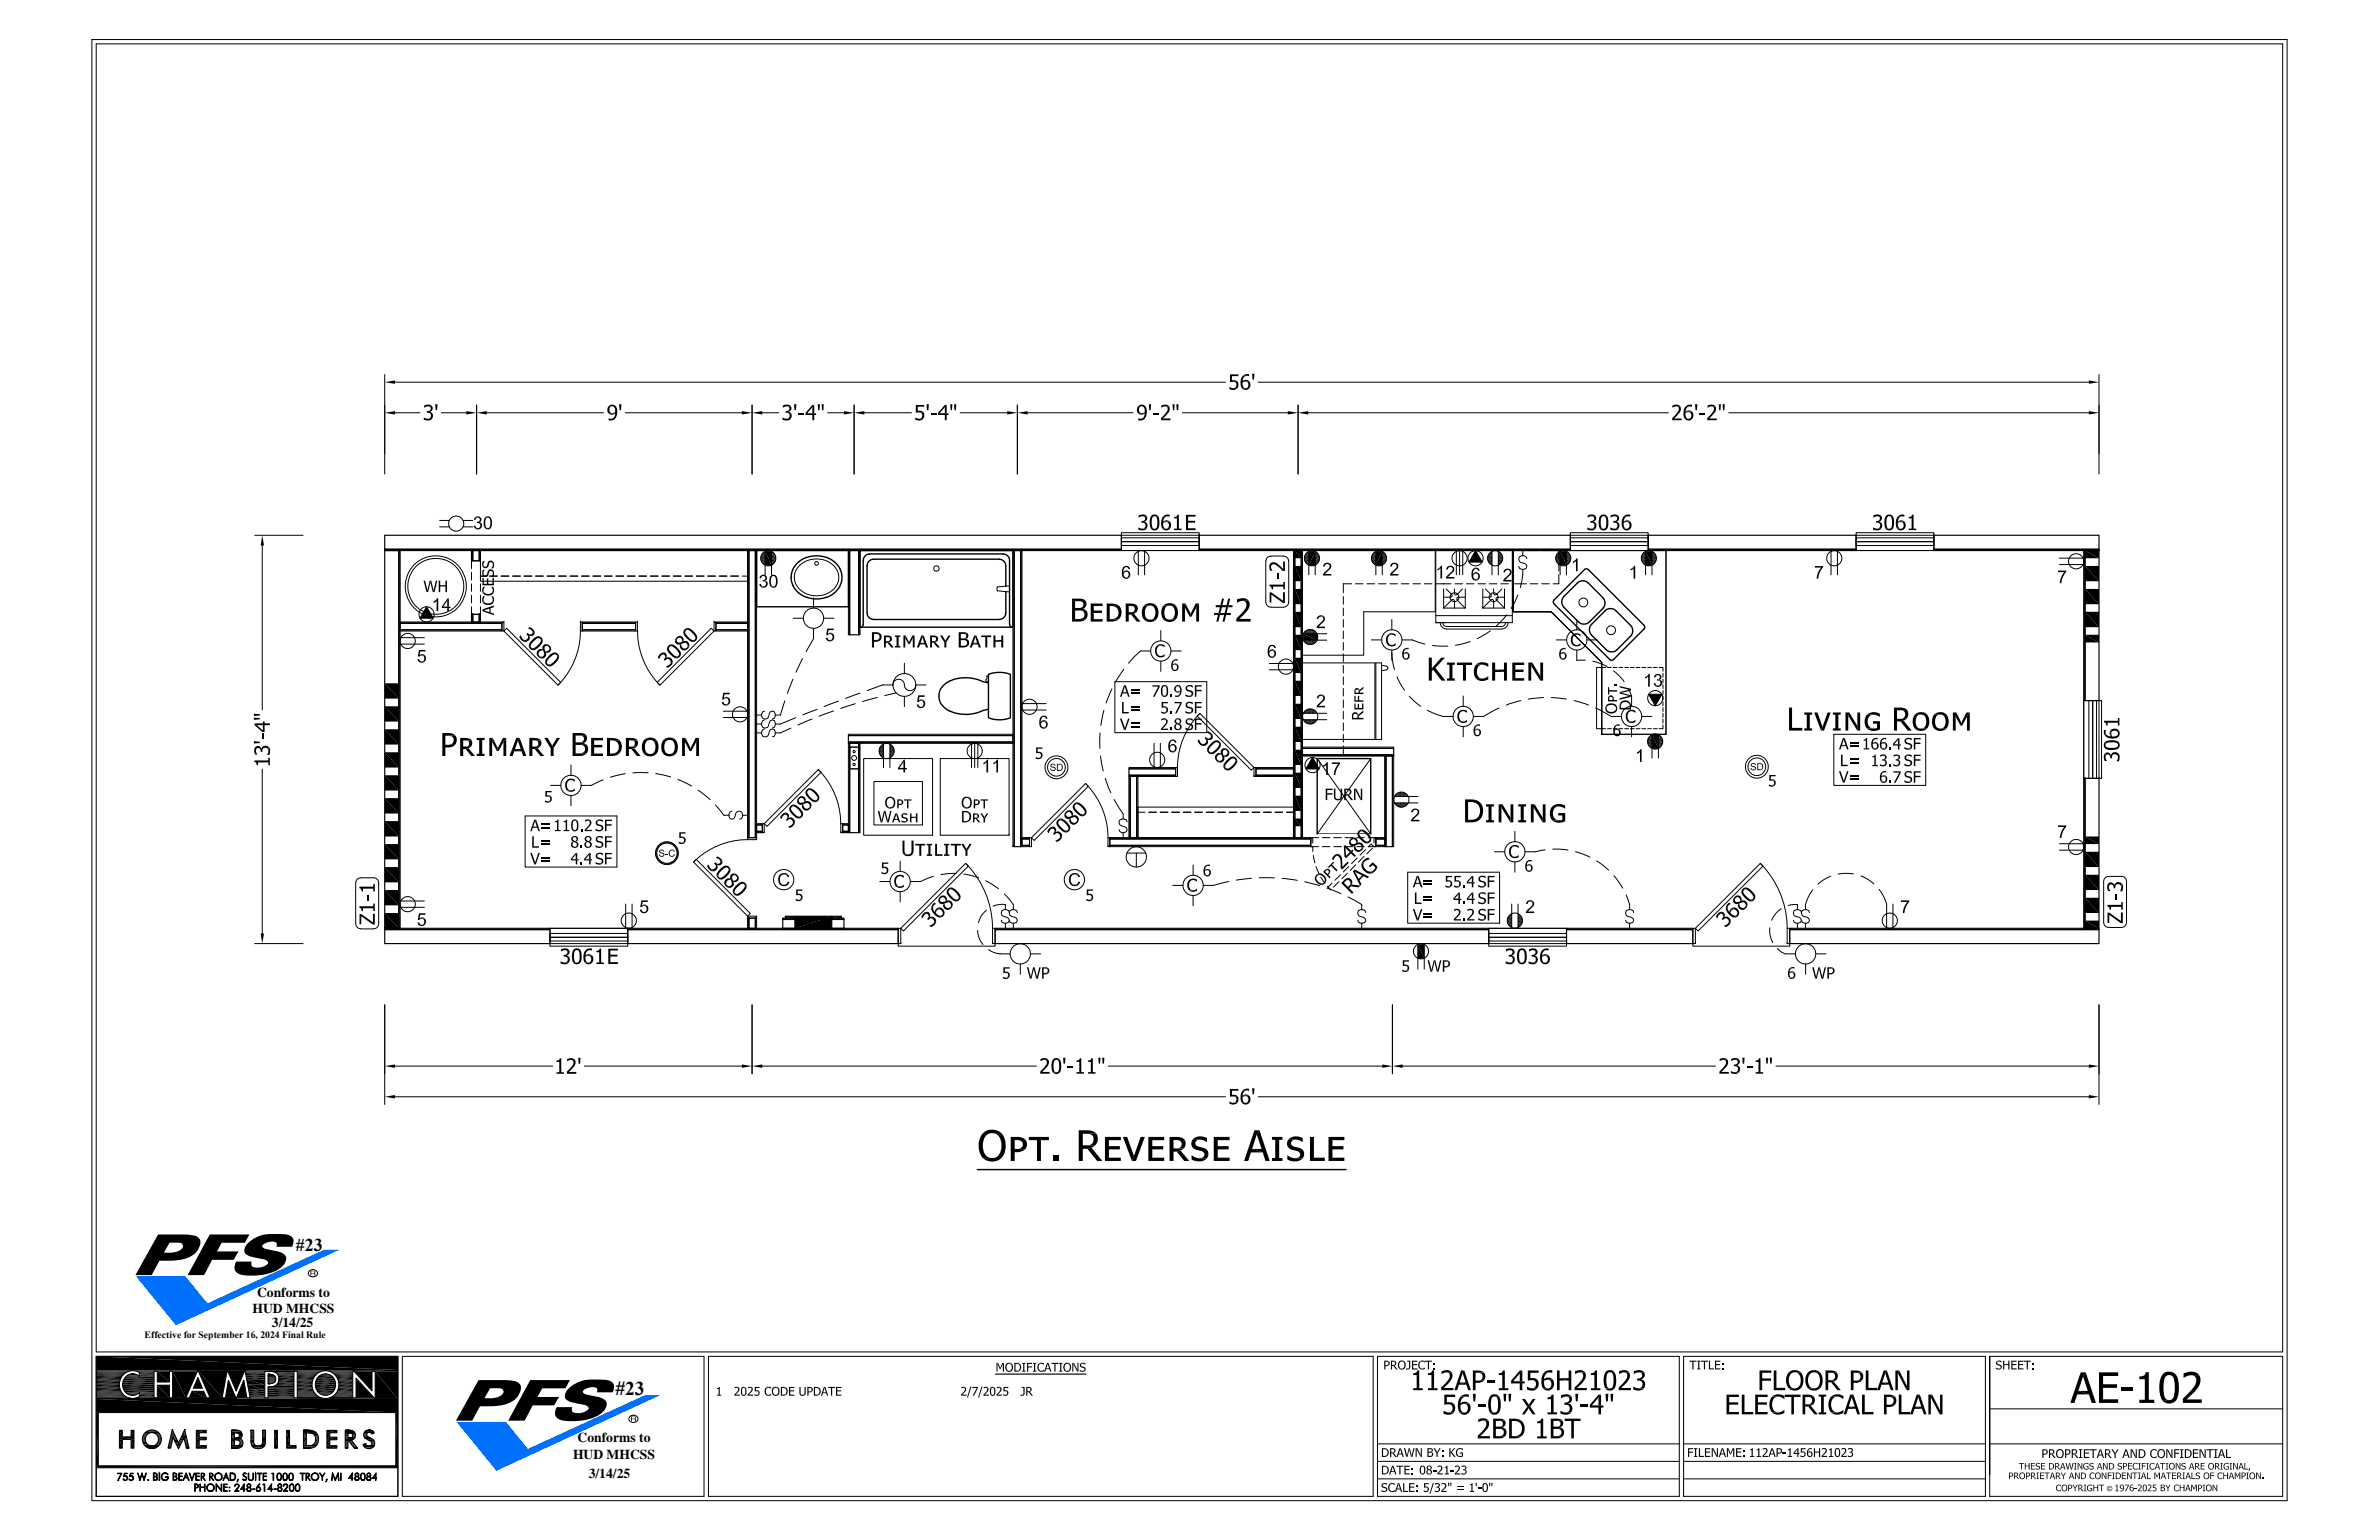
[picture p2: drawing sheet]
<svg xmlns="http://www.w3.org/2000/svg" width="432mm" height="279mm" viewBox="0 0 432 279" stroke-linecap="round" stroke-linejoin="round" font-family="sans-serif">
<defs><g id="words">
<text font-size="3.5" x="111.7" y="253.1">#23</text>
<text font-size="3.3" x="53.7" y="226.9">#23</text>
<g font-size="2.5">
<text x="45.8" y="238.2">HUD MHCSS</text>
<text x="46.7" y="235.3">Conforms to</text>
<text x="49.3" y="240.7">3/14/25</text>
<text x="104.8" y="261.7">Conforms to</text>
<text x="104" y="264.6">HUD MHCSS</text>
<text x="106.9" y="268.1">3/14/25</text>
</g>
<text font-size="1.8" x="26.3" y="242.8">Effective for September 16, 2024 Final Rule</text>
</g></defs>
<g fill="none" stroke="#000" stroke-width=".25">
<path d="M156.1 99.9h27.8v13.9h-27.8zM79.1 106.4h.1M146.4 101.1a3.8 3.8 0 0 0-2.8 3.7 3.8 3.8 0 0 0 2.8 3.6M146.4 108.4a5.3 5.3 0 0 0 3.6 0M146.4 101.2a5.3 5.3 0 0 1 3.6 0M150 101.1l1.5 .9M151.5 107.5l-1.5 .9M151.5 102l1 1.3M152.5 103.3a3.3 3.3 0 0 1 0 2.9M152.5 106.2l-1 1.3M157.4 102.6v8.6M157.4 111.2a1.15 1.15 0 0 0 1.1 1.2"/>
<path d="M157.4 102.6a1.15 1.15 0 0 1 1.1-1.1h22.9a1.19 1.19 0 0 1 1.1 1.1l.1 3.7M158.5 112.4h22.9M182.6 107.3l-.1 3.9a1.15 1.15 0 0 1-1.1 1.2M183.2 113.3v-11.6a1.19 1.19 0 0 0-1.1-1.2h-24.3a1.19 1.19 0 0 0-1.1 1.2v11.6l-.2 .3-.3 .2M183.3 113.3l.1 .3 .3 .2M283.8 110.2l2.7 2.6a1.39 1.39 0 0 0 2 0M283.9 108.2a1.39 1.39 0 0 0 0 2M286.3 105.8l-2.5 2.4M286.3 105.8a1.39 1.39 0 0 1 2 0l2.6 2.6M288.2 103.3l-.3-.1-.3 .1-5.6 5.6-.1 .3 .1 .3 10.4 10.3 .4-.1 5.6-5.6 .1-.3-.1-.3M288.3 103.3l10.1 10.2M290.9 108.4a1.39 1.39 0 0 1 0 2"/>
<path d="M290.9 110.4l-2.4 2.4M293.3 110.8a1.39 1.39 0 0 0-2 0l-2.4 2.5a1.41 1.41 0 0 0 0 1.9l2.6 2.7a1.39 1.39 0 0 0 2 0l2.5-2.5a1.39 1.39 0 0 0 0-1.9M293.3 110.8l2.7 2.7M154.2 135.6h1.7v3.9h-1.7zM154.2 135.6h.1M172.4 123.6a2.88 2.88 0 0 0-2 2.7 2.88 2.88 0 0 0 2 2.7M172.4 123.6a7.2 7.2 0 0 1 6 .1l1 .2M172.4 129l1.4 .5 1.4 .1M179.4 128.7l-2.5 .7-1.7 .2M179.4 122.4a4.9 4.9 0 0 1 4 0v7.8a4.7 4.7 0 0 1-4 0zM239.1 151.3v-13.7h9.7v13.7M177.4 212.2h66.9"/>
<path d="M17.5 250.6h4.3M17.5 250.8h4.2M17.5 251.1h4.2M17.5 251.4h4.2M17.5 251.6h4.2M17.5 251.9h4.3M25.3 253.2h2.7M54 250.8h2.7M54 251.1h2.7M54 251.6h2.7M61.4 251.6h2.6M61.4 250.8h2.6"/>
<path d="M61.5 251.1h2.5"/>
</g>
<g fill="#000">
<path d="M69.8 69.3l1.9-.3v.6zM69.8 74.9l1.9-.3v.6zM84.6 74.6l1.9 .3-1.9 .3zM86.5 74.9l1.8-.3v.6zM134.7 74.6l1.8 .3-1.8 .3zM136.5 74.9l1.9-.3v.6zM148.4 73.3h.4l-.1 1.1h-.2zM149.1 73.3h.4v1.1h-.3zM153.2 74.6l1.8 .3-1.8 .3zM155 74.9l1.9-.3v.6zM172.5 73.3h.4l-.1 1.1h-.2zM173.2 73.3h.4l-.1 1.1h-.3z"/>
<path d="M182.8 74.6l1.9 .3-1.9 .3zM184.7 74.9l1.8-.3v.6zM212.8 73.3h.4l-.1 1.1h-.2zM213.5 73.3h.4l-.1 1.1h-.2zM233.7 74.6l1.9 .3-1.9 .3zM235.6 74.9l1.8-.3v.6zM312 73.3h.4l-.1 1.1h-.3zM312.7 73.3h.4l-.1 1.1h-.3zM379.1 69l1.9 .3-1.9 .3zM379.1 74.6l1.9 .3-1.9 .3zM47.6 97.1l.3 1.9h-.6zM139.3 99.9h.5z"/>
<path d="M139.1 99.9h.7zM237.8 99.9h.5zM237.8 99.9h.7zM250 99.9h.4zM250 99.9h.7zM267.8 99.9l1.2 2.1h-2.4zM283.6 99.9h.5zM283.4 99.9h.7zM299.1 99.9h.5zM298.9 99.9h.7zM76.9 105.3h.3l.4 1.8-.2 .3zM77.4 110.1l1.2 2.1h-2.4z"/>
<path d="M78.3 105.3l.4 1.8-.2 .3-.4-1.7zM138.6 102.4h.3v.2zM138.5 102.2h.4v.2zM138.5 102.2l.4 .2zM138.3 102h.6v.2zM138.3 102l.6 .2h-.4zM138.2 101.8h.7v.2zM138.2 101.8l.7 .2h-.6zM138.1 101.5h.8v.3zM138.1 101.5l.8 .3h-.7zM138.1 101.3h.8v.2zM138.1 101.3l.8 .2h-.8z"/>
<path d="M138.1 101h.8v.3zM138.1 101l.8 .3h-.8zM138.2 100.8h.7v.2zM138.2 100.8l.7 .2h-.8zM138.3 100.5h.6v.3zM138.3 100.5l.6 .3h-.7zM138.5 100.3h.4v.2zM138.5 100.3l.4 .2h-.6zM138.6 100.2l.3-.2v.2zM138.6 100.2h.3v.1zM138.5 100.3l.1-.1 .3 .1zM139.1 102.6h.7z"/>
<path d="M139.1 102.6l.5 .1zM138.9 102.6h1.1zM138.9 102.6h.9zM140 102.4h.3l-.3 .2zM138.9 100h1.1v2.6zM138.9 100l1.1 2.6h-1.1zM139.1 99.9l.9 .1zM138.9 100h1.1zM140 102.2h.5l-.2 .2zM140 102.2l.3 .2h-.3zM140 100l.3 .2h-.3zM140 102h.6l-.1 .2z"/>
<path d="M140 102l.5 .2h-.5zM140 100.2l.5 .1zM140 100.2l.5 .1h-.5zM140 101.8h.7l-.1 .2zM140 101.8l.6 .2h-.6zM140 100.3h.5l.1 .2zM140 100.3l.6 .2h-.6zM140 101.5h.8l-.1 .3zM140 101.5l.7 .3h-.7zM140 100.5h.6l.1 .3zM140 100.5l.7 .3h-.7zM140 101.3h.8v.2z"/>
<path d="M140 101.3l.8 .2h-.8zM140 100.8h.7l.1 .2zM140 100.8l.8 .2h-.8zM140 101h.8v.3zM140 101l.8 .3h-.8zM161.1 116.6l.3-.1 .8 1h-.4zM164.4 115.3l.6 1.2-.1 .4-.6-1.1zM169.5 116.6l.3-.1 .8 1h-.4zM172.1 115.3h.4l-.7 1.2-.2-.3zM205.3 111.5l.5-.1 1.2 1.4h-.7zM215.2 109.5l.9 1.8-.2 .6-.8-1.7zM217.6 109.5v3.3h-.5v-2.6z"/>
<path d="M221.8 108.6h.4l-.3 1.2h-.4zM235 115.2l1.2 2.8h-1.2zM235 111l1.2 2.8h-1.2zM235 106.8l1.2 2.8h-1.2zM235 102.7l1.2 2.8h-1.2zM235 99.9l1.2 1.4h-1.2zM235 115.2h1.2v2.8zM235 111h1.2v2.8zM235 106.8h1.2v2.8zM235 102.7h1.2v2.8zM235 99.9h1.2v1.4zM236.4 115.4l.1 .5z"/>
<path d="M236.5 115.2v.7zM236.5 115.2v.9zM236.5 115v1.1zM236.5 116.1h.2v.3zM236.7 114.8v.2h-.2zM236.8 101h.8l-.9 .3zM236.7 101.3l.9-.3v.3zM236.7 101.3h.9l-.8 .2zM236.8 101.5l.8-.2v.2zM236.8 100.8h.8l-.8 .2zM236.8 101l.8-.2v.2zM236.7 116.1l.1 .5z"/>
<path d="M236.7 116.1h.1v.5zM236.7 114.8l.1 .2h-.1zM236.8 114.6v.4l-.1-.2zM236.8 101.5h.8l-.8 .3zM236.8 101.8l.8-.3v.3zM237 100.5h.6l-.8 .3zM236.8 100.8l.8-.3v.3zM236.8 101.8h.8l-.6 .2zM237 102l.6-.2v.2zM237.1 100.3h.5l-.6 .2zM237 100.5l.6-.2v.2zM236.8 116.1l.2 .6-.2-.1z"/>
<path d="M236.8 116.1h.2v.6zM236.8 114.6l.2 .4h-.2zM236.8 114.6l.2-.2v.6zM237 102h.6l-.5 .2zM237.1 102.2l.5-.2v.2zM237.1 100.3l.5-.1zM237.1 100.3l.5-.1v.1zM237 116.1l.3 .8-.3-.2zM237 116.1h.3v.8zM237 114.4l.3 .6h-.3zM237 114.4l.3-.1v.7zM237.1 102.2h.5l-.3 .2z"/>
<path d="M237.3 102.4l.3-.2v.2zM237.3 100.2l.3-.2v.2zM237.3 116.1l.2 .8h-.2zM237.3 116.1h.2v.8zM237.3 114.3l.2 .7h-.2zM237.3 114.3l.2-.1v.8zM237.3 102.4h.3v.2zM237.6 100h1.1l-1.1 2.6zM238.7 100v2.6h-1.1zM237.6 100l.9-.1zM237.6 100h1.1zM237.6 102.6h1.1z"/>
<path d="M237.8 102.6h.9zM237.5 116.1l.3 .8h-.3zM237.5 116.1h.3v.8zM237.5 114.2l.3 .8h-.3zM237.5 114.2h.3v.8zM237.8 102.6h.7zM238 102.7l.5-.1zM237.8 116.1l.3 .8h-.3zM237.8 116.1h.3v.8zM237.8 114.2l.3 .8h-.3zM237.8 114.2h.3v.8zM238.1 116.1l.2 .8h-.2z"/>
<path d="M238.1 116.1h.2v.8zM238.1 114.2l.2 .8h-.2zM238.1 114.2l.2 .1v.7zM238.3 116.1l.2 .6-.2 .2zM238.3 116.1h.2v.6zM238.3 114.3l.2 .7h-.2zM238.3 114.3l.2 .1v.6zM238.7 102.4h.3l-.3 .2zM238.7 102.2h.4l-.4 .2zM238.7 102.4l.4-.2zM238.7 102h.6l-.6 .2zM238.7 102.2l.6-.2-.2 .2z"/>
<path d="M238.7 101.8h.7l-.7 .2zM238.7 102l.7-.2-.1 .2zM238.7 101.5h.8l-.8 .3zM238.7 101.8l.8-.3-.1 .3zM238.7 101.3h.8l-.8 .2zM238.7 101.5l.8-.2v.2zM238.7 101h.8l-.8 .3zM238.7 101.3l.8-.3v.3zM238.7 100.8h.7l-.7 .2zM238.7 101l.7-.2 .1 .2zM238.7 100.5h.6l-.6 .3zM238.7 100.8l.6-.3 .1 .3z"/>
<path d="M238.7 100.3h.4l-.4 .2zM238.7 100.5l.4-.2 .2 .2zM238.7 100l.3 .2h-.3zM238.7 100.2h.3l-.3 .1zM238.7 100.3l.3-.1 .1 .1zM238.5 116.1l.3 .5-.3 .1zM238.5 116.1h.3v.5zM238.5 114.4l.3 .6h-.3zM238.5 114.4l.3 .2v.4zM238.8 116.1l.1 .3-.1 .2zM238.8 116.1h.1v.3zM238.8 114.6l.1 .4h-.1z"/>
<path d="M238.8 114.6l.1 .4zM238.9 116.1h.2l-.2 .3zM236.5 115l2.6 1.1h-2.6zM236.5 115h2.6v1.1zM238.9 114.8l.2 .2h-.2zM239.1 115v1.1zM239.1 115v.9zM239.1 115.2v.7zM239.1 115.2l.1 .5zM248.9 101h.8l-.8 .3zM248.9 101.3l.8-.3v.3zM248.9 101.3h.8l-.8 .2z"/>
<path d="M248.9 101.5l.8-.2v.2zM249 100.8h.7l-.8 .2zM248.9 101l.8-.2v.2zM248.9 101.5h.8l-.7 .3zM249 101.8l.7-.3v.3zM249.1 100.5h.6l-.7 .3zM249 100.8l.7-.3v.3zM249 101.8h.7l-.6 .2zM249.1 102l.6-.2v.2zM249.3 100.3h.4l-.6 .2zM249.1 100.5l.6-.2v.2zM249.1 102h.6l-.4 .2z"/>
<path d="M249.3 102.2l.4-.2v.2zM249.3 100.3l.4-.1zM249.3 100.3l.4-.1v.1zM249.3 102.2h.4l-.2 .2zM249.5 102.4l.2-.2v.2zM249.5 100.2l.2-.2v.2zM249.5 102.4h.2v.2zM249.7 100h1.2l-1.2 2.6zM250.9 100v2.6h-1.2zM249.7 100l1-.1zM249.7 100h1.2zM249.7 102.6h1.2z"/>
<path d="M250 102.6h.9zM250 102.6h.7zM250.2 102.7l.5-.1zM250.9 102.4h.2l-.2 .2zM250.9 102.2h.4l-.4 .2zM250.9 102.4l.4-.2zM250.9 102h.6l-.6 .2zM250.9 102.2l.6-.2-.2 .2zM250.9 101.8h.7l-.7 .2zM250.9 102l.7-.2-.1 .2zM250.9 101.5h.8l-.8 .3zM250.9 101.8l.8-.3-.1 .3z"/>
<path d="M250.9 101.3h.8l-.8 .2zM250.9 101.5l.8-.2v.2zM250.9 101h.8l-.8 .3zM250.9 101.3l.8-.3v.3zM250.9 100.8h.7l-.7 .2zM250.9 101l.7-.2 .1 .2zM250.9 100.5h.6l-.6 .3zM250.9 100.8l.6-.3 .1 .3zM250.9 100.3h.4l-.4 .2zM250.9 100.5l.4-.2 .2 .2zM250.9 100l.2 .2h-.2zM250.9 100.2h.2l-.2 .1z"/>
<path d="M250.9 100.3l.2-.1 .2 .1zM270.6 102.4h.2v.2zM270.4 102.2h.4v.2zM270.4 102.2l.4 .2zM270.2 102h.6v.2zM270.2 102l.6 .2h-.4zM270.1 101.8h.7v.2zM270.1 101.8l.7 .2h-.6zM270 101.5h.8v.3zM270 101.5l.8 .3h-.7zM270 101.3h.8v.2zM270 101.3l.8 .2h-.8z"/>
<path d="M270 101h.8v.3zM270 101l.8 .3h-.8zM270.1 100.8h.7v.2zM270.1 100.8l.7 .2h-.8zM270.2 100.5h.6v.3zM270.2 100.5l.6 .3h-.7zM270.4 100.3h.4v.2zM270.4 100.3l.4 .2h-.6zM270.6 100.2l.2-.2v.2zM270.6 100.2h.2v.1zM270.4 100.3l.2-.1 .2 .1zM271.9 102.4h.3l-.3 .2z"/>
<path d="M271.9 102.2h.5l-.2 .2zM271.9 102.2l.3 .2h-.3zM271.9 100l.3 .2h-.3zM271.9 102h.6l-.1 .2zM271.9 102l.5 .2h-.5zM271.9 100.2l.5 .1zM271.9 100.2l.5 .1h-.5zM271.9 101.8h.8l-.2 .2zM271.9 101.8l.6 .2h-.6zM271.9 100.3h.5l.1 .2zM271.9 100.3l.6 .2h-.6zM271.9 101.5h.9l-.1 .3z"/>
<path d="M271.9 101.5l.8 .3h-.8zM271.9 100.5h.6l.2 .3zM271.9 100.5l.8 .3h-.8zM271.9 101.3h.9v.2zM271.9 101.3l.9 .2h-.9zM271.9 100.8h.8l.1 .2zM271.9 100.8l.9 .2h-.9zM271.9 101h.9v.3zM271.9 101l.9 .3h-.9zM282.9 102.4h.3v.2zM282.7 102.2h.5v.2zM282.7 102.2l.5 .2z"/>
<path d="M282.6 102h.6v.2zM282.6 102l.6 .2h-.5zM282.4 101.8h.8v.2zM282.4 101.8l.8 .2h-.6zM282.4 101.5h.8v.3zM282.4 101.5l.8 .3h-.8zM282.3 101.3h.9v.2zM282.3 101.3l.9 .2h-.8zM282.4 101h.8v.3zM282.4 101l.8 .3h-.9zM282.4 100.8h.8v.2zM282.4 100.8l.8 .2h-.8z"/>
<path d="M282.6 100.5h.6v.3zM282.6 100.5l.6 .3h-.8zM282.7 100.3h.5v.2zM282.7 100.3l.5 .2h-.6zM282.9 100.2l.3-.2v.2zM282.9 100.2h.3v.1zM282.7 100.3l.2-.1 .3 .1zM283.4 102.6h.7zM283.4 102.6l.5 .1zM283.2 102.6h1.1zM283.2 102.6h.9zM284.3 102.4h.2l-.2 .2z"/>
<path d="M283.2 100h1.1v2.6zM283.2 100l1.1 2.6h-1.1zM283.4 99.9l.9 .1zM283.2 100h1.1zM284.3 102.2h.5l-.3 .2zM284.3 102.2l.2 .2h-.2zM284.3 100l.2 .2h-.2zM284.3 102h.6l-.1 .2zM284.3 102l.5 .2h-.5zM284.3 100.2l.5 .1zM284.3 100.2l.5 .1h-.5zM284.3 101.8h.7l-.1 .2z"/>
<path d="M284.3 101.8l.6 .2h-.6zM284.3 100.3h.5l.1 .2zM284.3 100.3l.6 .2h-.6zM284.3 101.5h.8l-.1 .3zM284.3 101.5l.7 .3h-.7zM284.3 100.5h.6l.1 .3zM284.3 100.5l.7 .3h-.7zM284.3 101.3h.8v.2zM284.3 101.3l.8 .2h-.8zM284.3 100.8h.7l.1 .2zM284.3 100.8l.8 .2h-.8zM284.3 101h.8v.3z"/>
<path d="M284.3 101l.8 .3h-.8zM298.5 102.4h.2v.2zM298.3 102.2h.4v.2zM298.3 102.2l.4 .2zM298.1 102h.6v.2zM298.1 102l.6 .2h-.4zM298 101.8h.7v.2zM298 101.8l.7 .2h-.6zM297.9 101.5h.8v.3zM297.9 101.5l.8 .3h-.7zM297.9 101.3h.8v.2zM297.9 101.3l.8 .2h-.8z"/>
<path d="M297.9 101h.8v.3zM297.9 101l.8 .3h-.8zM298 100.8h.7v.2zM298 100.8l.7 .2h-.8zM298.1 100.5h.6v.3zM298.1 100.5l.6 .3h-.7zM298.3 100.3h.4v.2zM298.3 100.3l.4 .2h-.6zM298.5 100.2l.2-.2v.2zM298.5 100.2h.2v.1zM298.3 100.3l.2-.1 .2 .1zM298.9 102.6h.7z"/>
<path d="M298.9 102.6l.5 .1zM298.7 102.6h1.1zM298.7 102.6h.9zM299.8 102.4h.3l-.3 .2zM298.7 100h1.1v2.6zM298.7 100l1.1 2.6h-1.1zM298.9 99.9l.9 .1zM298.7 100h1.1zM299.8 102.2h.5l-.2 .2zM299.8 102.2l.3 .2h-.3zM299.8 100l.3 .2h-.3zM299.8 102h.6l-.1 .2z"/>
<path d="M299.8 102l.5 .2h-.5zM299.8 100.2l.5 .1zM299.8 100.2l.5 .1h-.5zM299.8 101.8h.8l-.2 .2zM299.8 101.8l.6 .2h-.6zM299.8 100.3h.5l.1 .2zM299.8 100.3l.6 .2h-.6zM299.8 101.5h.8v.3zM299.8 101.5l.8 .3h-.8zM299.8 100.5h.6l.2 .3zM299.8 100.5l.8 .3h-.8zM299.8 101.3h.9l-.1 .2z"/>
<path d="M299.8 101.3l.8 .2h-.8zM299.8 100.8h.8v.2zM299.8 100.8l.8 .2h-.8zM299.8 101h.8l.1 .3zM299.8 101l.9 .3h-.9zM378.4 115.2l2.6 1.4h-2.6zM378.4 111l2.6 2.8h-2.6zM378.4 106.8l2.6 2.8h-2.6zM378.4 102.7l2.6 2.8h-2.6zM378.4 99.9l2.6 1.4h-2.6zM378.4 115.2h2.6v1.4zM378.4 111h2.6v2.8z"/>
<path d="M378.4 106.8h2.6v2.8zM378.4 102.7h2.6v2.8zM378.4 99.9h2.6v1.4zM46.1 129.5l1.1 .1v.2l-1.1 .1zM46.1 130.2l1.1 .1v.2l-1.1 .1zM69.8 124l2.6 2.7h-2.6zM69.8 128.1l2.6 2.8h-2.6zM69.8 132.3l2.6 2.8h-2.6zM69.8 136.5l2.6 2.8h-2.6zM69.8 124h2.6v2.7zM69.8 128.1h2.6v2.8zM69.8 132.3h2.6v2.8z"/>
<path d="M69.8 136.5h2.6v2.8zM84.5 135.9l.5-.2 1.2 1.5h-.7zM89.4 133.9l1 1.8-.2 .6-.9-1.7zM91.9 133.9v3.3h-.5v-2.6zM97 135.9l.6-.2 1.2 1.5h-.7zM101.1 133.9h.5l-1.1 1.8-.3-.4zM114.6 135.9l.5-.2 1.2 1.5h-.7zM124.4 133.9l.9 1.8-.1 .6-.9-1.7zM126.9 133.9v3.3h-.5v-2.6zM159.6 136h.8l-.8 .2zM159.6 136.2l.8-.2v.2zM159.6 136.2h.8l-.8 .3z"/>
<path d="M159.6 136.5l.8-.3v.3zM159.6 135.7h.8l-.8 .3zM159.6 136l.8-.3v.3zM159.6 136.5h.8l-.8 .3zM159.6 136.8l.8-.3v.3zM159.8 135.5h.6l-.8 .2zM159.6 135.7l.8-.2v.2zM159.6 136.8h.8l-.6 .2zM159.8 137l.6-.2v.2zM159.9 135.3h.5l-.6 .2zM159.8 135.5l.6-.2v.2zM159.8 137h.6l-.5 .2z"/>
<path d="M159.9 137.2l.5-.2v.2zM159.9 135.3l.5-.2zM159.9 135.3l.5-.2v.2zM159.9 137.2h.5l-.3 .2zM160.1 137.4l.3-.2v.2zM160.1 135.1l.3-.1v.1zM160.1 137.4h.3v.1zM161.5 137.4h.2l-.2 .1zM161.5 137.2h.4l-.4 .2zM161.5 137.4l.4-.2zM161.5 137h.6l-.6 .2zM161.5 137.2l.6-.2-.2 .2z"/>
<path d="M161.5 136.8h.7l-.7 .2zM161.5 137l.7-.2-.1 .2zM161.5 136.5h.8l-.8 .3zM161.5 136.8l.8-.3-.1 .3zM161.5 136.2h.8l-.8 .3zM161.5 136.5l.8-.3v.3zM161.5 136h.8l-.8 .2zM161.5 136.2l.8-.2v.2zM161.5 135.7h.7l-.7 .3zM161.5 136l.7-.3 .1 .3zM161.5 135.5h.6l-.6 .2zM161.5 135.7l.6-.2 .1 .2z"/>
<path d="M161.5 135.3h.4l-.4 .2zM161.5 135.5l.4-.2 .2 .2zM161.5 135l.2 .1h-.2zM161.5 135.1h.2l-.2 .2zM161.5 135.3l.2-.2 .2 .2zM203.3 130.4h.3l.6 1.7-.2 .3zM235 136l1.2 2.8h-1.2zM235 131.8l1.2 2.8h-1.2zM235 127.7l1.2 2.8h-1.2zM235 123.5l1.2 2.8h-1.2zM235 119.3l1.2 2.8h-1.2zM235 136h1.2v2.8z"/>
<path d="M235 131.8h1.2v2.8zM235 127.7h1.2v2.8zM235 123.5h1.2v2.8zM235 119.3h1.2v2.8zM236.5 130.6h.2v.2zM236.7 129.2v.2h-.2zM236.7 130.6h.1l-.1 .2zM236.8 130.6v.4l-.1-.2zM236.8 129l-.1 .4zM236.8 129v.4h-.1zM236.8 130.6h.2l-.2 .4zM237 130.6v.6l-.2-.2z"/>
<path d="M236.8 129l.2-.2-.2 .6zM237 128.8v.6h-.2zM237 130.6h.3l-.3 .6zM237.3 130.6v.7l-.3-.1zM237 128.8l.3-.1-.3 .7zM237.3 128.7v.7h-.3zM237.3 130.6h.2l-.2 .7zM237.5 130.6v.8l-.2-.1zM237.3 128.7l.2-.1-.2 .8zM237.5 128.6v.8h-.2zM237.5 130.6h.3l-.3 .8zM237.8 130.6v.8h-.3z"/>
<path d="M237.5 128.6h.3l-.3 .8zM237.8 128.6v.8h-.3zM237.8 130.6h.3l-.3 .8zM238.1 130.6v.8h-.3zM237.8 128.6h.3l-.3 .8zM238.1 128.6v.8h-.3zM238.2 137.4l1.2 2.1h-2.4zM238.1 130.6h.2l-.2 .8zM238.3 130.6v.7l-.2 .1zM238.1 128.6l.2 .1-.2 .7zM238.3 128.7v.7h-.2zM238.3 130.6h.2l-.2 .7z"/>
<path d="M238.5 130.6v.6l-.2 .1zM238.3 128.7l.2 .1-.2 .6zM238.5 128.8v.6h-.2zM238.5 130.6h.3l-.3 .6zM238.8 130.6v.4l-.3 .2zM238.5 128.8l.3 .2-.3 .4zM238.8 129v.4h-.3zM238.8 130.6h.1l-.1 .4zM238.9 130.6l-.1 .4zM238.8 129l.1 .2-.1 .2zM238.9 129.2v.2h-.1zM238.9 130.6h.2l-.2 .2z"/>
<path d="M238.9 129.2l.2 .2h-.2zM246.5 129.6l1-.7v.4l-.9 .6zM246.8 125.2l.7-.6v.3l-.7 .5zM278.1 120.2l1.5 2.4-.1 .9-1.6-2.7zM294 126.7l1.7-.4 .3 .1-2 .6zM294 125.6l1.7-.5 .3 .2-1.7 .4zM299.6 135.7h.2v.1zM299.4 135.5h.4v.2zM299.4 135.5l.4 .2zM299.3 135.3h.5v.2zM299.3 135.3l.5 .2h-.4zM299.1 135h.7v.3z"/>
<path d="M299.1 135l.7 .3h-.5zM299.1 134.8h.7v.2zM299.1 134.8l.7 .2h-.7zM299 134.5h.8v.3zM299 134.5l.8 .3h-.7zM299.1 134.3h.7v.2zM299.1 134.3l.7 .2h-.8zM299.1 134h.7v.3zM299.1 134l.7 .3h-.7zM299.3 133.8h.5v.2zM299.3 133.8l.5 .2h-.7zM299.4 133.6h.4v.2z"/>
<path d="M299.4 133.6l.4 .2h-.5zM299.6 133.4l.2-.1v.1zM299.6 133.4h.2v.2zM299.4 133.6l.2-.2 .2 .2zM299.2 126h2.4l-1.2 2zM300.1 135.9h.7zM300.1 135.9h.4zM299.8 135.8h1.2zM299.8 135.8l1 .1zM300.3 133.1l.5 .1zM300.1 133.2h.7zM301 135.7h.2l-.2 .1z"/>
<path d="M299.8 133.3h1.2v2.5zM299.8 133.3l1.2 2.5h-1.2zM300.1 133.2l.9 .1zM299.8 133.3h1.2zM301 135.5h.4l-.2 .2zM301 135.5l.2 .2h-.2zM301 133.3l.2 .1h-.2zM301 135.3h.6l-.2 .2zM301 135.3l.4 .2h-.4zM301 133.4l.4 .2zM301 133.4l.4 .2h-.4zM301 135h.7l-.1 .3z"/>
<path d="M301 135l.6 .3h-.6zM301 133.6h.4l.2 .2zM301 133.6l.6 .2h-.6zM301 134.8h.8l-.1 .2zM301 134.8l.7 .2h-.7zM301 133.8h.6l.1 .2zM301 133.8l.7 .2h-.7zM301 134.5h.8v.3zM301 134.5l.8 .3h-.8zM301 134h.7l.1 .3zM301 134l.8 .3h-.8zM301 134.3h.8v.2z"/>
<path d="M301 134.3l.8 .2h-.8zM329.3 129.3h.6l.9 2.6-.3 .6zM333.8 139.9h.3l.6 1.7-.2 .4zM335.7 129.3l1.4 2.4v.8l-1.6-2.6zM345 130.9l.5-.2 1.5 1.8h-.7zM355.1 129.3l.9 1.8-.2 .6-.8-1.7zM357.5 129.3v3.2h-.5v-2.5zM69.8 140.7l2.6 2.7h-2.6zM69.8 144.8l2.6 2.8h-2.6zM69.8 149l2.6 2.8h-2.6zM69.8 153.1l2.6 2.8h-2.6zM69.8 157.3l2.6 2.8h-2.6z"/>
<path d="M69.8 140.7h2.6v2.7zM69.8 144.8h2.6v2.8zM69.8 149h2.6v2.8zM69.8 153.1h2.6v2.8zM69.8 157.3h2.6v2.8zM96.2 154.7h.3l.6 1.8-.1 .3zM119 154.8l.2 .3h-.2zM119 154.8h.2v.3zM119 154.4l.2 .1zM119 154.5l.2 .3h-.2zM119 154.5h.2v.3zM119 155.1l.2 .1z"/>
<path d="M119 155.2l.3 .3h-.2zM119 155.2h.2l.1 .3zM119.1 154.1l.1 .3h-.2zM119.1 154.1h.2l-.1 .3zM119.1 155.5h.3zM119.1 154l.2 .1zM119.1 154h.3zM119.1 155.5l.4 .3h-.3zM119.1 155.5h.3l.1 .3zM119.2 153.8l.2 .2h-.3zM119.2 153.8h.3l-.1 .2zM119.2 155.8l.4 .1h-.3z"/>
<path d="M119.2 155.8l.4 .1zM119.3 153.7l.2 .1h-.3zM119.3 153.7h.3l-.1 .1zM119.3 155.9l.4 .1h-.3zM119.3 155.9h.3l.1 .1zM119.4 153.5l.2 .2h-.3zM119.4 153.5h.3l-.1 .2zM119.4 156l.4 .2h-.3zM119.4 156l.4 .2zM119.5 153.4l.2 .1h-.3zM119.5 153.4h.3l-.1 .1zM119.5 156.2l.4 .1z"/>
<path d="M119.6 153.3l.2 .1h-.3zM119.6 153.3h.3zM119.6 156.3l.6 .1h-.4zM119.6 156.3l.6 .1zM119.8 153.1h.4zM119.6 153.3l.2-.2 .1 .2zM119.8 153.1h.4l-.3 .2zM119.8 156.4h.4zM119.8 156.4l.7 .2h-.5zM119.8 156.4l.7 .2zM119.8 153.1l.2-.1 .2 .1zM120 153h.5l-.3 .1z"/>
<path d="M120 156.6h.9zM120 153h.5zM120.1 153h.8zM120.1 156.6l1.9 .1zM120.1 156.6h1.9zM120.1 153h1.9zM120.1 152.9l1.9 .1zM120.1 156.7l1.5 .1h-1.1zM120.1 156.7h1.9l-.4 .1zM120.1 152.9l.4-.1 1.5 .1zM120.5 152.8h1.1l.4 .1zM120.5 156.8l.7 .1z"/>
<path d="M120.5 156.8h1.1zM120.5 152.8h1.1zM120.9 152.7l.7 .1zM121.2 153h.9zM121.6 153l.7 .1zM121.2 156.6h.8zM121.6 156.6h.5zM121.9 153.1h.4zM121.6 156.6l.3-.2 .2 .2zM121.9 156.4h.4l-.2 .2zM121.9 153.1l.6 .2zM121.9 153.1h.4l.2 .2z"/>
<path d="M121.9 156.4h.4zM122.2 153.3l.4 .1zM121.9 156.4l.3-.1 .1 .1zM122.2 156.3h.3l-.2 .1zM122.2 153.4l.5 .1zM122.2 153.4h.4l.1 .1zM122.2 156.2l.3 .1h-.3zM122.2 156.2h.4zM122.4 153.5l.4 .2h-.3zM122.4 153.5h.3l.1 .2zM122.2 156.2l.2-.2 .2 .2zM122.4 156h.3l-.1 .2z"/>
<path d="M122.5 153.7l.4 .1zM122.5 153.7h.3l.1 .1zM122.5 155.9l.2 .1h-.3zM122.5 155.9h.3l-.1 .1zM122.6 153.8l.4 .2h-.3zM122.6 153.8h.3l.1 .2zM122.6 155.8l.2 .1h-.3zM122.6 155.8h.3l-.1 .1zM122.7 154l.3 .1zM122.7 155.5l.2 .3h-.3zM122.7 155.5h.3l-.1 .3zM122.8 154.1l.3 .3h-.2z"/>
<path d="M122.8 154.1h.2l.1 .3zM122.8 155.5h.2zM122.9 154.4l.2 .1zM122.9 155.2l.1 .3h-.2zM122.9 155.2h.2l-.1 .3zM122.9 154.5l.2 .3h-.2zM122.9 154.5h.2v.3zM122.9 155.1l.2 .1zM122.9 155.1h.2zM122.9 154.8l.2 .3h-.2zM122.9 154.8h.2v.3zM159.3 147.1h.3l.4 1.7-.1 .4z"/>
<path d="M160.7 147.1l.4 1.8-.1 .3-.4-1.7zM176 153.1h.4l-.8 1.2-.2-.3zM177.1 148.6l.3-.1 .5 .7h-.3zM179.1 147.6h.3l-.6 .9-.1-.2zM235 148.5l1.2 1.4h-1.2zM235 144.4l1.2 2.7h-1.2zM235 140.2l1.2 2.8h-1.2zM235 148.5h1.2v1.4zM235 144.4h1.2v2.7zM235 140.2h1.2v2.8zM244.6 144.3h.3l.7 .9h-.4zM246.2 143.1l.8 1.6v.5l-1-1.8z"/>
<path d="M253.1 145.7h.1v.2zM253.2 144.3v.2h-.1zM253.2 145.7h.2l-.2 .2zM253.4 145.7v.4l-.2-.2zM253.4 144.1l-.2 .4zM253.4 144.1v.4h-.2zM253.4 145.7h.2l-.2 .4zM253.6 145.7v.5l-.2-.1zM253.4 144.1l.2-.2-.2 .6zM253.6 143.9v.6h-.2zM253.6 145.7h.2l-.2 .5zM253.8 145.7v.7l-.2-.2z"/>
<path d="M253.6 143.9l.2-.1-.2 .7zM253.8 143.8v.7h-.2zM253.8 145.7h.3l-.3 .7zM254.1 145.7v.8l-.3-.1zM253.8 143.8l.3-.1-.3 .8zM254.1 143.7v.8h-.3zM254.1 145.7h.3l-.3 .8zM254.4 145.7v.8h-.3zM254.1 143.7h.3l-.3 .8zM254.4 143.7v.8h-.3zM254.4 145.7h.2l-.2 .8zM254.6 145.7v.8h-.2z"/>
<path d="M254.4 143.7h.2l-.2 .8zM254.6 143.7v.8h-.2zM254.6 145.7h.3l-.3 .8zM254.9 145.7v.7l-.3 .1zM254.6 143.7l.3 .1-.3 .7zM254.9 143.8v.7h-.3zM254.9 145.7h.2l-.2 .7zM255.1 145.7v.5l-.2 .2zM254.9 143.8l.2 .1-.2 .6zM255.1 143.9v.6h-.2zM255.1 145.7h.2l-.2 .5zM255.3 145.7v.4l-.2 .1z"/>
<path d="M255.1 143.9l.2 .2-.2 .4zM255.3 144.1v.4h-.2zM255.3 145.7h.2l-.2 .4zM255.5 145.7l-.2 .4zM255.3 144.1l.2 .2-.2 .2zM255.5 144.3v.2h-.2zM255.5 145.7h.1l-.1 .2zM255.5 144.3l.1 .2h-.1zM272.7 145.9l1.5 2.5v.8l-1.7-2.7zM278.6 145.9l1.4 2.5v.8l-1.6-2.7zM378.4 151.8l2.6 1.3h-2.6zM378.4 154.5l2.6 2.8h-2.6z"/>
<path d="M378.4 158.7l2.6 2.8h-2.6zM378.4 151.8h2.6v1.3zM378.4 154.5h2.6v2.8zM378.4 158.7h2.6v2.8zM47.3 169.4h.6l-.3 1.8zM69.8 161.5l2.6 2.8h-2.6zM69.8 165.7l2.6 2.7h-2.6zM69.8 161.5h2.6v2.8zM69.8 165.7h2.6v2.7zM142.5 166.2h1.8l-1.8 .4zM144.3 166.2h6.7l-6.7 2.2zM142.5 166.6l1.8-.4v.4z"/>
<path d="M144.3 168.4l6.7-2.2v2.2zM151 166.2h1.7l-1.7 .4zM151 166.6l1.7-.4v.4zM186.4 175.5h.3l.4 1.7-.2 .4zM187.8 175.5l.4 1.7-.1 .4-.5-1.8zM245.4 160.5l1.5 .2-.3 .3-1.4-.2zM256.4 164.9h.3l.6 1.7-.1 .4zM257.6 173.9h.7zM257.6 173.9l.4 .1zM257.3 173.9h1.2zM257.3 173.9h1zM257.8 171.2l.5 .1z"/>
<path d="M257.6 171.3h.7zM257.3 171.3h1.2v2.6zM257.3 171.3l1.2 2.6h-1.2zM257.6 171.3h.9zM257.3 171.3h1.2zM259.1 174.2h.3l.4 1.7-.1 .4zM260.5 174.2l.4 1.8-.1 .3-.4-1.7zM273.6 167l.8 .3h-.8zM273.6 167h.8v.3zM273.6 166.8l.8 .2h-.8zM273.6 166.8h.8v.2zM273.6 167.3l.8 .3h-.7z"/>
<path d="M273.6 167.3h.8v.3zM273.7 166.5l.7 .3h-.8zM273.7 166.5h.7v.3zM273.7 167.6l.7 .2h-.6zM273.7 167.6h.7v.2zM273.8 166.3l.6 .2h-.7zM273.8 166.3h.6v.2zM273.8 167.8l.6 .2h-.4zM273.8 167.8h.6v.2zM274 166.1l.4 .2h-.6zM274 166.1h.4v.2zM274 168l.4 .2z"/>
<path d="M274 168h.4v.2zM274 166.1l.2-.2 .2 .2zM274.2 165.9h.2v.2zM274.2 168.2h.2v.1zM274.2 165.9l.2-.1v.1zM275.5 165.8l.3 .1h-.3zM275.5 165.9l.5 .2h-.5zM275.5 165.9l.5 .2zM275.5 166.1l.6 .2h-.6zM275.5 166.1h.5l.1 .2zM275.5 166.3l.7 .2h-.7zM275.5 166.3h.6l.1 .2z"/>
<path d="M275.5 166.5l.8 .3h-.8zM275.5 166.5h.7l.1 .3zM275.5 166.8l.9 .2h-.9zM275.5 166.8h.8l.1 .2zM275.5 167l.8 .3h-.8zM275.5 167h.9l-.1 .3zM275.5 167.3l.7 .3h-.7zM275.5 167.3h.8l-.1 .3zM275.5 167.6l.6 .2h-.6zM275.5 167.6h.7l-.1 .2zM275.5 167.8l.5 .2h-.5zM275.5 167.8h.6l-.1 .2z"/>
<path d="M275.5 168.2h.3l-.3 .1zM275.5 168l.3 .2h-.3zM275.5 168h.5l-.2 .2zM328.9 175.5h.3l.4 1.7-.1 .4zM330.3 175.5l.5 1.7-.2 .4-.4-1.8zM378.4 162.9l2.6 2.8h-2.6zM378.4 167l2.6 1.4h-2.6zM378.4 162.9h2.6v2.8zM378.4 167h2.6v1.4zM69.8 193.4l1.9-.3v.6zM69.8 199l1.9-.3v.6zM134.7 193.1l1.8 .3-1.8 .3z"/>
<path d="M136.5 193.4l1.9-.3v.6zM199.3 191.9h.4v1.1h-.3zM200 191.9h.4v1.1h-.3zM250.9 193.1l1.8 .3-1.8 .3zM252.7 193.4l1.9-.3v.6zM320.5 191.9h.4l-.1 1.1h-.2zM321.2 191.9h.4v1.1h-.3zM379.1 193.1l1.9 .3-1.9 .3zM379.1 198.7l1.9 .3-1.9 .3zM197.4 208.4l.7-.2 2 2.4h-1zM203.8 206.3h.8l1.2 3.4-.4 .9zM213.6 208.9l.7-.2 1.6 1.9h-1z"/>
<path d="M17.5 246.1l54.7 2.5h-54.7zM17.5 246.1h54.7v2.5zM17.5 253.8l54.7 2.5h-54.7zM17.5 253.8h54.7v2.5zM21.7 259.5l.5 1.2h-.5zM21.7 259.5h.5v1.2zM23 252.8l2 .1zM23.1 252.9l1.7 .1h-1.5zM23.1 252.9h1.9l-.2 .1zM23.2 249.5l1.9 .1zM23.2 249.5l.1-.1 1.7 .1zM23.3 249.4h1.5l.2 .1z"/>
<path d="M23.3 253h1.4zM23.3 253h1.5zM23.4 253l1 .1zM23.4 253h1.3zM23.3 249.4h1.5zM23.5 249.4h1.3zM23.7 253.1h.7zM23.5 249.4h1.2zM23.7 249.3l1 .1zM23.8 253.1l.4 .1zM23.8 253.1h.6zM23.8 259.5l.5 1.2h-.5z"/>
<path d="M23.8 259.5h.5v1.2zM23.7 249.3h.7zM23.8 249.3h.6zM23.9 249.3h.5zM24 253.2h.2zM23.9 249.3h.4zM26.3 260l.6 .1h-.7zM26.3 260h.8l-.2 .1zM26.3 259.9h1zM26.3 259.9h1.2zM26.3 259.9l.8 .1zM26.4 259.9h1.1z"/>
<path d="M26.4 259.9h1.2zM26.6 259.7l.3-.2 1.6 .2zM26.9 259.5h1.3l.3 .2zM26.9 259.5h1.3zM27.2 259.5h1zM27.2 259.5h.7zM27.6 259.4l.3 .1zM27.6 259.9h1.2zM27.7 259.9h1.1zM27.8 259.9l1.1 .1zM28.6 248.8l2.2 1.9h-2.2zM28.6 248.8h2.2v1.9z"/>
<path d="M28.6 251.3l2.2 2.3h-2.2zM28.6 251.3h2.2v2.3zM31.2 259.9l.4 .1h-.5zM31.2 259.9h.3l.1 .1zM31.2 259.7h.2zM31.2 259.7l.3 .2h-.3zM31.2 259.7h.2l.1 .2zM31.2 259.6l.2 .1zM31.2 259.5l.2 .1zM31.3 259.4v.1zM31.3 248.8l2.4 4.8h-2.4zM31.3 248.8h4.5l-2.1 4.8z"/>
<path d="M33.3 259.9l.4 .3h-.6zM33.3 259.9h.4v.3zM33.3 259.9h.4zM33.4 259.7h.2zM33.4 259.7l.2 .2h-.3zM33.4 259.7h.2v.2zM33.4 259.6l.2 .1h-.2zM33.4 259.6l.2 .1zM33.4 259.5l.2 .1h-.2zM33.4 259.5l.2 .1zM33.5 259.5h.1zM33.5 259.4v.1z"/>
<path d="M34.9 252.4l2.6 1.2h-3.2zM34.9 252.4h2.1l.5 1.2zM35.6 259.5l1.8 .4h-1.8zM35.6 259.5h1.8v.4zM35.6 259.9l.6 .9h-.6zM35.6 259.9h.6v.9zM35.9 249.9l.8 2h-1.6zM35.9 248.6l4.4 5h-2.2zM35.9 248.6h5.4l-1 5zM41.3 248.6l1.6 3.7zM41.3 248.6h3.1l-1.5 3.7zM41.4 250.4l1.4 3.2h-1.9z"/>
<path d="M41.4 250.4l1.4 3.2zM42 259.5h.9zM42 259.5h1.1zM42 259.5h1.3zM42 259.5l1.5 .1zM42 259.6h1.6zM42 259.6l1.7 .1zM42 259.7l1.8 .1zM42 259.8h1.8zM42 259.8l1.9 .1zM42 259.9h.5zM42 259.9l.5 .1z"/>
<path d="M42 260h.5zM42 260l.5 .1h-.5zM42 260h.5v.1zM42.7 259.9h1.2zM42.8 259.9h1.1zM42.9 259.9h1zM43 259.9l.9 .1zM43.1 260h.8zM44.2 250.4l.6 3.2h-1.9zM44.2 250.4l.6 3.2zM44.8 250.3l3.3 .9h-3.2zM44.8 250.3h3.3v.9z"/>
<path d="M44.9 251.2l3.2 .9h-3zM44.9 251.2h3.2v.9zM45.5 259.5h.6zM45.5 259.5l.6 .1zM45.5 259.6h.6zM45.5 259.6l.6 .1zM45.5 259.7h.6zM45.5 259.7l.6 .2h-.6zM45.5 259.7h.6v.2zM45.5 259.9l.6 .1zM47.7 259.5h.5zM47.7 259.5l.5 .1z"/>
<path d="M47.7 259.6h.5zM47.7 259.6l.5 .1zM47.7 259.7h.5zM47.7 259.7l.5 .3h-.5zM47.7 259.7h.5v.3zM47.7 260h.5zM47.7 260l.5 .3h-.5zM47.7 260h.5v.3zM48.6 249.3h.2zM48.6 249.3h.3zM48.6 249.3h.4zM48.6 249.3h.6z"/>
<path d="M48.6 249.3l.8 .1zM48.6 249.4h.8zM48.6 249.4l1.1 .1zM48.6 249.5h1.1zM48.6 249.5l1.2 .1zM48.6 249.6h1.3zM48.6 249.6l1.4 .1h-1.4zM48.6 249.6h1.3l.1 .1zM48.6 249.7l1.4 .1zM48.6 249.8l1.4 .1zM48.6 249.9l1.4 .1h-1.4zM48.6 249.9h1.4v.1z"/>
<path d="M48.6 250l1.5 .2h-1.5zM48.6 250h1.4l.1 .2zM48.6 250.2h1.5zM48.6 250.2l1.4 .1h-1.4zM48.6 250.2h1.5l-.1 .1zM48.6 250.3l1.4 .2h-1.4zM48.6 250.3h1.4v.2zM48.6 250.5l1.4 .1h-1.4zM48.6 250.5h1.4v.1zM48.6 250.6h1.4zM48.6 250.6l1.3 .1h-1.3zM48.6 250.6h1.4l-.1 .1z"/>
<path d="M48.6 250.7l1.2 .1zM48.6 250.7h1.3zM48.6 250.8l1.1 .1h-1.1zM48.6 250.8h1.2l-.1 .1zM48.6 250.9h1.1zM48.6 250.9l.9 .1zM48.6 251h.8zM48.6 251h.9zM48.6 251h.6zM48.6 251l.4 .1zM48.6 251.1h.3zM48.6 251.1h.4z"/>
<path d="M48.7 251.1h.1zM48.7 251.1h.2zM49.8 259.5l.6 3.2h-.6zM49.8 259.5h.6v3.2zM52 259.5l.6 2.8h-.6zM52 259.5h.6v2.8zM55.1 259.5h.8zM55.1 259.5h.9zM55.1 259.5h1zM55.1 259.5h1.2zM55.1 259.5h1.4zM55.1 259.5h1.5z"/>
<path d="M55.1 259.5l1.6 .1zM55.1 259.6h1.8zM55.1 259.6h1.9zM55.1 260h.5zM56 260h1.4zM56.3 260h1.1zM56.5 260h1zM58 252.8l1.8 .2h-1.4zM58.3 249.4h1.5l.3 .2zM58.4 253l1 .1zM58.4 253h1.4l-.4 .1zM58.3 249.4l.4-.1 1.1 .1z"/>
<path d="M58.7 249.3l1.1 .1zM58.7 253.1h.7zM58.7 249.3h.8zM58.9 249.3h.6zM58.9 249.3h.4zM59.3 259.5l1.9 .4h-1.9zM59.3 259.5h1.9v.4zM59.3 259.9l.6 .9h-.6zM59.3 259.9h.6v.9zM62.7 259.5h.7zM62.7 259.5h.8zM62.7 259.5h.9z"/>
<path d="M62.7 259.5h1.1zM62.7 259.5l1.3 .1zM62.7 259.6h1.4zM62.7 259.6l1.5 .1zM62.7 259.7h1.5zM62.7 259.7l1.6 .1h-1.6zM62.7 259.7h1.5l.1 .1zM62.7 259.8l1.7 .1zM62.7 259.9h1.7zM62.7 259.9h.5zM62.7 259.9l.5 .1zM62.7 260l.5 .1z"/>
<path d="M63.3 259.9h1.1zM63.4 259.9l1 .1zM63.6 260h.8zM63.7 260h.8zM64.2 248.8l3.3 3.5zM64.2 248.8h3.3v3.5zM64.6 250l.1 .1zM64.6 250.1l3.3 3.5h-3.3zM64.6 250.1l3.3 3.5zM66.1 259.9h.7zM66.1 259.9l.6 .1zM66.1 259.9h.8z"/>
<path d="M66.1 259.9h1zM66.2 259.8l1.7 .1h-1.8zM66.2 259.8l1.7 .1zM66.2 259.8h1.6zM66.3 259.7l1.5 .1h-1.6zM66.3 259.7l1.5 .1zM66.3 259.6l1.5 .1h-1.5zM66.3 259.6l1.5 .1zM66.3 259.6h1.4zM66.4 259.6h1.3zM66.4 259.6h1.2zM66.5 259.5l1.1 .1z"/>
<path d="M66.5 259.5h1zM66.6 259.5h.9zM66.6 259.5h.7zM66.8 259.4l.5 .1zM66.8 259.4h.4zM66.8 259.4h.3zM67.1 259.9h.8zM67.2 259.9h.7zM67.3 259.9l.6 .1zM67.3 260h.6zM67.3 260h.5zM68.1 248.8l4.1 5h-4.1z"/>
<path d="M68.1 248.8h4.1v5zM181.1 247.3l.4 .9v.2l-.4-.9zM182 247.5l.2-.2v1.6h-.2zM186.7 252.6l.2-.1 .6 .7h-.3zM194.9 247.3l.7 1.2-.1 .4-.7-1.4zM252.9 247.8h.2l.6 .7h-.3zM272.9 252.9h.5l-.1 1.4h-.3zM273.8 252.9h.5l-.1 1.4h-.3zM277.2 255.2l.3 .3-.8 1.1h-.5zM278.2 253.8h.5l-1 1.4-.2-.4zM291.4 252.9h.5l-.1 1.4h-.3zM292.3 252.9h.5l-.1 1.4h-.3z"/>
<path d="M328.2 255.2l.5-.1 1.2 1.5h-.6zM332.4 250.8l.4-.1 1.3 1.5h-.6zM344.7 248.6l1.4 2.9v.7l-1.6-3.1zM350.7 253l1.4 2.9-.1 .7-1.5-3.1zM21.3 267.3l.8 .1h-.8zM21.3 267.3h.8v.1zM21.4 268.6h.1zM21.7 260.7l2.6 .5h-2.6zM21.7 260.7h2.6v.5zM21.7 261.2l.5 1.5h-.5zM21.7 261.2h.5v1.5zM22 267.4l-.5 1.2h-.1z"/>
<path d="M22 267.4h.1l-.6 1.2zM22.3 268.4h.2zM22.4 268.4l.1 .1zM22.4 268.5h.1zM22.4 268.5h.3zM22.4 267.8h.6zM22.4 267.8h.3zM22.4 267.8l.2 .1zM22.4 267.9h.2zM22.4 268.5l.6 .1zM22.4 268.5h.6zM22.4 267.8h.1z"/>
<path d="M22.4 267.8h.2zM22.5 268.6h.4zM22.5 268.6h.5zM22.5 268.6h.3zM22.5 267.4l.1 .4h-.2zM22.5 267.4h.1v.4zM22.6 267.3l.5 .1h-.6zM22.6 267.3h.5v.1zM22.6 268.6h.2zM22.5 267.8h.4zM22.6 267.8h.3zM22.7 268.6h.1z"/>
<path d="M22.7 267.8h.4zM22.6 267.8h.2zM22.8 267.8h.3zM22.8 267.8l.3 .1zM22.7 268.5h.3zM22.8 268.5h.3zM22.8 267.9h.3zM22.9 268.5h.2zM22.9 268.4l.2 .1zM22.9 268.4h.2zM23 267.9l.1 .1zM23 268.4h.1z"/>
<path d="M23 268h.1zM23 268l.2 .1zM23 268.3l.1 .1h-.1zM23 268.3h.2l-.1 .1zM23 268.1l.2 .1zM23 268.3h.2zM23.1 268.2h.1zM23.1 268.2l.1 .1h-.2zM23.1 268.2h.1v.1zM23.4 268.4h.2zM23.4 268.4l.2 .1zM23.5 268.5h.1z"/>
<path d="M23.5 268.5h.2zM23.4 268.4h.1zM23.5 267.8h.6zM23.5 267.8l.1 .1zM23.5 267.8h.3zM23.5 267.9h.1zM23.5 268.5l.5 .1zM23.5 268.5h.6zM23.5 267.8h.1zM23.6 268.6h.4zM23.6 268.6h.3zM23.6 267.4v.4h-.1z"/>
<path d="M23.6 267.4h.1l-.1 .4zM23.6 267.3l.6 .1h-.6zM23.6 267.3h.6v.1zM23.6 267.8h.4zM23.7 267.8h.3zM23.7 268.6h.2zM23.8 267.8h.3zM23.8 261.2l.5 1.5h-.5zM23.8 261.2h.5v1.5zM23.7 267.8h.2zM23.9 267.8l.2 .1zM23.8 268.5h.3z"/>
<path d="M23.9 268.5h.2zM23.9 267.9h.3zM24 268.4h.2zM24 267.9l.2 .1zM24.1 268h.1zM24.1 268l.1 .1zM24.1 268.3l.1 .1h-.2zM24.1 268.3h.1v.1zM24.1 268.1l.1 .1zM24.1 268.2h.1zM24.1 268.2l.1 .1zM24.1 268.3h.1z"/>
<path d="M25 267.3l.4 1h-.1zM25 267.3h.1l.3 1zM25.3 268.3l.1 .3zM25.3 268.3h.2l-.1 .3zM25.7 267.5l-.2 .8h-.1zM25.7 267.5h.1l-.3 .8zM25.8 267.2l.1 .3h-.2zM25.8 267.2l.1 .3zM25.8 267.5l.3 .8h-.1zM25.8 267.5h.1l.2 .8zM25.8 261.1l.6 .3h-.5zM25.8 261.1h.6v.3z"/>
<path d="M25.9 260.8l.5 .1zM25.9 260.8h.5zM25.9 260.9l.5 .2h-.6zM25.9 260.9h.5v.2zM25.9 261.4l.5 .1h-.5zM25.9 261.4h.5v.1zM25.9 261.5l.6 .1h-.6zM25.9 261.5h.5l.1 .1zM25.9 260.6l.5 .2h-.5zM25.9 260.6h.6l-.1 .2zM25.9 261.6l.7 .2h-.6zM25.9 261.6h.6l.1 .2z"/>
<path d="M26 260.5h.6zM26 260.5l.5 .1h-.6zM26 260.5h.6l-.1 .1zM26 261.8h.6zM26 261.8l.7 .2h-.6zM26 261.8h.6l.1 .2zM26 268.3l.1 .3zM26 268.3h.2l-.1 .3zM26.1 260.3l.5 .2h-.6zM26.1 260.3h.6l-.1 .2zM26.1 262l.7 .1zM26.1 260.2l.6 .1h-.6z"/>
<path d="M26.1 260.2h.7zM26.1 262.1h.8zM26.2 260.1l.6 .1zM26.2 260.1h.7zM26.2 262.1l.9 .2h-.8zM26.2 262.1h.7l.2 .2zM26.3 262.3h1zM26.3 262.3h1.2zM26.4 262.3h1.2zM26.5 267.3l-.3 1h-.1zM26.5 267.3h.1l-.4 1zM26.6 262.5l1.9 .1z"/>
<path d="M26.6 262.6l1.6 .1h-1.3zM26.6 262.6h1.9l-.3 .1zM26.8 268.5l.1 .1zM26.8 268.5h.2zM26.8 268.4l.2 .1zM26.8 268.6h.1zM26.8 268.4h.1zM26.9 262.7h1.3zM26.9 262.7l1 .1zM27.2 262.8h.7zM27.2 262.8h.4zM27.6 262.3h1.2z"/>
<path d="M27.7 262.3h1.1zM27.8 262.3h1zM27.8 267.3h.4zM27.8 267.3h.5zM27.8 267.3h.6zM27.8 267.3l.6 .1zM27.8 267.4l.2 .4h-.2zM27.8 267.4h.2v.4zM27.8 267.8l.6 .1zM27.8 267.8h.6zM27.8 267.9h.5zM27.8 267.9h.6z"/>
<path d="M27.8 267.9h.7zM27.8 267.9l.2 .6h-.2zM27.8 267.9h.2v.6zM27.8 268.5h.7zM27.8 268.5l.6 .1zM27.8 268.6h.4zM27.8 268.6h.6zM27.8 268.6h.3zM28 260l1 .1zM28 260h.9l.1 .1zM28 262.3h.9zM28.1 267.4h.3z"/>
<path d="M28.2 267.9l.3 .1zM28.2 260.1l.8 .1zM28 262.3l.2-.2 .7 .2zM28.2 262.1h.8l-.1 .2zM28.2 267.4h.3zM28.1 267.8h.3zM28.3 267.8h.1zM28.1 268.5h.4zM28.3 268.5h.2zM28.3 268h.2zM28.3 260.2l.8 .1zM28.2 262.1h.8z"/>
<path d="M28.3 262.1h.7zM28.3 267.4h.2zM28.3 267.8h.2zM28.4 267.4h.1zM28.4 267.4l.1 .1zM28.4 267.8h.1zM28.4 268h.1zM28.4 268l.2 .1zM28.4 267.5l.1 .1zM28.4 268.4h.1zM28.4 267.6h.1zM28.4 267.7l.1 .1h-.1z"/>
<path d="M28.4 267.7l.1 .1zM28.4 260.3l.7 .2h-.5zM28.4 260.3h.7v.2zM28.4 262h.7zM28.4 267.6l.1 .1zM28.4 268.4h.2zM28.4 268.1h.2zM28.4 268.1l.2 .1zM28.5 268.2h.1zM28.5 268.2l.1 .2h-.2zM28.5 268.2h.1v.2zM28.6 260.5h.6z"/>
<path d="M28.6 260.5l.6 .2h-.5zM28.6 260.5h.6v.2zM28.6 261.8h.6zM28.6 261.8l.5 .2h-.7zM28.6 261.8h.6l-.1 .2zM28.7 260.7l.6 .1h-.6zM28.7 260.7h.5l.1 .1zM28.7 261.6l.5 .2h-.6zM28.7 261.6h.5v.2zM28.7 260.8l.6 .1zM28.7 261.5l.5 .1h-.5zM28.7 261.5h.6l-.1 .1z"/>
<path d="M28.7 260.9l.6 .2h-.6zM28.7 260.9h.6v.2zM28.7 261.4l.6 .1zM28.7 261.1l.6 .3h-.6zM28.7 261.1h.6v.3zM28.9 267.3l.1 1.3h-.1zM28.9 267.3h.1v1.3zM29.3 267.8l.1 .1zM29.3 267.8h.1v.1zM29.3 267.9h.1zM29.3 267.9l.1 .1zM29.3 268l.1 .1z"/>
<path d="M29.3 268.1l.1 .1zM29.3 267.8h.1zM29.3 268.2h.2zM29.3 267.7l.1 .1zM29.3 268.2l.2 .1zM29.3 267.6l.1 .1zM29.3 267.6h.2zM29.4 268.3h.1zM29.4 268.3l.1 .1zM29.4 267.5l.1 .1zM29.4 267.5h.1zM29.4 268.4h.3z"/>
<path d="M29.4 267.4l.1 .1h-.1zM29.4 267.4h.2zM29.5 268.4l.2 .1zM29.5 267.4h.2zM29.5 268.5h.3zM29.5 268.5h.4zM29.5 267.3h.3zM29.5 267.3h.5zM29.5 267.3l.3 .1zM29.5 267.4h.3zM29.5 268.5h.5zM29.5 267.3h.9z"/>
<path d="M29.6 267.3h.8zM29.6 268.5h.7zM29.6 268.5l.6 .1zM29.6 267.3h.7zM29.6 268.6h.6zM29.7 267.3h.6zM29.7 267.3h.5zM29.7 268.6h.4zM29.7 268.6h.5zM29.8 267.2l.4 .1zM29.8 268.6h.2zM29.8 268.6h.3z"/>
<path d="M29.8 267.2h.3zM29.8 267.2h.2zM30 267.3h.4zM30 267.9h.6zM30 267.9l.6 .1zM30 268.5h.3zM30 268.5h.4zM30.1 267.3l.3 .1zM30.1 268.5h.3zM30.2 267.4h.2zM30.2 267.4l.3 .1zM30.2 268.4h.2z"/>
<path d="M30.3 267.5h.2zM30.3 268.4h.2zM30.4 267.5h.1zM30.4 267.5v.1zM30.4 268.2l.1 .1zM30.4 268.3l.1 .1h-.2zM30.4 268.3h.1v.1zM30.5 268l.1 .1zM30.5 268.1h.1zM30.5 268.1v.1h-.1zM30.5 268.1h.1l-.1 .1zM30.5 262.7h.5z"/>
<path d="M30.5 262.6h.5zM30.5 262.6l.5 .1zM30.5 262.5l.5 .1h-.5zM30.5 262.5h.5v.1zM30.6 262.5h.4zM30.6 262.5h.5zM30.6 262.4l.5 .1zM30.6 262.4h.5zM30.6 262.3l.5 .1zM30.6 262.1l.5 .2h-.5zM30.6 262.1h.5v.2zM30.7 261.7l.4 .4h-.5z"/>
<path d="M30.7 261.7h.5l-.1 .4zM30.8 261.5l.4 .2h-.5zM30.8 261.5h.4v.2zM30.8 261.3l.4 .2h-.4zM30.8 261.3h.5l-.1 .2zM30.8 261.2l.5 .1h-.5zM30.8 261.2h.5v.1zM30.9 261.1l.4 .1zM30.9 261.2h.4zM30.9 261l.4 .1zM30.9 261h.4zM30.9 260.8h.5z"/>
<path d="M30.9 260.8l.4 .2h-.4zM30.9 260.8h.5l-.1 .2zM31 260.7h.4zM31 260.7l.4 .1zM31 260.6l.9 .1zM31 260.4l.9 .2h-.9zM31 260.4h.7l.2 .2zM31.1 260.1l.7 .3h-.8zM31.1 260.1h.5l.2 .3zM31.1 260l.5 .1zM31.4 267.3h.4zM31.4 267.3h.6z"/>
<path d="M31.4 267.3l.6 .1zM31.4 267.4l.1 .4h-.1zM31.4 267.4h.1v.4zM31.4 267.8l.5 .1zM31.4 267.8h.5zM31.4 267.9h.5zM31.4 267.9h.6zM31.4 267.9l.1 .6h-.1zM31.4 267.9h.1v.6zM31.4 268.5h.6zM31.4 268.5l.5 .1zM31.4 268.6h.4z"/>
<path d="M31.4 268.6h.5zM31.4 268.6h.2zM31.4 260.7h.5zM31.4 260.7l.5 .1zM31.4 260.8l.6 .1zM31.5 260.9h.5zM31.5 260.9l.6 .2h-.6zM31.5 260.9h.5l.1 .2zM31.5 261.1h.6zM31.6 261.1h.5zM31.6 261.1l.5 .1zM31.6 261.2l.6 .1z"/>
<path d="M31.6 261.3l.6 .1h-.5zM31.6 261.3h.6v.1zM31.7 267.4h.3zM31.7 267.9l.4 .1zM31.7 261.4h.5zM31.7 261.4l.5 .1zM31.7 261.5l.6 .1h-.5zM31.7 261.5h.5l.1 .1zM31.8 267.4h.2zM31.8 261.6h.5zM31.8 261.6l.6 .2h-.5zM31.8 261.6h.5l.1 .2z"/>
<path d="M31.7 267.8h.2zM31.8 267.8h.2zM31.8 268h.3zM31.7 268.5h.3zM31.8 268.5h.2zM31.9 261.8h.5zM31.9 267.4h.1zM31.9 267.8h.1zM31.9 268h.2zM31.9 261.8l1 .1zM31.9 261.8h1zM31.9 267.4h.2z"/>
<path d="M31.9 267.4l.2 .1zM31.9 267.8h.2zM31.9 268l.2 .1zM31.9 267.5l.2 .1zM31.9 268.5h.1zM31.9 268.4h.2zM31.9 261.9l.9 .1zM31.9 261.9h1zM32 267.6h.1zM32 267.6l.1 .1zM32 267.7l.1 .1h-.2zM32 267.7l.1 .1z"/>
<path d="M32 268.4h.1zM32 262l.7 .4h-.5zM32 262h.8l-.1 .4zM32 268.1h.2zM32 268.1l.2 .1zM32 268.2h.2zM32 268.2l.1 .2h-.1zM32 268.2h.2l-.1 .2zM32.2 262.4h.4zM32.2 262.4h.5zM32.2 262.4l.4 .2h-.4zM32.2 262.4h.4v.2z"/>
<path d="M32.2 262.6h.3zM32.2 262.6h.4zM32.3 262.6l.2 .1zM32.3 262.6h.2v.1zM32.3 262.7l.1 .1zM32.3 262.7h.2zM32.3 262.8h.1zM32.4 261.8h.5zM32.4 267.3l.7 .1h-.7zM32.4 267.3h.7v.1zM32.4 267.4l.2 .4h-.2zM32.4 267.4h.2v.4z"/>
<path d="M32.4 267.8l.7 .1h-.7zM32.4 267.8h.7v.1zM32.4 267.9l.2 .6h-.2zM32.4 267.9h.2v.6zM32.4 268.5l.7 .1h-.7zM32.4 268.5h.7v.1zM32.5 261.7l.4 .1h-.5zM32.5 261.7h.5l-.1 .1zM32.5 261.6l.5 .1h-.5zM32.5 261.6h.5v.1zM32.5 261.5l.5 .1zM32.5 261.5h.6z"/>
<path d="M32.6 261.5h.5zM32.6 261.4l.5 .1zM32.6 261.4h.5zM32.6 261.3l.5 .1zM32.6 261.3h.5zM32.6 261.3h.6zM32.7 261.2l.5 .1h-.6zM32.7 261.2h.5zM32.7 261.1l.6 .1zM32.7 261.2h.6zM32.7 261.1h.6zM32.8 261l.5 .1h-.6z"/>
<path d="M32.8 261h.5zM32.8 260.9l.5 .1zM32.8 260.9h.5zM32.8 260.9h.5h-.5zM32.8 260.9h.6zM32.9 260.7l.5 .2h-.6zM32.9 260.7h.5v.2zM32.9 260.7h.5zM32.9 260.6l.9 .1zM33.1 260.2l.7 .4h-.9zM33.1 260.2h.6l.1 .4zM33.1 260.2h.6z"/>
<path d="M33.4 268.1l-.1 .5h-.1zM33.4 268.1h.1l-.2 .5zM33.4 260.7h.4zM33.4 260.7l.4 .1zM33.4 260.8h.5zM33.4 260.8l.5 .2h-.5zM33.4 260.8h.5v.2zM33.4 268l.8 .1h-.8zM33.4 268h.7l.1 .1zM33.4 261l.5 .1zM33.4 261.1h.5zM33.5 261.1l.5 .1z"/>
<path d="M33.5 261.2l.5 .1zM33.5 261.3l.5 .1h-.5zM33.5 261.3h.5v.1zM33.5 261.4l.5 .1h-.5zM33.5 261.4h.5v.1zM33.5 261.5l.5 .1zM33.5 261.6l.6 .3h-.5zM33.5 261.6h.5l.1 .3zM33.6 261.9l.6 .4h-.5zM33.6 261.9h.5l.1 .4zM33.7 267.5l-.2 .5h-.1zM33.7 267.5h.1l-.3 .5z"/>
<path d="M33.7 262.3l.5 .1zM33.7 262.4h.5zM33.7 262.4l.5 .1h-.4zM33.7 262.4h.5v.1zM33.8 262.5h.4zM33.8 262.5l.5 .1h-.5zM33.8 262.5h.4l.1 .1zM33.8 267.2l.1 .3h-.2zM33.8 267.2l.1 .3zM33.8 267.5l.3 .5h-.1zM33.8 267.5h.1l.2 .5zM33.8 262.6l.5 .1z"/>
<path d="M33.8 262.7h.5zM34 268.1l.4 .5h-.2zM34 268.1h.2l.2 .5zM34.3 267.3l.5 1h-.1zM34.3 267.3h.2l.3 1zM34.7 268.3l.1 .1zM34.7 268.4l.1 .2zM34.7 268.4h.2l-.1 .2zM34.8 268.3l.1 .1zM34.8 268.3h.2zM35.2 267.3l-.2 1h-.2zM35.2 267.3h.2l-.4 1z"/>
<path d="M35.3 269.2h.4zM35.3 269.2l.5 .1zM35.3 269.3h.6zM35.3 269.3l.2 .6h-.2zM35.3 269.3h.2v.6zM35.3 269.9h.6zM35.3 269.9h.5zM35.3 269.9l.3 .1zM35.3 270l.2 .6h-.2zM35.3 270h.2v.6zM35.5 267.3l.7 .1h-.7zM35.5 267.3h.7v.1z"/>
<path d="M35.5 267.4l.1 .4h-.1zM35.5 267.4h.1v.4zM35.5 267.8l.7 .1h-.7zM35.5 267.8h.7v.1zM35.5 267.9l.1 .6h-.1zM35.5 267.9h.1v.6zM35.5 268.5l.7 .1h-.7zM35.5 268.5h.7v.1zM35.5 269.3h.4zM35.6 269.3l.3 .1zM35.6 260.8l1.8 .4h-1.8zM35.6 260.8h1.8v.4z"/>
<path d="M35.6 261.2l.6 1.1h-.6zM35.6 261.2h.6v1.1zM35.6 262.3l1.8 .4h-1.8zM35.6 262.3h1.8v.4zM35.5 269.9h.4zM35.7 269.9h.2zM35.7 269.4h.3zM35.8 269.8h.2zM35.8 269.4h.2zM35.8 269.4l.2 .1zM35.9 269.8h.1zM35.9 269.5l.1 .1z"/>
<path d="M35.9 269.6h.1zM35.9 269.6l.1 .1zM35.9 269.7l.1 .1h-.1zM35.9 269.7l.1 .1zM36.3 269.2l.1 .6h-.1zM36.3 269.2h.1v.6zM36.3 269.8l.9 .1h-.9zM36.3 269.8h.9v.1zM36.3 269.9l.1 .7h-.1zM36.3 269.9h.1v.7zM36.5 267.3h.4zM36.5 267.3h.5z"/>
<path d="M36.5 267.3h.6zM36.5 267.3l.6 .1zM36.5 267.4l.1 .4h-.1zM36.5 267.4h.1v.4zM36.5 267.8l.6 .1zM36.5 267.8h.6zM36.5 267.9h.5zM36.5 267.9h.6zM36.5 267.9h.3zM36.5 267.9l.1 .7h-.1zM36.5 267.9h.1v.7zM36.7 267.9l.6 .7h-.2z"/>
<path d="M36.7 267.9h.1l.5 .7zM36.7 267.4h.4zM36.9 267.4h.2zM36.7 267.8h.4zM36.9 267.8h.2zM37 267.4l.1 .1zM37 267.8h.1zM37 267.5h.1zM37 267.5l.2 .1h-.2zM37 267.5l.2 .1zM37 267.6h.2zM37 267.6l.1 .1z"/>
<path d="M37 267.7l.1 .1h-.1zM37 267.7l.1 .1zM37.1 269.2l.1 .6h-.1zM37.1 269.2h.1v.6zM37.1 269.9l.1 .7h-.1zM37.1 269.9h.1v.7zM37.5 269.9l.1 .1zM37.5 269.7l.1 .1zM37.5 269.8l.1 .1zM37.5 270l.1 .1zM37.5 270.1h.2zM37.5 269.7h.2z"/>
<path d="M37.5 270.1l.2 .1zM37.5 269.6l.2 .1zM37.5 269.6h.2zM37.5 270.2l.2 .1zM37.6 269.6h.1zM37.6 270.3h.2zM37.6 269.5l.1 .1zM37.6 269.5h.2zM37.6 270.3l.3 .1zM37.7 269.4l.1 .1zM37.7 269.4h.1zM37.7 269.4h.2z"/>
<path d="M37.7 270.4h.2zM37.7 270.4h.3zM37.8 269.4h.2zM37.8 270.4l.3 .1zM37.8 269.3h.3zM37.8 269.3h.4zM37.8 269.3l.2 .1zM37.8 270.5h.3zM37.8 270.5h.4zM37.8 269.3h.8zM37.8 270.5l.7 .1zM37.8 270.5h.8z"/>
<path d="M37.9 269.3h.7zM37.9 270.6h.4zM37.9 270.6h.6zM38 267.3h.4zM38 267.3h.5zM38 267.3h.6zM38 267.3l.6 .1zM38 267.4l.1 .4h-.1zM38 267.4h.1v.4zM38 267.8l.6 .1zM38 267.8h.6zM38 267.9h.5z"/>
<path d="M38 267.9h.6zM38 267.9h.3zM38 267.9l.1 .7h-.1zM38 267.9h.1v.7zM37.9 269.3h.6zM38.1 269.2l.4 .1zM38.1 270.6h.2zM38.1 269.2h.3zM38.2 267.9l.6 .7h-.1zM38.2 267.9h.1l.5 .7zM38.1 269.2h.2zM38.2 269.3h.4z"/>
<path d="M38.2 267.4h.4zM38.2 270.5h.4zM38.3 270.5h.3zM38.3 269.3h.3zM38.3 269.3l.4 .1zM38.4 270.5h.2zM38.4 267.4h.2zM38.2 267.8h.4zM38.4 267.8h.2zM38.4 269.4h.3zM38.4 270.4h.3zM38.5 267.4l.2 .1z"/>
<path d="M38.5 267.8h.2zM38.5 269.4h.2zM38.5 267.5h.2zM38.5 267.5l.2 .1h-.2zM38.5 267.5l.2 .1zM38.5 269.4l.3 .1zM38.5 267.6h.2zM38.5 267.6l.2 .1zM38.5 267.7l.2 .1h-.2zM38.5 267.7l.2 .1zM38.5 270.4h.2zM38.6 270.4h.1z"/>
<path d="M38.6 269.5h.2zM38.6 270.3h.2zM38.6 270.3l.1 .1zM38.7 269.5l.1 .1zM38.7 269.6h.2zM38.7 270.2l.1 .1h-.2zM38.7 270.2h.2zM38.7 269.6l.2 .1zM38.8 269.7h.1zM38.8 270.1l.1 .1zM38.8 269.7l.1 .1zM38.8 269.8l.1 .1z"/>
<path d="M38.8 270l.1 .1zM38.8 270.1h.1zM38.8 269.9l.1 .1zM38.8 269.9h.1zM38.9 267.9l.2 .2zM38.9 267.8h.2zM38.9 267.8l.2 .1zM38.9 268.1h.2zM39 267.7l.1 .1zM39 268.1l.1 .1zM39 267.7h.1zM39 268.2l.2 .1z"/>
<path d="M39 267.6l.1 .1zM39 267.6h.1zM39 268.3h.2zM39.1 267.5v.1h-.1zM39.1 267.5h.1l-.1 .1zM39.1 268.3l.1 .1zM39.1 267.5h.1zM39.1 268.4h.2zM39.1 267.4l.1 .1zM39.1 267.4h.2zM39.2 268.4l.2 .1zM39.2 267.4h.2z"/>
<path d="M39.2 268.5h.3zM39.2 269.2l.3 .3h-.3zM39.2 269.2l.3 .3zM39.2 269.5l.1 1.1h-.1zM39.2 269.5h.1v1.1zM39.2 267.4h.3zM39.2 267.3l.3 .1zM39.2 267.3h.4zM39.2 268.5h.4zM39.2 267.3h.8zM39.3 267.3h.7zM39.3 268.5l.6 .1z"/>
<path d="M39.3 268.5h.7zM39.3 269.5l.8 .8h-.1zM39.3 269.5h.2l.6 .8zM39.4 267.3h.6zM39.4 268.6h.4zM39.4 268.6h.5zM39.4 267.3h.5zM39.5 267.2l.4 .1zM39.5 268.6h.3zM39.5 267.2h.3zM39.5 267.2h.2zM39.7 267.3h.3z"/>
<path d="M39.8 267.3l.3 .1zM39.6 268.5h.4zM39.8 268.5h.2zM39.9 267.4h.2zM39.9 268.5h.2zM39.9 267.4h.3zM40 267.4l.2 .1zM40 268.4h.2zM40 270.3h.1zM40 270.3l.3 .3zM40 270.3h.3v.3zM40.1 267.5h.1z"/>
<path d="M40.1 268.3l.1 .1zM40.1 268.3h.1zM40.1 268.4h.1zM40.1 267.5l.2 .1zM40.1 267.6l.2 .1zM40.1 269.2l.2 1.1h-.2zM40.1 269.2h.2v1.1zM40.1 270.3h.2zM40.2 268.2v.1h-.1zM40.2 268.2h.1l-.1 .1zM40.2 267.7h.1zM40.2 268.2h.1z"/>
<path d="M40.2 267.7l.1 .1zM40.2 268.1l.1 .1zM40.2 268.1h.1zM40.2 267.8h.1zM40.2 267.8l.2 .1zM40.2 268l.1 .1zM40.2 267.9l.1 .1zM40.6 269.2l.7 .1h-.7zM40.6 269.2h.7v.1zM40.6 269.3l.1 .5h-.1zM40.6 269.3h.1v.5zM40.6 269.8l.7 .1h-.7z"/>
<path d="M40.6 269.8h.7v.1zM40.6 269.9l.1 .5h-.1zM40.6 269.9h.1v.5zM40.6 270.4l.7 .2h-.7zM40.6 270.4h.7v.2zM40.6 268.1v.5h-.2zM40.6 268.1h.1l-.1 .5zM40.7 268l.7 .1h-.8zM40.7 268h.7v.1zM40.9 267.5l-.1 .5h-.1zM40.9 267.5l-.1 .5zM41 267.2l.1 .3h-.2z"/>
<path d="M41 267.2l.1 .3zM41 267.5l.4 .5h-.1zM41 267.5h.1l.3 .5zM41.3 268.1l.3 .5h-.1zM41.3 268.1l.3 .5zM41.6 269.9h.1zM41.6 269.9h.2zM41.6 270.5l.1 .1zM41.6 270.5h.2zM41.6 269.8l.2 .1zM41.6 269.9l.1 .1zM41.6 270.4l.2 .1z"/>
<path d="M41.6 270.6h.1zM41.6 269.8h.1zM41.6 270.4h.1zM41.7 267.3h.6zM41.7 267.3h.7zM41.7 267.3h.8zM41.7 267.3l.8 .1zM41.7 267.4l.2 1.1h-.2zM41.7 267.4h.2v1.1zM41.7 268.5h.7zM41.7 268.5h.8zM41.7 268.5l.7 .1z"/>
<path d="M41.7 268.6h.5zM41.7 268.6h.7zM41.7 268.6h.4zM42 267.4h.5zM42 260.1l.5 .1h-.5zM42 260.1h.5v.1zM42 260.2h.5zM42 260.2l.5 .3h-.5zM42 260.2h.5v.3zM42 260.5l.5 .1h-.5zM42 260.5h.5v.1zM42 260.6l.5 .1z"/>
<path d="M42 260.7l.5 .1zM42 260.8h.5zM42 260.8l.5 .1zM42 260.9h1.7zM42 260.9h1.8zM42 260.9l1.5 .1zM42 261h1.5zM42 261h1.6zM42 261l1.7 .1zM42 261.1l1.8 .1zM42 261.2h1.9zM42 261.2l1.9 .1z"/>
<path d="M42 261.3h.5zM42 261.3l.5 .1h-.5zM42 261.3h.5v.1zM42 261.4l.5 .3h-.5zM42 261.4h.5v.3zM42 261.7l.5 .1h-.5zM42 261.7h.5v.1zM42 261.8l.5 .2h-.5zM42 261.8h.5v.2zM42 262l.5 .1zM42 262.1h.5zM42 262.1l.5 .1h-.5z"/>
<path d="M42 262.1h.5v.1zM42 262.2l.5 .1zM42 262.3h.5zM42 262.3l1.9 .1h-1.9zM42 262.3h2l-.1 .1zM42 262.4l1.9 .1zM42 262.4h1.9zM42 262.5l1.8 .1zM42 262.5h1.9zM42 262.6h1.7zM42 262.6h1.8zM42 262.6h1.6z"/>
<path d="M42 262.6l1.5 .1zM42 262.7h1.4zM42 262.7h1.5zM42 262.7h1.3zM42 262.7h1.2zM42 262.7h1zM42 262.7h.9zM42 262.7h.8zM42.2 267.4h.3zM42 268.5h.5zM42.2 268.5h.3zM42.3 267.4h.2z"/>
<path d="M42.3 268.5h.2zM42.3 267.4h.3zM42.4 267.4l.2 .1zM42.5 268.4h.1zM42.5 267.5h.2zM42.5 268.4h.2zM42.5 267.5l.2 .1zM42.6 267.6l.1 .1zM42.6 268.3l.1 .1h-.2zM42.6 268.3h.1v.1zM42.6 268.2h.1zM42.6 268.2l.1 .1z"/>
<path d="M42.6 269.5l.1 .1zM42.6 269.6h.1zM42.6 267.7h.2zM42.6 269.5h.1zM42.6 269.5h.2zM42.6 267.7l.2 .1zM42.6 267.8l.2 .1zM42.6 268.1h.2zM42.6 268.1l.1 .1zM42.7 267.9h.1zM42.7 267.9l.1 .2h-.2zM42.7 267.9h.1v.2z"/>
<path d="M42.7 269.4l.1 .1zM42.7 269.4h.1zM42.7 270.5l.7 .1h-.8zM42.7 270.5h.7v.1zM42.7 269.4h.2zM42.7 269.3l.2 .1zM42.7 269.3h.3zM42.7 269.3h.6zM42.7 262.3h1.3zM42.8 262.3h1.2zM42.8 269.3h.5zM42.7 260.9h1.1z"/>
<path d="M42.8 260.9h1zM42.8 270.3v.2h-.1zM42.8 270.3h.2l-.2 .2zM42.8 269.3h.4zM42.9 269.2l.3 .1zM42.9 261.3h1zM42.9 270.2h.2zM42.9 270.2l.1 .1h-.2zM42.9 270.2h.2l-.1 .1zM42.9 260.9h.9zM42.9 269.2h.3zM43 269.2h.2z"/>
<path d="M43 262.3h1zM43 268.8h.1zM43 269.3h.3zM43 270.1l.1 .1zM43 270.1h.1zM43.1 269.3l.3 .1zM43.1 270v.1h-.1zM43.1 270h.1l-.1 .1zM43.1 260.8h.7zM43.1 261.3h.9zM43.1 262.3h.9zM43.1 270h.1z"/>
<path d="M43.1 270h.2zM43.2 268.4l-.1 .4h-.1zM43.2 268.4h.1l-.2 .4zM43.2 268.4h.1zM43.2 269.9l.1 .1h-.2zM43.2 269.9h.1v.1zM43.2 260.8h.6zM43.2 269.4l.2 .1zM43.2 269.8l.1 .1zM43.2 269.8h.1zM43.2 262.3h.8zM43.2 260h.7z"/>
<path d="M43.2 261.3h.8zM43.2 269.5h.2zM43.2 269.5l.2 .1zM43.2 269.5h.2v.1zM43.2 269.7l.1 .1zM43.2 269.7h.2zM43.2 260l.7 .1zM43.3 269.7h.1zM43.3 260.8h.5zM43.3 269.6h.1zM43.3 269.6l.1 .1zM43.3 261.3h.7z"/>
<path d="M43.3 260.1l.6 .1h-.5zM43.3 260.1h.6v.1zM43.3 261.3l.7 .1zM43.3 260.7l.5 .1zM43.3 260.7h.6zM43.3 262.2h.7zM43.4 261.4l.6 .1zM43.4 260.2h.5zM43.4 260.2l.6 .2h-.6zM43.4 260.2h.5l.1 .2zM43.4 260.6l.5 .1h-.6zM43.4 260.6h.5v.1z"/>
<path d="M43.4 260.6h.5zM43.4 260.4h.6zM43.4 260.4l.5 .1h-.5zM43.4 260.4h.6l-.1 .1zM43.4 260.5l.5 .1zM43.4 260.5h.5zM43.4 261.5h.6zM43.4 262.1l.6 .1h-.7zM43.4 262.1h.7zM43.5 262.1h.6zM43.5 261.5l.6 .1zM43.5 261.6h.6z"/>
<path d="M43.5 261.6l.6 .1h-.5zM43.5 261.6h.6v.1zM43.5 261.9h.6zM43.5 261.9l.6 .2h-.6zM43.5 261.9h.6v.2zM43.6 261.7h.5zM43.6 261.7l.5 .1zM43.6 261.8h.5zM43.6 261.8l.5 .1zM43.6 261.9h.5zM43.7 270.1l.8 .1h-.9zM43.7 270.1h.8v.1z"/>
<path d="M44 268.4h.2zM44 268.4l.2 .1zM44.1 267.5l.1 .1zM44.1 268.5h.1zM44.1 268.5h.3zM44.1 267.5h.1zM44.1 267.6l.1 .1zM44.1 267.4l.1 .1zM44.1 267.4h.2l-.1 .1zM44.1 267.7h.2zM44.1 269.5l-.4 .6zM44.1 269.5h.1l-.4 .6z"/>
<path d="M44.1 267.4h.2zM44.1 268.5h.6zM44.1 268.5l.5 .1zM44.2 267.3h.2zM44.2 267.3l.1 .1zM44.2 267.7l.1 .1zM44.2 267.8h.1zM44.2 267.8h.2zM44.2 267.3h.5zM44.2 268.6h.4zM44.2 267.8h.3zM44.2 268.6h.3z"/>
<path d="M44.2 269.5l.1 .6h-.1zM44.2 269.5h.1v.6zM44.2 270.2l.1 .4h-.1zM44.2 270.2h.1v.4zM44.2 267.3h.4zM44.2 268.6h.2zM44.3 267.8h.2zM44.3 267.3h.3zM44.3 267.8l.3 .1zM44.3 267.2l.3 .1zM44.3 269.2v.3h-.2zM44.3 269.2v.3z"/>
<path d="M44.3 267.2h.2zM44.4 267.2h.1zM44.4 267.3h.3zM44.4 267.9h.2zM44.4 267.3l.3 .1zM44.4 267.9l.3 .1zM44.4 268.5h.3zM44.5 268h.2zM44.5 267.4h.2zM44.5 268.5h.2zM44.6 268l.1 .1zM44.6 267.4h.1z"/>
<path d="M44.6 268.4h.1zM44.6 268.1h.2zM44.6 268.1l.2 .1zM44.7 268.2l.1 .1zM44.7 268.3v.1zM44.8 270.1l.1 .1zM44.8 270.2h.1zM44.8 270.2l.1 .2zM44.8 270.1h.1zM44.8 270.4h.1zM44.8 270.4h.2zM44.8 269.5l.1 .1z"/>
<path d="M44.8 269.6h.1zM44.8 269.6h.2zM44.8 269.6l.2 .1zM44.8 270.4l.3 .1zM44.8 269.4l.1 .1zM44.8 269.4h.2l-.1 .1zM44.8 270h.2zM44.8 270l.1 .1zM44.9 269.4h.1zM44.9 269.7h.1zM44.9 269.7l.2 .1zM44.9 269.9l.1 .1z"/>
<path d="M44.9 269.9h.1zM44.9 270.5h.3zM44.9 270.5h.6zM44.9 269.3l.1 .1zM44.9 269.3h.3zM44.9 269.8h.2zM44.9 269.9h.2zM44.9 270.5l.5 .1zM44.9 269.3h.6zM44.9 269.9h.3zM44.9 269.8h.5zM44.9 269.9h.6z"/>
<path d="M45 269.8l.3 .1zM45 269.8h.4zM45 270.6h.3zM45 270.6h.4zM45 269.2l.5 .1zM44.9 269.9h.5zM45 269.9h.4zM45 270.6h.2zM45 267.3l.2 .8h-.2zM45 267.3h.2v.8zM45 268.1h.2zM45 268.1l.2 .1z"/>
<path d="M45 269.2h.3zM45.1 268.2l.1 .1zM45.1 268.3l.1 .1zM45.1 268.4h.2zM45.1 268.4l.3 .1zM45.1 269.2h.2zM45.2 268.5h.3zM45.2 268.5l.6 .1zM45.2 268.5h.7zM45.2 269.3h.3zM45.2 269.9h.3zM45.2 270.5h.3z"/>
<path d="M45.2 268.6h.6zM45.2 269.3l.3 .1zM45.3 268.6h.4zM45.3 268.6h.5zM45.3 269.9l.2 .1zM45.2 269.8h.2zM45.3 269.8h.2zM45.3 270.5h.2zM45.4 268.6h.3zM45.4 269.4h.1zM45.4 269.7l.1 .1zM45.4 269.7h.1z"/>
<path d="M45.4 270h.2zM45.4 269.4l.2 .2zM45.4 270l.2 .1zM45.4 270.4h.2zM45.4 269.6h.2zM45.4 269.6l.1 .1h-.1zM45.4 269.6l.1 .1zM45.4 270.1h.2zM45.5 268.6h.2zM45.5 270.1l.1 .1zM45.5 270.3l.1 .1zM45.5 270.3h.1z"/>
<path d="M45.5 270.2h.1zM45.5 270.2l.1 .1zM45.5 260l.6 .2h-.6zM45.5 260h.6v.2zM45.5 260.2l.6 .1zM45.5 260.3l.6 .3h-.6zM45.5 260.3h.6v.3zM45.5 260.6l.6 .3h-.6zM45.5 260.6h.6v.3zM45.5 260.9l.6 .1zM45.5 261l.6 .2h-.6zM45.5 261h.6v.2z"/>
<path d="M45.5 261.2h.6zM45.5 261.2l.6 .1zM45.5 261.3h.6zM45.5 261.3l.6 .1zM45.5 261.4h.6zM45.5 261.4l.6 .1zM45.5 261.5h.6zM45.5 261.5l.6 .1zM45.5 261.6h.6zM45.5 261.6l.6 .2h-.5zM45.5 261.6h.6v.2zM45.6 261.8l.5 .1h-.5z"/>
<path d="M45.6 261.8h.5v.1zM45.6 261.9h.5zM45.6 261.9l.6 .1h-.6zM45.6 261.9l.6 .1zM45.6 262l.6 .1zM45.6 262.1h.7zM45.6 262.1l.8 .1zM45.7 262.2l.8 .1zM45.5 268.5h.4zM45.7 268.5h.2zM45.7 262.3h.9zM45.7 262.3h1z"/>
<path d="M45.7 262.3h1.1zM45.8 268.4h.2zM45.8 270.1l.4 .1h-.4zM45.8 270.1h.4v.1zM45.8 262.5h2zM45.9 268.3l.1 .1zM45.9 268.3h.1zM45.9 267.3l.1 .8h-.1zM45.9 267.3h.1v.8zM45.9 268.1h.1zM45.9 268.1l.1 .2zM45.9 268.1h.1v.2z"/>
<path d="M45.9 262.5l1.8 .1zM45.9 262.5h1.9zM46 262.6l1.6 .1zM46 262.6h1.7zM46.1 262.7h1.4zM46.1 262.7h1.5zM46.2 262.7h1.3zM46.3 262.7l1 .1zM46.3 262.7h1.2zM46.4 267.3l.1 1.3h-.1zM46.4 267.3h.1v1.3zM46.4 262.8h.8z"/>
<path d="M46.4 262.8h.9zM46.5 270.2h.1zM46.5 270.2l.1 .1zM46.5 270l.1 .1zM46.5 270.1l.1 .1zM46.5 270.3l.2 .1zM46.5 270.4h.2zM46.5 270h.1zM46.5 270h.2zM46.5 270.4l.3 .1zM46.5 262.8h.5zM46.5 262.8h.7z"/>
<path d="M46.6 269.9l.1 .1zM46.6 269.9h.2zM46.6 269.9h.3zM46.6 270.5h.3zM46.6 270.5h.6zM46.6 269.8h.1zM46.6 269.8l.6 .1zM46.6 270.5l.5 .1zM46.7 262.8h.3zM46.7 267.3l.8 .1h-.8zM46.7 267.3h.8v.1zM46.7 269.7v.1h-.1z"/>
<path d="M46.7 269.7h.1zM46.7 270.6h.3zM46.7 270.6h.4zM46.7 269.6l.1 .1h-.1zM46.7 269.6h.2l-.1 .1zM46.7 270.6h.2zM46.7 269.8h.4zM46.8 269.8h.3zM46.8 262.8h.2zM46.8 270.6h.1zM46.8 262.3h1.2zM46.9 262.3h1.1z"/>
<path d="M46.8 269.8h.2zM46.9 269.8h.1zM46.9 269.9h.3zM46.9 270.5h.3zM47 269.9l.3 .1zM47 262.3h1zM47 269.3l-.1 .3h-.2zM47 269.3h.2l-.3 .3zM47 267.4l.2 1.2h-.2zM47 267.4h.2v1.2zM47.1 269.2l.1 .1zM47.1 270.5h.1z"/>
<path d="M47.1 270.4l.1 .1zM47.1 270.4h.1zM47.1 270h.2zM47.1 270.4h.2zM47.1 262.3h.9zM47.2 270h.1zM47.2 270.3l.1 .1zM47.2 270.3h.1zM47.2 270l.1 .2zM47.2 270.2h.1zM47.2 270.2l.1 .1zM47.3 262.3h.7z"/>
<path d="M47.4 262.2h.7zM47.5 262.1h.6zM47.6 262h.5zM47.6 262l.5 .1h-.6zM47.6 262h.5v.1zM47.6 261.9l.5 .1h-.5zM47.6 261.9h.6l-.1 .1zM47.6 261.7h.6zM47.6 261.7l.6 .2h-.6zM47.6 261.7h.6v.2zM47.7 260.3h.5zM47.7 260.3l.5 .3h-.5z"/>
<path d="M47.7 260.3h.5v.3zM47.7 260.6l.5 .3h-.5zM47.7 260.6h.5v.3zM47.7 260.9h.5zM47.7 260.9l.5 .3h-.5zM47.7 260.9h.5v.3zM47.7 261.2h.5zM47.7 261.2l.5 .1h-.5zM47.7 261.2h.5v.1zM47.7 261.3h.5zM47.7 261.3l.5 .1zM47.7 261.4h.5z"/>
<path d="M47.7 261.4l.5 .1zM47.7 261.5h.5zM47.7 261.5l.5 .1zM47.7 261.6h.5zM47.7 261.6l.5 .1h-.6zM47.7 261.6h.5v.1zM47.7 267.3l.7 .1h-.7zM47.7 267.3h.7v.1zM47.7 267.4l.1 .4h-.1zM47.7 267.4h.1v.4zM47.7 267.8l.7 .1h-.7zM47.7 267.8h.7v.1z"/>
<path d="M47.7 267.9l.1 .6h-.1zM47.7 267.9h.1v.6zM47.7 268.5l.7 .1h-.7zM47.7 268.5h.7v.1zM47.8 269.2l.3 .2h-.4zM47.8 269.2h.3v.2zM47.9 269.4l.2 1.2h-.2zM47.9 269.4h.2v1.2zM48.6 270.1l.8 .1h-.8zM48.6 270.1h.8v.1zM49.1 269.5l-.3 .6h-.2zM49.1 269.5h.1l-.4 .6z"/>
<path d="M49.2 269.5l.1 .6h-.1zM49.2 269.5h.1v.6zM49.2 270.2l.1 .4h-.1zM49.2 270.2h.1v.4zM49.3 269.2v.3h-.2zM49.3 269.2v.3zM49.4 267.3l.3 .1h-.4zM49.4 267.3h.3v.1zM49.6 267.4l.1 1.2h-.1zM49.6 267.4h.1v1.2zM49.7 270.1l.4 .1h-.4zM49.7 270.1h.4v.1z"/>
<path d="M50.2 267.8h.2zM50.2 267.8l.2 .1h-.2zM50.2 267.8h.2v.1zM50.2 267.9l.2 .1zM50.2 268l.2 .1zM50.2 268.1l.2 .1zM50.2 267.6l.2 .2h-.2zM50.2 267.6h.2v.2zM50.2 268.2h.2zM50.3 267.6h.1zM50.3 268.2l.1 .1zM50.3 268.3l.1 .1z"/>
<path d="M50.3 268.4h.2zM50.3 267.5h.1zM50.3 267.5h.2zM50.3 267.5l.1 .1h-.1zM50.3 267.5h.1v.1zM50.3 267.4l.2 .1zM50.3 267.4h.2zM50.3 268.4l.2 .1zM50.4 270.2h.1zM50.4 270.2l.1 .2zM50.4 267.4h.1zM50.4 268.5h.3z"/>
<path d="M50.4 270.1l.1 .1zM50.4 270.4h.1zM50.4 268.5h.5zM50.4 270.1h.1zM50.4 270.4h.2zM50.4 267.3h.5zM50.4 267.3l.1 .1zM50.4 267.3h.3zM50.4 268.5l.5 .1zM50.4 269.5l.1 .1zM50.4 269.6h.1zM50.4 269.6l.2 .1z"/>
<path d="M50.4 270h.2zM50.4 270l.1 .1zM50.4 270.4l.3 .1zM50.4 269.4l.1 .1zM50.4 269.4h.2l-.1 .1zM50.5 268.6h.3zM50.5 268.6h.4zM50.5 269.4h.1zM50.5 269.7h.1zM50.5 269.7l.2 .1zM50.5 269.9l.1 .1zM50.5 269.9h.1z"/>
<path d="M50.5 270.5h.3zM50.5 270.5h.6zM50.5 269.3h.6zM50.5 269.3h.3zM50.5 269.3l.1 .1zM50.5 269.8h.2zM50.5 269.9h.3zM50.5 270.5l.5 .1zM50.5 267.3h.4zM50.5 269.8h.5zM50.5 269.9h.6zM50.6 267.3h.2z"/>
<path d="M50.6 268.6h.1zM50.6 268.6h.2zM50.6 269.8l.3 .1zM50.6 269.8h.4zM50.6 270.6h.3zM50.6 270.6h.4zM50.6 269.2h.3zM50.6 269.2l.5 .1zM50.5 269.9h.5zM50.6 269.9h.4zM50.6 270.6h.2zM50.6 267.3h.1z"/>
<path d="M50.7 267.3l.3 .1zM50.8 269.2h.1zM50.8 269.3h.3zM50.8 269.9h.3zM50.7 268.5h.2zM50.8 268.5h.2zM50.8 267.4h.2zM50.8 270.5h.3zM50.8 267.4l.2 .1zM50.8 268.4l.2 .1zM50.8 268.4h.2zM50.8 269.3l.3 .1z"/>
<path d="M50.9 268.4h.1zM50.9 269.9l.2 .1zM50.9 267.5h.2zM50.9 267.5l.2 .1zM50.8 269.8h.2zM50.9 269.8h.2zM50.9 270.5h.2zM50.9 267.6l.2 .1zM50.9 268.2l.2 .1zM50.9 268.3l.1 .1h-.1zM50.9 268.3h.2l-.1 .1zM51 267.7l.1 .1z"/>
<path d="M51 269.4h.1zM51 269.7h.1zM51 267.8h.1zM51 267.8l.1 .1zM51 267.9l.1 .2zM51 267.9h.1v.2zM51 268.1h.1zM51 268.1l.1 .1h-.2zM51 268.1l.1 .1zM51 269.4l.2 .2zM51 270h.1zM51 270l.2 .1z"/>
<path d="M51 270.4h.2zM51 269.6h.2zM51 269.6h.1zM51 269.6l.1 .1zM51.1 270.1h.1zM51.1 270.1l.1 .1zM51.1 270.2h.1zM51.1 270.2l.1 .1zM51.1 270.3l.1 .1zM51.1 270.3h.1zM51.3 267.8h.1zM51.3 267.8l.1 .1h-.1z"/>
<path d="M51.3 267.8h.1v.1zM51.3 267.9l.1 .1zM51.3 268l.1 .1zM51.3 268.1l.2 .1zM51.3 267.6l.1 .2h-.1zM51.3 267.6h.2l-.1 .2zM51.3 268.2h.2zM51.4 267.6h.1zM51.4 268.2l.1 .1zM51.4 267.5l.1 .1zM51.4 267.5h.1v.1zM51.4 268.3l.1 .1z"/>
<path d="M51.4 268.4h.2zM51.4 267.5h.1zM51.4 267.4l.1 .1zM51.4 267.4h.2zM51.4 268.4l.2 .1zM51.4 269.6h.1zM51.4 269.5h.1zM51.4 269.5h.2zM51.4 269.5l.1 .1zM51.5 267.4h.1zM51.5 268.5h.2zM51.5 268.5h.3z"/>
<path d="M51.5 268.5h.5zM51.5 268.5l.5 .1zM51.5 269.4l.1 .1zM51.5 269.4h.1zM51.5 270.5l.7 .1h-.8zM51.5 270.5h.7v.1zM51.5 267.3h.5zM51.5 267.3l.1 .1zM51.5 267.3h.3zM51.5 269.4h.2zM51.5 269.3l.2 .1zM51.5 269.3h.3z"/>
<path d="M51.5 268.6h.4zM51.5 268.6h.5zM51.5 269.3h.6zM51.6 269.3h.5zM51.6 267.3h.4zM51.6 268.6h.2zM51.6 268.6h.3zM51.6 267.3h.3zM51.7 268.6h.1zM51.7 270.3l-.1 .2h-.1zM51.7 270.3h.1l-.2 .2zM51.6 269.3h.4z"/>
<path d="M51.7 269.2l.3 .1zM51.6 267.3h.2zM51.8 267.3l.2 .1zM51.8 268.5h.2zM51.8 270.2v.1h-.1zM51.8 270.2h.1l-.1 .1zM51.8 270.2h.1zM51.7 269.2h.3zM51.8 269.2h.2zM51.8 269.3h.4zM51.8 270.1l.1 .1zM51.8 270.1h.2z"/>
<path d="M51.9 269.3h.3zM51.9 267.4h.2zM51.9 268.5h.1zM51.9 269.3l.3 .1zM51.9 270l.1 .1h-.2zM51.9 270h.1v.1zM51.9 267.4l.2 .1zM51.9 268.4l.1 .1zM51.9 268.4h.2zM51.9 270h.1zM51.9 270h.2zM52 268.4h.1z"/>
<path d="M52 267.5h.1zM52 267.5l.2 .1zM52 269.9l.1 .1h-.2zM52 269.9h.2l-.1 .1zM52 267.6l.2 .1zM52 268.2l.2 .1zM52 268.3l.1 .1h-.1zM52 268.3h.2l-.1 .1zM52 269.4l.2 .1zM52 269.8l.2 .1zM52 269.8h.2zM52 262.3l1.7 .4h-1.7z"/>
<path d="M52 262.3h1.7v.4zM52 267.7l.2 .1zM52.1 267.8h.1zM52.1 267.8l.1 .1zM52.1 267.9l.1 .2zM52.1 267.9h.1v.2zM52.1 268.1h.1zM52.1 268.1l.1 .1h-.2zM52.1 268.1l.1 .1zM52.1 269.5h.1zM52.1 269.5l.2 .1h-.2zM52.1 269.5l.2 .1z"/>
<path d="M52.1 269.7h.1zM52.1 269.7l.1 .1zM52.1 269.6h.2zM52.1 269.6h.1zM52.1 269.6l.1 .1zM52.4 267.8h.1zM52.4 267.8l.1 .1zM52.4 267.8h.1v.1zM52.4 267.9l.1 .1zM52.4 268l.1 .1zM52.4 268.1l.1 .1zM52.4 267.6h.1z"/>
<path d="M52.4 267.6l.1 .2h-.1zM52.4 267.6h.1v.2zM52.4 268.2h.1zM52.4 268.2l.2 .1zM52.4 268.3l.2 .1zM52.5 267.5h.1zM52.5 267.5v.1h-.1zM52.5 267.5h.1l-.1 .1zM52.5 268.4h.2zM52.5 267.4l.1 .1zM52.5 267.4h.2zM52.5 268.4l.2 .1z"/>
<path d="M52.5 269.7h.1zM52.5 269.7l.1 .2h-.1zM52.5 269.7h.1v.2zM52.5 269.9l.1 .1zM52.5 270l.1 .1zM52.5 270.1l.1 .1zM52.5 268.5h.3zM52.5 270.2h.2zM52.5 269.6h.1zM52.5 269.6h.2zM52.5 269.6l.1 .1h-.1zM52.5 269.6h.1v.1z"/>
<path d="M52.5 270.2l.2 .1zM52.6 268.5h.2zM52.6 268.5h.5zM52.6 268.5l.4 .1zM52.6 270.3h.1zM52.6 267.3h.5zM52.6 267.3l.1 .1zM52.6 267.3h.2zM52.6 269.5h.1zM52.6 269.5l.1 .1h-.2zM52.6 269.5h.1v.1zM52.6 270.3l.2 .1z"/>
<path d="M52.6 268.6h.4zM52.6 269.4l.1 .1zM52.6 269.4h.2zM52.6 270.4h.2zM52.6 270.4l.3 .1zM52.7 270.5h.5zM52.6 267.3h.4zM52.7 267.3h.3zM52.7 268.6h.2zM52.7 268.6h.3zM52.7 269.3h.5zM52.7 269.3l.1 .1z"/>
<path d="M52.7 269.3h.2zM52.7 270.5l.4 .1zM52.8 270.6h.2zM52.8 270.6h.3zM52.8 268.5h.3zM52.7 269.3h.4zM52.8 269.2l.3 .1zM52.7 267.3h.2zM52.8 267.3l.3 .1zM52.8 269.2h.3zM52.9 270.6h.1zM52.8 269.2h.2z"/>
<path d="M52.9 269.2h.1zM52.9 269.3h.3zM52.9 269.3l.3 .1zM53 267.4h.1zM53 268.5h.1zM53 267.4l.2 .1zM53 268.4l.1 .1zM53 268.4h.1zM53 268.4h.2zM53.1 267.5h.1zM53.1 268.4h.1zM52.9 270.5h.3z"/>
<path d="M53.1 270.5h.1zM53.1 267.5l.1 .1zM53.1 269.4h.2zM53.1 267.6l.1 .1zM53.1 268.2l.1 .1zM53.1 268.3l.1 .1h-.1zM53.1 268.3h.1v.1zM53.1 269.4l.2 .1zM53.1 270.4l.1 .1zM53.1 270.4h.2zM53.1 267.7l.2 .1zM53.1 267.8h.2z"/>
<path d="M53.1 267.8l.2 .1zM53.1 267.9l.2 .2zM53.1 267.9h.2v.2zM53.1 268.1h.2zM53.1 268.1l.1 .1h-.1zM53.1 268.1l.1 .1zM53.2 269.5h.1zM53.2 270.3l.1 .1zM53.2 270.4h.1zM53.2 269.5l.1 .1zM53.2 269.6l.2 .1zM53.2 269.7h.2z"/>
<path d="M53.2 270.2h.1zM53.2 270.2l.1 .1h-.1zM53.2 270.2l.1 .1zM53.3 269.7l.1 .1zM53.3 269.8l.1 .1zM53.3 269.9l.1 .2h-.1zM53.3 269.9h.1v.2zM53.3 270.1h.1zM53.3 270.1v.1h-.1zM53.3 270.1h.1l-.1 .1zM53.6 269.7h.1zM53.6 269.7l.1 .2z"/>
<path d="M53.6 269.7h.1v.2zM53.6 269.9l.1 .1zM53.6 270l.1 .1zM53.6 270.1l.1 .1zM53.6 269.6h.1zM53.6 269.6l.1 .1h-.1zM53.6 269.6h.1v.1zM53.6 270.2h.1zM53.6 270.2l.2 .1zM53.6 269.5l.1 .1h-.1zM53.6 269.5h.2l-.1 .1zM53.6 270.3h.2z"/>
<path d="M53.6 270.3l.2 .1zM53.7 269.5h.1zM53.7 269.4l.1 .1zM53.7 269.4h.1zM53.7 270.4h.2zM53.7 269.4h.2zM53.7 270.4l.3 .1zM53.7 270.5h.3zM53.7 270.5h.6zM53.8 269.3h.5zM53.8 269.3l.1 .1zM53.8 269.3h.2z"/>
<path d="M53.8 270.5l.3 .1zM53.8 270.5h.5zM53.9 270.6h.2zM53.8 269.3h.4zM53.9 269.2l.3 .1zM53.9 269.2h.3zM53.9 269.2h.2zM54 269.2h.1zM54 269.3h.3zM54 269.3l.3 .1zM54 270.5h.3zM54.1 270.5h.2z"/>
<path d="M54.2 269.4h.1zM54.2 269.4l.2 .1zM54.2 270.4l.1 .1zM54.2 270.4h.1zM54.3 269.5h.1zM54.3 270.3l.1 .1zM54.3 270.4h.1zM54.3 269.5l.1 .1zM54.3 269.6l.1 .1zM54.3 270.2h.1zM54.3 270.2l.1 .1h-.1zM54.3 270.2h.1v.1z"/>
<path d="M54.3 269.7h.1zM54.3 269.7l.2 .1zM54.3 269.8l.2 .1zM54.3 269.9l.1 .2zM54.3 269.9h.2l-.1 .2zM54.3 270.1h.1zM54.3 270.1l.1 .1h-.1zM54.3 270.1h.1v.1zM54.5 267.3l.8 .1h-.8zM54.5 267.3h.8v.1zM54.8 267.4l.2 1.2h-.2zM54.8 267.4h.2v1.2z"/>
<path d="M55.1 260l.5 .1zM55.1 260.1h.5zM55.1 260.1l.5 .2h-.5zM55.1 260.1h.5v.2zM55.1 260.3l.5 .1zM55.1 260.4l.5 .2h-.5zM55.1 260.4h.5v.2zM55.1 260.6l.5 .2h-.5zM55.1 260.6h.5v.2zM55.1 260.8l.5 .1zM55.1 260.9l.5 .6h-.5zM55.1 260.9h.5v.6z"/>
<path d="M55.1 261.5l.5 .2h-.5zM55.1 261.5h.5v.2zM55.1 261.7l.5 .1h-.5zM55.1 261.7h.5v.1zM55.1 261.8l.5 .2h-.5zM55.1 261.8h.5v.2zM55.1 262l.5 .1zM55.1 262.1h.5zM55.1 262.1l.5 .1zM55.1 262.2l.5 .1zM55.1 262.3h.5zM55.1 262.5l1.9 .1z"/>
<path d="M55.1 262.6h1.9zM55.1 262.6l1.7 .1zM55.1 262.7h1.7zM55.1 262.7h1.6zM55.1 262.7h1.4zM55.1 262.7h1.3zM55.1 262.7h1.1zM55.1 262.7h.9zM55.1 262.7h.8zM55.5 267.3h.4zM55.5 267.3h.6zM55.5 267.3l.6 .1z"/>
<path d="M55.5 267.4l.1 .4h-.1zM55.5 267.4h.1v.4zM55.5 267.8l.6 .1zM55.5 267.8h.6zM55.5 267.9h.5zM55.5 267.9h.6zM55.5 267.9h.4zM55.5 267.9l.1 .7h-.1zM55.5 267.9h.1v.7zM55.7 267.9l.6 .7h-.1zM55.7 267.9h.2l.4 .7zM55.8 267.4h.3z"/>
<path d="M55.9 267.4h.3zM55.8 267.8h.3zM55.9 267.8h.2zM56 267.4l.2 .1zM56 267.8h.2zM56 267.5h.2zM56 267.5l.2 .1h-.1zM56 267.5l.2 .1zM56.1 267.6h.1zM56.1 267.6l.1 .1zM56.1 267.7l.1 .1h-.2zM56.1 267.7l.1 .1z"/>
<path d="M56 262.3h1.4zM56.1 262.3h1.3zM56.4 262.3h1zM56.5 267.9l.1 .2zM56.5 267.8h.1zM56.5 267.8l.1 .1zM56.5 268.1h.1zM56.5 267.7l.1 .1zM56.5 268.1l.1 .1zM56.5 267.6l.1 .1zM56.5 267.6h.2zM56.5 267.7h.1z"/>
<path d="M56.5 268.2l.2 .1zM56.5 262.2h1zM56.6 268.3h.1zM56.6 268.3l.1 .1zM56.6 267.5l.1 .1h-.2zM56.6 267.5h.1v.1zM56.6 267.5h.1zM56.6 268.4h.3zM56.6 260l.9 .1zM56.6 267.4l.1 .1zM56.6 267.4h.2zM56.7 267.4h.1z"/>
<path d="M56.7 267.4h.2zM56.7 268.4h.2zM56.7 260.1h.8zM56.7 262.2h.8zM56.7 268.4l.2 .1zM56.7 268.5h.4zM56.7 267.4h.3zM56.7 260.1l.9 .1zM56.8 267.3l.2 .1zM56.8 267.3h.4zM56.8 268.5h.3zM56.8 268.5h.4z"/>
<path d="M56.8 267.3h.8zM56.8 268.5l.6 .1zM56.8 268.5h.8zM56.8 262.1h.7zM56.9 260.2l.7 .1zM56.9 260.2h.7v.1zM56.9 267.3h.7zM56.9 268.6h.4zM56.9 268.6h.5zM56.9 262h.7zM57 262h.6h-.7zM57 262h.6z"/>
<path d="M57 260.3h.6zM57 260.3l.7 .1h-.6zM57 260.3h.6l.1 .1zM56.9 267.3h.5zM57 267.2l.4 .1zM57 268.6h.2zM57 268.6h.3zM57 261.9l.6 .1zM57 261.9h.7zM57 267.2h.3zM57.1 268.6h.1zM57.1 260.4l.6 .1h-.5z"/>
<path d="M57.1 260.4h.6v.1zM57.1 261.8l.6 .1h-.7zM57.1 261.8h.6v.1zM57.1 260.5l.6 .1zM57.1 261.7l.6 .1zM57.1 261.7h.6zM57 267.2h.2zM57.2 260.6l.6 .2h-.6zM57.2 260.6h.5l.1 .2zM57.2 268.5h.4zM57.2 261.6l.5 .1h-.5zM57.2 261.6h.6l-.1 .1z"/>
<path d="M57.2 260.8h.6zM57.3 267.3h.3zM57.3 260.8l.5 .2h-.5zM57.3 260.8h.5v.2zM57.3 261.4h.5zM57.3 261.4l.5 .2h-.6zM57.3 261.4h.5v.2zM57.3 261l.5 .1h-.5zM57.3 261h.5v.1zM57.3 261.1l.5 .1zM57.3 261.2l.5 .2h-.5zM57.3 261.2h.5v.2z"/>
<path d="M57.3 267.3l.3 .1zM57.3 268.5h.3zM57.4 267.4h.3zM57.4 268.5h.2zM57.5 267.4h.2zM57.5 267.4l.2 .1zM57.5 268.4h.2zM57.6 267.5h.2zM57.6 268.4h.1zM57.6 268.3l.1 .1zM57.6 267.5l.2 .1zM57.6 267.6l.2 .1z"/>
<path d="M57.7 267.7h.1zM57.7 268.2h.1zM57.7 268.2v.1h-.1zM57.7 268.2h.1l-.1 .1zM57.7 267.7l.2 .1zM57.7 268.1l.1 .1zM57.7 268.1h.1zM57.7 268.1h.2zM57.7 267.8h.2zM57.7 267.8l.2 .1h-.2zM57.7 267.8l.2 .1zM57.7 267.9l.2 .1z"/>
<path d="M57.7 268l.2 .1zM58 267.3l.5 .6h-.1zM58 267.3h.1l.4 .6zM58.4 267.9l.1 .1zM58.4 267.9h.2l-.1 .1zM58.4 268l.1 .6h-.1zM58.4 268h.1v.6zM58.9 267.3l-.3 .6h-.1zM58.9 267.3h.1l-.4 .6zM59.3 268.4l-.2 .4zM59.3 268.4h.1l-.2 .4zM59.3 268.4h.1z"/>
<path d="M59.3 260.8l1.9 .4h-1.9zM59.3 260.8h1.9v.4zM59.3 261.2l.6 1.1h-.6zM59.3 261.2h.6v1.1zM59.3 262.3l1.9 .4h-1.9zM59.3 262.3h1.9v.4zM60.3 267.6v1h-.1zM60.3 267.6h.1l-.1 1zM60.3 267.2l.2 .4h-.2zM60.3 267.2l.2 .4zM60.4 267.6l.5 .8h-.2zM60.4 267.6h.1l.4 .8z"/>
<path d="M60.7 268.4h.2zM60.7 268.4l.2 .2zM60.7 268.4h.3l-.1 .2zM60.9 268.4h.1zM61.2 267.6h.1zM61.2 267.6l-.2 .8h-.1zM61.2 267.6h.1l-.3 .8zM61.3 267.6l.3 1h-.2zM61.3 267.6l.3 1zM61.4 267.2v.4h-.2zM61.4 267.2v.4zM61.8 267.3l.1 1.3h-.1z"/>
<path d="M61.8 267.3h.1v1.3zM62.7 260.1h.5zM62.7 260.1l.5 .1h-.5zM62.7 260.1h.5v.1zM62.7 260.2l.5 .3h-.5zM62.7 260.2h.5v.3zM62.7 260.5h.5zM62.7 260.5l.5 .1h-.5zM62.7 260.5h.5v.1zM62.7 260.6l.5 .2h-.5zM62.7 260.6h.5v.2zM62.7 260.8l.5 .1z"/>
<path d="M62.7 260.9h.5zM62.7 260.9l1.6 .1h-1.6zM62.7 260.9h1.7l-.1 .1zM62.7 261l1.5 .1zM62.7 261h1.6zM62.7 261.1l1.4 .1zM62.7 261.1h1.5zM62.7 261.2h1.3zM62.7 261.2h1.4zM62.7 261.2h1.2zM62.7 261.2l1.1 .1zM62.7 261.3h1.1z"/>
<path d="M62.7 261.3h.5zM62.7 261.3l.5 .2h-.5zM62.7 261.3h.5v.2zM62.7 261.5l.5 .1h-.5zM62.7 261.5h.5v.1zM62.7 261.6l.5 .1zM62.7 261.7l.5 .2h-.5zM62.7 261.7h.5v.2zM62.7 261.9l.5 .1h-.5zM62.7 261.9h.5v.1zM62.7 262l.5 .3h-.5zM62.7 262h.5v.3z"/>
<path d="M62.7 262.3h.5zM62.7 262.3l.5 .1h-.5zM62.7 262.3h.5v.1zM62.7 262.4l.5 .1zM62.7 262.5l.5 .1zM62.7 262.6l.5 .1zM62.7 262.7h.5zM62.7 262.7h.4zM63.2 261.3h.6zM63.2 261.3l.7 .1zM63.3 261.4h.6zM63.3 268.1l.8 .1h-.9z"/>
<path d="M63.3 268.1h.8v.1zM63.3 260.9h1.1zM63.3 261.4l.6 .1zM63.3 261.5l.7 .1h-.6zM63.3 261.5h.6l.1 .1zM63.4 260.9h1zM63.4 261.6h.7zM63.5 261.6l.7 .2h-.6zM63.5 261.6h.6l.1 .2zM63.5 260.9h.9zM63.6 261.8l.7 .2h-.6zM63.6 261.8h.6l.1 .2z"/>
<path d="M63.6 260.9h.8zM63.7 267.5l-.3 .6h-.1zM63.7 267.5h.1l-.4 .6zM63.7 262l.7 .1zM63.8 260.8h.6zM63.8 260l.7 .1zM63.8 262.1l.7 .1h-.6zM63.8 262.1h.6l.1 .1zM63.8 260.8h.7zM63.8 267.5l.1 .6h-.1zM63.8 267.5h.1v.6zM63.8 268.2l.1 .4h-.1z"/>
<path d="M63.8 268.2h.1v.4zM63.8 260.1l.7 .1zM63.9 260.8h.6zM63.9 260.7l.6 .1zM63.9 260.7h.6zM63.9 260.2h.6zM63.9 262.2l.7 .1zM63.9 267.2v.3h-.2zM63.9 267.2v.3zM63.9 260.2l.6 .1h-.5zM63.9 260.2h.6v.1zM63.9 260.6h.6z"/>
<path d="M63.9 260.6l.6 .1h-.6zM63.9 260.6h.6v.1zM64 260.3l.5 .1zM64 260.4h.5zM64 260.4l.5 .1zM64 260.5l.5 .1h-.6zM64 260.5h.5v.1zM64 262.3l.7 .1h-.6zM64 262.3h.6l.1 .1zM64.1 262.4l.6 .1zM64.1 262.5l.7 .1h-.6zM64.1 262.5h.6l.1 .1z"/>
<path d="M64.2 262.6l.6 .1zM64.2 262.7h.6zM64.2 262.7h.7zM64.3 262.7h.6zM64.4 268.2h.1zM64.4 268.2l.1 .1zM64.4 268.3l.1 .1zM64.4 268.1h.1zM64.4 268.1l.1 .1zM64.4 268.4h.1zM64.4 268.4h.2zM64.4 267.5l.1 .1z"/>
<path d="M64.4 267.6h.1zM64.4 267.6h.2zM64.4 267.6l.2 .1zM64.4 268.4l.3 .1zM64.4 268h.2zM64.4 268l.1 .1zM64.5 267.4h.1zM64.5 267.4v.1h-.1zM64.5 267.4h.1l-.1 .1zM64.5 267.7l.1 .1zM64.5 268.5h.2zM64.5 267.8h.2z"/>
<path d="M64.5 268h.1zM64.5 268.5h.3zM64.5 268.5h.6zM64.5 268.5l.5 .1zM64.5 267.3h.6zM64.5 267.3l.1 .1zM64.5 267.3h.3zM64.5 267.9l.1 .1zM64.5 267.9h.3zM64.5 267.8h.5zM64.5 267.9h.6zM64.6 267.8l.3 .1z"/>
<path d="M64.6 267.8h.4zM64.6 268.6h.3zM64.6 268.6h.4zM64.6 267.3h.5zM64.5 267.9h.5zM64.6 267.9h.4zM64.6 268.6h.2zM64.6 267.3h.3zM64.7 267.3h.2zM64.8 267.3l.3 .1zM64.8 267.9h.3zM64.8 268.5h.3z"/>
<path d="M64.8 267.4h.3zM64.9 268.5h.2zM64.9 267.9l.3 .1zM64.8 267.8h.2zM64.9 267.8h.2zM65 267.4h.1zM65 267.8h.1zM65 267.7l.1 .1zM65 267.7h.1zM65 268h.2zM65 267.4l.2 .1zM65 267.5l.2 .1z"/>
<path d="M65 268l.2 .1zM65 268.4h.2zM65 267.6l.1 .1h-.1zM65 267.6l.1 .1zM65 267.6h.2zM65 268.1h.2zM65.1 268.1l.1 .1zM65.1 268.3l.1 .1zM65.1 268.2h.1zM65.1 268.2l.1 .1zM65.4 267.9l.2 .1zM65.4 267.8h.2z"/>
<path d="M65.4 267.8l.1 .1h-.1zM65.4 267.8h.2l-.1 .1zM65.4 268l.2 .1zM65.4 268.1l.2 .1zM65.4 267.6h.2zM65.4 267.6l.2 .2h-.2zM65.4 267.6h.2v.2zM65.4 268.2h.2zM65.4 268.2l.2 .1zM65.5 268.3l.1 .1zM65.5 267.5h.1zM65.5 267.5l.1 .1h-.2z"/>
<path d="M65.5 267.5h.1v.1zM65.5 268.4h.2zM65.5 267.4l.1 .1zM65.5 267.4h.2zM65.5 268.4l.2 .1zM65.6 267.4h.1zM65.6 268.5h.2zM65.6 268.5h.5zM65.6 268.5l.5 .1zM65.6 267.3h.5zM65.6 267.3l.1 .1zM65.6 267.3h.3z"/>
<path d="M65.7 268.6h.3zM65.7 268.6h.4zM65.7 267.3h.4zM65.7 267.3h.3zM65.8 267.3h.2zM65.8 268.6h.1zM65.8 268.6h.2zM65.8 267.3h.1zM65.9 267.3l.3 .1zM65.8 268.5h.3zM65.9 268.5h.2zM65.9 262.1h.6z"/>
<path d="M65.9 262.1h.5zM65.9 262.1l.7 .1h-.6zM65.9 262.1l.7 .1zM66 262.1h.4zM66 262.2l.7 .1zM66 267.4h.2zM66 268.5h.2zM66 262.3h.9zM66 260.2h.6zM66 260.2l.6 .1zM66 260.3h.6zM66 260.3l.6 .2h-.6z"/>
<path d="M66 260.3h.6v.2zM66 260.5l.7 .1h-.7zM66 260.5h.6l.1 .1zM66 262.3l1.9 .1zM66 262.3h1.9zM66 262.4h1.9zM66 267.4l.2 .1zM66 268.4l.2 .1zM66 268.4h.2zM66 260.1h.6zM66 260.1l.6 .1zM66 260.6h.7z"/>
<path d="M66 260.6l.8 .1zM66.1 260l.5 .1zM66.1 260h.6zM66.1 262l.3 .1zM66.1 262.4l1.7 .1h-1.7zM66.1 262.4h1.8l-.1 .1zM66.1 268.4h.1zM66.1 267.5h.2zM66.1 260.7l.9 .1h-.9zM66.1 260.7l.9 .1zM66.1 267.5l.2 .1zM66.1 267.6l.2 .1z"/>
<path d="M66.1 268.2l.2 .1zM66.1 268.3l.1 .1h-.1zM66.1 268.3h.2l-.1 .1zM66.1 260.8h.9zM66.1 260.8h1zM66.1 262h.3zM66.1 262.5l1.6 .1zM66.1 262.5h1.7zM66.2 267.7l.1 .1zM66.2 262.6h1.4zM66.2 262.6h1.5zM66.2 267.8h.1z"/>
<path d="M66.2 267.8l.1 .1zM66.2 267.9l.1 .2zM66.2 267.9h.1v.2zM66.2 268.1h.1zM66.2 268.1l.1 .1h-.2zM66.2 268.1l.1 .1zM66.2 260.8h.9zM66.2 260.8l.9 .1zM66.2 262h.2zM66.2 260.9h1zM66.2 260.9h1.1zM66.3 260.9h1.1z"/>
<path d="M66.3 262.6l1.2 .1zM66.3 262.6h1.3zM66.3 260.9l1.2 .1zM66.4 261h1.1zM66.4 262.7h1.1zM66.4 262.7l.9 .1zM66.4 261l1.2 .1zM66.5 268.2h.1zM66.5 268.2l.2 .1zM66.5 268.3l.2 .1zM66.5 261.1h1.2zM66.5 268.1l.1 .1z"/>
<path d="M66.5 268.1h.2zM66.5 268.4h.2zM66.6 267.5l.1 .1zM66.6 267.6h.1zM66.6 267.6l.1 .1zM66.6 268l.1 .1zM66.6 268h.1zM66.6 268.4l.2 .1zM66.6 267.4l.1 .1h-.1zM66.6 267.4h.2l-.1 .1zM66.6 262.8h.6zM66.6 262.8h.7z"/>
<path d="M66.6 267.4h.2zM66.6 267.7l.2 .1zM66.6 267.8h.2zM66.6 268.5h.3zM66.6 261.1l1.1 .1zM66.6 268h.2zM66.6 268.5h.6zM66.7 267.3l.1 .1zM66.7 267.3h.2zM66.7 267.8h.2zM66.7 267.9l.1 .1zM66.7 267.9h.2z"/>
<path d="M66.7 268.5l.4 .1zM66.7 268.5h.5zM66.7 261.2h1.1zM66.7 262.8h.5zM66.7 267.3h.5zM66.7 267.8h.4zM66.7 267.8h.5zM66.7 267.9h.5zM66.7 262.8h.3zM66.8 267.8l.3 .1zM66.8 267.8h.3zM66.8 268.6h.3z"/>
<path d="M66.8 267.3h.4zM66.8 267.9h.4zM66.8 268.6h.2zM66.8 261.2l1 .1zM66.8 267.3h.3zM66.8 262.8h.2zM66.8 261.3h1zM66.9 267.3h.2zM66.9 261.3h.9zM66.9 261.3h1zM66.9 267.3h.1zM66.9 267.3l.3 .1z"/>
<path d="M66.9 267.9h.3zM67 261.3h.9zM66.9 262.3h1zM67 262.3h.9zM66.9 268.5h.3zM67 268.5h.3zM67 267.4h.3zM67 267.9h.2zM67 261.3l.9 .1zM67 267.9l.3 .1zM67 267.8h.2zM67.1 267.8h.1z"/>
<path d="M67.1 262.3h.8zM67.1 268.5h.2zM67.1 261.4l.8 .1zM67.1 267.4h.2zM67.1 267.4l.2 .1zM67.1 267.5l.2 .1zM67.1 267.7l.1 .1zM67.1 267.7h.2zM67.1 268h.2zM67.2 268l.1 .1zM67.2 268.4h.1zM67.2 267.6h.1z"/>
<path d="M67.2 267.6l.1 .1h-.2zM67.2 267.6l.1 .1zM67.2 268.1h.2zM67.2 268.1l.2 .1zM67.2 268.3l.1 .1zM67.2 268.3h.2zM67.2 262.3h.7zM67.2 268.2h.2zM67.2 268.2l.2 .1zM67.2 261.5l.8 .1zM67.3 261.6h.7zM67.4 262.2h.6z"/>
<path d="M67.4 260h.4zM67.4 261.6l.6 .1h-.6zM67.4 261.6h.6v.1zM67.4 260l.2 .1zM67.4 262.1l.6 .1h-.6zM67.4 262.1h.6zM67.4 261.7l.6 .1zM67.5 260.1h.1zM67.5 260.1v.1zM67.5 261.8h.5zM67.5 262l.5 .1h-.6zM67.5 262h.5v.1z"/>
<path d="M67.5 261.8l.5 .1zM67.5 261.9h.5zM67.5 261.9l.5 .1zM67.6 268.1l.8 .1h-.9zM67.6 268.1h.8v.1zM68 267.5l-.4 .6zM68 267.5h.1l-.4 .6zM68.1 267.5l.2 .6h-.2zM68.1 267.5h.2v.6zM68.1 268.2l.2 .4h-.2zM68.1 268.2h.2v.4zM68.2 267.2l.1 .3h-.3z"/>
<path d="M68.2 267.2l.1 .3zM252.8 263.7l.2-.1 .5 .7h-.2zM254.8 262.7h.3l.3 1.4-.2 .2zM255.9 262.7l.3 1.4-.1 .2-.3-1.3zM257.2 262.7l.7 1.3-.1 .3-.7-1.3zM261.3 262.7h.2l-.6 .9-.1-.2zM262.8 269h.3l-.1 .6h-.1zM263.2 269h.3l-.1 .6h-.1zM270.3 269h.2v.6h-.2zM270.7 269h.2l-.1 .6h-.1zM311 262.7l.6 1.3v.3l-.7-1.3zM313.7 262.7l.4 .9-.1 .3-.4-.9z"/>
<path d="M314.6 263l.2-.3v1.6h-.2zM365.9 267.9l.2-.1 .4 .6h-.2zM369 267.9l.1-.1 .4 .6h-.1zM372.3 263.9l.3-.1 .5 .7h-.2zM373.4 266.1h.1l.4 .5h-.2zM373.5 267.9l.1-.1 .5 .6h-.2zM374.8 267.2h.2l-.4 .6-.1-.1zM374.9 265.4h.2l.2 1-.1 .2zM375.7 265.4l.3 1-.1 .2-.3-1zM376.5 263.9l.2-.1 .6 .7h-.3zM376.8 267.2l.5 .9v.3l-.5-1.1zM377 269.4h.1l-.4 .6-.1-.1z"/>
<path d="M377.3 265.4l.5 1v.2l-.5-1zM377.6 270.1l.1-.1 .4 .6h-.1zM381.7 267.2l.5 .9-.1 .3-.5-1.1zM381.9 265.4l.5 1v.2l-.6-1zM382.5 263.9l.2-.1 .6 .7h-.3zM384.3 262.9h.2l-.5 .9-.1-.2zM386.3 267.2l.5 .9-.1 .3-.5-1.1zM387 262.9l.6 1.3v.3l-.7-1.4zM391.2 267.2l.3 .6v.2l-.3-.7zM391.9 267.3l.1-.1v1.2h-.1zM393.5 262.9l.6 1.3v.3l-.7-1.4zM393.8 269.4h.2l-.4 .6-.1-.1z"/>
<path d="M395.1 265.4l.5 1v.2l-.5-1zM395.5 267.9l.1-.1 .5 .6h-.2zM397.9 269.4l.3 .6v.2l-.3-.7zM398.6 269.5l.1-.1v1.2h-.1zM398.8 266.1h.1l.4 .5h-.2zM399.5 262.9l.7 1.3-.1 .3-.7-1.4zM401.8 269.4l.5 .9v.3l-.6-1.1zM402.4 266.1h.1l.4 .5h-.1zM405.5 265.4l.5 1v.2l-.5-1zM405.8 267.2l.3 .6v.2l-.3-.7zM406.5 267.3l.1-.1v1.2h-.1zM409.7 267.2l.5 .9v.3l-.6-1.1z"/>
<path d="M76.9 75.7l.5 .3h1a1.26 1.26 0 0 1-1.5 .1z" fill-rule="evenodd"/>
<path d="M77 73.6l.2-.1a1.13 1.13 0 0 1 1.2 .2 1.73 1.73 0 0 0-1.4 .3z" fill-rule="evenodd"/>
<path d="M77.7 73.7h.7a.67 .67 0 0 1-.4 1 .76 .76 0 0 1 .4 1.3h-.8l.5-.2 .1-.6a.61 .61 0 0 0-.7-.3v-.3a.47 .47 0 0 0 .6-.2 .47 .47 0 0 0-.2-.7z" fill-rule="evenodd"/>
<path d="M79 73.3h.4l-.1 1.1h-.2z" fill-rule="evenodd"/>
<path d="M110.4 73.7h.7l-.4 .2-.1 .6 .2 .3 .3 .1h-.7a1.09 1.09 0 0 1 0-1.2z" fill-rule="evenodd"/>
<path d="M110.5 75l1.1 .1a.98 .98 0 0 1-1.1-.1z" fill-rule="evenodd"/>
<path d="M110.5 75.9l1.1 .1-.3 .2-.7 .1z" fill-rule="evenodd"/>
<path d="M110.4 73.7h.1a.87 .87 0 0 1 1.4 .3 2.12 2.12 0 0 1-.3 2h-.8a.82 .82 0 0 0 .9-1h-1.2l1.1-.2 .1-.4-.4-.6z" fill-rule="evenodd"/>
<path d="M112.4 73.3h.4l-.1 1.1h-.2z" fill-rule="evenodd"/>
<path d="M142 75.7l.5 .3h1a1.26 1.26 0 0 1-1.5 .1z" fill-rule="evenodd"/>
<path d="M142.1 73.6l.2-.1a1.13 1.13 0 0 1 1.3 .2 1.73 1.73 0 0 0-1.5 .3z" fill-rule="evenodd"/>
<path d="M142.8 73.7h.8a.67 .67 0 0 1-.4 1 .76 .76 0 0 1 .3 1.3h-.8l.5-.2 .1-.6a.61 .61 0 0 0-.7-.3v-.3a.47 .47 0 0 0 .6-.2 .47 .47 0 0 0-.2-.7z" fill-rule="evenodd"/>
<path d="M144.1 73.3h.4v1.1h-.3z" fill-rule="evenodd"/>
<path d="M147.4 73.5h.4l-1.3 1.5h1.6v.3h-.3v.9h-.4v-.9h-1.2v-.4z" fill-rule="evenodd"/>
<path d="M147.8 73.5v1.5h-1.3h.9v-1.1z" fill-rule="evenodd"/>
<path d="M166.1 75.8l.5 .2h1a1.21 1.21 0 0 1-1.5 .1z" fill-rule="evenodd"/>
<path d="M166.6 74.5h.6z" fill-rule="evenodd"/>
<path d="M166.8 74.8h.8l.2 .4-.2 .8h-.7a.57 .57 0 0 0 .5-.6 .57 .57 0 0 0-.6-.6z" fill-rule="evenodd"/>
<path d="M166.2 73.5h1.5v.3h-1.1v.7l.7 .1 .3 .2-1.4 .1z" fill-rule="evenodd"/>
<path d="M168.2 73.3h.4l-.1 1.1h-.2z" fill-rule="evenodd"/>
<path d="M171.5 73.5h.3l-1.3 1.5h1.7v.3h-.4v.9h-.3v-.9h-1.2v-.4z" fill-rule="evenodd"/>
<path d="M171.8 73.5v1.5h-1.3h1v-1.1z" fill-rule="evenodd"/>
<path d="M206.6 73.7h.6l-.4 .2-.1 .6 .2 .3 .4 .1h-.8a1.09 1.09 0 0 1 .1-1.2z" fill-rule="evenodd"/>
<path d="M206.6 75l1.1 .1a.98 .98 0 0 1-1.1-.1z" fill-rule="evenodd"/>
<path d="M206.6 75.9l1.1 .1-.3 .2-.7 .1z" fill-rule="evenodd"/>
<path d="M206.6 73.7a.87 .87 0 0 1 1.5 .3 2.12 2.12 0 0 1-.4 2h-.7a.82 .82 0 0 0 .8-1h-1.2l1.1-.2 .1-.4-.3-.6z" fill-rule="evenodd"/>
<path d="M208.5 73.3h.4v1.1h-.3z" fill-rule="evenodd"/>
<path d="M210.8 73.6l.8-.2 .6 .3a1.79 1.79 0 0 0-1.4 .3z" fill-rule="evenodd"/>
<path d="M211.5 73.7l.7 .1a1.58 1.58 0 0 1-.8 1.8l-.3 .3h1.3v.3h-1.7v-.3l.4-.4a1.39 1.39 0 0 0 .7-1.6z" fill-rule="evenodd"/>
<path d="M223.1 70.2l.6 .2h.9a1.21 1.21 0 0 1-1.5 .2z" fill-rule="evenodd"/>
<path d="M223.6 69h.6z" fill-rule="evenodd"/>
<path d="M223.8 69.3l.8-.1 .2 .4-.2 .8h-.7a.57 .57 0 0 0 .5-.6 .57 .57 0 0 0-.6-.5z" fill-rule="evenodd"/>
<path d="M223.2 67.9h1.6v.3h-1.2v.8h.7l.3 .2-1.4 .1z" fill-rule="evenodd"/>
<path d="M225.6 68.2h.8a.85 .85 0 0 0-.8 .9l1.2 .1h-.9l-.3 .2 .1 .8 .4 .2h-.7l-.2-.4v-1.1z" fill-rule="evenodd"/>
<path d="M225.6 69.1l.6-.2 .5 .2z" fill-rule="evenodd"/>
<path d="M225.6 68.2l.5-.3h.6v.4z" fill-rule="evenodd"/>
<path d="M226 69.2l.8 .1a.92 .92 0 0 1-.1 1.2 .92 .92 0 0 1-1.3-.1h.7a.65 .65 0 0 0 .3-1.1z" fill-rule="evenodd"/>
<path d="M227.3 67.8h.4l-.1 1.1h-.2z" fill-rule="evenodd"/>
<path d="M303.6 73.6l.8-.2 .6 .3a1.79 1.79 0 0 0-1.4 .3z" fill-rule="evenodd"/>
<path d="M304.2 73.7l.8 .1a1.58 1.58 0 0 1-.8 1.8l-.4 .3h1.4v.3h-1.7v-.3l.3-.4a1.39 1.39 0 0 0 .8-1.6z" fill-rule="evenodd"/>
<path d="M305.9 73.7h.8a.85 .85 0 0 0-.8 1h1.3l-.9 .1-.4 .1 .1 .8 .5 .3h-.7l-.2-.4v-1.2z" fill-rule="evenodd"/>
<path d="M305.9 74.7l.7-.2 .5 .2z" fill-rule="evenodd"/>
<path d="M306 73.7l.5-.3h.6v.4z" fill-rule="evenodd"/>
<path d="M306.4 74.8l.8-.1a.92 .92 0 0 1-.1 1.3 .92 .92 0 0 1-1.3 0h.7a.65 .65 0 0 0 .3-1.1z" fill-rule="evenodd"/>
<path d="M307.7 73.3h.4l-.1 1.1h-.3z" fill-rule="evenodd"/>
<path d="M309.9 73.6l.8-.2 .6 .3a1.79 1.79 0 0 0-1.4 .3z" fill-rule="evenodd"/>
<path d="M310.6 73.7l.8 .1a1.58 1.58 0 0 1-.8 1.8l-.4 .3h1.4v.3h-1.7v-.3l.3-.4a1.39 1.39 0 0 0 .8-1.6z" fill-rule="evenodd"/>
<path d="M86.1 94l.6-.1-.2 .1-.2 .3h-.3z" fill-rule="evenodd"/>
<path d="M86 95.4h.3l.1 .3 .3 .1h-.5z" fill-rule="evenodd"/>
<path d="M86.6 94.7h.6l-.1 .1 .2 .1h-.7z" fill-rule="evenodd"/>
<path d="M86.3 93.9a.63 .63 0 0 1 .8-.1 .63 .63 0 0 1 .1 .9h-.6l.4-.2 .1-.2-.1-.3z" fill-rule="evenodd"/>
<path d="M86.7 94.9h.6a.74 .74 0 0 1-.1 1 .74 .74 0 0 1-1-.1h.5l.5-.3-.1-.5z" fill-rule="evenodd"/>
<path d="M88 94l.5-.1a1.01 1.01 0 0 0-.4 1.3l.1 .4 .3 .2h-.5a1.99 1.99 0 0 1 0-1.8z" fill-rule="evenodd"/>
<path d="M88 93.9a.74 .74 0 0 1 .9-.1 .74 .74 0 0 1 .4 .8l-.1 .9-.2 .4a.68 .68 0 0 1-.9 0l.6-.1a1.18 1.18 0 0 0-.1-1.9z" fill-rule="evenodd"/>
<path d="M206.6 95.7l.5 .2h1a1.26 1.26 0 0 1-1.5 .2z" fill-rule="evenodd"/>
<path d="M206.7 93.5l.2-.1a1.13 1.13 0 0 1 1.2 .3 1.73 1.73 0 0 0-1.4 .2z" fill-rule="evenodd"/>
<path d="M207.4 93.7h.7a.67 .67 0 0 1-.4 1 .76 .76 0 0 1 .4 1.2h-.8l.5-.1 .1-.6a.61 .61 0 0 0-.7-.4v-.3a.47 .47 0 0 0 .6-.2 .47 .47 0 0 0-.2-.6z" fill-rule="evenodd"/>
<path d="M209 93.6a.82 .82 0 0 1 1.2 0l-.8 .1a1.57 1.57 0 0 0 0 2.2h.1h-.6a2.41 2.41 0 0 1 .1-2.3z" fill-rule="evenodd"/>
<path d="M209.5 93.7l.7-.1a2.58 2.58 0 0 1-.1 2.4 .83 .83 0 0 1-1.2-.1h.6a.62 .62 0 0 0 .6-.8v-.4a.86 .86 0 0 0-.6-1z" fill-rule="evenodd"/>
<path d="M211.1 93.7h.8a.85 .85 0 0 0-.8 .9l1.3 .1h-.9l-.4 .2 .1 .8 .5 .2h-.7l-.2-.4v-1.1z" fill-rule="evenodd"/>
<path d="M211.1 94.6l.7-.2 .5 .2z" fill-rule="evenodd"/>
<path d="M211.2 93.6l.5-.2h.6v.3z" fill-rule="evenodd"/>
<path d="M211.6 94.7h.8a.92 .92 0 0 1-.1 1.3 .92 .92 0 0 1-1.3-.1h.7a.65 .65 0 0 0 .3-1.1z" fill-rule="evenodd"/>
<path d="M213.1 93.8h.1a.41 .41 0 0 0 .5-.4h.3v2.5h.5v.3h-1.4v-.3h.5v-1.9h-.5z" fill-rule="evenodd"/>
<path d="M215.3 93.4h1.7v.3h-1.4v.8h1.3v.3h-1.3v1h1.4v.4h-1.7z" fill-rule="evenodd"/>
<path d="M288.1 95.7l.5 .2h1a1.26 1.26 0 0 1-1.5 .2z" fill-rule="evenodd"/>
<path d="M288.2 93.5l.2-.1a1.13 1.13 0 0 1 1.2 .3 1.73 1.73 0 0 0-1.4 .2z" fill-rule="evenodd"/>
<path d="M288.9 93.7h.7a.67 .67 0 0 1-.4 1 .76 .76 0 0 1 .4 1.2h-.8l.4-.1 .2-.6a.61 .61 0 0 0-.8-.4v-.3a.47 .47 0 0 0 .7-.2 .47 .47 0 0 0-.2-.6z" fill-rule="evenodd"/>
<path d="M290.5 93.6a.82 .82 0 0 1 1.2 0l-.8 .1a1.57 1.57 0 0 0 0 2.2h.1h-.6a2.41 2.41 0 0 1 .1-2.3z" fill-rule="evenodd"/>
<path d="M291 93.7l.7-.1a2.58 2.58 0 0 1-.1 2.4 .83 .83 0 0 1-1.2-.1h.6a.62 .62 0 0 0 .6-.8l-.1-.4a.86 .86 0 0 0-.5-1z" fill-rule="evenodd"/>
<path d="M292.3 95.7l.5 .2h.9a1.26 1.26 0 0 1-1.4 .2z" fill-rule="evenodd"/>
<path d="M292.3 93.5l.3-.1a1.13 1.13 0 0 1 1.2 .3 1.73 1.73 0 0 0-1.4 .2z" fill-rule="evenodd"/>
<path d="M293 93.7h.8a.67 .67 0 0 1-.4 1 .76 .76 0 0 1 .3 1.2h-.7l.4-.1 .2-.6a.61 .61 0 0 0-.8-.4v-.3a.47 .47 0 0 0 .7-.2 .47 .47 0 0 0-.3-.6z" fill-rule="evenodd"/>
<path d="M294.7 93.7h.8a.85 .85 0 0 0-.8 .9l1.3 .1h-.9l-.4 .2 .1 .8 .5 .2h-.7l-.2-.4v-1.1z" fill-rule="evenodd"/>
<path d="M294.7 94.6l.7-.2 .5 .2z" fill-rule="evenodd"/>
<path d="M294.8 93.6l.5-.2h.6v.3z" fill-rule="evenodd"/>
<path d="M295.2 94.7h.8a.92 .92 0 0 1-.2 1.3 .92 .92 0 0 1-1.2-.1h.7a.65 .65 0 0 0 .3-1.1z" fill-rule="evenodd"/>
<path d="M340 95.7l.5 .2h.9a1.26 1.26 0 0 1-1.4 .2z" fill-rule="evenodd"/>
<path d="M340 93.5l.3-.1a1.13 1.13 0 0 1 1.2 .3 1.73 1.73 0 0 0-1.5 .2z" fill-rule="evenodd"/>
<path d="M340.7 93.7h.8a.67 .67 0 0 1-.4 1 .76 .76 0 0 1 .3 1.2h-.7l.4-.1 .1-.6a.61 .61 0 0 0-.7-.4v-.3a.47 .47 0 0 0 .7-.2 .47 .47 0 0 0-.3-.6z" fill-rule="evenodd"/>
<path d="M342.3 93.6a.82 .82 0 0 1 1.2 0l-.7 .1a1.57 1.57 0 0 0 0 2.2h.1h-.6a2.41 2.41 0 0 1 0-2.3z" fill-rule="evenodd"/>
<path d="M342.9 93.7l.6-.1a2.58 2.58 0 0 1 0 2.4 .83 .83 0 0 1-1.2-.1h.6a.62 .62 0 0 0 .5-.8v-.4a.86 .86 0 0 0-.5-1z" fill-rule="evenodd"/>
<path d="M344.5 93.7h.8a.85 .85 0 0 0-.8 .9l1.2 .1h-.9l-.3 .2 .1 .8 .4 .2h-.6l-.3-.4v-1.1z" fill-rule="evenodd"/>
<path d="M344.5 94.6a.93 .93 0 0 1 1.2 0z" fill-rule="evenodd"/>
<path d="M344.6 93.6l.5-.2h.6v.3z" fill-rule="evenodd"/>
<path d="M345 94.7h.8a.92 .92 0 0 1-.2 1.3 .92 .92 0 0 1-1.2-.1h.6a.65 .65 0 0 0 .3-1.1z" fill-rule="evenodd"/>
<path d="M346.5 93.8a.41 .41 0 0 0 .5-.4h.3v2.5h.5v.3h-1.3v-.3h.5v-1.9h-.5z" fill-rule="evenodd"/>
<path d="M75.8 119.6h.3l.2 .4h.8a.77 .77 0 0 1-.8 .2 .77 .77 0 0 1-.5-.6z" fill-rule="evenodd"/>
<path d="M76.2 118.8l.4-.1 .5 .1z" fill-rule="evenodd"/>
<path d="M76.5 118.9h.6l.1 .1a.85 .85 0 0 1-.1 1h-.6a.55 .55 0 0 0 .5-.5 .55 .55 0 0 0-.5-.6z" fill-rule="evenodd"/>
<path d="M76.1 117.9h1.1v.3h-.9l-.1 .6 .9 .1-1.3 .2z" fill-rule="evenodd"/>
<path d="M78 105.3h.3l-.6 2.1h-.3z" fill-rule="evenodd"/>
<path d="M78.7 109.1h.5l-.5 .3z" fill-rule="evenodd"/>
<path d="M79.1 105.3h.3l-.5 2.1h-.4z" fill-rule="evenodd"/>
<path d="M79.4 108.5h.1v2.4h-.3v-1.8l-.3-.1z" fill-rule="evenodd"/>
<path d="M79.6 105.3h.3v.9l1 .2h-1v1h-.3z" fill-rule="evenodd"/>
<path d="M79.9 106.2h1v-.9h.2v2.1h-.2v-1z" fill-rule="evenodd"/>
<path d="M81.2 108.6h.3l-1 1.5h1.3v.2h-.3v.6h-.3v-.6h-1v-.2z" fill-rule="evenodd"/>
<path d="M81.5 108.6v1.5h-1h.7v-1.1z" fill-rule="evenodd"/>
<path d="M87.7 108.2h.3a1.3 1.3 0 0 0-.3 1.2l-.2-.4z" fill-rule="evenodd"/>
<path d="M87.7 106.5h.3a1.3 1.3 0 0 0-.3 1.2l-.2-.4z" fill-rule="evenodd"/>
<path d="M87.7 103.4h.3l-.2 .4-.1 .7-.2-.3z" fill-rule="evenodd"/>
<path d="M87.7 101.8h.3l-.2 .4-.1 .7-.2-.3z" fill-rule="evenodd"/>
<path d="M87.6 110.6l1.2 .5 .2-.8v.8l.6 .2v.3l-2-.7z" fill-rule="evenodd"/>
<path d="M87.6 110.6l2-.7v.3l-.6 .1-.2 .8v-.7l-1 .3z" fill-rule="evenodd"/>
<path d="M87.6 104.9h.2v1h.6v-.9h.2v.9h.8v-1h.2v1.3h-2z" fill-rule="evenodd"/>
<path d="M87.8 104a.36 .36 0 0 0 .3 .4 .36 .36 0 0 0 .4-.5v-.1a.57 .57 0 0 1 .4-.5 .57 .57 0 0 1 .6 .2l-.1 .6a.37 .37 0 0 0-.4-.5l-.2 .1a.88 .88 0 0 1-.6 1l-.5-.2z" fill-rule="evenodd"/>
<path d="M87.8 102.4a.36 .36 0 0 0 .3 .4 .36 .36 0 0 0 .4-.5v-.1a.57 .57 0 0 1 .4-.5 .57 .57 0 0 1 .6 .2l-.1 .6a.37 .37 0 0 0-.4-.5l-.2 .1a.88 .88 0 0 1-.6 1l-.5-.2z" fill-rule="evenodd"/>
<path d="M87.8 108.8a.85 .85 0 0 0 .8 .7 .85 .85 0 0 0 .8-.7l.1 .7a1.28 1.28 0 0 1-1.8-.1z" fill-rule="evenodd"/>
<path d="M87.8 107.1a.85 .85 0 0 0 .8 .7 .85 .85 0 0 0 .8-.7l.1 .6a1.28 1.28 0 0 1-1.8 0z" fill-rule="evenodd"/>
<path d="M89.2 108.2h.3a1.17 1.17 0 0 1 0 1.3l-.1-.9z" fill-rule="evenodd"/>
<path d="M89.2 106.5h.3a1.17 1.17 0 0 1 0 1.2l-.1-.8z" fill-rule="evenodd"/>
<path d="M89.5 103.5l.2 .3v.5l-.2 .4h-.3l.2-.5z" fill-rule="evenodd"/>
<path d="M89.5 101.9l.2 .3v.5l-.2 .4h-.3l.2-.5z" fill-rule="evenodd"/>
<path d="M94.5 115.2l.2 .6 .6 .7a1.32 1.32 0 0 1-1-1z" fill-rule="evenodd"/>
<path d="M95.8 114l.3-.2 .5 .2 .4 .4v.5a1.9 1.9 0 0 0-1.2-.9z" fill-rule="evenodd"/>
<path d="M95.5 115l.2-.2a.46 .46 0 0 0 .7 .3 .46 .46 0 0 0 .1-.7l.5 .5a.7 .7 0 0 1-1 .4 .8 .8 0 0 1-.6 1.2l-.5-.6a.56 .56 0 0 0 .9 0 .56 .56 0 0 0-.3-.9z" fill-rule="evenodd"/>
<path d="M96.6 116.1l.3-.3a.89 .89 0 0 1 1-.3 .89 .89 0 0 1 .6 .8l-.6-.5h-.2a2.54 2.54 0 0 0-1.4 1.4l.1 .3-.4-.5z" fill-rule="evenodd"/>
<path d="M97.7 117.9l.5-.2 .4 .3a.64 .64 0 0 0-.7 .3 .64 .64 0 0 0 0 .7l.4 .5a.92 .92 0 0 1-.8-.6 .92 .92 0 0 1 .2-1z" fill-rule="evenodd"/>
<path d="M96 117.1l.5 .5a1.04 1.04 0 0 0 1.1-.5l.1-.1a.97 .97 0 0 0 .4-1.1l.4 .4a2.6 2.6 0 0 1-1.7 1.7 .79 .79 0 0 1-.8-.9z" fill-rule="evenodd"/>
<path d="M98.7 117l.4-.1 .5 .4-.4-.1-.3 .1a.92 .92 0 0 0 .3 1.1h-.1a.78 .78 0 0 1-.8 1.1l-.4-.5 .3 .2 .3-.1a.67 .67 0 0 0 .1-1.1l-.3-.2h.2a.72 .72 0 0 1 .2-.8z" fill-rule="evenodd"/>
<path d="M99.1 116.9a.83 .83 0 0 1 .8 .5 .83 .83 0 0 1-.3 1h-.4l-.1-.2a.52 .52 0 0 0 .5-.3 .52 .52 0 0 0 0-.6z" fill-rule="evenodd"/>
<path d="M99.6 119l.2-.2a.89 .89 0 0 1 1.1-.4 .89 .89 0 0 1 .6 .9l-.6-.5-.3-.1a2.54 2.54 0 0 0-1.3 1.5l.1 .2-.4-.5z" fill-rule="evenodd"/>
<path d="M99 120l.5 .5a1.04 1.04 0 0 0 1.1-.5 .97 .97 0 0 0 .4-1.1l.5 .4a2.6 2.6 0 0 1-1.7 1.6 .79 .79 0 0 1-.8-.9z" fill-rule="evenodd"/>
<path d="M119.8 118.7l.3-.2 .4-.1a1.9 1.9 0 0 0-.8 1.2l-.3-.3z" fill-rule="evenodd"/>
<path d="M120 118.9l.5-.5a.7 .7 0 0 1 .4 1 .8 .8 0 0 1 1.2 .7l-.5 .4a.55 .55 0 0 0 0-.7 .55 .55 0 0 0-.6-.2l-.3 .3-.2-.2a.46 .46 0 0 0 .2-.7 .46 .46 0 0 0-.7-.1z" fill-rule="evenodd"/>
<path d="M121.3 117.1l.7-.2-.6 .6v.2a2.54 2.54 0 0 0 1.4 1.4l.3-.1-.4 .4a2.07 2.07 0 0 1-1.6-1.9z" fill-rule="evenodd"/>
<path d="M122 116.9a2.6 2.6 0 0 1 1.6 1.7 .79 .79 0 0 1-.9 .8l.5-.5a1.04 1.04 0 0 0-.5-1.1h-.1a.97 .97 0 0 0-1-.5z" fill-rule="evenodd"/>
<path d="M123 115.8l-.2 .4 .1 .3a.92 .92 0 0 0 1.2-.3l-.1 .1a.78 .78 0 0 1 1.1 .8l-.4 .4 .1-.5a.65 .65 0 0 0-1.1-.2l-.3 .3v-.2a.68 .68 0 0 1-.9-.6z" fill-rule="evenodd"/>
<path d="M122.9 115.6a.71 .71 0 0 1 .8-.2 .71 .71 0 0 1 .4 .8l-.3 .1a.51 .51 0 0 0-.2-.5 .51 .51 0 0 0-.6 0l-.5 .5z" fill-rule="evenodd"/>
<path d="M123.7 116.8a.64 .64 0 0 0 .2 .7 .64 .64 0 0 0 .8 0l.4-.4a.87 .87 0 0 1-.8 .9 .87 .87 0 0 1-.9-.9z" fill-rule="evenodd"/>
<path d="M124.3 114.2l.6-.3-.5 .6v.3a2.54 2.54 0 0 0 1.4 1.3l.3-.1-.4 .5a2.07 2.07 0 0 1-1.6-1.9z" fill-rule="evenodd"/>
<path d="M124.9 113.9a2.6 2.6 0 0 1 1.7 1.8 .79 .79 0 0 1-.9 .8l.5-.5a1.04 1.04 0 0 0-.6-1.1v-.1a.97 .97 0 0 0-1.1-.4z" fill-rule="evenodd"/>
<path d="M138 104.6l.6-.1-.3 .1-.2 .3h-.2z" fill-rule="evenodd"/>
<path d="M137.8 106l.3-.1 .1 .3 .4 .2h-.6z" fill-rule="evenodd"/>
<path d="M138.4 105.2l.6 .1h-.1l.2 .2h-.7z" fill-rule="evenodd"/>
<path d="M138.1 104.4a.63 .63 0 0 1 .9 0 .63 .63 0 0 1 0 .9h-.5l.3-.2 .1-.2v-.3z" fill-rule="evenodd"/>
<path d="M138.6 105.5h.5a.74 .74 0 0 1 0 1 .74 .74 0 0 1-1.1-.1h.6l.4-.3-.1-.5z" fill-rule="evenodd"/>
<path d="M139.9 104.5h.5a1.01 1.01 0 0 0-.5 1.3l.1 .4 .4 .2h-.5a1.94 1.94 0 0 1 0-1.9z" fill-rule="evenodd"/>
<path d="M139.9 104.5a.74 .74 0 0 1 .9-.1 .74 .74 0 0 1 .3 .8v.8l-.2 .4a.68 .68 0 0 1-1 .1l.6-.1 .2-.3a2.01 2.01 0 0 0 0-1.5z" fill-rule="evenodd"/>
<path d="M149.9 115.7h.3l.3 .4h.7a.77 .77 0 0 1-.8 .2 .77 .77 0 0 1-.5-.6z" fill-rule="evenodd"/>
<path d="M150.3 114.9l.4-.1 .5 .2z" fill-rule="evenodd"/>
<path d="M150.6 115h.6l.1 .1a.85 .85 0 0 1-.1 1h-.6a.55 .55 0 0 0 .5-.5 .55 .55 0 0 0-.5-.6z" fill-rule="evenodd"/>
<path d="M150.2 114h1.1v.3h-.9l-.1 .6 .9 .1-1.3 .2z" fill-rule="evenodd"/>
<path d="M158.3 114.7h1l.5 .3h-1.2v1.1h1.2l-.5 .3h-.7v1.1h-.3z" fill-rule="evenodd"/>
<path d="M158.9 115h.9l.1 .1a.91 .91 0 0 1-.1 1h-1.2a.67 .67 0 0 0 .8-.1 .67 .67 0 0 0 .2-.7l-.2-.2z" fill-rule="evenodd"/>
<path d="M160.4 115.3h1l.4 .3h-1v.7l.9 .1-.9 .2v.9h-.4z" fill-rule="evenodd"/>
<path d="M161 115.6h.8v.6l-.1 .2-.9-.1a.52 .52 0 0 0 .7-.3l-.1-.3z" fill-rule="evenodd"/>
<path d="M162.4 115.3h1v.2h-.3v1.7h.3v.3h-1v-.3h.3v-1.7h-.3z" fill-rule="evenodd"/>
<path d="M165.6 115.3h.4l-.9 1.6h-.2z" fill-rule="evenodd"/>
<path d="M167.2 115.3h.4l-.5 1.3 .8 .3h-.9l-.2 .6h-.4z" fill-rule="evenodd"/>
<path d="M167.6 115.3l.9 2.2h-.4l-.2-.6-.8-.3h.7l-.4-1z" fill-rule="evenodd"/>
<path d="M168.8 115.3h1l.4 .3h-1v.7l.9 .1-.9 .2v.9h-.4z" fill-rule="evenodd"/>
<path d="M169.4 115.6h.8v.6l-.1 .2-.9-.1a.52 .52 0 0 0 .7-.3l-.1-.3z" fill-rule="evenodd"/>
<path d="M170.6 115.3h.4l.8 1.2v1h-.4v-1z" fill-rule="evenodd"/>
<path d="M174 114.7h1.2l.5 .3h-1.3v.8h1.1l-.1 .1 .3 .2h-1.3v1.1h1.2a2.11 2.11 0 0 1-1.6 .3z" fill-rule="evenodd"/>
<path d="M174.8 115h.9a.68 .68 0 0 1-.2 .8h-1.1h.6a.43 .43 0 0 0 .4-.5 .43 .43 0 0 0-.6-.3z" fill-rule="evenodd"/>
<path d="M174.8 116.1h.9a.82 .82 0 0 1 0 1.1h-1.3h.4a.55 .55 0 0 0 .8-.5 .55 .55 0 0 0-.8-.6z" fill-rule="evenodd"/>
<path d="M176.8 115.3h.4l-.5 1.3 .8 .3h-.9l-.2 .6h-.4z" fill-rule="evenodd"/>
<path d="M177.2 115.3l.9 2.2h-.4l-.2-.6-.8-.3h.7l-.4-1z" fill-rule="evenodd"/>
<path d="M178.1 115.3h1.8v.3h-.7v1.9h-.4v-1.9h-.7z" fill-rule="evenodd"/>
<path d="M180.3 115.3h.4v.8l1 .3h-1v1.1h-.4z" fill-rule="evenodd"/>
<path d="M180.7 116.1h1v-.8h.4v2.2h-.4v-1.1z" fill-rule="evenodd"/>
<path d="M194.6 108.6h1.6l.8 .4-1.9 .1v1.2h1.7l-.2 .2 .5 .2-2 .1v1.5h2l-.4 .3a4.3 4.3 0 0 1-2.1 .2z" fill-rule="evenodd"/>
<path d="M195.7 109.1l1.3-.1 .1 .1a.97 .97 0 0 1-.3 1.2h-1.7h1.1l.3-.3 .2-.3-.1-.3-.3-.3z" fill-rule="evenodd"/>
<path d="M195.8 110.8h1.4a1.23 1.23 0 0 1-.1 1.5h-2a1.5 1.5 0 0 0 1.7-.6 .79 .79 0 0 0-1-.9z" fill-rule="evenodd"/>
<path d="M198 109.5h2.1v.4h-1.6v.9h1.5v.4h-1.5v1.1h1.6v.5h-2.1z" fill-rule="evenodd"/>
<path d="M200.9 109.5h1.1l1.1 .4h-1.7v2.4l1.6 .1-.1 .1-.6 .2-1.4 .1z" fill-rule="evenodd"/>
<path d="M201.6 109.9h1.5a1.71 1.71 0 0 1-.1 2.5l-1.6-.1a1.24 1.24 0 0 0 1.6-1.1 1.24 1.24 0 0 0-1.4-1.3z" fill-rule="evenodd"/>
<path d="M203.9 102.9h.5a.79 .79 0 0 0-.5 .9h.3a.55 .55 0 0 0-.2 .6 .55 .55 0 0 0 .4 .4h.5a.79 .79 0 0 1-.9 .1 .79 .79 0 0 1-.4-.8l.1-.8z" fill-rule="evenodd"/>
<path d="M203.9 102.9a.7 .7 0 0 1 .7-.2 .7 .7 0 0 1 .5 .5l-.3 .1-.2-.4z" fill-rule="evenodd"/>
<path d="M203.9 103.7a.67 .67 0 0 1 1.1 0z" fill-rule="evenodd"/>
<path d="M204.4 103.7h.6l.1 .5-.2 .6h-.5a.54 .54 0 0 0 .5-.5 .54 .54 0 0 0-.5-.6z" fill-rule="evenodd"/>
<path d="M204.3 109.5l1.5 .1 .6 .3h-1.5v1.2h1.4l-.7 .3-.7 .1v1.3h-.6z" fill-rule="evenodd"/>
<path d="M205.2 109.9h1.2l.1 .8-.2 .4h-1.4a.82 .82 0 0 0 1.1-.5 .55 .55 0 0 0-.8-.7z" fill-rule="evenodd"/>
<path d="M207.7 109.8l1 .1a1.12 1.12 0 0 0-.9 1.5 .93 .93 0 0 0 .9 1h1.1a1.57 1.57 0 0 1-1.9 .2 1.57 1.57 0 0 1-.6-1.8z" fill-rule="evenodd"/>
<path d="M207.7 109.8a1.6 1.6 0 0 1 1.9-.1 1.6 1.6 0 0 1 .6 1.8l-.4 .9h-1.1h.2a1.33 1.33 0 0 0 .6-2.1l-.3-.3z" fill-rule="evenodd"/>
<path d="M210 117.1h.7a.96 .96 0 0 0-.7 1 .96 .96 0 0 0 .7 .9h-.7a1.43 1.43 0 0 1 0-1.9z" fill-rule="evenodd"/>
<path d="M210 117.1a1.34 1.34 0 0 1 1.4 0v.3l-.6-.3z" fill-rule="evenodd"/>
<path d="M211.2 109.8l1.1 .1a1.12 1.12 0 0 0-1 1.5 .93 .93 0 0 0 1 1h1.1a1.57 1.57 0 0 1-2 .2 1.57 1.57 0 0 1-.6-1.8z" fill-rule="evenodd"/>
<path d="M210 119a1.59 1.59 0 0 0 1.4-.3v.4l-.5 .2h-.4z" fill-rule="evenodd"/>
<path d="M211.2 109.8a1.6 1.6 0 0 1 1.9-.1 1.6 1.6 0 0 1 .7 1.8l-.4 .9h-1.1h.1a1.33 1.33 0 0 0 .7-2.1l-.4-.3z" fill-rule="evenodd"/>
<path d="M212.9 119.8h.6a.62 .62 0 0 0-.6 .7l.9 .1h-.8a.51 .51 0 0 0-.1 .5 .51 .51 0 0 0 .4 .4h-.5a1.55 1.55 0 0 1 .1-1.7z" fill-rule="evenodd"/>
<path d="M213 119.8l.7-.2v.3z" fill-rule="evenodd"/>
<path d="M214.6 109.5h.6l-.1 3.3h-.5z" fill-rule="evenodd"/>
<path d="M217 109.5h.6l-1.3 2.4h-.4z" fill-rule="evenodd"/>
<path d="M221.1 111.6h1.1h-.8l-.3 1.2h-.3z" fill-rule="evenodd"/>
<path d="M220.7 109.8h1.9l.3-1.2h.4l-.3 1.2h.7l-1.2 .4h-.7l-.3 1-1.2 .4v-.4h.9l.2-1h-.7z" fill-rule="evenodd"/>
<path d="M220.3 111.6l1.2-.4h.8l.2-1 1.2-.4v.4h-.8l-.3 1h.8v.4h-.9l-.2 1.2h-.4l.3-1.2z" fill-rule="evenodd"/>
<path d="M224.5 108.8l.1-.1a1.77 1.77 0 0 1 2 .3 3 3 0 0 0-1.8 .2l-.3 .2z" fill-rule="evenodd"/>
<path d="M225.5 109h1.1a1.69 1.69 0 0 1-.5 2.1l-1.2 1.2h2.1v.5h-2.6a1.19 1.19 0 0 1 .7-1.3 2.46 2.46 0 0 0 1.1-2.1l-.2-.2z" fill-rule="evenodd"/>
<path d="M230.4 117.2h.5a.79 .79 0 0 0-.5 .9h.2a.55 .55 0 0 0-.2 .6 .55 .55 0 0 0 .5 .4h.5a.79 .79 0 0 1-.9 .1 .79 .79 0 0 1-.4-.8v-.8z" fill-rule="evenodd"/>
<path d="M230.5 102.3l.2-.2a1.79 1.79 0 0 0 .2 1.4h-.4v-.2l-.1-.6z" fill-rule="evenodd"/>
<path d="M230.4 106.1h2.5v-.5h.3v1.3h-.3v-.5h-1.8v.5l-.3-.1a.41 .41 0 0 0-.4-.4z" fill-rule="evenodd"/>
<path d="M230.4 107.5h.4l2.1 1.5v-1.6h.3v2h-.3l-2.1-1.5v1.4h-.4z" fill-rule="evenodd"/>
<path d="M230.7 102.1h.1a1.58 1.58 0 0 1 1.8 .8l.3 .4v-1.4h.3v1.7h-.4l-.3-.3a1.39 1.39 0 0 0-1.7-.8l-.1 .3z" fill-rule="evenodd"/>
<path d="M230.4 117.2a.69 .69 0 0 1 .7-.2 .69 .69 0 0 1 .5 .6h-.3l-.2-.3z" fill-rule="evenodd"/>
<path d="M230.4 118.1a.67 .67 0 0 1 1-.1z" fill-rule="evenodd"/>
<path d="M230.9 118.1l.5-.1 .2 .6-.2 .5h-.5a.54 .54 0 0 0 .4-.5 .54 .54 0 0 0-.4-.5z" fill-rule="evenodd"/>
<path d="M239.3 111.8a.9 .9 0 0 1 1 0l-.7 .1-.3 .4h-.3z" fill-rule="evenodd"/>
<path d="M239.8 111.9h.6a.84 .84 0 0 1-.4 1.2l-.6 .6h1.1v.3h-1.5l.1-.5 .8-.7a.47 .47 0 0 0 .3-.6 .47 .47 0 0 0-.4-.3z" fill-rule="evenodd"/>
<path d="M240.4 102.3l.6-.2 .5 .2-.8 .1-.2 .4h-.3z" fill-rule="evenodd"/>
<path d="M240.9 102.3l.6 .1a.84 .84 0 0 1-.3 1.1l-.7 .6h1.1v.3h-1.5l.2-.4 .8-.8a.47 .47 0 0 0 .3-.5 .47 .47 0 0 0-.5-.4z" fill-rule="evenodd"/>
<path d="M251.9 115.1h.7a.96 .96 0 0 0-.7 1 .96 .96 0 0 0 .7 .9l-.7 .1a1.43 1.43 0 0 1 0-2z" fill-rule="evenodd"/>
<path d="M251.9 115.1a1.34 1.34 0 0 1 1.4 0v.3l-.6-.3z" fill-rule="evenodd"/>
<path d="M252.6 102.3l.6-.2 .5 .2-.8 .1-.3 .4h-.3z" fill-rule="evenodd"/>
<path d="M251.9 117.1a1.59 1.59 0 0 0 1.4-.4v.4l-.4 .2h-.5z" fill-rule="evenodd"/>
<path d="M253.1 102.3l.6 .1a.84 .84 0 0 1-.4 1.1l-.6 .6h1.1v.3h-1.5l.1-.4 .9-.8a.47 .47 0 0 0 .2-.5 .47 .47 0 0 0-.4-.4z" fill-rule="evenodd"/>
<path d="M254.8 117.8h.6a.62 .62 0 0 0-.6 .7h.9l-.7 .1a.51 .51 0 0 0-.2 .5 .51 .51 0 0 0 .4 .4h-.5a1.55 1.55 0 0 1 .1-1.7z" fill-rule="evenodd"/>
<path d="M254.8 118.5l.5-.2 .4 .2z" fill-rule="evenodd"/>
<path d="M254.9 117.7l.8-.1v.2z" fill-rule="evenodd"/>
<path d="M255.2 118.6l.5-.1 .1 .3a.67 .67 0 0 1-.3 .8 .67 .67 0 0 1-.8-.1h.6l.2-.2v-.5z" fill-rule="evenodd"/>
<path d="M259.3 119.3h.6v1.9l.2 .3-.2 .3v1.7h-.6z" fill-rule="evenodd"/>
<path d="M260.9 103.2l.6-.1-.6 .4z" fill-rule="evenodd"/>
<path d="M261.6 102.6h.1v2.4h-.2v-1.9h-.4z" fill-rule="evenodd"/>
<path d="M261.6 119.3h.7l-1.8 1.9 1.9 2.3h-.8l-1.7-2.3z" fill-rule="evenodd"/>
<path d="M262.7 102.8l.6-.2 .5 .3h-.8l-.2 .4h-.3z" fill-rule="evenodd"/>
<path d="M263.2 102.9h.7a.84 .84 0 0 1-.4 1.2l-.7 .6h1.2v.3h-1.6l.2-.5 .8-.7a.47 .47 0 0 0 .3-.6 .47 .47 0 0 0-.5-.3z" fill-rule="evenodd"/>
<path d="M267.4 103.2h.5a.79 .79 0 0 0-.5 .9h.2a.55 .55 0 0 0-.2 .6 .55 .55 0 0 0 .5 .4h.5a.79 .79 0 0 1-.9 .1 .79 .79 0 0 1-.4-.8v-.8z" fill-rule="evenodd"/>
<path d="M267.4 103.2a.7 .7 0 0 1 .7-.2 .7 .7 0 0 1 .5 .5l-.3 .1-.2-.4z" fill-rule="evenodd"/>
<path d="M267.4 104.1a.67 .67 0 0 1 1-.1z" fill-rule="evenodd"/>
<path d="M267.9 104.1l.5-.1 .2 .5-.2 .6h-.5a.54 .54 0 0 0 .4-.5 .54 .54 0 0 0-.4-.5z" fill-rule="evenodd"/>
<path d="M273.1 103.3l.6-.1 .5 .2h-.8l-.2 .5-.3-.1z" fill-rule="evenodd"/>
<path d="M273.6 103.4h.7a.84 .84 0 0 1-.4 1.2l-.7 .6h1.2v.3h-1.6l.2-.5 .8-.7a.47 .47 0 0 0 .3-.5 .47 .47 0 0 0-.5-.4z" fill-rule="evenodd"/>
<path d="M283.3 117.8h.6a.62 .62 0 0 0-.6 .7h.9l-.7 .1a.51 .51 0 0 0-.2 .5 .51 .51 0 0 0 .4 .4h-.5a1.55 1.55 0 0 1 .1-1.7z" fill-rule="evenodd"/>
<path d="M283.3 118.5l.5-.2 .4 .2z" fill-rule="evenodd"/>
<path d="M283.4 117.7l.8-.1v.2z" fill-rule="evenodd"/>
<path d="M283.7 118.6l.5-.1 .1 .3a.67 .67 0 0 1-.3 .8 .67 .67 0 0 1-.8-.1h.6l.2-.2a.52 .52 0 0 0-.2-.7z" fill-rule="evenodd"/>
<path d="M285.5 115.1h.7a.96 .96 0 0 0-.8 1 .96 .96 0 0 0 .8 .9l-.7 .1a1.43 1.43 0 0 1 0-2z" fill-rule="evenodd"/>
<path d="M285.5 101.9l.5-.1-.5 .4z" fill-rule="evenodd"/>
<path d="M285.5 115.1a1.34 1.34 0 0 1 1.4 0v.3l-.6-.3z" fill-rule="evenodd"/>
<path d="M286.2 101.3h.1v2.3h-.3v-1.8h-.3z" fill-rule="evenodd"/>
<path d="M285.5 117.1a1.59 1.59 0 0 0 1.4-.4v.4l-.2 .1a1.2 1.2 0 0 1-1.2-.1z" fill-rule="evenodd"/>
<path d="M296 103.3l.5-.1-.5 .3z" fill-rule="evenodd"/>
<path d="M296.6 102.7h.2v2.3h-.3v-1.8l-.4-.1z" fill-rule="evenodd"/>
<path d="M329.4 102.7h1.5v.2l-.6 1-.3 1.1h-.3l.1-.5 .3-.8 .4-.7h-1.1z" fill-rule="evenodd"/>
<path d="M373.5 103.5h1.5v.2l-.6 1.1-.3 1h-.2v-.5l.3-.8 .5-.7h-1.2z" fill-rule="evenodd"/>
<path d="M46.1 134.5l1.1 .1v.2l-1.1 .1z" fill-rule="evenodd"/>
<path d="M46.4 135.5l.1-.1a1.73 1.73 0 0 0 .2 1.5h-.4l-.1-.2a1.19 1.19 0 0 1 .2-1.2z" fill-rule="evenodd"/>
<path d="M46.2 138h2.5v-.5h.3v1.3h-.3v-.5h-1.9v.5l-.2-.1a.41 .41 0 0 0-.4-.4z" fill-rule="evenodd"/>
<path d="M46.2 131.2l1.5 1.3v-1.6h.3v.3h1v.4h-1v1.2h-.4l-1.4-1.2z" fill-rule="evenodd"/>
<path d="M46.2 131.2h1.5v1.3v-.9h-1.1z" fill-rule="evenodd"/>
<path d="M46.5 135.4a.67 .67 0 0 1 1 .4 .76 .76 0 0 1 1.2-.3v.7l-.1-.4-.6-.1a.61 .61 0 0 0-.4 .7h-.3a.49 .49 0 0 0-.1-.6 .49 .49 0 0 0-.7 .1v.3z" fill-rule="evenodd"/>
<path d="M48.7 135.5a1.26 1.26 0 0 1 .2 1.5h-.4l.2-.5z" fill-rule="evenodd"/>
<path d="M80.3 133h1.6l.7 .4-1.8 .1v1.6l1.8 .1a1.99 1.99 0 0 1-1.8 .4v1.6h-.5z" fill-rule="evenodd"/>
<path d="M81.3 133.5l1.3-.1 .1 .2a1.36 1.36 0 0 1-.1 1.5h-1.8a1.1 1.1 0 0 0 1.5-1 .87 .87 0 0 0-1-.6z" fill-rule="evenodd"/>
<path d="M83.5 133.9h1.5l.6 .4h-1.5v1.2h1.4l-.7 .3-.7 .1v1.3h-.6z" fill-rule="evenodd"/>
<path d="M84.4 134.3h1.2l.1 .8-.2 .4h-1.4a.82 .82 0 0 0 1.1-.5 .55 .55 0 0 0-.8-.7z" fill-rule="evenodd"/>
<path d="M86.5 133.9h1.4v.4h-.4v2.5h.4v.4h-1.4v-.4h.5v-2.5h-.5z" fill-rule="evenodd"/>
<path d="M88.8 133.9h.6l-.1 3.3h-.5z" fill-rule="evenodd"/>
<path d="M91.3 133.9h.6l-1.4 2.4h-.3z" fill-rule="evenodd"/>
<path d="M93.7 133.9h.6l-.3 .5-.5 1.5 1.2 .4h-1.4l-.3 .9h-.5z" fill-rule="evenodd"/>
<path d="M94.3 133.9l1.2 3.3h-.5l-.3-.9-1.2-.4h1l-.5-1.5z" fill-rule="evenodd"/>
<path d="M96.1 133.9h1.5l.5 .4h-1.5v1.2h1.4l-.7 .3-.7 .1v1.3h-.5z" fill-rule="evenodd"/>
<path d="M97 134.3h1.1l.1 .8-.2 .4h-1.4a.82 .82 0 0 0 1.1-.5 .55 .55 0 0 0-.7-.7z" fill-rule="evenodd"/>
<path d="M98.8 133.9h.6l1.1 1.8v1.5h-.6v-1.4z" fill-rule="evenodd"/>
<path d="M103.9 133h1.7l.8 .4-1.9 .1v1.2h1.7l-.2 .2 .5 .2h-2v1.6h1.9l-.3 .3a4.3 4.3 0 0 1-2.2 .2z" fill-rule="evenodd"/>
<path d="M105 133.5l1.4-.1v.1a.97 .97 0 0 1-.2 1.2h-1.7l1.1-.1 .3-.2 .1-.3-.1-.4-.3-.2z" fill-rule="evenodd"/>
<path d="M105.1 135.1l1.4 .1a1.23 1.23 0 0 1-.1 1.5h-1.9a1.5 1.5 0 0 0 1.7-.6 .79 .79 0 0 0-1.1-1z" fill-rule="evenodd"/>
<path d="M107.3 133.9h2.2v.4h-1.7v.8h1.5v.5h-1.5v1.1h1.7v.5h-2.2z" fill-rule="evenodd"/>
<path d="M110.2 133.9h1.1l1.1 .4h-1.7v2.4l1.6 .1-.1 .1-.6 .2-1.4 .1z" fill-rule="evenodd"/>
<path d="M110.9 134.3h1.5a1.71 1.71 0 0 1-.1 2.5l-1.6-.1a1.24 1.24 0 0 0 1.6-1.1 1.24 1.24 0 0 0-1.4-1.3z" fill-rule="evenodd"/>
<path d="M113.6 133.9h1.5l.6 .4h-1.5v1.2h1.3l-.7 .3-.6 .1v1.3h-.6z" fill-rule="evenodd"/>
<path d="M114.5 134.3h1.2l.1 .7-.3 .5h-1.3a.82 .82 0 0 0 1-.5 .55 .55 0 0 0-.7-.7z" fill-rule="evenodd"/>
<path d="M116.9 134.2l1.1 .1a1.12 1.12 0 0 0-.9 1.5 .93 .93 0 0 0 .9 1h1.1a1.57 1.57 0 0 1-1.9 .2 1.57 1.57 0 0 1-.7-1.8z" fill-rule="evenodd"/>
<path d="M116.9 134.2a1.6 1.6 0 0 1 2-.1 1.6 1.6 0 0 1 .6 1.8l-.4 .9h-1.1h.1a1.33 1.33 0 0 0 .7-2.1l-.3-.4z" fill-rule="evenodd"/>
<path d="M120.4 134.2l1.1 .1a1.12 1.12 0 0 0-.9 1.5 .93 .93 0 0 0 .9 1h1.1a1.57 1.57 0 0 1-1.9 .2 1.57 1.57 0 0 1-.7-1.8z" fill-rule="evenodd"/>
<path d="M120.9 120.9l.5-.2 .7-.6a1.3 1.3 0 0 1-1 1.1z" fill-rule="evenodd"/>
<path d="M120.4 134.2a1.6 1.6 0 0 1 2-.1 1.6 1.6 0 0 1 .6 1.8l-.4 .9h-1.1h.1a1.33 1.33 0 0 0 .7-2.1l-.3-.4z" fill-rule="evenodd"/>
<path d="M123.8 133.9h.6l-.1 3.3h-.5z" fill-rule="evenodd"/>
<path d="M126.3 133.9h.6l-1.4 2.4h-.3z" fill-rule="evenodd"/>
<path d="M131 127.4l.3-.1 .3 .4 .7 .1a.77 .77 0 0 1-.8 .2 .77 .77 0 0 1-.5-.6z" fill-rule="evenodd"/>
<path d="M131.4 126.6l.4-.2 .5 .2z" fill-rule="evenodd"/>
<path d="M131.7 126.7l.6-.1 .1 .1a.85 .85 0 0 1-.1 1.1h-.6a.55 .55 0 0 0 .5-.6 .55 .55 0 0 0-.5-.5z" fill-rule="evenodd"/>
<path d="M131.3 125.7h1.1v.3h-.9l-.1 .6h.9l-1.2 .3z" fill-rule="evenodd"/>
<path d="M164 137.8h.3l-1 1.5h1.3v.3h-.3v.5h-.3v-.5h-1v-.3z" fill-rule="evenodd"/>
<path d="M164.3 137.8v1.5h-1h.7v-1z" fill-rule="evenodd"/>
<path d="M166.4 127.8h.3l.3 .4h.7a.77 .77 0 0 1-.8 .2 .77 .77 0 0 1-.5-.6z" fill-rule="evenodd"/>
<path d="M166.8 127l.4-.1 .5 .2z" fill-rule="evenodd"/>
<path d="M167.1 127.1h.6l.1 .1a.85 .85 0 0 1-.1 1h-.6a.55 .55 0 0 0 .5-.5 .55 .55 0 0 0-.5-.6z" fill-rule="evenodd"/>
<path d="M166.7 126.2h1.1v.2h-.9l-.1 .6 .9 .1-1.2 .2z" fill-rule="evenodd"/>
<path d="M178.5 138.4l.5-.1-.5 .4z" fill-rule="evenodd"/>
<path d="M179.2 137.8h.1v2.3h-.3v-1.8h-.3z" fill-rule="evenodd"/>
<path d="M180.3 138.4l.5-.1-.5 .4z" fill-rule="evenodd"/>
<path d="M181 137.8h.1v2.3h-.3v-1.8h-.3z" fill-rule="evenodd"/>
<path d="M188 137.3l.4 .2h.7l-.4 .2h-.4l-.3-.1z" fill-rule="evenodd"/>
<path d="M188.3 136.4h.5z" fill-rule="evenodd"/>
<path d="M188.9 130l.5 .1a.79 .79 0 0 0-.5 .9h.3a.55 .55 0 0 0-.2 .6 .55 .55 0 0 0 .4 .4h.5a.78 .78 0 0 1-.9 .1 .78 .78 0 0 1-.4-.9l.1-.7z" fill-rule="evenodd"/>
<path d="M188.5 136.6h.6l.1 .4-.1 .5h-.6a.43 .43 0 0 0 .4-.5 .43 .43 0 0 0-.4-.4z" fill-rule="evenodd"/>
<path d="M188.1 135.6h1.1v.2h-.9v.6h.5l.3 .2-1 .1z" fill-rule="evenodd"/>
<path d="M188.9 130a.69 .69 0 0 1 .7-.2 .69 .69 0 0 1 .5 .6h-.3l-.2-.3z" fill-rule="evenodd"/>
<path d="M189 130.9a.67 .67 0 0 1 1 0z" fill-rule="evenodd"/>
<path d="M189.4 130.9h.6l.2 .5-.3 .6h-.5a.54 .54 0 0 0 .5-.6 .54 .54 0 0 0-.5-.5z" fill-rule="evenodd"/>
<path d="M190.6 139.4l.5 .3h-.4z" fill-rule="evenodd"/>
<path d="M190.7 138.7a.57 .57 0 0 1 .8 0h-.6a.35 .35 0 0 0 .1 .4 .35 .35 0 0 0 .4 .1 .36 .36 0 0 1 .2 .4 .36 .36 0 0 1-.3 .3l-.6-.2h.5a.23 .23 0 0 0 .2-.3 .23 .23 0 0 0-.3-.1l-.4-.2z" fill-rule="evenodd"/>
<path d="M191.1 138.7h.4l.1 .2z" fill-rule="evenodd"/>
<path d="M191.8 138.6l.9 .1h-.7v1h.7l-.1 .1h-.8z" fill-rule="evenodd"/>
<path d="M192.3 138.7h.4l.1 .2 .1 .5-.2 .3h-.7h.5l.2-.3-.1-.5z" fill-rule="evenodd"/>
<path d="M203.7 127.4h.2v1.8h1v.2h-1.2z" fill-rule="evenodd"/>
<path d="M204 124.3h.3l-.5 1.3 .8 .2h-.8l-.2 .6h-.3z" fill-rule="evenodd"/>
<path d="M204.3 124.3l.7 2.1h-.3l-.1-.6-.8-.2h.7l-.3-1z" fill-rule="evenodd"/>
<path d="M204.7 130.4h.3l-.7 2h-.3z" fill-rule="evenodd"/>
<path d="M209.2 124.3h1.3v.3l-.9 1.8h-.3l.9-1.8h-1z" fill-rule="evenodd"/>
<path d="M210.8 129.1l.4 .1h.6l-.4 .3h-.4l-.2-.2z" fill-rule="evenodd"/>
<path d="M211.1 128.1l.4 .1z" fill-rule="evenodd"/>
<path d="M210.8 130.4l.6-.1 .4 .3h-.6l-.4 .1z" fill-rule="evenodd"/>
<path d="M211 124.4l.5-.1 .3 .2h-.6a1.48 1.48 0 0 0 .1 1.7h.1h-.5a2.14 2.14 0 0 1 0-1.7z" fill-rule="evenodd"/>
<path d="M211.4 124.5h.4a1.46 1.46 0 0 1-.3 1.9l-.6-.2h.5a1.1 1.1 0 0 0 .3-1.4z" fill-rule="evenodd"/>
<path d="M211.3 130.6h.6a1.48 1.48 0 0 1-.9 1.6h1v.2h-1.3l.1-.3a1.36 1.36 0 0 0 .8-1.5z" fill-rule="evenodd"/>
<path d="M211.3 128.4h.6l.1 .4-.2 .4h-.5a.43 .43 0 0 0 .4-.4 .43 .43 0 0 0-.4-.4z" fill-rule="evenodd"/>
<path d="M210.8 127.4h1.2v.2h-.9v.5l.4 .1 .4 .2h-1.1z" fill-rule="evenodd"/>
<path d="M212.3 134.4h.6a.79 .79 0 0 0-.6 .9h.3a.55 .55 0 0 0-.2 .6 .55 .55 0 0 0 .4 .4h.6a.79 .79 0 0 1-1 .1 .79 .79 0 0 1-.3-.8v-.8z" fill-rule="evenodd"/>
<path d="M212.3 134.4a.69 .69 0 0 1 .7-.2 .69 .69 0 0 1 .5 .5h-.2l-.3-.3z" fill-rule="evenodd"/>
<path d="M212.4 135.2a.67 .67 0 0 1 1 0z" fill-rule="evenodd"/>
<path d="M213.3 124.5h.5a.47 .47 0 0 0-.4 .4 .47 .47 0 0 0 .3 .5h-.5a.78 .78 0 0 1 .1-.9z" fill-rule="evenodd"/>
<path d="M213.3 125.5h.9l-.6 .1z" fill-rule="evenodd"/>
<path d="M212.9 120.5l.5-.1 .3 .1z" fill-rule="evenodd"/>
<path d="M213.3 126.2h.8l-.7 .2h-.1z" fill-rule="evenodd"/>
<path d="M213.3 130.6l.5-.1a.38 .38 0 0 0-.3 .5 .38 .38 0 0 0 .5 .3h.2h-.1l.2 .1a.56 .56 0 0 1 0 .9h-.5a.44 .44 0 0 0 .4-.5 .44 .44 0 0 0-.5-.4h-.3l.1-.1-.3-.4z" fill-rule="evenodd"/>
<path d="M213.3 131.4h.3a.46 .46 0 0 0-.2 .5 .46 .46 0 0 0 .4 .4h.5a.67 .67 0 0 1-.8 .2 .67 .67 0 0 1-.4-.8z" fill-rule="evenodd"/>
<path d="M212.8 135.2h.6l.2 .5-.2 .6h-.6a.54 .54 0 0 0 .5-.5 .54 .54 0 0 0-.5-.6z" fill-rule="evenodd"/>
<path d="M213.3 124.5l.3-.2a.63 .63 0 0 1 .8 .5v.1a1.53 1.53 0 0 1-.3 1.3h-.5a.63 .63 0 0 0 .6-.7h-.9l.9-.2v-.4l-.2-.4z" fill-rule="evenodd"/>
<path d="M213.2 120.6h.6l.1 .3a.67 .67 0 0 1-.3 .8 .67 .67 0 0 1-.8-.2h.6l.2-.2a.52 .52 0 0 0-.2-.7z" fill-rule="evenodd"/>
<path d="M213.3 130.5l.3-.2a.57 .57 0 0 1 .7 .3 .57 .57 0 0 1-.1 .7h-.2a.45 .45 0 0 0 0-.7z" fill-rule="evenodd"/>
<path d="M213.2 127.4h1.3v.3l-.9 1.7h-.3l.9-1.8h-1z" fill-rule="evenodd"/>
<path d="M215.2 125.9l.5 .3h.7l-.3 .2h-.6l-.3-.1z" fill-rule="evenodd"/>
<path d="M215.2 129l.5 .2 .7 .1-.3 .2h-.6l-.3-.2z" fill-rule="evenodd"/>
<path d="M215.2 132l.5 .2 .7 .1-.3 .2h-.6l-.3-.2z" fill-rule="evenodd"/>
<path d="M215.3 124.5h.6a.38 .38 0 0 0-.4 .5 .38 .38 0 0 0 .5 .2l.1 .1a.57 .57 0 0 1 .4 .3 .57 .57 0 0 1-.1 .6h-.6a.37 .37 0 0 0 .5-.4l-.1-.2a.88 .88 0 0 1-1-.6z" fill-rule="evenodd"/>
<path d="M215.3 127.6h.6a.38 .38 0 0 0-.4 .4 .38 .38 0 0 0 .5 .3h.1a.57 .57 0 0 1 .4 .4 .57 .57 0 0 1-.1 .6l-.6-.1a.37 .37 0 0 0 .5-.4l-.1-.2a.88 .88 0 0 1-1-.6z" fill-rule="evenodd"/>
<path d="M215.3 130.6h.6a.36 .36 0 0 0-.4 .3 .36 .36 0 0 0 .5 .4h.1a.57 .57 0 0 1 .4 .4 .57 .57 0 0 1-.1 .6l-.6-.1a.37 .37 0 0 0 .5-.4l-.1-.2a.88 .88 0 0 1-1-.6z" fill-rule="evenodd"/>
<path d="M215.4 124.4l.3-.1h.6l.2 .1v.4z" fill-rule="evenodd"/>
<path d="M215.4 127.4l.3-.1 .6 .1h.2v.4z" fill-rule="evenodd"/>
<path d="M215.4 130.5l.3-.2 .6 .1 .2 .1v.3z" fill-rule="evenodd"/>
<path d="M217.6 134.1l.3 .6 .6 .7a1.3 1.3 0 0 1-1.1-1z" fill-rule="evenodd"/>
<path d="M216.9 124.3h1.2v.3h-1v.6h1v.2h-1v1h-.2z" fill-rule="evenodd"/>
<path d="M216.9 127.4h1.2v.2h-1v.6h1v.2h-1v1h-.2z" fill-rule="evenodd"/>
<path d="M216.9 130.4h1.2v.2h-1v.6h1v.2h-1v1h-.2z" fill-rule="evenodd"/>
<path d="M218.9 132.9l.3-.2 .5 .2 .4 .4 .1 .5a1.9 1.9 0 0 0-1.3-.9z" fill-rule="evenodd"/>
<path d="M218.6 133.9l.2-.2a.46 .46 0 0 0 .7 .3 .46 .46 0 0 0 .1-.8l.6 .6a.7 .7 0 0 1-1.1 .4 .8 .8 0 0 1-.6 1.2l-.5-.6a.56 .56 0 0 0 .9 0 .56 .56 0 0 0-.3-.9z" fill-rule="evenodd"/>
<path d="M219.7 135l.3-.3a.88 .88 0 0 1 1-.4 .88 .88 0 0 1 .6 .9l-.6-.5h-.2a2.54 2.54 0 0 0-1.4 1.4l.1 .3-.4-.5z" fill-rule="evenodd"/>
<path d="M220.8 136.8l.5-.2 .4 .3a.64 .64 0 0 0-.7 .2 .64 .64 0 0 0 0 .8l.4 .5a.92 .92 0 0 1-.8-.6 .92 .92 0 0 1 .2-1z" fill-rule="evenodd"/>
<path d="M219.1 136l.5 .4a1.04 1.04 0 0 0 1.1-.5h.1a.97 .97 0 0 0 .4-1.1l.4 .4a2.6 2.6 0 0 1-1.7 1.6 .79 .79 0 0 1-.8-.8z" fill-rule="evenodd"/>
<path d="M221.8 135.9l.4-.2 .5 .5-.4-.1-.3 .1a.92 .92 0 0 0 .3 1.1h-.1a.78 .78 0 0 1-.8 1.1l-.4-.5 .5 .1a.65 .65 0 0 0 .2-1.1l-.3-.3 .2 .1a.72 .72 0 0 1 .2-.8z" fill-rule="evenodd"/>
<path d="M222.2 135.7a.83 .83 0 0 1 .8 .6 .83 .83 0 0 1-.3 1h-.4l-.1-.2a.52 .52 0 0 0 .5-.3 .52 .52 0 0 0 0-.6z" fill-rule="evenodd"/>
<path d="M222.7 137.9l.2-.3a.88 .88 0 0 1 1.1-.3 .88 .88 0 0 1 .6 .9l-.6-.6h-.2a2.54 2.54 0 0 0-1.4 1.4l.1 .3-.4-.5z" fill-rule="evenodd"/>
<path d="M222.1 138.9l.5 .5a1.04 1.04 0 0 0 1.1-.5v-.1a.97 .97 0 0 0 .5-1l.4 .4a2.6 2.6 0 0 1-1.7 1.6 .79 .79 0 0 1-.8-.9z" fill-rule="evenodd"/>
<path d="M239.3 126.2a.89 .89 0 0 1 1 0l-.7 .1-.3 .4h-.3z" fill-rule="evenodd"/>
<path d="M240.2 138.9l.5-.1-.5 .3z" fill-rule="evenodd"/>
<path d="M239.8 126.2l.6 .1a.84 .84 0 0 1-.4 1.1l-.6 .7h1.1v.2h-1.5l.1-.4 .8-.8a.47 .47 0 0 0 .3-.5 .47 .47 0 0 0-.4-.4z" fill-rule="evenodd"/>
<path d="M240.8 138.3h.2v2.3h-.3v-1.8h-.4z" fill-rule="evenodd"/>
<path d="M241.7 138.3h1.5v.2l-.6 1.1-.2 1h-.3v-.5l.3-.8 .5-.7h-1.2z" fill-rule="evenodd"/>
<path d="M245.6 129.3v.9h.8v-.8l.2 .8h.9v.3h-2.1v-.8z" fill-rule="evenodd"/>
<path d="M245.6 129.3l.5-.1 .3 .2v.8v-.4a.39 .39 0 0 0-.4-.3 .39 .39 0 0 0-.4 .2v.3z" fill-rule="evenodd"/>
<path d="M245.8 127.6h.2v.8h.4v-.7h.3v.7h.5v-.8h.3v1.1h-1.7z" fill-rule="evenodd"/>
<path d="M245.8 126.2h.2v.9h.5v-.8h.2v.8h.8v.2h-1.7z" fill-rule="evenodd"/>
<path d="M246 124.9v.8h.6v-.7l.2 .7h.7v.2h-1.7l.1-.7z" fill-rule="evenodd"/>
<path d="M246 124.9l.6 .1v.7l-.1-.5-.2-.1-.2 .1-.1 .3z" fill-rule="evenodd"/>
<path d="M262.6 120.2h1.5v.4h-.5v2.5h.5v.4h-1.5v-.4h.5v-2.5h-.5z" fill-rule="evenodd"/>
<path d="M264.9 129h.7a.96 .96 0 0 0-.8 1 .96 .96 0 0 0 .8 .9h-.7a1.43 1.43 0 0 1 0-1.9z" fill-rule="evenodd"/>
<path d="M264.9 129a1.34 1.34 0 0 1 1.4 0v.3l-.6-.3z" fill-rule="evenodd"/>
<path d="M264.9 130.9a1.59 1.59 0 0 0 1.4-.3v.4a1.27 1.27 0 0 1-1.4-.1z" fill-rule="evenodd"/>
<path d="M264.4 120.2h2.8v.4h-1.1v2.9h-.6v-2.9h-1.1z" fill-rule="evenodd"/>
<path d="M267.8 131.7h.6a.62 .62 0 0 0-.7 .7h1l-.8 .1a.51 .51 0 0 0-.1 .5 .51 .51 0 0 0 .3 .4h-.4a1.55 1.55 0 0 1 .1-1.7z" fill-rule="evenodd"/>
<path d="M267.9 120.6h1.1a1.23 1.23 0 0 0-.9 1.8 .88 .88 0 0 0 .9 .7l-1 .1a2.05 2.05 0 0 1-.1-2.6z" fill-rule="evenodd"/>
<path d="M267.7 132.4l.6-.2 .3 .2z" fill-rule="evenodd"/>
<path d="M267.8 131.6l.8-.2v.3z" fill-rule="evenodd"/>
<path d="M268.1 132.4h.6l.1 .3a.67 .67 0 0 1-.3 .8 .67 .67 0 0 1-.8-.2h.6l.2-.1a.52 .52 0 0 0-.2-.7z" fill-rule="evenodd"/>
<path d="M268 120.5a1.94 1.94 0 0 1 2.1-.1v.6l-.2-.2a2.9 2.9 0 0 0-2-.2z" fill-rule="evenodd"/>
<path d="M268 123.2a2.8 2.8 0 0 0 2.1-.5v.6h-.1a1.8 1.8 0 0 1-2-.1z" fill-rule="evenodd"/>
<path d="M270.8 120.2h.6v1.3l1.6 .4h-1.6v1.6h-.6z" fill-rule="evenodd"/>
<path d="M271.4 121.5h1.6v-1.3h.5v3.3h-.5v-1.6z" fill-rule="evenodd"/>
<path d="M274.5 120.2h2.1v.4h-1.6v.9h1.5v.4h-1.5v1.1h1.6v.5h-2.1z" fill-rule="evenodd"/>
<path d="M277.4 120.2h.7l-.2 .6v2.7h-.5z" fill-rule="evenodd"/>
<path d="M279.6 120.2h.5v3.3h-.6z" fill-rule="evenodd"/>
<path d="M291.6 127.9a1.18 1.18 0 0 0 .3 1.1 .89 .89 0 0 0 1.4-.5v.6l-.2 .2a1.1 1.1 0 0 1-1.2 0 1.1 1.1 0 0 1-.5-1.1z" fill-rule="evenodd"/>
<path d="M291.6 127.9l.5-.3h.7a.92 .92 0 0 1 .5 1.5v-.6a.88 .88 0 0 0-.8-.6 .88 .88 0 0 0-.9 .6z" fill-rule="evenodd"/>
<path d="M292 126.3l.1 .7h.6v-.7l.2 .2v.5h.6v.3h-1.6v-.7z" fill-rule="evenodd"/>
<path d="M291.9 124.7h.2v.5h1.4v.3h-1.4v.5h-.2z" fill-rule="evenodd"/>
<path d="M292.1 126.2h.3l.3 .1v.7a.4 .4 0 0 0-.1-.4 .4 .4 0 0 0-.4-.2l-.1 .5z" fill-rule="evenodd"/>
<path d="M293.1 131.7h.6a.62 .62 0 0 0-.6 .7h.9l-.7 .1a.51 .51 0 0 0-.2 .5 .51 .51 0 0 0 .4 .4h-.5a1.55 1.55 0 0 1 .1-1.7z" fill-rule="evenodd"/>
<path d="M293.1 132.4l.5-.2 .4 .2z" fill-rule="evenodd"/>
<path d="M293.2 131.6l.8-.2v.3z" fill-rule="evenodd"/>
<path d="M294.1 127.5l.1-.1v1h1.6v-1l.2 .5v.8h-2v-.8z" fill-rule="evenodd"/>
<path d="M294 124.5l2 .5v.3l-2-.6z" fill-rule="evenodd"/>
<path d="M294 125.6l2 .5v.3l-2-.6z" fill-rule="evenodd"/>
<path d="M293.5 132.4h.5l.2 .3a.67 .67 0 0 1-.4 .8 .67 .67 0 0 1-.8-.2h.6l.2-.1 .1-.5z" fill-rule="evenodd"/>
<path d="M294.2 127.4a1.15 1.15 0 0 1 1.6 0v1a.83 .83 0 0 0-.7-1 .83 .83 0 0 0-.9 .8z" fill-rule="evenodd"/>
<path d="M295.5 129h.6a.96 .96 0 0 0-.7 1 .96 .96 0 0 0 .7 .9h-.7a1.43 1.43 0 0 1 .1-1.9z" fill-rule="evenodd"/>
<path d="M295.5 129a1.34 1.34 0 0 1 1.3 0v.3l-.6-.3z" fill-rule="evenodd"/>
<path d="M295.4 130.9a1.59 1.59 0 0 0 1.4-.3v.4l-.4 .1-.5 .1z" fill-rule="evenodd"/>
<path d="M297.1 136.5l.6-.1-.6 .4z" fill-rule="evenodd"/>
<path d="M297.8 135.9h.2v2.3h-.3v-1.8h-.4z" fill-rule="evenodd"/>
<path d="M298.6 122.9l.5-.1-.5 .3z" fill-rule="evenodd"/>
<path d="M299.3 122.3h.1v2.3h-.3v-1.8l-.3-.1z" fill-rule="evenodd"/>
<path d="M300.3 122.6l.6-.1-.2 .1-.2 .3h-.3z" fill-rule="evenodd"/>
<path d="M300.2 124l.3-.1 .1 .3 .3 .2h-.5z" fill-rule="evenodd"/>
<path d="M300.8 123.2l.6 .1h-.1l.2 .1-.8 .1z" fill-rule="evenodd"/>
<path d="M300.4 122.4a.63 .63 0 0 1 .9 0 .63 .63 0 0 1 .1 .9h-.6l.4-.2 .1-.2-.1-.3z" fill-rule="evenodd"/>
<path d="M300.9 123.5l.6-.1a.74 .74 0 0 1-.1 1.1 .74 .74 0 0 1-1-.1h.5l.5-.3-.1-.5z" fill-rule="evenodd"/>
<path d="M317.7 139.3l.6 .3h-.5z" fill-rule="evenodd"/>
<path d="M317.8 138.6l.3-.1 .5 .1h-.6a.35 .35 0 0 0 .1 .4 .35 .35 0 0 0 .4 .1l.2 .3-.1 .3-.4 .1-.4-.2h.5a.23 .23 0 0 0 .3-.3 .23 .23 0 0 0-.4-.1l-.4-.2z" fill-rule="evenodd"/>
<path d="M318.2 138.6h.4l.1 .2z" fill-rule="evenodd"/>
<path d="M319 138.5l.8 .1h-.7v1h.7v.1h-.8z" fill-rule="evenodd"/>
<path d="M319.4 138.6h.4l.2 .2v.5l-.2 .3h-.7h.5l.2-.3v-.6z" fill-rule="evenodd"/>
<path d="M324.7 128.4h.6v3.7h1.8v.4h-2.4z" fill-rule="evenodd"/>
<path d="M327.5 129.3h1.4v.4h-.4v2.4h.4v.4h-1.4v-.4h.4v-2.4h-.4z" fill-rule="evenodd"/>
<path d="M331.7 129.3h.6l-1.2 3.2h-.6z" fill-rule="evenodd"/>
<path d="M332.7 129.3h1.4v.4h-.4v2.4h.4v.4h-1.4v-.4h.4v-2.4h-.4z" fill-rule="evenodd"/>
<path d="M334.2 136.9h.2v1.8h1v.3h-1.2z" fill-rule="evenodd"/>
<path d="M334.5 133.9h.3l-.5 1.2 .7 .3h-.8l-.1 .6h-.3z" fill-rule="evenodd"/>
<path d="M334.8 133.9l.7 2.1h-.3l-.2-.6-.7-.3h.7l-.4-.9z" fill-rule="evenodd"/>
<path d="M335.2 139.9h.3l-.7 2.1h-.3z" fill-rule="evenodd"/>
<path d="M335 129.3h.7l-.2 .6v2.6h-.5z" fill-rule="evenodd"/>
<path d="M337.1 129.3h.5v3.2h-.5z" fill-rule="evenodd"/>
<path d="M338.3 134.2l.6-.3v1.9h.4v.2h-1v-.2h.3v-1.4h-.3z" fill-rule="evenodd"/>
<path d="M338.9 129.7h1.1a1.26 1.26 0 0 0-1 1.2 1.26 1.26 0 0 0 1.1 1.3h-1.2a2.05 2.05 0 0 1 0-2.5z" fill-rule="evenodd"/>
<path d="M339.9 134.1h.6a.62 .62 0 0 0-.6 .7l.9 .1h-.7a.51 .51 0 0 0-.2 .5 .51 .51 0 0 0 .4 .4h-.5a1.55 1.55 0 0 1 .1-1.7z" fill-rule="evenodd"/>
<path d="M339 129.6a2.03 2.03 0 0 1 1.7-.3l.5 .2v.6l-.9-.4z" fill-rule="evenodd"/>
<path d="M339.9 134.8l.6-.2 .3 .2z" fill-rule="evenodd"/>
<path d="M339.8 137.2l.7-.3v1.9h.3v.2h-1v-.2h.4v-1.4h-.4z" fill-rule="evenodd"/>
<path d="M340 134l.8-.1v.3z" fill-rule="evenodd"/>
<path d="M340.3 134.9h.5l.2 .2a.67 .67 0 0 1-.3 .8 .67 .67 0 0 1-.9-.1h.6l.2-.2 .1-.5z" fill-rule="evenodd"/>
<path d="M340 130.9h1.2v1.4l-.1 .1a1.98 1.98 0 0 1-2.2-.2l1.8-.1v-.8h-.7z" fill-rule="evenodd"/>
<path d="M341.2 138.6l1.1 .3-.3 .1h-.5l-.3-.1z" fill-rule="evenodd"/>
<path d="M341.5 134.1h.6a.62 .62 0 0 0-.6 .7l.9 .1h-.7a.51 .51 0 0 0-.2 .5 .51 .51 0 0 0 .4 .4h-.5a1.55 1.55 0 0 1 .1-1.7z" fill-rule="evenodd"/>
<path d="M341.3 137l.7-.1 .4 .2h-.7l-.4 .2z" fill-rule="evenodd"/>
<path d="M341.5 134.8l.5-.2 .4 .2z" fill-rule="evenodd"/>
<path d="M341.6 134l.8-.1v.3z" fill-rule="evenodd"/>
<path d="M341.6 140.1l.8-.2v.3z" fill-rule="evenodd"/>
<path d="M341.8 137.1l.6 .1a.5 .5 0 0 1-.3 .7 .56 .56 0 0 1 .4 .4 .56 .56 0 0 1-.2 .5h-.5h.1a.42 .42 0 0 0 .3-.6 .42 .42 0 0 0-.5-.2v-.2a.34 .34 0 0 0 .5-.3 .34 .34 0 0 0-.4-.4z" fill-rule="evenodd"/>
<path d="M341.9 134.9h.5l.1 .2a.67 .67 0 0 1-.3 .8 .67 .67 0 0 1-.8-.1h.6l.2-.2v-.5z" fill-rule="evenodd"/>
<path d="M343.6 138.6l1.1 .3-.3 .1h-.5l-.3-.1z" fill-rule="evenodd"/>
<path d="M343.7 137l.7-.1 .4 .2h-.7l-.4 .2z" fill-rule="evenodd"/>
<path d="M344.5 133.9h.3l-1 1.1h1.2v.3h-.2v.7h-.3v-.7h-.9v-.3z" fill-rule="evenodd"/>
<path d="M344.8 133.9v1.1h-1h.7v-.8z" fill-rule="evenodd"/>
<path d="M344.2 137.1l.6 .1a.5 .5 0 0 1-.3 .7 .56 .56 0 0 1 .4 .4 .56 .56 0 0 1-.2 .5h-.5h.2a.42 .42 0 0 0 .2-.6 .42 .42 0 0 0-.5-.2v-.2a.34 .34 0 0 0 .5-.3 .34 .34 0 0 0-.4-.4z" fill-rule="evenodd"/>
<path d="M343.8 128.4h1.6l.8 .4-1.9 .1v1.5h1.7l-1 .5h-.7v1.6h-.5z" fill-rule="evenodd"/>
<path d="M343.7 139.9h1.3v.3l-.9 1.8h-.3l.9-1.8h-1z" fill-rule="evenodd"/>
<path d="M345.7 135.5l.5 .3h.7l-.3 .2h-.6l-.3-.2z" fill-rule="evenodd"/>
<path d="M345.7 138.5l.5 .3h.7l-.3 .2h-.6l-.3-.1z" fill-rule="evenodd"/>
<path d="M345.8 134.1h.6a.38 .38 0 0 0-.4 .4 .38 .38 0 0 0 .5 .3h.1a.57 .57 0 0 1 .4 .4 .57 .57 0 0 1-.1 .6h-.6a.37 .37 0 0 0 .5-.5l-.2-.2a.88 .88 0 0 1-.9-.5z" fill-rule="evenodd"/>
<path d="M345.8 137.1h.6a.36 .36 0 0 0-.4 .4 .36 .36 0 0 0 .5 .3l.1 .1a.57 .57 0 0 1 .4 .3 .57 .57 0 0 1-.1 .6h-.6a.37 .37 0 0 0 .5-.5l-.2-.1a.88 .88 0 0 1-.9-.6z" fill-rule="evenodd"/>
<path d="M344.9 128.9h1.3a1.29 1.29 0 0 1-.2 1.5h-1.7a1.12 1.12 0 0 0 1.5-.6l-.1-.7-.3-.2z" fill-rule="evenodd"/>
<path d="M345.9 134l.3-.1h.6l.2 .1v.3l-.4-.2z" fill-rule="evenodd"/>
<path d="M345.9 137l.3-.1h.6l.2 .1v.4z" fill-rule="evenodd"/>
<path d="M345.9 140l.3-.1h.6l.2 .1v.4z" fill-rule="evenodd"/>
<path d="M347.6 129.6h1.1a1.12 1.12 0 0 0-1 1.5 .93 .93 0 0 0 1 1.1h1a1.57 1.57 0 0 1-1.9 .2 1.57 1.57 0 0 1-.6-1.8z" fill-rule="evenodd"/>
<path d="M347.4 133.9h1.2v.2h-1v.6h1v.3h-1v1h-.2z" fill-rule="evenodd"/>
<path d="M347.4 136.9h1.2v.3h-1v.6h1v.2h-1v1h-.2z" fill-rule="evenodd"/>
<path d="M347.4 139.9h1.2v.3h-1v.6h1v.2h-1v1h-.2z" fill-rule="evenodd"/>
<path d="M347.6 129.6a1.6 1.6 0 0 1 1.9-.1 1.6 1.6 0 0 1 .7 1.8l-.5 .9h-1h.1a1.33 1.33 0 0 0 .6-2.1l-.3-.4z" fill-rule="evenodd"/>
<path d="M351.1 129.6h1.1a1.12 1.12 0 0 0-1 1.5 .93 .93 0 0 0 1 1.1h1.1a1.57 1.57 0 0 1-2 .2 1.57 1.57 0 0 1-.6-1.8z" fill-rule="evenodd"/>
<path d="M351.1 129.6a1.6 1.6 0 0 1 1.9-.1 1.6 1.6 0 0 1 .7 1.8l-.4 .9h-1.1h.1a1.33 1.33 0 0 0 .7-2.1l-.4-.4z" fill-rule="evenodd"/>
<path d="M354.5 129.3h.6l-.1 3.2h-.5z" fill-rule="evenodd"/>
<path d="M356.9 129.3h.6l-1.3 2.4h-.4z" fill-rule="evenodd"/>
<path d="M381.9 132.4h.3l-.1 1.1-.2-.5z" fill-rule="evenodd"/>
<path d="M382.1 136.7l.1-.1a1.73 1.73 0 0 0 .2 1.4l-.4 .1-.1-.3a1.19 1.19 0 0 1 .2-1.1z" fill-rule="evenodd"/>
<path d="M382 134.6h.1l.1 .8 .8 .3a1.11 1.11 0 0 0 1.4-.5l.1 .6a2.35 2.35 0 0 1-2.5-.1 .86 .86 0 0 1 0-1.1z" fill-rule="evenodd"/>
<path d="M381.9 130.8h2.5v-.5h.3v1.3h-.3v-.5h-1.9v.5h-.2a.41 .41 0 0 0-.4-.5z" fill-rule="evenodd"/>
<path d="M382.2 132.8a.85 .85 0 0 0 .9 .8l.1-1.2v.9l.2 .3 .8-.1 .2-.4v.7l-.4 .1-.9 .1-.9-.4z" fill-rule="evenodd"/>
<path d="M382.1 134.6a2.58 2.58 0 0 1 2.4 0 .83 .83 0 0 1 0 1.2l-.1-.7-.1-.3-1.1-.1a.86 .86 0 0 0-1 .5z" fill-rule="evenodd"/>
<path d="M382.2 136.6a.67 .67 0 0 1 1 .4 .76 .76 0 0 1 1.3-.3l-.1 .7-.1-.4-.6-.2a.61 .61 0 0 0-.4 .8h-.3a.47 .47 0 0 0-.2-.7 .47 .47 0 0 0-.6 .3v.2z" fill-rule="evenodd"/>
<path d="M383.1 132.4v1.2l-.2-.7z" fill-rule="evenodd"/>
<path d="M383.2 132.4v-.1a.92 .92 0 0 1 1.3 .2 .92 .92 0 0 1-.1 1.2v-.6a.65 .65 0 0 0-1.1-.4l-.1 .4z" fill-rule="evenodd"/>
<path d="M384.5 136.7a1.26 1.26 0 0 1 .1 1.4h-.4l.2-.5z" fill-rule="evenodd"/>
<path d="M96.6 151.7h.3v1.8h.9v.3h-1.2z" fill-rule="evenodd"/>
<path d="M97 148.7h.3l-.5 1.3 .7 .2h-.8l-.2 .6h-.3z" fill-rule="evenodd"/>
<path d="M97.3 148.7l.7 2.1h-.3l-.2-.6-.7-.2h.6l-.3-1z" fill-rule="evenodd"/>
<path d="M97.7 154.7h.3l-.7 2.1h-.3z" fill-rule="evenodd"/>
<path d="M98.9 145.2l.4 .2h.7l-.4 .2h-.4l-.3-.1z" fill-rule="evenodd"/>
<path d="M99.3 144.3h.4z" fill-rule="evenodd"/>
<path d="M99.4 144.5h.6l.2 .4-.2 .5h-.5a.43 .43 0 0 0 .4-.5 .43 .43 0 0 0-.5-.4z" fill-rule="evenodd"/>
<path d="M99 143.5h1.1v.2h-.8v.6h.4l.3 .2-1 .1z" fill-rule="evenodd"/>
<path d="M100.7 149l.7-.3v1.9h.3v.2h-1v-.2h.4v-1.4h-.4z" fill-rule="evenodd"/>
<path d="M102.3 149l.6-.3v1.9h.4v.2h-1v-.2h.4v-1.4h-.4z" fill-rule="evenodd"/>
<path d="M103 141.5h.6a.96 .96 0 0 0-.7 1 .96 .96 0 0 0 .7 .9h-.7a1.39 1.39 0 0 1 .1-1.9z" fill-rule="evenodd"/>
<path d="M103 141.5a1.34 1.34 0 0 1 1.3 0v.3l-.6-.3z" fill-rule="evenodd"/>
<path d="M103.8 151.9h.5l-.2 .1a.42 .42 0 0 0-.1 .4 .42 .42 0 0 0 .5 .2h.2v.1a.59 .59 0 0 1 .1 1l-.5-.1a.44 .44 0 0 0 .4-.5 .44 .44 0 0 0-.5-.3h-.3l.1-.1-.3-.4z" fill-rule="evenodd"/>
<path d="M103.8 152.8h.3a.46 .46 0 0 0-.2 .5 .46 .46 0 0 0 .4 .3l.5 .1a.67 .67 0 0 1-.8 .1 .67 .67 0 0 1-.3-.7z" fill-rule="evenodd"/>
<path d="M103.8 151.9l.3-.2a.57 .57 0 0 1 .7 .2 .57 .57 0 0 1-.1 .7h-.2a.45 .45 0 0 0 0-.7z" fill-rule="evenodd"/>
<path d="M104 148.8l.5-.1 .3 .2h-.6a1.46 1.46 0 0 0-.1 1.6l.2 .1h-.5a2.14 2.14 0 0 1 0-1.7z" fill-rule="evenodd"/>
<path d="M102.9 143.4a1.59 1.59 0 0 0 1.4-.3v.4l-.4 .1h-.5z" fill-rule="evenodd"/>
<path d="M104.5 154.7h.3l-1 1.2h1.2v.2h-.2v.7h-.3v-.7h-.9v-.3z" fill-rule="evenodd"/>
<path d="M104.8 154.7v1.2h-1h.7v-.8z" fill-rule="evenodd"/>
<path d="M104.3 148.9h.5a1.46 1.46 0 0 1-.3 1.9l-.7-.2h.5a1.1 1.1 0 0 0 .3-1.5z" fill-rule="evenodd"/>
<path d="M106.2 151.9h.5a.38 .38 0 0 0-.3 .4 .38 .38 0 0 0 .5 .3h.2v.1a.59 .59 0 0 1 .1 1l-.5-.1a.44 .44 0 0 0 .4-.5 .44 .44 0 0 0-.5-.3h-.3l.1-.1-.3-.4z" fill-rule="evenodd"/>
<path d="M106.3 152.8h.2a.47 .47 0 0 0-.2 .5 .47 .47 0 0 0 .4 .3l.5 .1a.67 .67 0 0 1-.8 .1 .67 .67 0 0 1-.3-.7z" fill-rule="evenodd"/>
<path d="M106.2 148.8l.6-.1 .4 .2h-.6l-.4 .2z" fill-rule="evenodd"/>
<path d="M106.3 151.9l.3-.2a.57 .57 0 0 1 .6 .2 .57 .57 0 0 1-.1 .7h-.2a.45 .45 0 0 0 .1-.7z" fill-rule="evenodd"/>
<path d="M107 154.7h.2l-1 1.2h1.3v.2h-.3v.7h-.3v-.7h-.9v-.3z" fill-rule="evenodd"/>
<path d="M107.2 154.7v1.2h-1h.7v-.8z" fill-rule="evenodd"/>
<path d="M106.7 148.9h.6a1.48 1.48 0 0 1-.9 1.6l1 .1v.2h-1.3v-.3l.2-.2a1.28 1.28 0 0 0 .7-1.3z" fill-rule="evenodd"/>
<path d="M108.1 150.3l.5 .3h.7l-.3 .2h-.5l-.4-.1z" fill-rule="evenodd"/>
<path d="M108.1 153.3l.5 .3h.7l-.3 .2h-.5l-.4-.1z" fill-rule="evenodd"/>
<path d="M108.1 156.4l.5 .2 .7 .1-.3 .1h-.5l-.4-.1z" fill-rule="evenodd"/>
<path d="M108.2 148.9h.6a.38 .38 0 0 0-.4 .5 .38 .38 0 0 0 .6 .2 .57 .57 0 0 1 .5 .4 .57 .57 0 0 1-.2 .6h-.5a.37 .37 0 0 0 .4-.5l-.1-.1a.88 .88 0 0 1-1-.6z" fill-rule="evenodd"/>
<path d="M108.2 151.9h.6a.38 .38 0 0 0-.4 .5 .38 .38 0 0 0 .6 .2v.1a.57 .57 0 0 1 .5 .3 .57 .57 0 0 1-.2 .6h-.5a.37 .37 0 0 0 .4-.5l-.1-.1a.88 .88 0 0 1-1-.6z" fill-rule="evenodd"/>
<path d="M108.2 154.9h.6a.38 .38 0 0 0-.4 .5 .38 .38 0 0 0 .6 .3 .57 .57 0 0 1 .5 .4 .57 .57 0 0 1-.2 .6l-.5-.1a.37 .37 0 0 0 .4-.4l-.1-.2a.88 .88 0 0 1-1-.6z" fill-rule="evenodd"/>
<path d="M108.3 148.8l.3-.1h.6l.2 .1v.3l-.4-.2z" fill-rule="evenodd"/>
<path d="M108.3 151.8l.3-.1h.6l.2 .1v.3l-.4-.2z" fill-rule="evenodd"/>
<path d="M108.3 154.9l.3-.2 .6 .1h.2v.4l-.4-.2z" fill-rule="evenodd"/>
<path d="M109.8 148.7h1.3v.2h-1v.6h.9v.3h-.9v1h-.3z" fill-rule="evenodd"/>
<path d="M109.8 151.7h1.3v.3h-1v.5h.9v.3h-.9v1h-.3z" fill-rule="evenodd"/>
<path d="M109.8 154.7h1.3v.3h-1v.6h.9v.2h-.9v1h-.3z" fill-rule="evenodd"/>
<path d="M119.6 155l.5 .3h-.4z" fill-rule="evenodd"/>
<path d="M119.7 154.3l.3-.2 .5 .2h-.4a.23 .23 0 0 0-.3 .3 .23 .23 0 0 0 .4 .1 .37 .37 0 0 1 .4 .3 .37 .37 0 0 1-.2 .4h-.4l-.3-.1h.5a.23 .23 0 0 0 .2-.3 .23 .23 0 0 0-.3-.1l-.4-.3z" fill-rule="evenodd"/>
<path d="M120.1 154.3h.4l.1 .2z" fill-rule="evenodd"/>
<path d="M121.6 154.2l.5-.1 .2 .2h-.4a.52 .52 0 0 0-.4 .5 .52 .52 0 0 0 .5 .5h-.4l-.2-.3v-.4z" fill-rule="evenodd"/>
<path d="M121.6 155.3h.5l.2-.3h.2l-.3 .4z" fill-rule="evenodd"/>
<path d="M122 154.3h.3l.2 .2h-.2z" fill-rule="evenodd"/>
<path d="M123.2 152.7l.4 .2h.7l-.4 .2h-.4l-.3-.1z" fill-rule="evenodd"/>
<path d="M123.6 151.8h.4z" fill-rule="evenodd"/>
<path d="M123.7 152h.6l.2 .4-.2 .5h-.5a.43 .43 0 0 0 .4-.5 .43 .43 0 0 0-.5-.4z" fill-rule="evenodd"/>
<path d="M123.3 151h1.1v.2h-.8v.6h.4l.3 .2-1 .1z" fill-rule="evenodd"/>
<path d="M128.6 156.8l.2 .6 .6 .7a1.3 1.3 0 0 1-1.1-1z" fill-rule="evenodd"/>
<path d="M129.9 155.7l.3-.3 .3 .1a1.15 1.15 0 0 1 .6 1 1.9 1.9 0 0 0-1.2-.8z" fill-rule="evenodd"/>
<path d="M129.6 156.7l.2-.3a.46 .46 0 0 0 .7 .3 .46 .46 0 0 0 .1-.7l.5 .5a.7 .7 0 0 1-1 .4 .8 .8 0 0 1-.7 1.2l-.4-.6a.56 .56 0 0 0 .8 0 .56 .56 0 0 0-.2-.8z" fill-rule="evenodd"/>
<path d="M130.7 157.7l.3-.3a.88 .88 0 0 1 1-.3 .88 .88 0 0 1 .6 .8l-.5-.4-.3-.1a2.54 2.54 0 0 0-1.4 1.4l.1 .3-.4-.5z" fill-rule="evenodd"/>
<path d="M131.7 159.6l.6-.3 .3 .3a.64 .64 0 0 0-.7 .3 .64 .64 0 0 0 .1 .7l.4 .5a.92 .92 0 0 1-.8-.6 .92 .92 0 0 1 .1-.9z" fill-rule="evenodd"/>
<path d="M130.1 158.7l.5 .5a1.04 1.04 0 0 0 1.1-.5v-.1a.97 .97 0 0 0 .5-1.1l.4 .4a2.6 2.6 0 0 1-1.7 1.7 .79 .79 0 0 1-.8-.9z" fill-rule="evenodd"/>
<path d="M132.8 158.6l.4-.1 .4 .4-.4-.1-.2 .1a.92 .92 0 0 0 .3 1.1h-.2a.78 .78 0 0 1-.7 1.1l-.4-.5 .5 .2a.65 .65 0 0 0 .1-1.2l-.2-.2h.1a.72 .72 0 0 1 .3-.8z" fill-rule="evenodd"/>
<path d="M133.2 158.5a.83 .83 0 0 1 .8 .6 .83 .83 0 0 1-.4 .9h-.3l-.2-.2a.52 .52 0 0 0 .6-.3 .52 .52 0 0 0-.1-.6z" fill-rule="evenodd"/>
<path d="M142 147.7l.3-.2 .4-.1a1.9 1.9 0 0 0-.8 1.2l-.3-.2z" fill-rule="evenodd"/>
<path d="M141.6 158.7a1.14 1.14 0 0 1 1.4-.1h-.7a.96 .96 0 0 0-.7 1 .96 .96 0 0 0 .7 .9h-.7a1.43 1.43 0 0 1 0-1.8z" fill-rule="evenodd"/>
<path d="M142.2 148l.5-.6a.7 .7 0 0 1 .4 1 .8 .8 0 0 1 1.2 .7l-.6 .5a.55 .55 0 0 0 .1-.8 .55 .55 0 0 0-.8 0l-.1 .1-.3-.2a.46 .46 0 0 0 .3-.6 .46 .46 0 0 0-.7-.1z" fill-rule="evenodd"/>
<path d="M141.6 160.5h.7a.69 .69 0 0 0 .7-.6l.3 .1a1.01 1.01 0 0 1-1.7 .5z" fill-rule="evenodd"/>
<path d="M142.3 158.6h.7l.2 .5h-.3a.6 .6 0 0 0-.6-.5z" fill-rule="evenodd"/>
<path d="M143 149.9l.6-.2 .7-.6a1.3 1.3 0 0 1-1 1.1z" fill-rule="evenodd"/>
<path d="M143.5 146.2l.6-.2-.5 .6v.2a2.54 2.54 0 0 0 1.4 1.4l.3-.2-.4 .5a2.38 2.38 0 0 1-1.7-1.8z" fill-rule="evenodd"/>
<path d="M144.1 146a2.6 2.6 0 0 1 1.7 1.7 .79 .79 0 0 1-.9 .8l.5-.5a1.04 1.04 0 0 0-.5-1.1l-.1-.1a.97 .97 0 0 0-1.1-.4z" fill-rule="evenodd"/>
<path d="M145.1 144.9l-.1 .4 .1 .2a.92 .92 0 0 0 1.1-.2v.1a.78 .78 0 0 1 1.1 .8l-.5 .4 .2-.5a.65 .65 0 0 0-1.2-.2l-.2 .3v-.2a.68 .68 0 0 1-.9-.6z" fill-rule="evenodd"/>
<path d="M145 144.7a.71 .71 0 0 1 .9-.2 .71 .71 0 0 1 .3 .8l-.2 .1a.52 .52 0 0 0-.3-.6 .52 .52 0 0 0-.6 .1l-.4 .5z" fill-rule="evenodd"/>
<path d="M145.8 145.9a.64 .64 0 0 0 .3 .7 .64 .64 0 0 0 .7 0l.5-.4a.87 .87 0 0 1-.9 .9 .87 .87 0 0 1-.8-.9z" fill-rule="evenodd"/>
<path d="M146.4 143.2l.7-.2-.5 .6-.1 .2a2.54 2.54 0 0 0 1.5 1.4l.3-.1-.5 .4a2.38 2.38 0 0 1-1.6-1.8z" fill-rule="evenodd"/>
<path d="M147.1 143a2.6 2.6 0 0 1 1.6 1.7 .79 .79 0 0 1-.9 .8l.5-.5a1.04 1.04 0 0 0-.5-1.1v-.1a.97 .97 0 0 0-1.1-.4z" fill-rule="evenodd"/>
<path d="M160 158.2l.4 .1 .7 .1-.4 .2h-.4l-.3-.1z" fill-rule="evenodd"/>
<path d="M160.4 157.3h.4z" fill-rule="evenodd"/>
<path d="M160.4 147.1h.3l-.6 2.1h-.2z" fill-rule="evenodd"/>
<path d="M160.5 157.5h.6l.1 .4-.1 .5h-.6a.43 .43 0 0 0 .5-.5 .43 .43 0 0 0-.5-.4z" fill-rule="evenodd"/>
<path d="M160.1 156.5h1.1v.2h-.8v.6h.4l.3 .2h-1z" fill-rule="evenodd"/>
<path d="M161 144.7a1.03 1.03 0 0 1 1.2 .1 1.18 1.18 0 0 0-1.1 .2 .89 .89 0 0 0 .5 1.5h-.6l-.2-.2a1.41 1.41 0 0 1 .2-1.6z" fill-rule="evenodd"/>
<path d="M161.6 147.1h.2l-.5 2.1h-.3z" fill-rule="evenodd"/>
<path d="M161.6 144.8h.7l.2 .6v.5a.92 .92 0 0 1-1.5 .6h.6a.88 .88 0 0 0 .6-.9 .88 .88 0 0 0-.6-.8z" fill-rule="evenodd"/>
<path d="M162.7 158.9l.6 .1a.96 .96 0 0 0-.7 .9 .96 .96 0 0 0 .7 .9l-.6 .1a1.43 1.43 0 0 1 0-2z" fill-rule="evenodd"/>
<path d="M162.5 147.6h.3l-.4 1 .6 .2h-.7l-.1 .4h-.3z" fill-rule="evenodd"/>
<path d="M162.8 147.6l.6 1.6h-.2l-.2-.4-.6-.2h.5l-.2-.8z" fill-rule="evenodd"/>
<path d="M162.9 145l.6 .1 .4 .1h-.8v.7h.7l-.2 .1-.5 .1v.6h-.2z" fill-rule="evenodd"/>
<path d="M162.7 158.9a1.34 1.34 0 0 1 1.4 0v.4l-.6-.3z" fill-rule="evenodd"/>
<path d="M163.6 148.8l.4 .2h.7a.87 .87 0 0 1-1.1 .1z" fill-rule="evenodd"/>
<path d="M163.7 147.8l.5-.1a.28 .28 0 0 0-.3 .3 .28 .28 0 0 0 .4 .3 .46 .46 0 0 1 .4 .2 .46 .46 0 0 1 0 .5h-.6a.29 .29 0 0 0 .4-.3 .29 .29 0 0 0-.5-.2 .44 .44 0 0 1-.4-.3 .44 .44 0 0 1 .1-.4z" fill-rule="evenodd"/>
<path d="M163.3 145.2h.6v.5l-.1 .2h-.7a.4 .4 0 0 0 .4-.1 .4 .4 0 0 0 .2-.4z" fill-rule="evenodd"/>
<path d="M163.8 152.5h.4v1.7a.64 .64 0 0 0 .6 .8h-.8l-.1-.3z" fill-rule="evenodd"/>
<path d="M163.8 147.7l.6-.1h.3v.3z" fill-rule="evenodd"/>
<path d="M164.1 145h1.3v.2h-.5v1.5h-.3v-1.5h-.5z" fill-rule="evenodd"/>
<path d="M165.2 147.6h.2v.6l.8 .2h-.8v.8h-.2z" fill-rule="evenodd"/>
<path d="M165.4 152.5h.4v1.7a1.03 1.03 0 0 1-.6 1.1 1.03 1.03 0 0 1-1.2-.3h.8a.62 .62 0 0 0 .6-.8z" fill-rule="evenodd"/>
<path d="M165.4 148.2h.8v-.6h.3v1.6h-.3v-.8z" fill-rule="evenodd"/>
<path d="M166.1 153.1h1.8v.3h-.7v1.9h-.3v-1.9h-.8z" fill-rule="evenodd"/>
<path d="M168.2 153.1h1v.3h-.3v1.6h.3v.3h-1v-.3h.3v-1.6h-.3z" fill-rule="evenodd"/>
<path d="M169.7 153.1h.4v1.9h1v.3h-1.4z" fill-rule="evenodd"/>
<path d="M171.3 153.1h1v.3h-.3v1.6h.3v.3h-1v-.3h.3v-1.6h-.3z" fill-rule="evenodd"/>
<path d="M172.6 153.1h1.8v.3h-.7v1.9h-.4v-1.9h-.7z" fill-rule="evenodd"/>
<path d="M174.5 153.1h.4l.7 1.2v1h-.4v-1z" fill-rule="evenodd"/>
<path d="M174.6 147.1h.8l.5 .3h-1v1.6h1l-.1 .1-1.2 .1z" fill-rule="evenodd"/>
<path d="M174.9 144.7a1.03 1.03 0 0 1 1.2 .1 1.18 1.18 0 0 0-1.1 .2 .89 .89 0 0 0 .5 1.5h-.6l-.2-.3a1.41 1.41 0 0 1 .2-1.5z" fill-rule="evenodd"/>
<path d="M175.1 147.4h.8a1.12 1.12 0 0 1 0 1.6h-1a.83 .83 0 0 0 1.1-.7 .83 .83 0 0 0-.9-.9z" fill-rule="evenodd"/>
<path d="M175.5 144.8h.6l.3 .6v.5a.92 .92 0 0 1-1.5 .6h.6a.88 .88 0 0 0 .6-.9 .88 .88 0 0 0-.6-.8z" fill-rule="evenodd"/>
<path d="M176.6 147.6h.7l.4 .2h-.8v.6h.7l-.7 .2v.6h-.3z" fill-rule="evenodd"/>
<path d="M176.7 145l.7 .1 .3 .1h-.7v.7h.7l-.2 .1-.5 .1v.6h-.3z" fill-rule="evenodd"/>
<path d="M177.1 147.8h.6l-.1 .6h-.7l.4-.1 .1-.2-.1-.2z" fill-rule="evenodd"/>
<path d="M177.1 145.2h.6l.1 .5-.1 .2h-.7a.4 .4 0 0 0 .4-.1 .4 .4 0 0 0 .1-.4z" fill-rule="evenodd"/>
<path d="M177.9 147.6h.3l.6 .9v.7h-.3v-.7z" fill-rule="evenodd"/>
<path d="M178 145h1.3v.2h-.5v1.5h-.3v-1.5h-.5z" fill-rule="evenodd"/>
<path d="M190.5 150.3l.2-.2 .5-.1a1.9 1.9 0 0 0-.8 1.2l-.3-.3z" fill-rule="evenodd"/>
<path d="M190.7 150.5l.5-.5a.7 .7 0 0 1 .4 1 .8 .8 0 0 1 1.2 .7l-.6 .4a.54 .54 0 0 0 .1-.7 .54 .54 0 0 0-.7-.1l-.3 .2-.2-.2a.46 .46 0 0 0 .3-.7 .46 .46 0 0 0-.7-.1z" fill-rule="evenodd"/>
<path d="M191.5 152.5l.6-.2 .7-.6a1.3 1.3 0 0 1-1 1.1z" fill-rule="evenodd"/>
<path d="M192 148.7l.6-.2-.5 .6v.2a2.54 2.54 0 0 0 1.4 1.4l.3-.1-.4 .4a2.38 2.38 0 0 1-1.7-1.8z" fill-rule="evenodd"/>
<path d="M192.6 148.5a2.6 2.6 0 0 1 1.7 1.7 .79 .79 0 0 1-.9 .8l.5-.5a1.04 1.04 0 0 0-.5-1.1h-.1a.97 .97 0 0 0-1.1-.5z" fill-rule="evenodd"/>
<path d="M193.7 147.5l-.2 .4 .1 .2a.92 .92 0 0 0 1.2-.3l-.1 .2a.78 .78 0 0 1 1.1 .7l-.5 .4 .2-.5a.65 .65 0 0 0-1.2-.1l-.2 .2v-.2a.68 .68 0 0 1-.9-.6z" fill-rule="evenodd"/>
<path d="M193.5 147.2a.71 .71 0 0 1 .9-.1 .71 .71 0 0 1 .4 .7l-.3 .2a.52 .52 0 0 0-.2-.6 .52 .52 0 0 0-.6 .1l-.5 .4z" fill-rule="evenodd"/>
<path d="M194.3 148.5a.64 .64 0 0 0 .3 .6 .64 .64 0 0 0 .7 0l.5-.4a.87 .87 0 0 1-.9 1 .87 .87 0 0 1-.8-1z" fill-rule="evenodd"/>
<path d="M194.9 145.8l.7-.2-.5 .6v.2a2.54 2.54 0 0 0 1.4 1.4l.3-.2-.5 .5a2.07 2.07 0 0 1-1.6-1.9z" fill-rule="evenodd"/>
<path d="M194.3 158.7a1.11 1.11 0 0 1 1.5-.1h-.8a.96 .96 0 0 0-.7 1 .96 .96 0 0 0 .8 .9h-.7a1.43 1.43 0 0 1-.1-1.8z" fill-rule="evenodd"/>
<path d="M195.6 145.6a2.6 2.6 0 0 1 1.6 1.7 .79 .79 0 0 1-.9 .8l.5-.5a1.04 1.04 0 0 0-.5-1.1v-.1a.97 .97 0 0 0-1.1-.4z" fill-rule="evenodd"/>
<path d="M194.4 160.5h.7a.69 .69 0 0 0 .6-.6l.3 .1a1.01 1.01 0 0 1-1.6 .5z" fill-rule="evenodd"/>
<path d="M195.1 158.6h.7l.2 .5h-.3a.6 .6 0 0 0-.6-.5z" fill-rule="evenodd"/>
<path d="M215.9 159.6l.6 .1a.96 .96 0 0 0-.7 .9 .96 .96 0 0 0 .7 .9l-.6 .1a1.43 1.43 0 0 1 0-2z" fill-rule="evenodd"/>
<path d="M215.9 159.6a1.28 1.28 0 0 1 1.4 0v.4l-.6-.3z" fill-rule="evenodd"/>
<path d="M218.7 157.1h.6a.62 .62 0 0 0-.6 .7l.9 .1h-.7a.51 .51 0 0 0-.2 .5 .51 .51 0 0 0 .4 .4h-.5a1.55 1.55 0 0 1 .1-1.7z" fill-rule="evenodd"/>
<path d="M218.7 157.8l.6-.2 .3 .2z" fill-rule="evenodd"/>
<path d="M218.8 157l.8-.1v.3z" fill-rule="evenodd"/>
<path d="M219.1 157.9h.5l.2 .3a.67 .67 0 0 1-.3 .7 .67 .67 0 0 1-.9-.1h.6l.3-.2a.52 .52 0 0 0-.2-.7z" fill-rule="evenodd"/>
<path d="M239 158.7l.5-.2-.4 .4a.77 .77 0 0 0 .1 1.1 .74 .74 0 0 0 1.1 .1l-.4 .4a1.17 1.17 0 0 1-1.1-1.5z" fill-rule="evenodd"/>
<path d="M239.5 158.5a1.08 1.08 0 0 1 1.2 .8 1.08 1.08 0 0 1-.7 1.2h-.1l.4-.4a.89 .89 0 0 0-.2-1.1 .89 .89 0 0 0-1-.1z" fill-rule="evenodd"/>
<path d="M240.5 157.8l.5-.2-.5 .6 .4 .4 .5-.5-.3 .6 .4 .5-.2 .1-1.1-1.1z" fill-rule="evenodd"/>
<path d="M241 157.6l.3 .1 .1 .4-.5 .5 .1-.1a.32 .32 0 0 0 0-.6l-.4 .2z" fill-rule="evenodd"/>
<path d="M240.6 143.1h1.3v.2h-1v.6h.9v.3h-.9v1h-.3z" fill-rule="evenodd"/>
<path d="M241 157.3l1-1 .2 .2-.4 .4 1 1-.2 .2-1-1-.4 .4z" fill-rule="evenodd"/>
<path d="M242.1 155.2l.5-.3h.3a1.83 1.83 0 0 0-.9 1.2l-.2-.3z" fill-rule="evenodd"/>
<path d="M242.1 143.1h.3v1.6l.4 .3h-.5l-.2-.2z" fill-rule="evenodd"/>
<path d="M242.4 155.4l.5-.4a1.58 1.58 0 0 1 .7 1.9v.4l1-1 .2 .2-1.2 1.3a.89 .89 0 0 1-.3-1.1 1.29 1.29 0 0 0-.5-1.4z" fill-rule="evenodd"/>
<path d="M243.3 143.1h.3l-.1 1.8-.4 .3-.7-.1-.1-.1h.6l.3-.2z" fill-rule="evenodd"/>
<path d="M244 159.6l.3-.2 .5-.1-.9 .9 .8 .7 .7-.8-.2 .7-.3 .3 .8 .8-.3 .3-2-2z" fill-rule="evenodd"/>
<path d="M243.9 153.5l.3-.2 .1 2 1.2-1.2 .2 .2-.3 .3 .7 .7-.2 .2-.7-.7-.9 .9-.3-.3z" fill-rule="evenodd"/>
<path d="M244.2 153.3l1 1.1-.9 .9 .7-.7-.8-.8z" fill-rule="evenodd"/>
<path d="M244 143.1h.8l.4 .2h-.9v.8h.8l-.8 .2v.9h-.3z" fill-rule="evenodd"/>
<path d="M244.8 159.3h.1a.88 .88 0 0 1 .5 .8l-.7 .8 .2-.2a.53 .53 0 0 0 .1-.8 .53 .53 0 0 0-.8 0z" fill-rule="evenodd"/>
<path d="M245.3 152.4l-.1 .4 .1 .2a.92 .92 0 0 0 1.1-.2v.1a.78 .78 0 0 1 1.1 .7l-.5 .5 .1-.5a.65 .65 0 0 0-1.1-.2l-.3 .2 .1-.1a.68 .68 0 0 1-.9-.6z" fill-rule="evenodd"/>
<path d="M245.2 152.1a.71 .71 0 0 1 .8-.1 .71 .71 0 0 1 .4 .8l-.2 .1a.52 .52 0 0 0-.3-.6 .52 .52 0 0 0-.6 .1l-.4 .5z" fill-rule="evenodd"/>
<path d="M244.5 143.3h.7l.1 .2v.3l-.2 .3h-.8h.4a.39 .39 0 0 0 .3-.4 .39 .39 0 0 0-.2-.4z" fill-rule="evenodd"/>
<path d="M246 153.4a.64 .64 0 0 0 .3 .7 .64 .64 0 0 0 .7 0l.5-.5a.87 .87 0 0 1-.9 1 .87 .87 0 0 1-.9-1z" fill-rule="evenodd"/>
<path d="M245.6 158.1l.3-.3 .7 1.6 .9-.4-.7 .7 .3 .7-.2 .3z" fill-rule="evenodd"/>
<path d="M245.9 157.8l2.6 1.3-.3 .2-.7-.3-.9 .4 .6-.6-1.2-.6z" fill-rule="evenodd"/>
<path d="M246.6 150.7l.7-.2-.6 .6v.2a2.54 2.54 0 0 0 1.5 1.4l.2-.1-.4 .4a2.38 2.38 0 0 1-1.6-1.8z" fill-rule="evenodd"/>
<path d="M247.1 156.8l.6-.5a1.14 1.14 0 0 0 .2 1.5 1.14 1.14 0 0 0 1.4 .1l-.6 .6a1.71 1.71 0 0 1-1.6-1.7z" fill-rule="evenodd"/>
<path d="M247.3 150.5a2.6 2.6 0 0 1 1.6 1.7 .79 .79 0 0 1-.9 .8l.5-.5a1.04 1.04 0 0 0-.5-1.1l-.1-.1a.97 .97 0 0 0-1-.4z" fill-rule="evenodd"/>
<path d="M247.6 156l.7-.4 .3 .3-.6 .2-.9 .7z" fill-rule="evenodd"/>
<path d="M248.5 157.1l.7-.7 .8 .9a1.62 1.62 0 0 1-1.3 1.2l1-1.1-.5-.5-.5 .5z" fill-rule="evenodd"/>
<path d="M256.4 146.9l.6-.2 .5 .2-.8 .1-.3 .4h-.3z" fill-rule="evenodd"/>
<path d="M256.9 146.9l.6 .1a.84 .84 0 0 1-.4 1.1l-.6 .6h1.1v.3h-1.5l.2-.4 .8-.8a.47 .47 0 0 0 .2-.5 .47 .47 0 0 0-.4-.4z" fill-rule="evenodd"/>
<path d="M257.2 158.9h.3l-.5 1.3 .7 .2h-.8l-.2 .6h-.3z" fill-rule="evenodd"/>
<path d="M257.5 158.9l.7 2.1h-.3l-.2-.6-.7-.2h.6l-.3-1z" fill-rule="evenodd"/>
<path d="M262.7 159.7h.4z" fill-rule="evenodd"/>
<path d="M262.8 159.9h.7l.1 .4-.2 .5h-.5a.43 .43 0 0 0 .4-.5 .43 .43 0 0 0-.5-.4z" fill-rule="evenodd"/>
<path d="M262.4 158.9h1.2v.3h-.9v.5h.4l.4 .2-1.1 .1z" fill-rule="evenodd"/>
<path d="M264.3 159.7h.4z" fill-rule="evenodd"/>
<path d="M264.4 159.9h.6l.2 .4-.2 .5h-.5a.43 .43 0 0 0 .4-.5 .43 .43 0 0 0-.5-.4z" fill-rule="evenodd"/>
<path d="M264 158.9h1.1v.3h-.8v.5h.4l.3 .2-1 .1z" fill-rule="evenodd"/>
<path d="M265.9 145l1.6 .1 1 .4h-2v3.2l2 .1h-.1l-.7 .3-1.8 .1z" fill-rule="evenodd"/>
<path d="M267.2 158.9h.2l-1 1.2h1.3v.2h-.3v.7h-.3v-.7h-.9v-.3z" fill-rule="evenodd"/>
<path d="M267.4 158.9v1.2h-1h.7v-.9z" fill-rule="evenodd"/>
<path d="M268.5 159.1h.5a.36 .36 0 0 0-.4 .4 .36 .36 0 0 0 .5 .3l.1 .1a.57 .57 0 0 1 .5 .3 .57 .57 0 0 1-.1 .6h-.6a.37 .37 0 0 0 .4-.5l-.1-.1a.88 .88 0 0 1-1-.6z" fill-rule="evenodd"/>
<path d="M266.9 145.5h1.6a2.26 2.26 0 0 1 0 3.3l-2-.1h.4a1.61 1.61 0 0 0 1.7-1.6 1.61 1.61 0 0 0-1.7-1.6z" fill-rule="evenodd"/>
<path d="M268.6 159l.3-.1h.6l.1 .1v.3z" fill-rule="evenodd"/>
<path d="M269.7 145.9h1.4v.4h-.4v2.5h.4v.4h-1.4v-.4h.5v-2.5h-.5z" fill-rule="evenodd"/>
<path d="M270 158.9h1.3v.3h-1v.5h.9v.3h-.9v1h-.3z" fill-rule="evenodd"/>
<path d="M272 145.9h.7l-.2 .6v2.7h-.5z" fill-rule="evenodd"/>
<path d="M274.3 153.5l.6 .1a.96 .96 0 0 0-.7 .9 .96 .96 0 0 0 .7 .9l-.6 .1a1.43 1.43 0 0 1 0-2z" fill-rule="evenodd"/>
<path d="M274.2 145.9h.5v3.3h-.5z" fill-rule="evenodd"/>
<path d="M274.3 153.5a1.34 1.34 0 0 1 1.4 0v.4l-.6-.3z" fill-rule="evenodd"/>
<path d="M274.3 155.5a1.59 1.59 0 0 0 1.4-.4v.4l-.2 .1a1.2 1.2 0 0 1-1.2-.1z" fill-rule="evenodd"/>
<path d="M275.6 145.9h1.4v.4h-.4v2.5h.4v.4h-1.4v-.4h.4v-2.5h-.4z" fill-rule="evenodd"/>
<path d="M277.1 156.3h.6a.62 .62 0 0 0-.6 .7h.9l-.7 .1a.51 .51 0 0 0-.2 .5 .51 .51 0 0 0 .4 .3h-.5a1.55 1.55 0 0 1 .1-1.6z" fill-rule="evenodd"/>
<path d="M277.1 157l.6-.2 .3 .2z" fill-rule="evenodd"/>
<path d="M277.2 156.2l.8-.2v.3z" fill-rule="evenodd"/>
<path d="M277.5 157h.5l.2 .3a.67 .67 0 0 1-.3 .8 .67 .67 0 0 1-.9-.2h.6l.3-.1a.52 .52 0 0 0-.2-.7z" fill-rule="evenodd"/>
<path d="M277.9 145.9h.7l-.2 .6v2.7h-.5z" fill-rule="evenodd"/>
<path d="M280 145.9h.5v3.3h-.5z" fill-rule="evenodd"/>
<path d="M281.7 146.3h1.2a1.26 1.26 0 0 0-1.1 1.3 1.26 1.26 0 0 0 1.2 1.2h-1.3a2.05 2.05 0 0 1 0-2.5z" fill-rule="evenodd"/>
<path d="M281.8 146.2a2.03 2.03 0 0 1 1.7-.3l.6 .3v.5l-.9-.4z" fill-rule="evenodd"/>
<path d="M282.8 147.5h1.3v1.5h-.1a1.97 1.97 0 0 1-2.3-.2l1.9-.1v-.7h-.8z" fill-rule="evenodd"/>
<path d="M321.1 142.3l.4 .2h.6l-.4 .2h-.4l-.2-.1z" fill-rule="evenodd"/>
<path d="M321.4 141.4h.4z" fill-rule="evenodd"/>
<path d="M321.6 141.6h.6l.1 .4-.2 .5h-.5a.43 .43 0 0 0 .4-.5 .43 .43 0 0 0-.4-.4z" fill-rule="evenodd"/>
<path d="M321.1 140.6h1.2v.2h-.9v.6h.4l.4 .2-1.1 .1z" fill-rule="evenodd"/>
<path d="M341.5 140.1h.6a.62 .62 0 0 0-.6 .7l.9 .1h-.7a.51 .51 0 0 0-.2 .5 .51 .51 0 0 0 .4 .4h-.5a1.55 1.55 0 0 1 .1-1.7z" fill-rule="evenodd"/>
<path d="M341.5 140.8l.5-.1 .4 .1z" fill-rule="evenodd"/>
<path d="M341.9 140.9h.5l.1 .3a.67 .67 0 0 1-.3 .8 .67 .67 0 0 1-.8-.2h.6l.2-.1v-.5z" fill-rule="evenodd"/>
<path d="M345.7 141.5l.5 .3h.7l-.3 .2h-.6l-.3-.1z" fill-rule="evenodd"/>
<path d="M345.8 140.1h.6a.38 .38 0 0 0-.4 .5 .38 .38 0 0 0 .5 .2l.1 .1a.57 .57 0 0 1 .4 .3 .57 .57 0 0 1-.1 .6h-.6a.37 .37 0 0 0 .5-.4l-.2-.2a.88 .88 0 0 1-.9-.6z" fill-rule="evenodd"/>
<path d="M373.5 149.8h1.5v.2l-.6 1-.3 1h-.2v-.4l.3-.8 .5-.8h-1.2z" fill-rule="evenodd"/>
<path d="M65.2 160.9h2.6v-.5h.2v1.3h-.2v-.5h-1.9v.5l-.3-.1a.41 .41 0 0 0-.4-.4z" fill-rule="evenodd"/>
<path d="M65.2 164.4h2.6v-.5h.2v1.4h-.2v-.5h-1.9v.5l-.3-.1a.41 .41 0 0 0-.4-.5z" fill-rule="evenodd"/>
<path d="M65.3 165.8h.3l2.1 1.5v-1.5h.3v1.9h-.3l-2.1-1.5v1.5h-.3z" fill-rule="evenodd"/>
<path d="M75.8 167.4l.3-.1 .2 .4 .8 .1a.77 .77 0 0 1-.8 .2 .77 .77 0 0 1-.5-.6z" fill-rule="evenodd"/>
<path d="M76.2 166.6l.4-.2 .5 .2z" fill-rule="evenodd"/>
<path d="M76.5 166.7l.6-.1 .1 .2a.85 .85 0 0 1-.1 1h-.6a.55 .55 0 0 0 .5-.6 .55 .55 0 0 0-.5-.5z" fill-rule="evenodd"/>
<path d="M76.1 165.7h1.1v.3h-.9l-.1 .6h.9l-1.3 .3z" fill-rule="evenodd"/>
<path d="M101.7 174.4l.6 .2 .9 .1a1.26 1.26 0 0 1-1.5 .1z" fill-rule="evenodd"/>
<path d="M101.8 172.2l.3-.1a1.13 1.13 0 0 1 1.2 .3 1.73 1.73 0 0 0-1.5 .2z" fill-rule="evenodd"/>
<path d="M102.5 172.4h.8a.67 .67 0 0 1-.4 1 .76 .76 0 0 1 .3 1.3l-.7-.1 .4-.1 .1-.6a.61 .61 0 0 0-.7-.4v-.3a.47 .47 0 0 0 .6-.2 .47 .47 0 0 0-.2-.6z" fill-rule="evenodd"/>
<path d="M104.1 172.3a.82 .82 0 0 1 1.2 .1h-.8a1.57 1.57 0 0 0 .1 2.2h.1l-.6 .1a2.41 2.41 0 0 1 0-2.4z" fill-rule="evenodd"/>
<path d="M104.7 172.4h.6a2.58 2.58 0 0 1 0 2.3 .84 .84 0 0 1-1.2 0l.7-.1 .3-.1 .1-1.1a.86 .86 0 0 0-.5-1z" fill-rule="evenodd"/>
<path d="M106.3 172.4h.8a.85 .85 0 0 0-.8 .9l1.2 .1h-.9l-.3 .2 .1 .8 .4 .2h-.6l-.3-.4v-1.1z" fill-rule="evenodd"/>
<path d="M106.3 173.3a.93 .93 0 0 1 1.1 0z" fill-rule="evenodd"/>
<path d="M106.3 172.4l.5-.3h.6v.4z" fill-rule="evenodd"/>
<path d="M106.8 173.4h.7a.92 .92 0 0 1-.1 1.3 .92 .92 0 0 1-1.2-.1h.6a.65 .65 0 0 0 .3-1.1z" fill-rule="evenodd"/>
<path d="M108.2 172.5h.1a.41 .41 0 0 0 .5-.4h.3v2.5h.5v.3h-1.4v-.3h.6v-1.8h-.6z" fill-rule="evenodd"/>
<path d="M110.4 172.1h1.7v.3h-1.3v.8h1.3v.3h-1.3v1.1h1.3v.3h-1.7z" fill-rule="evenodd"/>
<path d="M116.1 165h.3l.3 .4 .8 .1a.77 .77 0 0 1-.8 .2 .77 .77 0 0 1-.6-.7z" fill-rule="evenodd"/>
<path d="M116.5 164.3l.5-.2 .4 .2z" fill-rule="evenodd"/>
<path d="M116.9 164.4l.6-.1 .1 .1a.85 .85 0 0 1-.1 1.1h-.6a.55 .55 0 0 0 .5-.6 .55 .55 0 0 0-.5-.5z" fill-rule="evenodd"/>
<path d="M116.4 163.4h1.2v.2h-1l-.1 .7h1l-1.3 .2z" fill-rule="evenodd"/>
<path d="M133.6 160.6l.3-.2a.88 .88 0 0 1 1-.4 .88 .88 0 0 1 .6 .9l-.6-.5-.2-.1a2.54 2.54 0 0 0-1.4 1.5l.2 .3-.5-.6z" fill-rule="evenodd"/>
<path d="M133 161.6l.5 .5a1.04 1.04 0 0 0 1.1-.5h.1a.97 .97 0 0 0 .4-1.1l.4 .4a2.6 2.6 0 0 1-1.7 1.6 .79 .79 0 0 1-.8-.9z" fill-rule="evenodd"/>
<path d="M144.4 163.1l.4 .1 .7 .1-.4 .2h-.4l-.3-.1z" fill-rule="evenodd"/>
<path d="M144.8 162.2h.4z" fill-rule="evenodd"/>
<path d="M144.9 162.4h.6l.2 .4-.2 .5h-.5a.43 .43 0 0 0 .4-.5 .43 .43 0 0 0-.5-.4z" fill-rule="evenodd"/>
<path d="M144.5 161.4h1.1v.2h-.8v.6h.4l.3 .2h-1z" fill-rule="evenodd"/>
<path d="M162.7 160.9a1.59 1.59 0 0 0 1.4-.4v.4l-.5 .2h-.5z" fill-rule="evenodd"/>
<path d="M167.6 165.7l.3-.2 .5-.1a1.9 1.9 0 0 0-.9 1.2l-.3-.3z" fill-rule="evenodd"/>
<path d="M167.8 165.9l.6-.5a.7 .7 0 0 1 .4 1 .8 .8 0 0 1 1.1 .7l-.5 .5a.55 .55 0 0 0 0-.8 .55 .55 0 0 0-.8 0l-.1 .1-.2-.2a.46 .46 0 0 0 .2-.6 .46 .46 0 0 0-.7-.2z" fill-rule="evenodd"/>
<path d="M168.7 167.9l.5-.2 .7-.6a1.32 1.32 0 0 1-.9 1.1z" fill-rule="evenodd"/>
<path d="M169 164.7l.6-.5a.83 .83 0 0 0 .1 1.2l.9-.8-.5 .6a.52 .52 0 0 0-.2 .5 .52 .52 0 0 0 .5 .4l.6-.1-.5 .5a2.07 2.07 0 0 1-1.5-1.8z" fill-rule="evenodd"/>
<path d="M169.4 163.9l.2-.2 .3 .3-.9 .7z" fill-rule="evenodd"/>
<path d="M169.9 165l.6-.4-.8 .8z" fill-rule="evenodd"/>
<path d="M170.8 162.9l-.2 .4 .1 .2a.92 .92 0 0 0 1.2-.2l-.1 .1a.78 .78 0 0 1 1.1 .8l-.5 .4 .2-.3-.1-.3a.67 .67 0 0 0-1-.1l-.3 .3v-.2a.68 .68 0 0 1-.9-.6z" fill-rule="evenodd"/>
<path d="M170.6 162.7a.71 .71 0 0 1 .9-.2 .71 .71 0 0 1 .4 .8l-.3 .1a.52 .52 0 0 0-.2-.5 .52 .52 0 0 0-.6 0l-.5 .5z" fill-rule="evenodd"/>
<path d="M170.6 164.6a.92 .92 0 0 1 .8 1 .92 .92 0 0 1-.9 .9l.5-.5a.62 .62 0 0 0-.1-.8 .62 .62 0 0 0-.8 0z" fill-rule="evenodd"/>
<path d="M171.5 163.9a.64 .64 0 0 0 .2 .7 .64 .64 0 0 0 .7 0l.5-.4a.87 .87 0 0 1-.8 .9 .87 .87 0 0 1-.9-.9z" fill-rule="evenodd"/>
<path d="M172.1 161.2l.6-.2-.5 .6v.2a2.54 2.54 0 0 0 1.4 1.4l.3-.1-.4 .4a2.38 2.38 0 0 1-1.7-1.7z" fill-rule="evenodd"/>
<path d="M172.7 161a2.6 2.6 0 0 1 1.7 1.7 .79 .79 0 0 1-.9 .8l.4-.5a1.04 1.04 0 0 0-.5-1.1 .97 .97 0 0 0-1.1-.5z" fill-rule="evenodd"/>
<path d="M182 177.2l.4 .2h.7l-.4 .2h-.4l-.3-.1z" fill-rule="evenodd"/>
<path d="M182.4 176.3h.4z" fill-rule="evenodd"/>
<path d="M182.5 176.5h.7l.1 .4-.2 .5h-.5a.43 .43 0 0 0 .4-.5 .43 .43 0 0 0-.5-.4z" fill-rule="evenodd"/>
<path d="M182.1 175.5h1.2v.2h-.9v.6h.4l.4 .2-1.1 .1z" fill-rule="evenodd"/>
<path d="M187.5 175.5h.3l-.6 2.1h-.3z" fill-rule="evenodd"/>
<path d="M188.6 175.5h.3l-.5 2.1h-.3z" fill-rule="evenodd"/>
<path d="M189.1 175.5h.9l.3 .2h-.9v.9h.9l-.3 .1-.6 .1v.8h-.3z" fill-rule="evenodd"/>
<path d="M189.7 175.7h.6a.63 .63 0 0 1 0 .9h-.9a.48 .48 0 0 0 .7-.1 .48 .48 0 0 0-.1-.7z" fill-rule="evenodd"/>
<path d="M197.2 163.1l.4 .1 .6 .1-.4 .2h-.3l-.3-.1z" fill-rule="evenodd"/>
<path d="M197.5 162.2h.5z" fill-rule="evenodd"/>
<path d="M197.7 162.4h.6l.1 .4-.2 .5h-.5a.43 .43 0 0 0 .4-.5 .43 .43 0 0 0-.4-.4z" fill-rule="evenodd"/>
<path d="M197.3 161.4h1.1v.2h-.9v.6h.5l.3 .2h-1z" fill-rule="evenodd"/>
<path d="M215.9 161.6a1.59 1.59 0 0 0 1.4-.4v.4l-.5 .2h-.5z" fill-rule="evenodd"/>
<path d="M254.5 175.9l.4 .2h.7l-.4 .2h-.4l-.3-.1z" fill-rule="evenodd"/>
<path d="M254.9 175h.4z" fill-rule="evenodd"/>
<path d="M255 175.2h.7l.1 .4-.2 .5h-.5a.43 .43 0 0 0 .4-.4 .43 .43 0 0 0-.5-.5z" fill-rule="evenodd"/>
<path d="M254.6 174.2h1.2v.3h-.9v.5h.4l.4 .2-1.1 .1z" fill-rule="evenodd"/>
<path d="M256.8 161.9h.3v1.8h.9v.3h-1.2z" fill-rule="evenodd"/>
<path d="M257.9 164.9h.3l-.7 2.1h-.3z" fill-rule="evenodd"/>
<path d="M260.2 174.2h.3l-.6 2.1h-.2z" fill-rule="evenodd"/>
<path d="M261.4 174.2h.2l-.5 2.1h-.3z" fill-rule="evenodd"/>
<path d="M262.3 160.6l.4 .2h.7l-.4 .2h-.4l-.3-.1z" fill-rule="evenodd"/>
<path d="M261.9 174.2h.8l.3 .2-.9 .1v.8h.9l-.2 .2h-.7v.8h-.2z" fill-rule="evenodd"/>
<path d="M262.4 174.5h.7a.63 .63 0 0 1-.1 .8h-.9a.48 .48 0 0 0 .7-.1 .48 .48 0 0 0-.1-.7z" fill-rule="evenodd"/>
<path d="M263.9 160.6l.4 .2h.7l-.4 .2h-.4l-.3-.1z" fill-rule="evenodd"/>
<path d="M263.9 165l.7-.1 .4 .2h-.7l-.4 .2z" fill-rule="evenodd"/>
<path d="M264.7 161.9h.3l-1 1.2h1.2v.2h-.2v.7h-.3v-.7h-.9v-.3z" fill-rule="evenodd"/>
<path d="M265 161.9v1.2h-1h.7v-.9z" fill-rule="evenodd"/>
<path d="M264.5 165.1l.5 .1a1.48 1.48 0 0 1-.8 1.6h1v.2h-1.3l.1-.4a1.36 1.36 0 0 0 .7-1.4z" fill-rule="evenodd"/>
<path d="M266.4 165l.6-.1 .4 .2h-.6l-.4 .2z" fill-rule="evenodd"/>
<path d="M267.2 161.9h.2l-1 1.2h1.3v.2h-.3v.7h-.3v-.7h-.9v-.3z" fill-rule="evenodd"/>
<path d="M267.4 161.9v1.2h-1h.7v-.9z" fill-rule="evenodd"/>
<path d="M266.9 165.1l.6 .1a1.48 1.48 0 0 1-.9 1.6h1v.2h-1.3l.1-.4a1.36 1.36 0 0 0 .7-1.4z" fill-rule="evenodd"/>
<path d="M268.3 160.5l.5 .3h.8l-.4 .2h-.5l-.4-.1z" fill-rule="evenodd"/>
<path d="M268.3 163.5l.5 .3h.8l-.4 .2h-.5l-.4-.1z" fill-rule="evenodd"/>
<path d="M268.3 166.5l.5 .3h.8l-.4 .2h-.5l-.4-.1z" fill-rule="evenodd"/>
<path d="M268.5 162.1h.5a.36 .36 0 0 0-.4 .4 .36 .36 0 0 0 .5 .3l.1 .1a.57 .57 0 0 1 .5 .3 .57 .57 0 0 1-.1 .6h-.6a.37 .37 0 0 0 .4-.5l-.1-.1a.88 .88 0 0 1-1-.6z" fill-rule="evenodd"/>
<path d="M268.5 165.1h.5a.38 .38 0 0 0-.4 .5 .38 .38 0 0 0 .6 .2v.1a.57 .57 0 0 1 .5 .3 .57 .57 0 0 1-.1 .6h-.6a.37 .37 0 0 0 .4-.5l-.1-.1a.88 .88 0 0 1-1-.6z" fill-rule="evenodd"/>
<path d="M268.5 162.1l.4-.2h.6l.1 .1v.3l-.3-.2z" fill-rule="evenodd"/>
<path d="M268.6 165l.3-.1h.6l.1 .1v.4z" fill-rule="evenodd"/>
<path d="M270 161.9h1.3v.3h-1v.6h.9v.2h-.9v1h-.3z" fill-rule="evenodd"/>
<path d="M270 164.9h1.3v.3h-1v.6h.9v.2h-.9v1h-.3z" fill-rule="evenodd"/>
<path d="M273.3 174.4l.5 .2 .9 .1a1.26 1.26 0 0 1-1.4 .1z" fill-rule="evenodd"/>
<path d="M273.3 172.2l.3-.1a1.13 1.13 0 0 1 1.2 .3 1.73 1.73 0 0 0-1.4 .2z" fill-rule="evenodd"/>
<path d="M274 172.4h.8a.67 .67 0 0 1-.4 1 .76 .76 0 0 1 .3 1.3l-.7-.1 .4-.1 .2-.6a.61 .61 0 0 0-.8-.4v-.3a.47 .47 0 0 0 .7-.2 .47 .47 0 0 0-.2-.6z" fill-rule="evenodd"/>
<path d="M275.7 172.3a.82 .82 0 0 1 1.2 .1h-.8a1.57 1.57 0 0 0 0 2.2h.1l-.6 .1a2.41 2.41 0 0 1 .1-2.4z" fill-rule="evenodd"/>
<path d="M276.2 172.4h.7a2.58 2.58 0 0 1-.1 2.3 .83 .83 0 0 1-1.2 0l.6-.1a.72 .72 0 0 0 .5-1v-.2a.86 .86 0 0 0-.5-1z" fill-rule="evenodd"/>
<path d="M277.5 174.4l.5 .2 .9 .1a1.26 1.26 0 0 1-1.4 .1z" fill-rule="evenodd"/>
<path d="M277.2 163.5a.89 .89 0 0 1 1.1 .1h-.8l-.2 .4h-.3z" fill-rule="evenodd"/>
<path d="M277.5 172.2l.3-.1a1.13 1.13 0 0 1 1.2 .3 1.73 1.73 0 0 0-1.5 .2z" fill-rule="evenodd"/>
<path d="M277.7 163.6h.7a.84 .84 0 0 1-.4 1.1l-.7 .7h1.2v.3h-1.6l.2-.5 .8-.8a.47 .47 0 0 0 .3-.5 .47 .47 0 0 0-.5-.3z" fill-rule="evenodd"/>
<path d="M278.2 172.4h.8a.67 .67 0 0 1-.4 1 .76 .76 0 0 1 .3 1.3l-.7-.1 .4-.1 .1-.6a.61 .61 0 0 0-.7-.4v-.3a.47 .47 0 0 0 .7-.2 .47 .47 0 0 0-.3-.6z" fill-rule="evenodd"/>
<path d="M279.9 172.4h.8a.85 .85 0 0 0-.8 .9l1.2 .1h-.9l-.3 .2 .1 .8 .4 .2h-.6l-.2-.4v-1.1z" fill-rule="evenodd"/>
<path d="M279.9 173.3l.7-.2 .5 .2z" fill-rule="evenodd"/>
<path d="M280 172.4l.5-.3h.6v.4z" fill-rule="evenodd"/>
<path d="M280.4 173.4h.7a.92 .92 0 0 1 0 1.3 .92 .92 0 0 1-1.3-.1h.6a.65 .65 0 0 0 .4-1.1z" fill-rule="evenodd"/>
<path d="M311.8 165.7l.3-.2 .5-.1a1.9 1.9 0 0 0-.9 1.2l-.3-.3z" fill-rule="evenodd"/>
<path d="M312 166l.6-.6a.7 .7 0 0 1 .4 1 .8 .8 0 0 1 1.2 .7l-.6 .5a.56 .56 0 0 0 0-.9 .56 .56 0 0 0-.9 .2l-.2-.2a.46 .46 0 0 0 .3-.6 .46 .46 0 0 0-.8-.1z" fill-rule="evenodd"/>
<path d="M312.9 167.9l.5-.2 .8-.6a1.3 1.3 0 0 1-1 1.1z" fill-rule="evenodd"/>
<path d="M313.2 164.7l.6-.5a.83 .83 0 0 0 .1 1.2l.9-.8-.5 .6a.52 .52 0 0 0-.2 .5 .52 .52 0 0 0 .5 .4l.6-.1-.5 .5a2.07 2.07 0 0 1-1.5-1.8z" fill-rule="evenodd"/>
<path d="M313.7 163.8l.2-.1 .2 .3-.9 .7 .2-.5z" fill-rule="evenodd"/>
<path d="M314.1 165l.6-.4-.8 .8z" fill-rule="evenodd"/>
<path d="M315 163l-.1 .3 .1 .2a.92 .92 0 0 0 1.1-.2v.1a.78 .78 0 0 1 1.1 .8l-.5 .4 .2-.3-.1-.3a.67 .67 0 0 0-1.1-.1l-.3 .3 .1-.2a.68 .68 0 0 1-.9-.6z" fill-rule="evenodd"/>
<path d="M314.8 164.6a.92 .92 0 0 1 .9 1 .92 .92 0 0 1-1 .9l.5-.5a.62 .62 0 0 0-.1-.8 .62 .62 0 0 0-.8 0z" fill-rule="evenodd"/>
<path d="M314.9 162.7a.71 .71 0 0 1 .8-.2 .71 .71 0 0 1 .4 .8l-.2 .1a.52 .52 0 0 0-.3-.5 .52 .52 0 0 0-.6 0l-.4 .5z" fill-rule="evenodd"/>
<path d="M315.7 163.9a.64 .64 0 0 0 .3 .7 .64 .64 0 0 0 .7 0l.5-.4a.87 .87 0 0 1-.9 .9 .87 .87 0 0 1-.9-.9z" fill-rule="evenodd"/>
<path d="M316.3 161.2l.7-.2-.6 .6v.2a2.54 2.54 0 0 0 1.5 1.4l.2-.1-.4 .4a2.38 2.38 0 0 1-1.6-1.7z" fill-rule="evenodd"/>
<path d="M317 161a2.6 2.6 0 0 1 1.6 1.7 .79 .79 0 0 1-.9 .8l.5-.5a1.04 1.04 0 0 0-.5-1.1h-.1a.97 .97 0 0 0-1-.5z" fill-rule="evenodd"/>
<path d="M324.8 175.7h.6a.62 .62 0 0 0-.6 .7h.9l-.7 .1a.51 .51 0 0 0-.2 .5 .51 .51 0 0 0 .4 .4h-.5a1.55 1.55 0 0 1 .1-1.7z" fill-rule="evenodd"/>
<path d="M324.8 176.4l.6-.2 .3 .2z" fill-rule="evenodd"/>
<path d="M324.9 175.6l.8-.1v.2z" fill-rule="evenodd"/>
<path d="M325.2 176.5l.5-.1 .2 .3a.67 .67 0 0 1-.4 .8 .67 .67 0 0 1-.8-.1h.6l.2-.2 .1-.5z" fill-rule="evenodd"/>
<path d="M330.1 175.5h.2l-.5 2.1h-.3z" fill-rule="evenodd"/>
<path d="M331.2 175.5h.2l-.5 2.1h-.3z" fill-rule="evenodd"/>
<path d="M331.7 175.5h.8l.3 .2h-.8v.9h.8l-.2 .1-.6 .1v.8h-.3z" fill-rule="evenodd"/>
<path d="M332.2 175.7h.7a.63 .63 0 0 1-.1 .9h-.8a.48 .48 0 0 0 .6-.1 .48 .48 0 0 0-.1-.7z" fill-rule="evenodd"/>
<path d="M345 163.4h1.5v.2l-.6 1-.2 1.1h-.3v-.5l.3-.8 .5-.8h-1.2z" fill-rule="evenodd"/>
<path d="M382.7 160.2h.1a1.73 1.73 0 0 0 .2 1.4h-.4l-.1-.2a1.19 1.19 0 0 1 .2-1.2z" fill-rule="evenodd"/>
<path d="M382.5 164.2h2.5v-.5h.3v1.3h-.3v-.5h-1.8v.5h-.3a.41 .41 0 0 0-.4-.5z" fill-rule="evenodd"/>
<path d="M382.5 165.6h.4l2.1 1.5v-1.6h.3v2h-.3l-2.2-1.5v1.4h-.3z" fill-rule="evenodd"/>
<path d="M382.8 160.2a.67 .67 0 0 1 1 .4 .76 .76 0 0 1 1.3-.3l-.1 .7-.1-.4-.6-.2a.61 .61 0 0 0-.4 .8h-.3a.47 .47 0 0 0-.2-.7 .47 .47 0 0 0-.6 .2v.3z" fill-rule="evenodd"/>
<path d="M385.1 160.3a1.26 1.26 0 0 1 .1 1.4h-.4l.2-.5z" fill-rule="evenodd"/>
<path d="M101 192.4h.1a.41 .41 0 0 0 .5-.4h.3v2.5h.5v.3h-1.4v-.3h.5v-1.8h-.5z" fill-rule="evenodd"/>
<path d="M102.9 192.2l.8-.2 .7 .3a1.79 1.79 0 0 0-1.5 .3z" fill-rule="evenodd"/>
<path d="M103.6 192.3l.8 .1a1.58 1.58 0 0 1-.8 1.8l-.4 .3h1.4v.3h-1.7v-.4l.3-.3a1.39 1.39 0 0 0 .8-1.7z" fill-rule="evenodd"/>
<path d="M104.9 191.9h.5l-.1 1.1h-.3z" fill-rule="evenodd"/>
<path d="M188.8 192.1l.9-.1 .6 .3a1.79 1.79 0 0 0-1.5 .2z" fill-rule="evenodd"/>
<path d="M189.5 192.3h.8a1.58 1.58 0 0 1-.8 1.9l-.4 .3h1.4v.3h-1.7v-.4l.3-.3a1.39 1.39 0 0 0 .8-1.7z" fill-rule="evenodd"/>
<path d="M191.2 192.2a.82 .82 0 0 1 1.2 .1h-.8a1.57 1.57 0 0 0 0 2.2h.1l-.6 .1a2.41 2.41 0 0 1 .1-2.4z" fill-rule="evenodd"/>
<path d="M191.7 192.3h.7a2.58 2.58 0 0 1-.1 2.3 .83 .83 0 0 1-1.2 0l.6-.1a.72 .72 0 0 0 .5-1v-.2a.86 .86 0 0 0-.5-1z" fill-rule="evenodd"/>
<path d="M193 191.9h.4l-.1 1.1h-.3z" fill-rule="evenodd"/>
<path d="M195.4 192.4h.1a.41 .41 0 0 0 .5-.4h.3v2.5h.4v.3h-1.3v-.3h.5v-1.8h-.5z" fill-rule="evenodd"/>
<path d="M197.5 192.4h.1a.41 .41 0 0 0 .5-.4h.3v2.5h.4v.3h-1.3v-.3h.5v-1.8h-.5z" fill-rule="evenodd"/>
<path d="M223.1 199.9l.6 .2h.9a1.21 1.21 0 0 1-1.5 .1z" fill-rule="evenodd"/>
<path d="M223.6 198.6h.6z" fill-rule="evenodd"/>
<path d="M223.8 198.9h.8l.2 .4-.2 .8h-.7a.58 .58 0 0 0 .6-.7 .58 .58 0 0 0-.7-.5z" fill-rule="evenodd"/>
<path d="M223.2 197.6h1.6v.3h-1.2v.7l.7 .1 .3 .2-1.4 .1z" fill-rule="evenodd"/>
<path d="M225.6 197.8h.8a.85 .85 0 0 0-.8 1h1.2l-.9 .1-.3 .1 .1 .8 .4 .3h-.7l-.2-.4v-1.2z" fill-rule="evenodd"/>
<path d="M225.6 198.8l.6-.2 .5 .2z" fill-rule="evenodd"/>
<path d="M225.6 197.8l.5-.3h.6v.4z" fill-rule="evenodd"/>
<path d="M226 198.9h.8a.92 .92 0 0 1-.1 1.2 .92 .92 0 0 1-1.3 0h.7a.65 .65 0 0 0 .3-1.1z" fill-rule="evenodd"/>
<path d="M227.3 197.4h.4l-.1 1.1h-.2z" fill-rule="evenodd"/>
<path d="M312.1 192.1l.8-.1 .6 .3a1.79 1.79 0 0 0-1.4 .2z" fill-rule="evenodd"/>
<path d="M312.8 192.3h.8a1.58 1.58 0 0 1-.8 1.9l-.4 .3h1.4v.3h-1.7v-.4l.3-.3a1.39 1.39 0 0 0 .8-1.7z" fill-rule="evenodd"/>
<path d="M314.2 194.3l.5 .2 .9 .1a1.26 1.26 0 0 1-1.4 .1z" fill-rule="evenodd"/>
<path d="M314.2 192.1l.3-.1a1.13 1.13 0 0 1 1.2 .3 1.73 1.73 0 0 0-1.5 .2z" fill-rule="evenodd"/>
<path d="M314.9 192.3h.8a.67 .67 0 0 1-.4 1 .76 .76 0 0 1 .3 1.3l-.7-.1 .4-.1 .1-.6a.61 .61 0 0 0-.7-.4v-.3a.47 .47 0 0 0 .7-.2 .47 .47 0 0 0-.3-.6z" fill-rule="evenodd"/>
<path d="M316.2 191.9h.5l-.1 1.1h-.3z" fill-rule="evenodd"/>
<path d="M318.7 192.4a.41 .41 0 0 0 .5-.4h.3v2.5h.5v.3h-1.3v-.3h.5v-1.8h-.5z" fill-rule="evenodd"/>
<path d="M178.6 205.5a2.56 2.56 0 0 1 3.1 .1h-1.6a1.64 1.64 0 0 0-1.6 1.5 2.71 2.71 0 0 0 .9 2.9l.7 .1h-1.7a3.5 3.5 0 0 1 .2-4.6z" fill-rule="evenodd"/>
<path d="M180.1 205.6h1.6a3.6 3.6 0 0 1 0 4.6 2.52 2.52 0 0 1-3.3-.1h1.7a1.62 1.62 0 0 0 1.6-1.5 2.76 2.76 0 0 0-.9-2.9z" fill-rule="evenodd"/>
<path d="M183.5 206.3h1.7l1 .5h-2v1.6l1.9 .1-.8 .4-1.1 .1v1.6h-.7z" fill-rule="evenodd"/>
<path d="M184.5 206.8h1.7v.1a1.41 1.41 0 0 1-.1 1.6l-1.9-.1a1.12 1.12 0 0 0 1.5-.9 .98 .98 0 0 0-1.2-.7z" fill-rule="evenodd"/>
<path d="M186.7 206.3h3.7v.6h-1.5v3.7h-.7v-3.7h-1.5z" fill-rule="evenodd"/>
<path d="M195.8 205.1h1.7a1.78 1.78 0 0 1 1.5 .6h-2.5v2.1h2.3l-.5 .3a3.1 3.1 0 0 1-1.8 .3v2.2h-.7z" fill-rule="evenodd"/>
<path d="M197.3 205.7h1.7l.1 .1a1.67 1.67 0 0 1-.3 2h-2.3h.7a1.08 1.08 0 0 0 1.3-1 1.08 1.08 0 0 0-1.2-1.1z" fill-rule="evenodd"/>
<path d="M200.6 206.3h2.8v.6h-2.1v1h2v.6h-2v1.5h2.1v.6h-2.8z" fill-rule="evenodd"/>
<path d="M207 206.3h.8l-1.6 4.3h-.8z" fill-rule="evenodd"/>
<path d="M208.4 206.3h2.9v.6h-2.2v1h2v.6h-2v1.5h2.2v.6h-2.9z" fill-rule="evenodd"/>
<path d="M212.3 206.3h1.5a1.64 1.64 0 0 1 1.3 .5h-2.1v1.6h1.9l-.7 .4-1.2 .1v1.7h-.7z" fill-rule="evenodd"/>
<path d="M213.5 206.8h1.6l.1 .3a1.34 1.34 0 0 1-.3 1.3h-1.9a1.07 1.07 0 0 0 1.5-.9 .85 .85 0 0 0-1-.7z" fill-rule="evenodd"/>
<path d="M216.3 209.6l.5 .3a3.9 3.9 0 0 0 2.3 .3 2.36 2.36 0 0 1-2.8 .2z" fill-rule="evenodd"/>
<path d="M216.5 206.7l1.3 .1a.65 .65 0 0 0-.8 .5 .65 .65 0 0 0 .6 .7l.2 .1a1.35 1.35 0 0 1 1.3 2v.1l-1.4-.1a.74 .74 0 0 0 .8-.9l-.7-.4a1.4 1.4 0 0 1-1.4-1.9z" fill-rule="evenodd"/>
<path d="M216.6 206.6a2.28 2.28 0 0 1 2.5-.1v.7l-1-.4-1.6-.1z" fill-rule="evenodd"/>
<path d="M220.3 206.3h2.9v.6h-2.2v1h2v.6h-2v1.5h2.2v.6h-2.9z" fill-rule="evenodd"/>
<path d="M227.7 205.1h.9l-.5 .7-.8 2.6 1.9 .7h-2.1l-.6 1.5h-.7z" fill-rule="evenodd"/>
<path d="M228.6 205.1l1.9 5.5h-.8l-.5-1.5-1.9-.7h1.7l-.9-2.6z" fill-rule="evenodd"/>
<path d="M230.9 206.3h1.9v.5h-.6v3.3h.6v.5h-1.9v-.5h.6v-3.3h-.6z" fill-rule="evenodd"/>
<path d="M233.7 209.6l.5 .3a3.9 3.9 0 0 0 2.2 .3 2.36 2.36 0 0 1-2.7 .2z" fill-rule="evenodd"/>
<path d="M233.9 206.7l1.3 .1a.65 .65 0 0 0-.8 .5 .65 .65 0 0 0 .5 .7l.3 .1a1.35 1.35 0 0 1 1.3 2l-.1 .1-1.4-.1a.74 .74 0 0 0 .9-.9l-.7-.4a1.4 1.4 0 0 1-1.5-1.9z" fill-rule="evenodd"/>
<path d="M234 206.6a2.28 2.28 0 0 1 2.5-.1v.7l-1.1-.4-1.5-.1z" fill-rule="evenodd"/>
<path d="M237.8 206.3h.7v3.7h2v.6h-2.7z" fill-rule="evenodd"/>
<path d="M241.1 206.3h2.9v.6h-2.1v1h1.9v.6h-1.9v1.5h2.1v.6h-2.9z" fill-rule="evenodd"/>
<path d="M103.2 251.9a1.36 1.36 0 0 0-.3 2.1l1.1 .5 2.1 .4a.72 .72 0 0 1 .7 .8 2.59 2.59 0 0 1-2.9 .5l-.1-.2v-.7h-2.8a1.52 1.52 0 0 0-.1 1.7 1.52 1.52 0 0 0 1.5 .8 10.5 10.5 0 0 0 6.6-1.3 1.89 1.89 0 0 0 .9-2.4 6.4 6.4 0 0 0-3.3-1 .87 .87 0 0 1-.8-.6 2.26 2.26 0 0 1 2.5-.7l.1 .3-.1 .5h2.9a1.4 1.4 0 0 0 .1-1.6 1.4 1.4 0 0 0-1.4-.7 9 9 0 0 0-6.1 1.1zM96.2 250.4l-4 7.3h3l1.5-2.7h3.9l.9-1.5h-3.9l.8-1.6h4.2l.8-1.5zM89 251.9h1.7a.63 .63 0 0 1 .7 .7 3 3 0 0 1-3 1.1l-.5-.1zM86.9 250.4l-4.1 7.3h2.9l1.4-2.6a11 11 0 0 0 6-.9 3.1 3.1 0 0 0 1.4-2.8 1.6 1.6 0 0 0-1.5-.9z" fill-rule="evenodd"/>
<path d="M130.1 251.8l.5-.2v1.4h.3v.2h-.8v-.2h.3v-1h-.3z" fill-rule="evenodd"/>
<path d="M133.3 251.7l.4-.1 .4 .2-.8 .1z" fill-rule="evenodd"/>
<path d="M133.7 251.8h.4a1.08 1.08 0 0 1-.5 1.1l-.1 .1h.8v.2h-1v-.2l.7-.8-.1-.4z" fill-rule="evenodd"/>
<path d="M134.6 251.8l.4-.2 .3 .2h-.4l-.2 .2v.8l.3 .3h-.4l-.1-.2v-.6z" fill-rule="evenodd"/>
<path d="M135 251.8h.4l.1 .6a.57 .57 0 0 1-.1 .7 .57 .57 0 0 1-.7 .1l-.1-.1h.4a.88 .88 0 0 0 .1-1.3z" fill-rule="evenodd"/>
<path d="M135.7 251.7l.4-.1 .4 .2-.8 .1z" fill-rule="evenodd"/>
<path d="M136.1 251.8h.4a1.08 1.08 0 0 1-.5 1.1l-.1 .1h.8v.2h-1v-.2l.7-.8-.1-.4z" fill-rule="evenodd"/>
<path d="M136.9 252.9l.9 .2-.5 .2-.4-.1z" fill-rule="evenodd"/>
<path d="M137.2 252.2h.3z" fill-rule="evenodd"/>
<path d="M137.3 252.4h.5l.1 .3-.1 .4h-.4a.33 .33 0 0 0 .3-.4 .33 .33 0 0 0-.4-.3z" fill-rule="evenodd"/>
<path d="M137 251.6h.9v.2h-.7v.4l.6 .2-.8 .1z" fill-rule="evenodd"/>
<path d="M139 251.8h.5a.67 .67 0 0 0-.5 .6 .67 .67 0 0 0 .5 .7h-.5l-.1-.2-.1-.6z" fill-rule="evenodd"/>
<path d="M139.1 251.7l.2-.1 .5 .1h.2v.3l-.3-.2z" fill-rule="evenodd"/>
<path d="M139 253.1l.7-.1 .3-.1v.2l-.4 .1z" fill-rule="evenodd"/>
<path d="M140.4 251.7l.4-.1 .5 .2h-.6a.73 .73 0 0 0-.3 1.1l.4 .2h-.5a1.06 1.06 0 0 1 .1-1.4z" fill-rule="evenodd"/>
<path d="M140.8 251.8l.6 .1a1 1 0 0 1-.2 1.2l-.5 .2-.4-.2h.5a.7 .7 0 0 0 .5-.6 .7 .7 0 0 0-.4-.7z" fill-rule="evenodd"/>
<path d="M141.7 251.6l.7 .1 .3 .1h-.8v1.2l.8 .1-1 .1z" fill-rule="evenodd"/>
<path d="M142.1 251.8h.6l.2 .3 .1 .5-.3 .4h-.8h.6l.2-.4-.1-.6z" fill-rule="evenodd"/>
<path d="M143.2 251.6h1v.2h-.8v.4h.7v.2h-.7v.6h.8v.2h-1z" fill-rule="evenodd"/>
<path d="M145.1 251.6h.2v1.2l.4 .3h-.5l-.1-.1z" fill-rule="evenodd"/>
<path d="M146 251.6h.2v1a.59 .59 0 0 1-.3 .6 .59 .59 0 0 1-.7-.1h.6l.2-.2z" fill-rule="evenodd"/>
<path d="M146.5 251.6l.9 .2h-.7v.7h.7l-.7 .1v.6h-.2z" fill-rule="evenodd"/>
<path d="M146.9 251.8h.5l.1 .4-.1 .3h-.7a.36 .36 0 0 0 .6-.2 .36 .36 0 0 0-.4-.5z" fill-rule="evenodd"/>
<path d="M147.7 251.6l.7 .1 .3 .1h-.8v1.2l.8 .1-1 .1z" fill-rule="evenodd"/>
<path d="M148.1 251.8h.6l.2 .3 .1 .4-.2 .5h-.9h.6a.68 .68 0 0 0 .2-.9l-.2-.2z" fill-rule="evenodd"/>
<path d="M149.5 251.6h.3l-.4 1 .6 .2h-.6l-.2 .4h-.2z" fill-rule="evenodd"/>
<path d="M149.8 251.6l.5 1.6h-.2l-.1-.4-.6-.2h.5l-.2-.8z" fill-rule="evenodd"/>
<path d="M150.3 251.6h1.3v.2h-.6v1.4h-.2v-1.4h-.5z" fill-rule="evenodd"/>
<path d="M151.7 251.6h1v.2h-.7v.4h.7v.2h-.7v.6h.7v.2h-1z" fill-rule="evenodd"/>
<path d="M174.5 251.7l.4-.1 .4 .2-.8 .1z" fill-rule="evenodd"/>
<path d="M174.9 251.8h.4a1.08 1.08 0 0 1-.6 1.1l-.1 .1h.8v.2h-1v-.2l.7-.8v-.4z" fill-rule="evenodd"/>
<path d="M176.1 251.6h.2l-.6 2h-.2z" fill-rule="evenodd"/>
<path d="M176.5 251.6h1v.3l-.7 1.3h-.2l.7-1.4h-.8z" fill-rule="evenodd"/>
<path d="M178.1 251.6h.2l-.6 2h-.2z" fill-rule="evenodd"/>
<path d="M178.5 251.7l.4-.1 .4 .2-.8 .1z" fill-rule="evenodd"/>
<path d="M178.9 251.8h.4a1.08 1.08 0 0 1-.5 1.1l-.1 .1h.8v.2h-1v-.2l.7-.8-.1-.4z" fill-rule="evenodd"/>
<path d="M179.8 251.8l.4-.2 .3 .2h-.4a.96 .96 0 0 0 .1 1.3h-.4l-.1-.2v-.6z" fill-rule="evenodd"/>
<path d="M180.2 251.8h.4l.1 .6a.57 .57 0 0 1-.1 .7 .57 .57 0 0 1-.7 .1l-.1-.1h.4a.88 .88 0 0 0 .1-1.3z" fill-rule="evenodd"/>
<path d="M180.9 247.3h.2v1.6h-.2z" fill-rule="evenodd"/>
<path d="M180.9 251.7l.4-.1 .4 .2-.8 .1z" fill-rule="evenodd"/>
<path d="M181.3 251.8h.4a1.08 1.08 0 0 1-.5 1.1l-.1 .1h.8v.2h-1v-.2l.7-.8-.1-.4z" fill-rule="evenodd"/>
<path d="M182.1 252.9l.8 .2-.4 .2-.4-.1z" fill-rule="evenodd"/>
<path d="M181.9 247.3h.3l-.6 1.1h-.1z" fill-rule="evenodd"/>
<path d="M182.4 252.2h.3z" fill-rule="evenodd"/>
<path d="M182.5 252.4h.4l.1 .3-.1 .4h-.4a.33 .33 0 0 0 .3-.4 .33 .33 0 0 0-.3-.3z" fill-rule="evenodd"/>
<path d="M182.1 251.6h.9v.2h-.6v.4l.5 .2-.8 .1z" fill-rule="evenodd"/>
<path d="M182.7 247.4a.69 .69 0 0 1 .9 0h-.5a.73 .73 0 0 0-.3 1.1l.4 .2h-.5l-.2-.2v-.5z" fill-rule="evenodd"/>
<path d="M183.2 247.4l.5 .1a.96 .96 0 0 1-.2 1.3l-.4 .1-.4-.2h.5a.74 .74 0 0 0 .3-1.2z" fill-rule="evenodd"/>
<path d="M184.1 247.3h.7l.3 .1-.8 .1v1.2h.7l-.9 .2z" fill-rule="evenodd"/>
<path d="M184.5 247.5l.6-.1 .2 .3 .1 .5-.3 .4-.8 .1 .5-.1a.68 .68 0 0 0 .3-.8l-.2-.3z" fill-rule="evenodd"/>
<path d="M185.2 253l.7 .1-.3 .1h-.4z" fill-rule="evenodd"/>
<path d="M185.4 251.6h.6l-.1 1.5-.4-.1 .3-.1v-1.1h-.4z" fill-rule="evenodd"/>
<path d="M185.5 247.3h.6v.1h-.2v1.3h.2v.2h-.6v-.2h.2v-1.3h-.2z" fill-rule="evenodd"/>
<path d="M186.3 251.6h.5l.4 .2h-.7v.6h.6l-.6 .2v.6h-.2z" fill-rule="evenodd"/>
<path d="M186.7 251.8h.5l.1 .3-.2 .3h-.6l.4-.1a.29 .29 0 0 0 .1-.3 .29 .29 0 0 0-.3-.2z" fill-rule="evenodd"/>
<path d="M186.4 247.3h.9v.2h-.7v.4h.7v.2h-.7v.8h-.2z" fill-rule="evenodd"/>
<path d="M187.5 247.3h.6v.1h-.2v1.3h.2v.2h-.6v-.2h.2v-1.3h-.2z" fill-rule="evenodd"/>
<path d="M188.5 247.4h.5a.67 .67 0 0 0-.5 .7 .67 .67 0 0 0 .5 .6h-.5l-.1-.2-.1-.5z" fill-rule="evenodd"/>
<path d="M188.6 247.4l.2-.2 .5 .1 .2 .1v.2l-.3-.2z" fill-rule="evenodd"/>
<path d="M188.5 248.7h.7l.3-.2a.42 .42 0 0 1-.5 .4z" fill-rule="evenodd"/>
<path d="M190.1 247.3h.2l-.4 .9 .6 .2h-.6l-.2 .5h-.2z" fill-rule="evenodd"/>
<path d="M190.3 247.3l.5 1.6h-.2l-.1-.5-.6-.2h.5l-.2-.7z" fill-rule="evenodd"/>
<path d="M190.8 247.3h1.3v.2h-.5v1.4h-.2v-1.4h-.6z" fill-rule="evenodd"/>
<path d="M192.2 247.3h.6v.1h-.2v1.3h.2v.2h-.6v-.2h.2v-1.3h-.2z" fill-rule="evenodd"/>
<path d="M193.3 247.3a.73 .73 0 0 1 .9 .1h-.5a.73 .73 0 0 0-.3 1.1l.3 .2h-.5a1.07 1.07 0 0 1-.1-1.2z" fill-rule="evenodd"/>
<path d="M193.7 247.4l.6 .1a.96 .96 0 0 1-.3 1.3l-.3 .1-.5-.2h.5a.7 .7 0 0 0 .5-.6 .7 .7 0 0 0-.3-.7z" fill-rule="evenodd"/>
<path d="M194.6 247.3h.3l-.1 .2v1.4h-.2z" fill-rule="evenodd"/>
<path d="M195.6 247.3h.1v1.6h-.2z" fill-rule="evenodd"/>
<path d="M196 248.5l.3 .2h.6l-.7 .2-.2-.1z" fill-rule="evenodd"/>
<path d="M196.1 247.4h.4l-.2 .1a.36 .36 0 0 0 0 .4 .36 .36 0 0 0 .5 .1l.2 .1v.4l-.1 .2h-.4a.27 .27 0 0 0 .3-.1 .27 .27 0 0 0-.1-.4 .59 .59 0 0 1-.7-.4z" fill-rule="evenodd"/>
<path d="M196.1 247.4l.7-.1h.2v.3z" fill-rule="evenodd"/>
<path d="M251.2 246.9l.9 .1-.6 .1v.6h.6l-.6 .2v.6h-.3z" fill-rule="evenodd"/>
<path d="M251.6 247.1l.5-.1 .1 .5-.1 .2h-.6a.36 .36 0 0 0 .5-.2 .36 .36 0 0 0-.4-.4z" fill-rule="evenodd"/>
<path d="M252.5 246.9h.5l.4 .1-.7 .1v.5h.6l-.6 .2v.7h-.2z" fill-rule="evenodd"/>
<path d="M252.9 247.1l.5-.1v.3l-.1 .4h-.6l.4-.1a.29 .29 0 0 0 .1-.4 .29 .29 0 0 0-.3-.1z" fill-rule="evenodd"/>
<path d="M254 246.9a.73 .73 0 0 1 .9 .1h-.5a.73 .73 0 0 0-.3 1.1l.3 .2h-.4a1.06 1.06 0 0 1 0-1.4z" fill-rule="evenodd"/>
<path d="M254.4 247l.6 .1a.96 .96 0 0 1-.3 1.3l-.3 .1-.4-.2h.4a.7 .7 0 0 0 .5-.6 .7 .7 0 0 0-.3-.7z" fill-rule="evenodd"/>
<path d="M255.2 248.2l.7 .1-.3 .2h-.4z" fill-rule="evenodd"/>
<path d="M255.4 246.9h.6l-.1 1.4h-.4l.3-.2v-1.1h-.4z" fill-rule="evenodd"/>
<path d="M256.3 246.9h1v.2h-.8v.4h.7v.2h-.7v.6h.8v.2h-1z" fill-rule="evenodd"/>
<path d="M256.5 249.1a.55 .55 0 0 0 .7-.5h.4v3.3h.6v.3h-1.7v-.3h.6v-2.4h-.6z" fill-rule="evenodd"/>
<path d="M257.6 247h.5a.67 .67 0 0 0-.5 .7 .67 .67 0 0 0 .5 .6h-.4a1.03 1.03 0 0 1-.1-1.3z" fill-rule="evenodd"/>
<path d="M257.7 247l.3-.2 .4 .1 .2 .1v.2l-.3-.2z" fill-rule="evenodd"/>
<path d="M257.7 248.3h.6l.3-.2a.42 .42 0 0 1-.5 .4z" fill-rule="evenodd"/>
<path d="M258.6 246.9h1.3v.2h-.5v1.4h-.2v-1.4h-.6z" fill-rule="evenodd"/>
<path d="M259.2 249.1a.53 .53 0 0 0 .7-.5h.4v3.3h.6v.3h-1.7v-.3h.6v-2.4h-.6z" fill-rule="evenodd"/>
<path d="M262 256l.2 .1a2.68 2.68 0 0 0 1.7 .2 1.59 1.59 0 0 1-1.9 .2z" fill-rule="evenodd"/>
<path d="M261.7 248.8a1.48 1.48 0 0 1 1.8 .2 2.33 2.33 0 0 0-1.8 .3z" fill-rule="evenodd"/>
<path d="M262.6 254.4h.7z" fill-rule="evenodd"/>
<path d="M262.5 249h1a2.16 2.16 0 0 1-1 2.4l-.5 .4h1.8v.4h-2.2a.85 .85 0 0 1 .4-.9 2.34 2.34 0 0 0 1.1-1.9l-.1-.3z" fill-rule="evenodd"/>
<path d="M262.8 254.8l1.1-.1 .1 .2a1.42 1.42 0 0 1-.1 1.4h-.9a.74 .74 0 0 0 .7-.8 .74 .74 0 0 0-.9-.7z" fill-rule="evenodd"/>
<path d="M262.1 253h2v.4h-1.5v1h.9l.4 .3-1.8 .2z" fill-rule="evenodd"/>
<path d="M265.1 253.4h1a1.08 1.08 0 0 0-1 1.2l1.6 .1h-1.2a.61 .61 0 0 0-.3 1l.2 .5 .4 .1h-.9a2.7 2.7 0 0 1 .2-2.9z" fill-rule="evenodd"/>
<path d="M265.2 248.6h.6l-.3 .5-.6 1.7 1.2 .4h-1.3l-.3 1h-.5z" fill-rule="evenodd"/>
<path d="M265.8 248.6l1.2 3.6h-.5l-.4-1-1.2-.4h1.1l-.5-1.7z" fill-rule="evenodd"/>
<path d="M265.1 254.6a1.2 1.2 0 0 1 1.5 0z" fill-rule="evenodd"/>
<path d="M265.2 253.3a1.67 1.67 0 0 1 1.4-.3v.5z" fill-rule="evenodd"/>
<path d="M265.7 254.7h1a1.19 1.19 0 0 1-.1 1.6 1.19 1.19 0 0 1-1.7 0h.9a.79 .79 0 0 0 .6-.8 .79 .79 0 0 0-.7-.8z" fill-rule="evenodd"/>
<path d="M267.3 252.9h.6l-.1 1.4h-.4z" fill-rule="evenodd"/>
<path d="M267.3 248.6l1.4 .1 .6 .3-1.5 .1v1.4h1.5l-.5 .3-1 .1v1.3h-.5z" fill-rule="evenodd"/>
<path d="M268.3 257.5h.1a1.48 1.48 0 0 1 1.7 .2 2.33 2.33 0 0 0-1.8 .3z" fill-rule="evenodd"/>
<path d="M268.2 249.1h1.2a1.12 1.12 0 0 1-.1 1.4h-1.5a.88 .88 0 0 0 1.3-.9l-.1-.2a.71 .71 0 0 0-.8-.3z" fill-rule="evenodd"/>
<path d="M269.2 257.7h.9a1.58 1.58 0 0 1-.6 2.1l-.8 .8h1.7v.4h-2.2a.85 .85 0 0 1 .5-1 2.34 2.34 0 0 0 1.1-1.9l-.2-.2z" fill-rule="evenodd"/>
<path d="M270.7 253.1l.7-.1h.3l.4 .3-.8 .1a1.09 1.09 0 0 0-.7 1.4v.1a1.25 1.25 0 0 0 .6 1.4h-.8a3 3 0 0 1 .3-3.2z" fill-rule="evenodd"/>
<path d="M271 257.4h1.6l.5 .3-1.6 .1v1h1.4l-.1 .2 .4 .2h-1.7v1.4h1.7l-.3 .2-.6 .2h-1.3z" fill-rule="evenodd"/>
<path d="M271.3 253.4l.8-.1a3.6 3.6 0 0 1 0 3 1.05 1.05 0 0 1-1.7 0h.9a1.07 1.07 0 0 0 .6-1.4 1.51 1.51 0 0 0-.5-1.5z" fill-rule="evenodd"/>
<path d="M272 249.1a.55 .55 0 0 0 .8-.5h.3v3.3h.7v.3h-1.8v-.3h.7v-2.4h-.7z" fill-rule="evenodd"/>
<path d="M271.9 257.8l1.2-.1 .2 .4-.1 .5-.3 .2h-1.4h.7a.56 .56 0 0 0 .6-.6 .56 .56 0 0 0-.9-.4z" fill-rule="evenodd"/>
<path d="M272 259.2l1.3 .1a1.05 1.05 0 0 1-.1 1.3h-1.7h.6a.67 .67 0 0 0 .8-.5 .67 .67 0 0 0-.5-.9z" fill-rule="evenodd"/>
<path d="M273.9 257.4h1.4l.9 .4h-1.8v2.8h1.7l-.1 .1-.7 .2-1.4 .1z" fill-rule="evenodd"/>
<path d="M274.8 257.8h1.4a1.94 1.94 0 0 1-.1 2.8h-1.7a1.41 1.41 0 0 0 1.8-1.2 1.41 1.41 0 0 0-1.4-1.6z" fill-rule="evenodd"/>
<path d="M275.9 248.6h.4l-1.7 2h2.1v.4h-.4v1.2h-.5v-1.2h-1.5v-.5z" fill-rule="evenodd"/>
<path d="M276.3 248.6v2h-1.7h1.2v-1.4z" fill-rule="evenodd"/>
<path d="M276.2 253.8h.6l1.9 2.8h-.5z" fill-rule="evenodd"/>
<path d="M277.2 251.6l.1 .1a2.68 2.68 0 0 0 1.7 .2 1.59 1.59 0 0 1-1.8 .2z" fill-rule="evenodd"/>
<path d="M277.8 250h.7z" fill-rule="evenodd"/>
<path d="M278 250.4h1.1l.1 .1a1.42 1.42 0 0 1-.2 1.4h-.9a.74 .74 0 0 0 .7-.8 .74 .74 0 0 0-.8-.7z" fill-rule="evenodd"/>
<path d="M277.3 248.6h2v.5h-1.5v.9l.8 .1 .5 .3-1.8 .1z" fill-rule="evenodd"/>
<path d="M279 257.9a.53 .53 0 0 0 .7-.5h.4v3.2h.6v.4h-1.7v-.4h.6v-2.4h-.6z" fill-rule="evenodd"/>
<path d="M280.3 249h1a1.08 1.08 0 0 0-1.1 1.2l1.6 .1-1.1 .1a.61 .61 0 0 0-.4 .9l.3 .5 .3 .1h-.8a2.7 2.7 0 0 1 .2-2.9z" fill-rule="evenodd"/>
<path d="M280.2 250.2a1.2 1.2 0 0 1 1.5 0z" fill-rule="evenodd"/>
<path d="M280.3 248.9a1.67 1.67 0 0 1 1.4-.3v.5z" fill-rule="evenodd"/>
<path d="M280.9 250.3h.9a1.19 1.19 0 0 1-.1 1.6 1.19 1.19 0 0 1-1.6 0h.8a.79 .79 0 0 0 .7-.8 .79 .79 0 0 0-.7-.8z" fill-rule="evenodd"/>
<path d="M280.9 253.5a.55 .55 0 0 0 .7-.5h.4v3.2h.6v.4h-1.7v-.4h.6v-2.3h-.6z" fill-rule="evenodd"/>
<path d="M281.5 257.4h1.6l.5 .3-1.6 .1v1h1.4l-.2 .2 .5 .2h-1.7v1.4h1.6l-.2 .2-.7 .2h-1.2z" fill-rule="evenodd"/>
<path d="M282.6 248.6h.5v1.4l1.6 .5h-1.6v1.7h-.5z" fill-rule="evenodd"/>
<path d="M283.2 255.9l.7 .3 1.2 .1a1.56 1.56 0 0 1-1.9 .2z" fill-rule="evenodd"/>
<path d="M282.4 257.8l1.2-.1 .1 .4v.5l-.3 .2h-1.4h.6a.56 .56 0 0 0 .6-.6 .56 .56 0 0 0-.8-.4z" fill-rule="evenodd"/>
<path d="M282.5 259.2l1.2 .1a1.05 1.05 0 0 1-.1 1.3h-1.6h.6a.67 .67 0 0 0 .8-.5 .67 .67 0 0 0-.5-.9z" fill-rule="evenodd"/>
<path d="M283.3 253.2l.1-.1a1.59 1.59 0 0 1 1.8 .3 2.41 2.41 0 0 0-1.8 .3z" fill-rule="evenodd"/>
<path d="M283.1 250h1.6v-1.4h.5v3.6h-.5v-1.7z" fill-rule="evenodd"/>
<path d="M284.2 253.4h1a.89 .89 0 0 1-.5 1.3 .95 .95 0 0 1 .7 .6 .95 .95 0 0 1-.3 1h-.9a.73 .73 0 0 0 .7-.5 .73 .73 0 0 0-.3-.9h-.6v-.4a.59 .59 0 0 0 .8-.4 .59 .59 0 0 0-.6-.7z" fill-rule="evenodd"/>
<path d="M285.9 252.9h.5l-.1 1.4h-.3z" fill-rule="evenodd"/>
<path d="M285.9 248.8a1.48 1.48 0 0 1 1.8 .2 2.33 2.33 0 0 0-1.8 .3z" fill-rule="evenodd"/>
<path d="M284 257.4h2.9v.4h-1.2v3.2h-.5v-3.2h-1.2z" fill-rule="evenodd"/>
<path d="M286.7 249h1a2.17 2.17 0 0 1-1 2.4l-.4 .4h1.7v.4h-2.2a.85 .85 0 0 1 .5-.9 2.34 2.34 0 0 0 1-1.9l-.1-.3z" fill-rule="evenodd"/>
<path d="M288.8 249.1a.55 .55 0 0 0 .7-.5h.4v3.3h.6v.3h-1.7v-.3h.6v-2.4h-.6z" fill-rule="evenodd"/>
<path d="M290.2 253h.4l-1.7 2h2.1v.4h-.4v1.2h-.5v-1.2h-1.5v-.5z" fill-rule="evenodd"/>
<path d="M290.6 253v2h-1.7h1.2v-1.4z" fill-rule="evenodd"/>
<path d="M291.6 248.7l.7-.1h.3l.4 .4h-.8a1.09 1.09 0 0 0-.7 1.4v.1a1.25 1.25 0 0 0 .6 1.4h-.7a3 3 0 0 1 .2-3.2z" fill-rule="evenodd"/>
<path d="M292.2 249h.8a3.6 3.6 0 0 1 0 2.9 1.05 1.05 0 0 1-1.6 0h.8a1.07 1.07 0 0 0 .7-1.4 1.51 1.51 0 0 0-.5-1.5z" fill-rule="evenodd"/>
<path d="M293.9 248.8a1.48 1.48 0 0 1 1.8 .2 2.33 2.33 0 0 0-1.8 .3z" fill-rule="evenodd"/>
<path d="M294.7 249h1a2.16 2.16 0 0 1-1 2.4l-.4 .4h1.7v.4h-2.2a.85 .85 0 0 1 .5-.9 2.34 2.34 0 0 0 1-1.9l-.1-.3z" fill-rule="evenodd"/>
<path d="M296.4 251.6l.7 .3h1.2a1.56 1.56 0 0 1-1.9 .2z" fill-rule="evenodd"/>
<path d="M296.5 248.8h.1a1.59 1.59 0 0 1 1.8 .2 2.41 2.41 0 0 0-1.8 .3z" fill-rule="evenodd"/>
<path d="M297.4 249h1a.89 .89 0 0 1-.5 1.3 .95 .95 0 0 1 .7 .7 .95 .95 0 0 1-.3 .9h-.9a.73 .73 0 0 0 .7-.5 .73 .73 0 0 0-.3-.8l-.6-.1v-.4a.59 .59 0 0 0 .8-.4 .59 .59 0 0 0-.6-.7z" fill-rule="evenodd"/>
<path d="M306.6 246.9h1.3v.2h-.5v1.4h-.2v-1.4h-.6z" fill-rule="evenodd"/>
<path d="M308 246.9h.7v.1h-.3v1.3h.3v.2h-.7v-.2h.2v-1.3h-.2z" fill-rule="evenodd"/>
<path d="M308.7 246.9h1.3v.2h-.5v1.4h-.2v-1.4h-.6z" fill-rule="evenodd"/>
<path d="M310.2 246.9h.2v1.4h.7v.2h-.9z" fill-rule="evenodd"/>
<path d="M311.3 246.9h1v.2h-.8v.4h.7v.2h-.7v.6h.8v.2h-1z" fill-rule="evenodd"/>
<path d="M313.4 253h2.2v.4h-1.7v1h1.6v.4h-1.6v1.4h1.7v.4h-2.2z" fill-rule="evenodd"/>
<path d="M316.1 253h.5v3.2h1.6v.4h-2.1z" fill-rule="evenodd"/>
<path d="M318.6 253h2.2v.4h-1.7v1h1.6v.4h-1.6v1.4h1.7v.4h-2.2z" fill-rule="evenodd"/>
<path d="M319.4 248.6h2.1v.5h-1.7v1h1.6v.4h-1.6v1.7h-.4z" fill-rule="evenodd"/>
<path d="M321.7 253.4h1a1.43 1.43 0 0 0-1 2.1l.3 .4 .7 .4h-1a2.24 2.24 0 0 1 0-2.9z" fill-rule="evenodd"/>
<path d="M321.9 248.6h.5v3.2h1.6v.4h-2.1z" fill-rule="evenodd"/>
<path d="M321.7 253.3a1.9 1.9 0 0 1 2.2 0v.6l-.3-.2a2.69 2.69 0 0 0-1.9-.4z" fill-rule="evenodd"/>
<path d="M321.7 256.3a2.48 2.48 0 0 0 2.1-.5l.1 .6h-.1a1.79 1.79 0 0 1-2.1-.1z" fill-rule="evenodd"/>
<path d="M324.6 249.1a1.62 1.62 0 0 1 2.2-.1h-1a1.36 1.36 0 0 0-1.1 1.9 1.01 1.01 0 0 0 1.1 1h-1.1a2.32 2.32 0 0 1-.1-2.8z" fill-rule="evenodd"/>
<path d="M325.8 249h1a2.02 2.02 0 0 1-.8 3.3 1.57 1.57 0 0 1-1.3-.4 1.82 1.82 0 0 0 2-.6 1.66 1.66 0 0 0-.8-2.3z" fill-rule="evenodd"/>
<path d="M323.9 253h2.9v.4h-1.2v3.2h-.5v-3.2h-1.2z" fill-rule="evenodd"/>
<path d="M327.2 253l1.4 .1 .6 .3h-1.5v1.4h1.4l-.4 .3-1 .1v1.4h-.5z" fill-rule="evenodd"/>
<path d="M328.1 253.4l1.2 .1a1.07 1.07 0 0 1-.2 1.3h-1.4a.85 .85 0 0 0 .9-.1 .85 .85 0 0 0 .3-.9l-.3-.3z" fill-rule="evenodd"/>
<path d="M328.1 249.1a1.62 1.62 0 0 1 2.2-.1h-1.1a1.36 1.36 0 0 0-1 1.9 1.01 1.01 0 0 0 1 1h-1a2.32 2.32 0 0 1-.1-2.8z" fill-rule="evenodd"/>
<path d="M329.2 249h1.1a2.02 2.02 0 0 1-.8 3.3 1.57 1.57 0 0 1-1.3-.4 1.82 1.82 0 0 0 2-.6 1.66 1.66 0 0 0-.8-2.3z" fill-rule="evenodd"/>
<path d="M330.1 253h1.4v.4h-.5v2.8h.5v.4h-1.4v-.4h.4v-2.8h-.4z" fill-rule="evenodd"/>
<path d="M331.3 248.6l1.5 .1 .6 .3-1.6 .1v1.3h1.4l-.4 .3-1 .1v1.4h-.5z" fill-rule="evenodd"/>
<path d="M332.4 253.4h1.1a1.5 1.5 0 0 0-1.2 1.4 1.5 1.5 0 0 0 1.2 1.5h-1.1a2.24 2.24 0 0 1 0-2.9z" fill-rule="evenodd"/>
<path d="M332.3 249.1h1.1a1.07 1.07 0 0 1-.2 1.3h-1.4a.85 .85 0 0 0 1-.1 .85 .85 0 0 0 .2-.9l-.2-.3z" fill-rule="evenodd"/>
<path d="M332.4 253.3a1.9 1.9 0 0 1 2.2 0v.6l-.3-.2a2.69 2.69 0 0 0-1.9-.4z" fill-rule="evenodd"/>
<path d="M332.4 256.3a2.48 2.48 0 0 0 2.1-.5l.1 .6h-.1a1.79 1.79 0 0 1-2.1-.1z" fill-rule="evenodd"/>
<path d="M335.8 253h.6l-.3 .5-.5 1.7 1.2 .4h-1.4l-.3 1h-.5z" fill-rule="evenodd"/>
<path d="M336.4 253l1.2 3.6h-.5l-.3-1-1.2-.4h1.1l-.6-1.7z" fill-rule="evenodd"/>
<path d="M335.9 248.6l1.4 .1 .6 .3-1.5 .1v1.4h1.5l-.5 .3-1 .1v1.3h-.5z" fill-rule="evenodd"/>
<path d="M336.8 249.1h1.2a1.12 1.12 0 0 1-.1 1.4h-1.5a.88 .88 0 0 0 1.3-.9v-.2a.69 .69 0 0 0-.9-.3z" fill-rule="evenodd"/>
<path d="M338 253h.5v3.2h1.5v.4h-2z" fill-rule="evenodd"/>
<path d="M338.6 248.6h.5v3.2h1.6v.4h-2.1z" fill-rule="evenodd"/>
<path d="M341.9 248.6h.6l-.3 .5-.6 1.7 1.3 .4h-1.4l-.3 1h-.5z" fill-rule="evenodd"/>
<path d="M342.5 248.6l1.2 3.6h-.5l-.3-1-1.3-.4h1.1l-.5-1.7z" fill-rule="evenodd"/>
<path d="M341.9 253l1.4 .1 .6 .3h-1.5v1.5h1.5l-.5 .3-1 .1v1.3h-.5z" fill-rule="evenodd"/>
<path d="M342.8 253.4h1.2a1.12 1.12 0 0 1-.1 1.5h-1.5a.88 .88 0 0 0 1.3-.9l-.2-.4z" fill-rule="evenodd"/>
<path d="M344 248.6h.7l-.2 .5v3.1h-.5z" fill-rule="evenodd"/>
<path d="M344.6 253h.5v3.2h1.6v.4h-2.1z" fill-rule="evenodd"/>
<path d="M346.1 248.6h.5v3.6h-.5z" fill-rule="evenodd"/>
<path d="M347.9 253h.6l-.3 .5-.6 1.7 1.2 .4h-1.3l-.3 1h-.5z" fill-rule="evenodd"/>
<path d="M348.5 253l1.2 3.6h-.5l-.4-1-1.2-.4h1.1l-.5-1.7z" fill-rule="evenodd"/>
<path d="M350 253h.7l-.2 .5v3.1h-.5z" fill-rule="evenodd"/>
<path d="M352.1 253h.5v3.6h-.6z" fill-rule="evenodd"/>
<path d="M362.3 248.1l.3 .2h.6l-.7 .2-.2-.1z" fill-rule="evenodd"/>
<path d="M362.4 247h.4l-.2 .1a.36 .36 0 0 0 0 .4 .36 .36 0 0 0 .4 .1l.3 .1v.4l-.1 .2h-.4a.27 .27 0 0 0 .3-.1 .27 .27 0 0 0-.1-.4 .59 .59 0 0 1-.7-.4z" fill-rule="evenodd"/>
<path d="M362.4 247l.7-.1h.2v.3z" fill-rule="evenodd"/>
<path d="M363.6 246.9h.2v.6l.7 .2h-.7v.8h-.2z" fill-rule="evenodd"/>
<path d="M363.8 247.5h.7v-.6h.2v1.6h-.2v-.8z" fill-rule="evenodd"/>
<path d="M365.1 246.9h.9v.2h-.7v.4h.7v.2h-.7v.6h.7v.2h-.9z" fill-rule="evenodd"/>
<path d="M366.3 246.9h1v.2h-.8v.4h.7v.2h-.7v.6h.8v.2h-1z" fill-rule="evenodd"/>
<path d="M367.3 246.9h1.3v.2h-.5v1.4h-.2v-1.4h-.6z" fill-rule="evenodd"/>
<path d="M377.7 249h.9l-.5 .7-.9 2.6 2 .7h-2.2l-.5 1.5h-.7z" fill-rule="evenodd"/>
<path d="M378.6 249l1.8 5.5h-.8l-.4-1.5-2-.7h1.7l-.8-2.6z" fill-rule="evenodd"/>
<path d="M381 249h3.5v.6h-2.8v1.5h2.6v.7h-2.6v2.1h2.8v.6h-3.5z" fill-rule="evenodd"/>
<path d="M388.3 249.7h.2a.81 .81 0 0 0 .9-.7h.6v5h1v.5h-2.7v-.5h1v-3.8h-1z" fill-rule="evenodd"/>
<path d="M392.5 249.4a1.61 1.61 0 0 1 2.5 0l-1.3 .1a.93 .93 0 0 0-.9 .9 6.2 6.2 0 0 0 .3 3.3l.6 .3h-1.2a5.1 5.1 0 0 1 0-4.6z" fill-rule="evenodd"/>
<path d="M393.7 249.5l1.3-.1a5.2 5.2 0 0 1 0 4.7 1.64 1.64 0 0 1-2.5-.1h1.2a.9 .9 0 0 0 .9-.9 6.2 6.2 0 0 0-.2-3.4z" fill-rule="evenodd"/>
<path d="M396.3 249.2l.1-.1a2.23 2.23 0 0 1 2.7 .4 3.9 3.9 0 0 0-2.4 .3l-.4 .2z" fill-rule="evenodd"/>
<path d="M397.7 249.5h1.4a2.07 2.07 0 0 1-.4 2.5l-1.8 1.9h2.7v.6h-3.4v-.8l.1-.1a7.3 7.3 0 0 0 2.3-2.9 .9 .9 0 0 0-.9-1.2z" fill-rule="evenodd"/>
<path d="M250.7 270.3l.4 .2 .6 .1-.7 .1-.3-.1z" fill-rule="evenodd"/>
<path d="M250.8 269.2h.5l-.2 .1a.36 .36 0 0 0 0 .4 .36 .36 0 0 0 .4 .1l.2 .2 .1 .4-.1 .2-.5-.1a.27 .27 0 0 0 .4-.1 .27 .27 0 0 0-.1-.4 .59 .59 0 0 1-.7-.4z" fill-rule="evenodd"/>
<path d="M250.8 262.7l.7 .1 .3 .1h-.8v1.2l.8 .1-1 .1z" fill-rule="evenodd"/>
<path d="M250.8 265.9h.7l.3 .2h-.8v1.2l.8 .1-1 .1z" fill-rule="evenodd"/>
<path d="M250.9 269.2l.7-.1 .2 .1v.2z" fill-rule="evenodd"/>
<path d="M251.2 262.9h.6l.2 .3 .1 .4-.2 .5h-.9h.6a.68 .68 0 0 0 .2-.9l-.2-.2z" fill-rule="evenodd"/>
<path d="M251.2 266.1h.6l.2 .2 .1 .5-.2 .5h-.9h.6a.68 .68 0 0 0 .2-.9l-.2-.2z" fill-rule="evenodd"/>
<path d="M252.2 269.2h.5a.67 .67 0 0 0-.5 .7 .67 .67 0 0 0 .5 .6l-.5 .1a1.03 1.03 0 0 1 0-1.4z" fill-rule="evenodd"/>
<path d="M252.2 269.2l.3-.1h.5l.2 .1v.3l-.4-.2z" fill-rule="evenodd"/>
<path d="M252.3 262.7h.6l.3 .2h-.7v.6h.7l-.7 .2v.6h-.2z" fill-rule="evenodd"/>
<path d="M252.7 265.9h.2l-.4 1 .6 .2h-.6l-.2 .4h-.2z" fill-rule="evenodd"/>
<path d="M252.9 265.9l.5 1.6h-.2l-.1-.4-.6-.2h.5l-.2-.8z" fill-rule="evenodd"/>
<path d="M252.2 270.6l.6-.1 .4-.2v.3l-.4 .1z" fill-rule="evenodd"/>
<path d="M252.7 262.9h.5l.1 .3-.1 .3h-.7l.5-.1a.29 .29 0 0 0 .1-.3 .29 .29 0 0 0-.4-.2z" fill-rule="evenodd"/>
<path d="M253.7 269.1h.3l-.4 1 .5 .1h-.6l-.1 .5h-.2z" fill-rule="evenodd"/>
<path d="M254 269.1l.5 1.6h-.2l-.2-.5-.5-.1h.5l-.2-.8z" fill-rule="evenodd"/>
<path d="M254 262.7h.3l-.4 1 .5 .2h-.6l-.1 .4h-.2z" fill-rule="evenodd"/>
<path d="M254.3 262.7l.5 1.6h-.2l-.2-.4-.5-.2h.5l-.3-.7z" fill-rule="evenodd"/>
<path d="M253.4 265.9h1.3v.2h-.5v1.4h-.2v-1.4h-.6z" fill-rule="evenodd"/>
<path d="M254.7 269.1h.2v1.4h.7v.2h-.9z" fill-rule="evenodd"/>
<path d="M254.9 265.9h1v.2h-.8v.4h.7v.2h-.7v.6h.8v.2h-1z" fill-rule="evenodd"/>
<path d="M255.7 262.7h.2l-.4 1.6h-.3z" fill-rule="evenodd"/>
<path d="M255.8 269.1h.9v.2h-.7v.4h.7v.2h-.7v.6h.7v.2h-.9z" fill-rule="evenodd"/>
<path d="M256.5 262.7h.3l-.5 1.6h-.2z" fill-rule="evenodd"/>
<path d="M256.9 262.7h.3l-.1 .3v1.3h-.2z" fill-rule="evenodd"/>
<path d="M257.9 262.7h.2v1.6h-.3z" fill-rule="evenodd"/>
<path d="M257.8 266l.4-.1 .4 .2h-.5a.96 .96 0 0 0 .1 1.3h-.4l-.1-.3v-.5z" fill-rule="evenodd"/>
<path d="M258.4 270.4l.8 .1-.4 .2-.4-.1z" fill-rule="evenodd"/>
<path d="M258.2 266.1h.4l.1 .6a.57 .57 0 0 1-.1 .7 .57 .57 0 0 1-.7 .1l-.1-.1h.4a.87 .87 0 0 0 .1-1.3z" fill-rule="evenodd"/>
<path d="M258.7 269.7h.3z" fill-rule="evenodd"/>
<path d="M259 266h.4l-.2 .1v.3l.5 .2 .2 .3-.1 .5h-.4l.3-.1v-.3l-.3-.2-.3-.1-.2-.3z" fill-rule="evenodd"/>
<path d="M259 266.8l.3-.1-.2 .3 .1 .3 .6 .1a.51 .51 0 0 1-.7 .1 .51 .51 0 0 1-.1-.7z" fill-rule="evenodd"/>
<path d="M258.8 269.9h.4l.2 .2-.2 .4h-.4a.33 .33 0 0 0 .3-.3 .33 .33 0 0 0-.3-.3z" fill-rule="evenodd"/>
<path d="M258.5 269.1h.8v.2h-.6v.4l.5 .2h-.7z" fill-rule="evenodd"/>
<path d="M259 266a.45 .45 0 0 1 .7 0 .45 .45 0 0 1 0 .6h-.2a.3 .3 0 0 0 .2-.3 .3 .3 0 0 0-.3-.3z" fill-rule="evenodd"/>
<path d="M259.1 262.7h.6l.3 .2h-.7v.5h.6h-.1l.2 .1-.7 .1v.5l.7 .1-.2 .1h-.7z" fill-rule="evenodd"/>
<path d="M259.5 262.9h.5v.4l-.7 .1 .5-.2v-.2z" fill-rule="evenodd"/>
<path d="M259.5 263.6h.6v.4l-.1 .2-.7-.1 .6-.1v-.4z" fill-rule="evenodd"/>
<path d="M260.1 269h.2l-.7 2h-.1z" fill-rule="evenodd"/>
<path d="M260.2 262.7h.2l.5 .9v.7h-.2v-.6z" fill-rule="evenodd"/>
<path d="M260.4 270.4l.8 .2-.6 .1-.2-.1z" fill-rule="evenodd"/>
<path d="M260.5 269.2a.69 .69 0 0 1 .8 0l-.8 .2z" fill-rule="evenodd"/>
<path d="M260.9 269.2h.4a.35 .35 0 0 1-.2 .6 .4 .4 0 0 1 .3 .4 .4 .4 0 0 1-.2 .4l-.3-.1a.32 .32 0 0 0 .3-.3 .32 .32 0 0 0-.2-.3h-.3v-.2a.26 .26 0 0 0 .4-.1 .26 .26 0 0 0-.2-.4z" fill-rule="evenodd"/>
<path d="M260.9 266l.4-.1 .4 .2-.8 .1z" fill-rule="evenodd"/>
<path d="M261.3 266.1h.4a.77 .77 0 0 1-.2 .9l-.4 .3h.8v.2h-1v-.2l.7-.8-.1-.4z" fill-rule="evenodd"/>
<path d="M261.6 269.2l.4-.2 .4 .2-.8 .2z" fill-rule="evenodd"/>
<path d="M262 269.2h.4a.77 .77 0 0 1-.2 1l-.4 .3h.8v.2h-1v-.3l.7-.8-.1-.3z" fill-rule="evenodd"/>
<path d="M262.2 266.1l.5-.2v1.4h.3v.2h-.8v-.2h.3v-1h-.3z" fill-rule="evenodd"/>
<path d="M263.1 262.7h.2v1.6h-.2z" fill-rule="evenodd"/>
<path d="M263.9 262.7h.3l-.7 .7 .7 .9h-.3l-.6-.8z" fill-rule="evenodd"/>
<path d="M264.1 266l.4-.1 .4 .2-.8 .1z" fill-rule="evenodd"/>
<path d="M264.4 263l.6-.1-.4 .2-.1 .6 .2 .4 .3 .1h-.5a.93 .93 0 0 1-.1-1.2z" fill-rule="evenodd"/>
<path d="M264.5 266.1h.4a.77 .77 0 0 1-.3 .9l-.3 .3h.7v.2h-.9v-.2l.7-.8-.1-.4z" fill-rule="evenodd"/>
<path d="M264.5 262.9l.3-.2 .5 .1h.2v.3l-.3-.2z" fill-rule="evenodd"/>
<path d="M265.2 267.2l.9 .2-.7 .1-.2-.1z" fill-rule="evenodd"/>
<path d="M265 263.5h.5v.7l-.5 .2-.5-.2 .8-.1v-.4h-.3z" fill-rule="evenodd"/>
<path d="M265.3 266a.69 .69 0 0 1 .8 .1l-.8 .1z" fill-rule="evenodd"/>
<path d="M265.7 266.1h.4a.35 .35 0 0 1-.2 .5l.1 .1a.4 .4 0 0 1 .2 .3 .4 .4 0 0 1-.1 .4l-.4-.1a.32 .32 0 0 0 .3-.2 .32 .32 0 0 0-.2-.4h-.2v-.1a.26 .26 0 0 0 .4-.2 .26 .26 0 0 0-.3-.3z" fill-rule="evenodd"/>
<path d="M266.8 269.3l.5-.2v1.4h.2v.2h-.7v-.2h.3v-1h-.3z" fill-rule="evenodd"/>
<path d="M267.8 269h.3l-.1 .6h-.1z" fill-rule="evenodd"/>
<path d="M269.2 269.2l.4-.2 .3 .2h-.4l-.2 .2v.9l.3 .2-.4 .1-.1-.3-.1-.6z" fill-rule="evenodd"/>
<path d="M269.6 269.2l.3 .1 .2 .6a.57 .57 0 0 1-.1 .6 .57 .57 0 0 1-.7 .1h-.1l.5-.1a1.22 1.22 0 0 0-.1-1.3z" fill-rule="evenodd"/>
<path d="M306.4 262.7h.9v.2h-.7v.5h.7v.2h-.7v.7h-.2z" fill-rule="evenodd"/>
<path d="M307.5 262.7h.6v.2h-.2v1.3h.2v.1h-.6v-.1h.2v-1.3h-.2z" fill-rule="evenodd"/>
<path d="M308.4 262.7h.2v1.4h.7v.2h-.9z" fill-rule="evenodd"/>
<path d="M309.5 262.7h.9v.2h-.7v.5h.7v.1h-.7v.6h.7v.2h-.9z" fill-rule="evenodd"/>
<path d="M310.7 262.7h.3l-.1 .3v1.3h-.2z" fill-rule="evenodd"/>
<path d="M311.6 262.7h.2v1.6h-.2z" fill-rule="evenodd"/>
<path d="M312.5 262.7h.3l-.4 1 .5 .2h-.6l-.1 .4h-.2z" fill-rule="evenodd"/>
<path d="M312.8 262.7l.5 1.6h-.2l-.2-.4-.5-.2h.5l-.3-.7z" fill-rule="evenodd"/>
<path d="M313.4 262.7h.3l-.1 1.6h-.2z" fill-rule="evenodd"/>
<path d="M314.5 262.7h.3l-.6 1.2h-.2z" fill-rule="evenodd"/>
<path d="M315.1 262.7h1v.2h-.8v.5h.7v.1h-.7v.6h.8v.2h-1z" fill-rule="evenodd"/>
<path d="M317.6 263l.5-.3v1.5h.3v.1h-.8v-.1h.3v-1.1h-.3z" fill-rule="evenodd"/>
<path d="M318.8 263l.5-.3v1.5h.3v.1h-.8v-.1h.3v-1.1h-.3z" fill-rule="evenodd"/>
<path d="M319.9 262.8l.4-.1 .4 .2-.8 .1z" fill-rule="evenodd"/>
<path d="M320.3 262.9h.4a1.08 1.08 0 0 1-.5 1.2h-.1h.8v.2h-1v-.2l.7-.8-.1-.3z" fill-rule="evenodd"/>
<path d="M321.5 262.7h.3l-.4 1 .5 .2h-.6l-.1 .4h-.2z" fill-rule="evenodd"/>
<path d="M321.8 262.7l.5 1.6h-.2l-.2-.4-.5-.2h.5l-.3-.7z" fill-rule="evenodd"/>
<path d="M322.5 262.7l.8 .2h-.6v.7h.6l-.6 .1v.6h-.2z" fill-rule="evenodd"/>
<path d="M322.8 262.9h.5l.1 .4-.1 .3h-.6a.36 .36 0 0 0 .5-.2 .36 .36 0 0 0-.4-.5z" fill-rule="evenodd"/>
<path d="M324.5 263l.5-.3v1.5h.3v.1h-.8v-.1h.3v-1.1h-.3z" fill-rule="evenodd"/>
<path d="M326.2 262.7h.2l-.7 .9h.9v.2h-.2v.5h-.2v-.5h-.7v-.2z" fill-rule="evenodd"/>
<path d="M326.4 262.7v.9h-.7h.5v-.6z" fill-rule="evenodd"/>
<path d="M326.8 264.1l.8 .1-.4 .2-.4-.1z" fill-rule="evenodd"/>
<path d="M327.1 263.4h.3z" fill-rule="evenodd"/>
<path d="M327.2 263.5h.4l.1 .3-.1 .4h-.4a.33 .33 0 0 0 .3-.4 .33 .33 0 0 0-.3-.3z" fill-rule="evenodd"/>
<path d="M326.9 262.7h.8v.2h-.6v.5l.5 .1-.7 .1z" fill-rule="evenodd"/>
<path d="M328.1 263l.6-.1a.47 .47 0 0 0-.5 .5l.7 .1h-.6a.39 .39 0 0 0 .2 .7h-.4l-.1-.2v-.6z" fill-rule="evenodd"/>
<path d="M328.2 263.4l.4-.1 .2 .1z" fill-rule="evenodd"/>
<path d="M328.3 262.8a.32 .32 0 0 1 .3-.1 .32 .32 0 0 1 .2 .2z" fill-rule="evenodd"/>
<path d="M328.5 263.5h.4a.53 .53 0 0 1 0 .7 .53 .53 0 0 1-.8 0h.5a.37 .37 0 0 0 .2-.4 .37 .37 0 0 0-.3-.3z" fill-rule="evenodd"/>
<path d="M329.2 262.7h.2v.7l.8 .1h-.8v.8h-.2z" fill-rule="evenodd"/>
<path d="M329.4 263.4h.8v-.7h.2v1.6h-.2v-.8z" fill-rule="evenodd"/>
<path d="M330.7 262.8l.4-.1 .4 .2-.8 .1z" fill-rule="evenodd"/>
<path d="M331.1 262.9h.4a1.08 1.08 0 0 1-.6 1.2h.7v.2h-1v-.2l.7-.8v-.3z" fill-rule="evenodd"/>
<path d="M332 263l.5-.3v1.5h.2v.1h-.7v-.1h.3v-1.1h-.3z" fill-rule="evenodd"/>
<path d="M333.1 262.9l.4-.2 .4 .2h-.5a.96 .96 0 0 0 .1 1.3h-.4l-.1-.2v-.6z" fill-rule="evenodd"/>
<path d="M333.5 262.9h.4l.1 .6a.57 .57 0 0 1-.1 .7 .57 .57 0 0 1-.7 .1l-.1-.1h.4a.87 .87 0 0 0 .1-1.3z" fill-rule="evenodd"/>
<path d="M334.2 262.8l.4-.1 .4 .2-.8 .1z" fill-rule="evenodd"/>
<path d="M334.6 262.9h.4a1.08 1.08 0 0 1-.5 1.2h-.1h.8v.2h-1v-.2l.7-.8-.1-.3z" fill-rule="evenodd"/>
<path d="M335.4 264l.8 .2-.7 .1h-.1z" fill-rule="evenodd"/>
<path d="M335.4 262.8h.1a.64 .64 0 0 1 .8 .1l-.9 .1z" fill-rule="evenodd"/>
<path d="M335.8 262.9h.5a.35 .35 0 0 1-.2 .5v.1a.4 .4 0 0 1 .3 .3 .4 .4 0 0 1-.2 .4h-.4l.2-.1a.33 .33 0 0 0 0-.5h-.3v-.2a.26 .26 0 0 0 .4-.2 .26 .26 0 0 0-.3-.3z" fill-rule="evenodd"/>
<path d="M364.7 267.2l.6 .1h-.5v.5h.5l-.5 .1v.5h-.1z" fill-rule="evenodd"/>
<path d="M364.9 267.3h.4v.5h-.5l.4-.2v-.2z" fill-rule="evenodd"/>
<path d="M365.6 267.2l.6 .1h-.5v.4l.5 .1-.5 .1v.5h-.1z" fill-rule="evenodd"/>
<path d="M365.9 267.3h.4l-.1 .5-.5-.1 .4-.1v-.2z" fill-rule="evenodd"/>
<path d="M366.6 267.3l.3-.2 .5 .2h-.5l-.2 .2v.5l.3 .2h-.3l-.1-.1-.1-.3z" fill-rule="evenodd"/>
<path d="M366.4 265.4h1v.2h-.4v1h-.2v-1h-.4z" fill-rule="evenodd"/>
<path d="M367 267.3h.4l.2 .3-.1 .5-.3 .3-.5-.2h.5l.1-.1 .1-.6z" fill-rule="evenodd"/>
<path d="M367.5 265.4h.2v.5l.5 .1h-.5v.6h-.2z" fill-rule="evenodd"/>
<path d="M367.7 267.2l.7 .1h-.5v.5h.5l-.5 .1v.5h-.2z" fill-rule="evenodd"/>
<path d="M367.7 265.9h.5v-.5h.2v1.2h-.2v-.6z" fill-rule="evenodd"/>
<path d="M368 267.3h.4v.5h-.5l.4-.2v-.2z" fill-rule="evenodd"/>
<path d="M368.6 267.2l.7 .1h-.5v.4l.5 .1-.5 .1v.5h-.2z" fill-rule="evenodd"/>
<path d="M369 267.3h.3v.5l-.5-.1 .4-.1v-.2z" fill-rule="evenodd"/>
<path d="M368.6 265.4h.8v.2h-.6v.3h.5v.1h-.5v.5h.6v.1h-.8z" fill-rule="evenodd"/>
<path d="M369.5 266.3l.7 .2-.5 .1h-.2z" fill-rule="evenodd"/>
<path d="M369.5 265.6l.4-.1a.24 .24 0 0 0-.1 .4 .24 .24 0 0 0 .3 .1l.2 .4-.1 .1h-.3l.2-.1v-.2l-.6-.3z" fill-rule="evenodd"/>
<path d="M369.6 265.5l.5-.1 .1 .3z" fill-rule="evenodd"/>
<path d="M369.6 267.2h.5l-.2 .1v.9h.2v.2h-.5v-.2h.2v-.9z" fill-rule="evenodd"/>
<path d="M370.3 267.2h.7v.1h-.6v.3h.6v.2h-.6v.4h.6v.2h-.7z" fill-rule="evenodd"/>
<path d="M370.7 262.9l.9 .2h-.7v.7h.7l-.7 .1v.6h-.2z" fill-rule="evenodd"/>
<path d="M370.5 265.4h.7v.2h-.6v.3h.6v.1h-.6v.5h.6v.1h-.7z" fill-rule="evenodd"/>
<path d="M371.1 263.1h.5l.1 .4-.1 .3h-.7a.36 .36 0 0 0 .6-.2 .36 .36 0 0 0-.4-.5z" fill-rule="evenodd"/>
<path d="M371.1 267.2h.9v.1h-.4v1.1h-.1v-1.1h-.4z" fill-rule="evenodd"/>
<path d="M371.9 265.4l.7 .2h-.6v.9h.6l-.7 .1z" fill-rule="evenodd"/>
<path d="M371.9 262.9h.6l.3 .2h-.7v.6h.6l-.6 .2v.6h-.2z" fill-rule="evenodd"/>
<path d="M372.4 267.2h.2l-.3 .7 .4 .1h-.4l-.1 .4h-.2z" fill-rule="evenodd"/>
<path d="M372.6 267.2l.4 1.2h-.1l-.2-.4-.4-.1h.4l-.2-.6z" fill-rule="evenodd"/>
<path d="M372.2 265.6h.4l.2 .1v.4l-.2 .4h-.6l.5-.1 .2-.3-.1-.4z" fill-rule="evenodd"/>
<path d="M372.3 263.1h.5l.1 .3-.2 .3h-.6l.5-.1a.29 .29 0 0 0 0-.3 .29 .29 0 0 0-.3-.2z" fill-rule="evenodd"/>
<path d="M373 265.4l.7 .2h-.5v.4h.5l-.5 .1v.5h-.2z" fill-rule="evenodd"/>
<path d="M373.3 269.5h.4l-.3 .1-.1 .3 .1 .4 .3 .1h-.3l-.2-.2v-.5z" fill-rule="evenodd"/>
<path d="M373.1 267.2l.7 .1h-.5v.4l.5 .1-.5 .1v.5h-.2z" fill-rule="evenodd"/>
<path d="M373.3 265.6h.4v.4h-.5l.4-.1v-.2z" fill-rule="evenodd"/>
<path d="M373.4 269.5l.5-.1h.2v.2z" fill-rule="evenodd"/>
<path d="M373.5 267.3h.3v.5l-.5-.1 .4-.1v-.2z" fill-rule="evenodd"/>
<path d="M373.5 263l.4-.1 .5 .2h-.6a.73 .73 0 0 0-.3 1.1l.4 .2h-.5a1.07 1.07 0 0 1-.1-1.2z" fill-rule="evenodd"/>
<path d="M373.4 270.4h.4l.3-.1v.2l-.3 .1z" fill-rule="evenodd"/>
<path d="M374 267.2h.2l.4 .6v.6h-.2v-.6z" fill-rule="evenodd"/>
<path d="M373.9 263.1l.5 .1a.85 .85 0 0 1-.6 1.4l-.4-.2h.5a.7 .7 0 0 0 .5-.6 .7 .7 0 0 0-.4-.7z" fill-rule="evenodd"/>
<path d="M374.3 265.4h.2l-.3 .7 .4 .2h-.4l-.1 .3h-.2z" fill-rule="evenodd"/>
<path d="M374.5 265.4l.4 1.2h-.2l-.1-.3-.4-.2h.4l-.2-.5z" fill-rule="evenodd"/>
<path d="M374.3 269.5l.3-.2 .5 .2h-.6l-.1 .2v.5l.3 .2h-.3l-.2-.1v-.3z" fill-rule="evenodd"/>
<path d="M374.7 269.5h.4l.1 .3v.5l-.4 .3-.4-.2h.4l.2-.1v-.6z" fill-rule="evenodd"/>
<path d="M374.8 262.9l.9 .2h-.7v.7h.7l-.7 .1v.6h-.2z" fill-rule="evenodd"/>
<path d="M375.2 263.1h.5l.1 .4-.1 .3h-.7a.36 .36 0 0 0 .6-.2 .36 .36 0 0 0-.4-.5z" fill-rule="evenodd"/>
<path d="M375.4 269.4l.6 .1h-.5v.5h.5l-.5 .1v.5h-.1z" fill-rule="evenodd"/>
<path d="M375.6 265.4h.1l-.3 1.2h-.2z" fill-rule="evenodd"/>
<path d="M375.7 269.5h.4l-.1 .5h-.5l.5-.2-.1-.2z" fill-rule="evenodd"/>
<path d="M375.9 267.2h.2l-.3 .7 .4 .1h-.4l-.2 .4h-.1z" fill-rule="evenodd"/>
<path d="M376.1 267.2l.4 1.2h-.2l-.1-.4-.4-.1h.4l-.2-.6z" fill-rule="evenodd"/>
<path d="M376.2 269.4h.1l.4 .6v.6h-.1v-.6z" fill-rule="evenodd"/>
<path d="M376.2 265.4h.2l-.3 1.2h-.2z" fill-rule="evenodd"/>
<path d="M376 262.9h.6l.3 .2h-.7v.6h.7l-.7 .2v.6h-.2z" fill-rule="evenodd"/>
<path d="M376.6 267.2h.2v1.2h-.2z" fill-rule="evenodd"/>
<path d="M376.4 265.4h.5l-.2 .1v1h.2v.1h-.5v-.1h.2v-1z" fill-rule="evenodd"/>
<path d="M376.4 263.1h.5l.1 .3-.1 .3h-.7l.5-.1a.29 .29 0 0 0 .1-.3 .29 .29 0 0 0-.4-.2z" fill-rule="evenodd"/>
<path d="M377.1 265.4h.2v1.2h-.2z" fill-rule="evenodd"/>
<path d="M377.3 267.2h.2v1.2h-.2z" fill-rule="evenodd"/>
<path d="M377.2 269.4l.7 .1h-.5v.4l.5 .1-.5 .1v.5h-.2z" fill-rule="evenodd"/>
<path d="M377.5 269.5h.4v.5l-.5-.1 .4-.1v-.2z" fill-rule="evenodd"/>
<path d="M377.8 265.4h.2v1.2h-.2z" fill-rule="evenodd"/>
<path d="M377.3 262.9h.7v.2h-.3v1.3h.3v.1h-.7v-.1h.2v-1.3h-.2z" fill-rule="evenodd"/>
<path d="M377.7 267.2l.7 .1h-.6v.9l.6 .1-.7 .1z" fill-rule="evenodd"/>
<path d="M378.3 265.6l.4-.1-.3 .2-.1 .4 .1 .3 .3 .1h-.4l-.2-.2z" fill-rule="evenodd"/>
<path d="M378 267.3h.4l.2 .2v.4l-.2 .3h-.6h.5l.2-.4-.1-.3z" fill-rule="evenodd"/>
<path d="M378.3 265.5l.6-.1 .2 .1v.2z" fill-rule="evenodd"/>
<path d="M378.2 269.4h.5l-.2 .1v.9h.2v.2h-.5v-.2h.2v-.9z" fill-rule="evenodd"/>
<path d="M378.9 269.5h.4l-.3 .1-.1 .4 .2 .3 .2 .1h-.4a.71 .71 0 0 1 0-.9z" fill-rule="evenodd"/>
<path d="M378.7 266h.4v.6h-.6l-.2-.1h.6v-.4h-.2z" fill-rule="evenodd"/>
<path d="M378.2 262.9h1v.2h-.8v.4h.8v.2h-.8v.6h.8v.2h-1z" fill-rule="evenodd"/>
<path d="M379.2 266.3l.7 .2-.5 .1h-.2z" fill-rule="evenodd"/>
<path d="M379.3 265.6l.3-.1a.24 .24 0 0 0-.1 .4 .24 .24 0 0 0 .3 .1l.2 .2-.1 .3h-.3l.3-.1-.1-.2-.2-.1a.34 .34 0 0 1-.3-.2 .34 .34 0 0 1 0-.3z" fill-rule="evenodd"/>
<path d="M379 269.4h.6l.2 .1v.1z" fill-rule="evenodd"/>
<path d="M379.4 267.3h.4l-.3 .1-.1 .3 .1 .4 .3 .1h-.4l-.1-.2v-.5z" fill-rule="evenodd"/>
<path d="M379.4 265.5l.5-.1 .1 .3z" fill-rule="evenodd"/>
<path d="M379.3 270h.5l-.1 .5-.5 .1-.2-.2h.6v-.3h-.3z" fill-rule="evenodd"/>
<path d="M379.5 267.2h.6l.1 .2z" fill-rule="evenodd"/>
<path d="M380 269.4h.1v.4l.6 .2h-.6v.6h-.1z" fill-rule="evenodd"/>
<path d="M379.4 268.2h.5l.3-.1v.2l-.3 .1z" fill-rule="evenodd"/>
<path d="M379.3 262.9h1.3v.2h-.6v1.4h-.2v-1.4h-.5z" fill-rule="evenodd"/>
<path d="M380.4 267.3l.2-.2 .5 .2h-.5l-.2 .2v.5l.4 .2h-.4l-.1-.1-.1-.3z" fill-rule="evenodd"/>
<path d="M380.1 269.8h.6v-.4h.1v1.2h-.1v-.6z" fill-rule="evenodd"/>
<path d="M380.8 267.3h.3l.2 .3-.1 .5-.3 .3-.5-.2h.5l.2-.1v-.6z" fill-rule="evenodd"/>
<path d="M381 265.4h.2l-.3 .7 .4 .2h-.4l-.2 .3h-.1z" fill-rule="evenodd"/>
<path d="M381.2 265.4l.4 1.2h-.2l-.1-.3-.4-.2h.4l-.2-.5z" fill-rule="evenodd"/>
<path d="M381.1 262.9h.3l-.4 1 .5 .2h-.6l-.1 .4h-.2z" fill-rule="evenodd"/>
<path d="M381.4 262.9l.5 1.6h-.2l-.2-.4-.5-.2h.5l-.3-.8z" fill-rule="evenodd"/>
<path d="M381.5 267.2h.2l-.1 1.2h-.1z" fill-rule="evenodd"/>
<path d="M380.9 269.4h1v.1h-.4v1.1h-.2v-1.1h-.4z" fill-rule="evenodd"/>
<path d="M381.7 265.4h.2l-.1 1.2h-.1z" fill-rule="evenodd"/>
<path d="M382.2 267.2h.1v1.2h-.2z" fill-rule="evenodd"/>
<path d="M382.1 262.9h.5l.4 .2h-.7v.6h.6l-.6 .2v.6h-.2z" fill-rule="evenodd"/>
<path d="M382.4 265.4h.1v1.2h-.1z" fill-rule="evenodd"/>
<path d="M382.7 269.9h.2l-.2 .1 .2 .3-.2-.1z" fill-rule="evenodd"/>
<path d="M382.7 269.9l.3-.1 .1 .1z" fill-rule="evenodd"/>
<path d="M382.5 269.7l.3-.1h.4l-.4 .1-.3 .3v.3l.4 .2-.4-.1-.1-.4z" fill-rule="evenodd"/>
<path d="M382.5 263.1h.5l.1 .3-.2 .3h-.6l.4-.1a.29 .29 0 0 0 .1-.3 .29 .29 0 0 0-.3-.2z" fill-rule="evenodd"/>
<path d="M382.7 270.3l.4-.1a.18 .18 0 0 1-.2 .2 .18 .18 0 0 1-.2-.1z" fill-rule="evenodd"/>
<path d="M382.8 265.4l.7 .2h-.6v.9h.6l-.7 .1z" fill-rule="evenodd"/>
<path d="M382.9 269.6l.4 .2 .1 .4-.2 .2-.3 .2-.3-.1h.4l.3-.3-.1-.4z" fill-rule="evenodd"/>
<path d="M382.6 267.2h.7v.1h-.6v.3h.5v.2h-.5v.6h-.1z" fill-rule="evenodd"/>
<path d="M383.2 262.9h.3l.5 .9v.7h-.2v-.7z" fill-rule="evenodd"/>
<path d="M383.1 265.6h.4l.2 .1v.4l-.2 .4h-.6l.5-.1 .2-.3-.1-.4z" fill-rule="evenodd"/>
<path d="M383.4 267.2h.4l-.1 .1v.9h.1v.2h-.4v-.2h.1v-.9z" fill-rule="evenodd"/>
<path d="M384 267.2l.8 .1h-.6v.9l.5 .1-.7 .1z" fill-rule="evenodd"/>
<path d="M384 269.5l.3-.1v1h.2v.2h-.5v-.2h.2v-.8h-.2z" fill-rule="evenodd"/>
<path d="M384.4 266.3l.7 .2-.6 .1h-.1z" fill-rule="evenodd"/>
<path d="M384.4 265.6l.4-.1a.25 .25 0 0 0-.2 .4 .25 .25 0 0 0 .4 .1l.2 .2-.1 .3h-.4l.3-.1v-.2l-.2-.1a.34 .34 0 0 1-.4-.2 .34 .34 0 0 1 0-.3z" fill-rule="evenodd"/>
<path d="M384.3 267.3h.5l.1 .2 .1 .4-.3 .3h-.5h.4l.2-.4-.1-.3z" fill-rule="evenodd"/>
<path d="M384.5 265.5l.5-.1 .1 .3z" fill-rule="evenodd"/>
<path d="M384.8 270h.5l-.3 .1z" fill-rule="evenodd"/>
<path d="M384.8 269.5h.3l-.2 .1v.2l.2 .2h-.3z" fill-rule="evenodd"/>
<path d="M384.8 270.4l.5 .1-.4 .1z" fill-rule="evenodd"/>
<path d="M384.9 269.5l.3-.2 .3 .3v.4l-.2 .5-.3-.1 .3-.1v-.3h-.5l.5-.1v-.3l-.1-.1z" fill-rule="evenodd"/>
<path d="M385.3 265.4l.7 .1-.5 .1v.4h.5l-.5 .2v.4h-.2z" fill-rule="evenodd"/>
<path d="M385.1 267.2h.8v.1h-.6v.3h.5v.2h-.5v.4h.6v.2h-.8z" fill-rule="evenodd"/>
<path d="M385.6 265.6h.4v.4h-.5l.4-.1v-.3z" fill-rule="evenodd"/>
<path d="M385.8 262.9h.2l-.4 1 .6 .2h-.6l-.2 .4h-.2z" fill-rule="evenodd"/>
<path d="M386 262.9l.5 1.6h-.2l-.1-.4-.6-.2h.5l-.2-.8z" fill-rule="evenodd"/>
<path d="M386.1 267.2h.2l-.1 1.2h-.1z" fill-rule="evenodd"/>
<path d="M385.7 269.4h.7l-.5 1.2h-.2l.6-1.1h-.6z" fill-rule="evenodd"/>
<path d="M386.7 269.5h.3l-.2 .1-.1 .3h.5l-.5 .1v.3l.2 .1h-.3l-.1-.1v-.5z" fill-rule="evenodd"/>
<path d="M386.8 267.2h.1v1.2h-.2z" fill-rule="evenodd"/>
<path d="M386.7 269.9h.5z" fill-rule="evenodd"/>
<path d="M386.2 265.4h.8v.2h-.6v.3h.5v.1h-.5v.5h.6v.1h-.8z" fill-rule="evenodd"/>
<path d="M386.7 262.9h.3l-.1 .2v1.4h-.2z" fill-rule="evenodd"/>
<path d="M386.7 269.5l.5-.2v.2z" fill-rule="evenodd"/>
<path d="M386.9 269.9h.3a.41 .41 0 0 1 0 .5 .41 .41 0 0 1-.4 .2l-.2-.2h.4l.1-.1v-.3z" fill-rule="evenodd"/>
<path d="M387.2 265.6l.4-.1-.3 .2-.1 .2 .1 .5 .3 .1h-.3l-.2-.2v-.5z" fill-rule="evenodd"/>
<path d="M387.3 265.5l.5-.1 .2 .1v.2z" fill-rule="evenodd"/>
<path d="M387.6 262.9h.2v1.6h-.2z" fill-rule="evenodd"/>
<path d="M387 267.2h1v.1h-.4v1.1h-.2v-1.1h-.4z" fill-rule="evenodd"/>
<path d="M387.3 266.5h.5l.2-.2v.2l-.3 .1z" fill-rule="evenodd"/>
<path d="M388.1 269.4l.4-.1 .2 .2-.7 .1z" fill-rule="evenodd"/>
<path d="M388.1 267.2h.4l-.1 .1v.9h.1v.2h-.4v-.2h.1v-.9z" fill-rule="evenodd"/>
<path d="M388.2 262.9l.7 .1 .3 .1h-.8v1.2l.7 .1-.9 .1z" fill-rule="evenodd"/>
<path d="M388.1 265.4h.5l-.2 .1v1h.2v.1h-.5v-.1h.2v-1z" fill-rule="evenodd"/>
<path d="M388.3 269.5h.4v.3l-.5 .6h.6v.2h-.8l.2-.4a.42 .42 0 0 0 .2-.7z" fill-rule="evenodd"/>
<path d="M389 267.2h.2l-.3 .7 .4 .1h-.5l-.1 .4h-.1z" fill-rule="evenodd"/>
<path d="M389.2 267.2l.4 1.2h-.2l-.1-.4-.4-.1h.4l-.2-.6z" fill-rule="evenodd"/>
<path d="M388.5 263.1h.7l.2 .3v.4l-.2 .5h-.8h.5a.68 .68 0 0 0 .2-.9l-.1-.2z" fill-rule="evenodd"/>
<path d="M389.1 269.4l.3-.1 .2 .2h-.4l-.1 .1v.7l.2 .1h-.3l-.1-.2v-.5z" fill-rule="evenodd"/>
<path d="M388.7 265.4h.7v.2h-.5v.3h.5v.1h-.5v.6h-.2z" fill-rule="evenodd"/>
<path d="M389.3 269.5h.3v.1v.8a.34 .34 0 0 1-.6 0h.3a.53 .53 0 0 0 .2-.7z" fill-rule="evenodd"/>
<path d="M389.7 267.2h.1v1h.6v.2h-.7z" fill-rule="evenodd"/>
<path d="M389.6 265.4h.4l-.1 .1v1h.1v.1h-.4v-.1h.1v-1z" fill-rule="evenodd"/>
<path d="M389.8 269.4l.5-.1 .1 .2-.6 .1z" fill-rule="evenodd"/>
<path d="M390.3 265.6l.4-.1-.3 .2-.1 .2 .1 .5 .3 .1h-.4l-.1-.2-.1-.5z" fill-rule="evenodd"/>
<path d="M390.1 269.5h.3l.1 .3-.5 .6h.5v.2h-.7l.2-.4a.42 .42 0 0 0 .2-.7z" fill-rule="evenodd"/>
<path d="M390.5 263.1h.5a.67 .67 0 0 0-.5 .6 .67 .67 0 0 0 .5 .7h-.5a1.03 1.03 0 0 1 0-1.3z" fill-rule="evenodd"/>
<path d="M390.3 265.5l.5-.1 .2 .1v.2z" fill-rule="evenodd"/>
<path d="M390.7 270.3l.6 .1-.4 .2-.2-.1z" fill-rule="evenodd"/>
<path d="M390.5 263l.3-.1 .5 .1h.2v.3l-.4-.2z" fill-rule="evenodd"/>
<path d="M390.9 269.8h.3z" fill-rule="evenodd"/>
<path d="M390.3 266.5h.5l.2-.2v.2l-.2 .1z" fill-rule="evenodd"/>
<path d="M391 267.2h.2v1.2h-.2z" fill-rule="evenodd"/>
<path d="M391 269.9l.4 .1-.1 .4h-.3l.3-.2z" fill-rule="evenodd"/>
<path d="M390.8 269.4h.6v.1h-.5v.3l.5 .1-.6 .1z" fill-rule="evenodd"/>
<path d="M390.5 264.4h.6l.4-.2v.2l-.4 .1z" fill-rule="evenodd"/>
<path d="M391.5 265.4h.2l-.3 .7 .4 .2h-.5l-.1 .3h-.1z" fill-rule="evenodd"/>
<path d="M391.7 265.4l.4 1.2h-.2l-.1-.3-.4-.2h.4l-.2-.5z" fill-rule="evenodd"/>
<path d="M391.8 267.2h.2l-.5 .8z" fill-rule="evenodd"/>
<path d="M391.9 263l.4-.1 .4 .2h-.5a.73 .73 0 0 0-.3 1.1l.4 .2h-.5a1.07 1.07 0 0 1-.1-1.2z" fill-rule="evenodd"/>
<path d="M392.2 269.4l.7 .1h-.6v.4l.6 .1h-.6v.4h.6l-.1 .1-.6 .1z" fill-rule="evenodd"/>
<path d="M392.6 267.2h.1l-.2 .7 .4 .1h-.5l-.1 .4h-.1z" fill-rule="evenodd"/>
<path d="M392.7 267.2l.4 1.2h-.1l-.1-.4-.4-.1h.3l-.2-.6z" fill-rule="evenodd"/>
<path d="M392.3 263.1l.5 .1a.85 .85 0 0 1-.6 1.4l-.4-.2h.5a.7 .7 0 0 0 .5-.6 .7 .7 0 0 0-.4-.7z" fill-rule="evenodd"/>
<path d="M392.5 269.5h.4v.3l-.6 .1 .4-.2v-.2z" fill-rule="evenodd"/>
<path d="M392.5 270h.4v.4h-.6l.5-.1-.1-.3z" fill-rule="evenodd"/>
<path d="M392 265.4h1v.2h-.4v1h-.1v-1h-.5z" fill-rule="evenodd"/>
<path d="M393 269.4h.2l.4 .6v.6h-.2v-.6z" fill-rule="evenodd"/>
<path d="M393.2 262.9h.3l-.1 .2v1.4h-.2z" fill-rule="evenodd"/>
<path d="M393.1 265.4h.5l-.2 .1v1h.2v.1h-.5v-.1h.2v-1z" fill-rule="evenodd"/>
<path d="M393.1 267.2h1v.1h-.4v1.1h-.1v-1.1h-.5z" fill-rule="evenodd"/>
<path d="M393.8 265.6l.3-.2 .4 .1-.5 .1-.2 .2v.4l.4 .3h-.4l-.1-.2z" fill-rule="evenodd"/>
<path d="M394.1 262.9h.2v1.6h-.2z" fill-rule="evenodd"/>
<path d="M394.2 265.5h.3l.2 .4v.5l-.4 .2-.5-.1h.5l.2-.2v-.5z" fill-rule="evenodd"/>
<path d="M394.7 269.5h.4l-.3 .1-.1 .3 .1 .4 .3 .1h-.4l-.1-.2v-.5z" fill-rule="evenodd"/>
<path d="M394.2 267.2h.8v.1h-.6v.3h.5v.2h-.5v.4h.6v.2h-.8z" fill-rule="evenodd"/>
<path d="M394.8 269.4h.6l.1 .2z" fill-rule="evenodd"/>
<path d="M394.9 265.4h.2v1.2h-.2z" fill-rule="evenodd"/>
<path d="M395.2 267.2l.6 .1h-.5v.4l.5 .1-.5 .1v.5h-.1z" fill-rule="evenodd"/>
<path d="M394.7 270.4h.5l.3-.1v.2l-.3 .1z" fill-rule="evenodd"/>
<path d="M394.6 262.9h1v.2h-.8v.5h.7v.2h-.7v.7h-.2z" fill-rule="evenodd"/>
<path d="M395.6 265.4h.2v1.2h-.2z" fill-rule="evenodd"/>
<path d="M395.6 269.4h.2v.4l.5 .2h-.5v.6h-.2z" fill-rule="evenodd"/>
<path d="M395.5 267.3h.4l-.1 .5-.5-.1 .4-.1v-.2z" fill-rule="evenodd"/>
<path d="M395.9 266.3l.7 .2-.5 .1h-.2z" fill-rule="evenodd"/>
<path d="M396 265.6l.3-.1a.24 .24 0 0 0-.1 .4 .24 .24 0 0 0 .3 .1l.2 .2-.1 .3h-.3l.3-.1-.1-.2-.2-.1a.34 .34 0 0 1-.3-.2 .34 .34 0 0 1 0-.3z" fill-rule="evenodd"/>
<path d="M395.7 262.9h.6v.2h-.2v1.3h.2v.1h-.6v-.1h.2v-1.3h-.2z" fill-rule="evenodd"/>
<path d="M396.1 265.5l.5-.1 .1 .3z" fill-rule="evenodd"/>
<path d="M395.8 269.8h.5v-.4h.2v1.2h-.2v-.6z" fill-rule="evenodd"/>
<path d="M396.1 267.2h.5l-.2 .1v.9h.2v.2h-.5v-.2h.2v-.9z" fill-rule="evenodd"/>
<path d="M396.6 262.9l.6 .1 .4 .1h-.8v1.2l.7 .1-.9 .1z" fill-rule="evenodd"/>
<path d="M397 269.4h.2l-.3 .7 .4 .1h-.4l-.1 .4h-.2z" fill-rule="evenodd"/>
<path d="M397.2 269.4l.4 1.2h-.2l-.1-.4-.4-.1h.4l-.2-.6z" fill-rule="evenodd"/>
<path d="M397.1 267.2h.2l-.3 .7 .4 .1h-.5l-.1 .4h-.1z" fill-rule="evenodd"/>
<path d="M397.3 267.2l.4 1.2h-.2l-.1-.4-.4-.1h.3l-.1-.6z" fill-rule="evenodd"/>
<path d="M396.9 263.1h.7l.1 .3 .1 .4-.2 .5h-.8h.5a.68 .68 0 0 0 .2-.9l-.1-.2z" fill-rule="evenodd"/>
<path d="M397.7 265.4h.2l-.3 .7 .4 .2h-.4l-.2 .3h-.1z" fill-rule="evenodd"/>
<path d="M397.9 265.4l.4 1.2h-.2l-.1-.3-.4-.2h.4l-.2-.5z" fill-rule="evenodd"/>
<path d="M397.8 267.2h.1v1h.5v.2h-.6z" fill-rule="evenodd"/>
<path d="M397.7 269.4h.2v1.2h-.2z" fill-rule="evenodd"/>
<path d="M398.5 268.1l.7 .2-.5 .1-.2-.1z" fill-rule="evenodd"/>
<path d="M398.6 267.3h.3a.25 .25 0 0 0-.1 .3 .25 .25 0 0 0 .3 .1l.2 .4-.1 .2-.3-.1a.27 .27 0 0 0 .2-.3 .27 .27 0 0 0-.4-.1l-.2-.2z" fill-rule="evenodd"/>
<path d="M398.4 265.4l.7 .2h-.5v.4h.5l-.5 .1v.5h-.2z" fill-rule="evenodd"/>
<path d="M398.5 269.4h.2l-.5 .8z" fill-rule="evenodd"/>
<path d="M398.7 267.2h.5l.1 .2z" fill-rule="evenodd"/>
<path d="M398 262.9h1v.2h-.8v.4h.7v.2h-.7v.6h.8v.2h-1z" fill-rule="evenodd"/>
<path d="M398.7 265.6h.4v.4h-.5l.4-.1v-.2z" fill-rule="evenodd"/>
<path d="M399 269.4l.6 .1h-.5v.5h.5l-.5 .1v.5h-.1z" fill-rule="evenodd"/>
<path d="M399.2 262.9h.3l-.1 .2v1.4h-.2z" fill-rule="evenodd"/>
<path d="M399.2 269.5h.4v.5h-.5l.4-.2v-.2z" fill-rule="evenodd"/>
<path d="M399.4 265.4h.8v.2h-.6v.3h.5v.1h-.5v.5h.6v.1h-.8z" fill-rule="evenodd"/>
<path d="M399.8 269.4h.5l-.2 .1v.9h.2v.2h-.5v-.2h.2v-.9z" fill-rule="evenodd"/>
<path d="M400.2 262.9h.1v1.6h-.2z" fill-rule="evenodd"/>
<path d="M400.1 267.3l.2-.2 .5 .2h-.5l-.2 .2v.5l.4 .2h-.4l-.1-.1z" fill-rule="evenodd"/>
<path d="M400.5 267.3h.3l.2 .3-.1 .5-.3 .3-.5-.2h.5l.2-.1v-.6z" fill-rule="evenodd"/>
<path d="M400.5 269.5l.3-.2 .5 .2h-.6l-.1 .2v.5l.3 .2h-.3l-.2-.1z" fill-rule="evenodd"/>
<path d="M400.9 269.5h.4l.1 .3v.5l-.4 .3-.4-.2h.4l.2-.1v-.6z" fill-rule="evenodd"/>
<path d="M400.9 265.6l.3-.2 .5 .1-.5 .1-.2 .2v.4l.3 .3h-.3l-.1-.2z" fill-rule="evenodd"/>
<path d="M401.3 265.5h.4l.1 .4v.5l-.4 .2-.4-.1h.4l.2-.2 .1-.5z" fill-rule="evenodd"/>
<path d="M400.5 262.9h1.3v.2h-.6v1.4h-.2v-1.4h-.5z" fill-rule="evenodd"/>
<path d="M401.6 269.4h.2l-.1 1.2h-.1z" fill-rule="evenodd"/>
<path d="M401.2 267.2h.7v.1h-.6v.3h.5v.2h-.5v.6h-.1z" fill-rule="evenodd"/>
<path d="M402 265.4l.7 .2h-.5v.4h.5l-.5 .1v.5h-.2z" fill-rule="evenodd"/>
<path d="M402.3 269.4h.1v1.2h-.1z" fill-rule="evenodd"/>
<path d="M401.9 262.9h.6v.2h-.2v1.3h.2v.1h-.6v-.1h.2v-1.3h-.2z" fill-rule="evenodd"/>
<path d="M402.6 267.3h.4l-.3 .1-.1 .3 .1 .4 .3 .1h-.3l-.2-.2v-.5z" fill-rule="evenodd"/>
<path d="M402.4 265.6h.3v.4h-.5l.4-.1v-.2z" fill-rule="evenodd"/>
<path d="M402.7 267.2h.6l.1 .2z" fill-rule="evenodd"/>
<path d="M403.1 262.9h.3l-.4 1 .5 .2h-.6l-.1 .4h-.3z" fill-rule="evenodd"/>
<path d="M403.4 262.9l.5 1.6h-.2l-.2-.4-.5-.2h.5l-.3-.8z" fill-rule="evenodd"/>
<path d="M402.7 268.2h.4l.3-.1v.2l-.3 .1z" fill-rule="evenodd"/>
<path d="M403 265.4h.5l-.2 .1v1h.2v.1h-.5v-.1h.2v-1z" fill-rule="evenodd"/>
<path d="M403.5 267.2h.2v.4l.5 .2h-.5v.6h-.2z" fill-rule="evenodd"/>
<path d="M403.7 265.6l.4-.1-.3 .2-.1 .4 .1 .3 .3 .1h-.3l-.2-.2z" fill-rule="evenodd"/>
<path d="M403.8 265.5l.6-.1 .1 .1v.2z" fill-rule="evenodd"/>
<path d="M404 262.9h.2v1.4h.7v.2h-.9z" fill-rule="evenodd"/>
<path d="M403.7 267.6h.5v-.4h.2v1.2h-.2v-.6z" fill-rule="evenodd"/>
<path d="M404.1 266h.4v.6h-.5l-.2-.1h.6v-.4h-.3z" fill-rule="evenodd"/>
<path d="M404.9 267.2h.2l-.3 .7 .4 .1h-.4l-.1 .4h-.2z" fill-rule="evenodd"/>
<path d="M405.1 267.2l.4 1.2h-.2l-.1-.4-.4-.1h.4l-.2-.6z" fill-rule="evenodd"/>
<path d="M404.7 265.4h.4l-.1 .1v1h.1v.1h-.4v-.1h.1v-1z" fill-rule="evenodd"/>
<path d="M405.3 265.4h.2v1.2h-.2z" fill-rule="evenodd"/>
<path d="M405.6 267.2h.2v1.2h-.2z" fill-rule="evenodd"/>
<path d="M406 265.4h.2v1.2h-.2z" fill-rule="evenodd"/>
<path d="M406.4 267.2h.2l-.5 .8z" fill-rule="evenodd"/>
<path d="M406.7 265.4h.2l-.3 .7 .4 .2h-.5l-.1 .3h-.1z" fill-rule="evenodd"/>
<path d="M406.9 265.4l.4 1.2h-.2l-.1-.3-.4-.2h.4l-.2-.5z" fill-rule="evenodd"/>
<path d="M406.9 267.2l.6 .1h-.5v.5h.5l-.5 .1v.5h-.1z" fill-rule="evenodd"/>
<path d="M407.1 267.3h.4v.5h-.5l.4-.2v-.2z" fill-rule="evenodd"/>
<path d="M407.4 265.4h.1v1.1h.6v.1h-.7z" fill-rule="evenodd"/>
<path d="M407.7 267.2h.5l-.2 .1v.9h.2v.2h-.5v-.2h.2v-.9z" fill-rule="evenodd"/>
<path d="M408.2 266.4h.3l-.4 .5z" fill-rule="evenodd"/>
<path d="M408.4 267.3l.3-.2 .5 .2h-.6l-.1 .2v.5l.3 .2h-.3l-.2-.1z" fill-rule="evenodd"/>
<path d="M408.8 267.3h.4l.1 .3v.5l-.4 .3-.4-.2h.4l.2-.1v-.6z" fill-rule="evenodd"/>
<path d="M409.5 267.2h.2l-.1 1.2h-.1z" fill-rule="evenodd"/>
<path d="M410.2 267.2h.1v1.2h-.1z" fill-rule="evenodd"/>
</g>
<g fill="#000">
<path d="M144.9 74.9h1.1v.3h-1.1zM169 74.9h1v.3h-1zM209.3 74.9h1.1v.3h-1.1zM308.5 74.9h1v.3h-1zM231.8 104h.4v1.1h-.4zM47.6 133h.3v1.1h-.3zM205.3 125.7h1.5v.2h-1.5zM205.3 125.1h1.5v.2h-1.5zM205.3 128.7h1.5v.2h-1.5zM205.3 128.1h1.5v.2h-1.5zM205.3 131.7h1.5v.2h-1.5zM205.3 131.1h1.5v.2h-1.5z"/>
<path d="M212.4 126h.3v.4h-.3zM212.4 129h.3v.4h-.3zM212.4 132h.3v.4h-.3zM293.1 124h.4v.4h-.4zM335.7 135.2h1.6v.3h-1.6zM335.7 134.7h1.6v.2h-1.6zM335.7 138.3h1.6v.2h-1.6zM335.7 137.7h1.6v.2h-1.6zM342.9 135.6h.3v.4h-.3zM342.9 138.6h.3v.4h-.3zM98.2 150.1h1.5v.2h-1.5zM98.2 149.5h1.5v.2h-1.5z"/>
<path d="M98.2 153.1h1.5v.2h-1.5zM98.2 152.5h1.5v.2h-1.5zM98.2 156.1h1.5v.2h-1.5zM98.2 155.5h1.5v.2h-1.5zM105.4 153.4h.3v.4h-.3zM105.4 156.4h.3v.4h-.3zM105.4 150.4h.3v.4h-.3zM120.8 154.9h.4v.1h-.4zM258.4 159.7h1.5v.2h-1.5zM335.7 141.3h1.6v.2h-1.6zM335.7 140.7h1.6v.2h-1.6zM342.9 141.6h.3v.4h-.3z"/>
<path d="M66.7 162.4h.3v1h-.3zM258.4 160.3h1.5v.2h-1.5zM258.4 163.3h1.5v.2h-1.5zM258.4 162.7h1.5v.2h-1.5zM258.4 166.3h1.5v.2h-1.5zM258.4 165.7h1.5v.2h-1.5zM265.6 160.6h.3v.4h-.3zM265.6 163.6h.3v.4h-.3zM265.6 166.6h.3v.4h-.3zM383.9 162.1h.4v1.1h-.4zM193.8 193.4h1v.4h-1zM317 193.4h1.1v.4h-1.1z"/>
<path d="M191.2 209.6h.9v1h-.9zM260.2 248.2h.2v.3h-.2zM260.2 247.3h.2v.3h-.2zM268.3 254.8h1.4v.4h-1.4zM269.9 250.4h1.4v.5h-1.4zM286.9 254.8h1.3v.4h-1.3zM312.6 248.2h.2v.3h-.2zM312.6 247.3h.2v.3h-.2zM368.9 248.2h.2v.3h-.2zM368.9 247.3h.2v.3h-.2zM385 251.8h2.1v.6h-2.1zM256.2 267.2h.3v.3h-.3z"/>
<path d="M256.2 266.3h.3v.3h-.3zM257 270.4h.3v.3h-.3zM257 269.5h.3v.3h-.3zM260.1 266.7h.6v.2h-.6zM261.7 264h.3v.3h-.3zM261.7 263.1h.3v.3h-.3zM263.3 266.7h.6v.2h-.6zM264.5 270.1h1.1v.2h-1.1zM264.5 269.7h1.1v.2h-1.1zM268.3 269.9h.6v.2h-.6zM316.4 264h.3v.3h-.3zM316.4 263.1h.3v.3h-.3z"/>
<path d="M323.6 263.5h.6v.2h-.6zM387.4 270h.5v.1h-.5zM410.6 268.1h.2v.3h-.2z"/>
</g>
<g fill="none" stroke="#000" stroke-width=".21">
<path d="M69.8 97.1h133.7v2.6h-133.7zM69.8 99.7h133.7v.2h-133.7zM69.8 99.9h2.6v68.5h-2.6zM72.4 99.9h.2v68.5h-.2zM85.6 99.9h.2v1.8h-.2zM85.8 99.9h.1M85.8 99.9h1.2v1.8h-1.2zM87 99.9h.1M135.7 99.9h.2v52.1h-.2zM135.9 99.9h1.2v52.1h-1.2zM135.9 99.9h.1M137.1 99.9h.1"/>
<path d="M154.2 99.9h1.7v15.3h-1.7zM155.9 99.9h.2v15.3h-.2zM184.1 99.9h1.2v53.7h-1.2zM185.3 99.9h.2v53.7h-.2zM217.7 99.7h67.3v.2h-67.3zM217.7 97.1h67.3v2.6h-67.3zM234.8 99.9h.2v52.1h-.2zM235 99.9h1.2v52.1h-1.2zM235 99.9h.1M236.2 99.9h.1M299.1 99.7h37.8v.2h-37.8zM299.1 97.1h37.8v2.6h-37.8z"/>
<path d="M351 99.7h30v.2h-30zM351 97.1h30v2.6h-30zM378.2 99.9h.2v27.2h-.2zM378.4 99.9h2.6v27.2h-2.6zM378.4 99.9h.1M381 99.9h.1M72.6 113.1h18.5v1.2h-18.5zM72.6 112.9h18.5v.2h-18.5zM85.6 111.5h.2v1.4h-.2zM85.8 111.5h.1M85.8 111.5h1.2v1.4h-1.2zM87 111.5h.1"/>
<path d="M105.7 113.1h9.7v1.2h-9.7zM105.7 112.9h9.7v.2h-9.7zM129.9 113.1h5.8v1.2h-5.8zM129.9 112.9h5.8v.2h-5.8zM154.2 115.2h.1M155.9 115.2h.1M154 133.5h29.9v1.1h-29.9zM154 134.6h29.9v.3h-29.9zM154.2 134.9h1.7v16.2h-1.7zM155.9 134.9h.2v16.2h-.2zM204.9 139.5h8.5v1.2h-8.5zM228 139.5h6.8v1.2h-6.8z"/>
<path d="M236.4 135.8h16.6v1.1h-16.6zM236.4 136.9h16.6v.3h-16.6zM251.3 137.2h.3v16.4h-.3zM251.6 137.2h1.1v16.4h-1.1zM251.6 137.2h.1M252.7 137.2h.1M137.3 149.7h1.1v1.1h-1.1zM137.3 150.8h1.1v.3h-1.1zM153 149.7h1v1.1h-1zM153 150.8h1v.3h-1zM154.2 151.1h.1M155.9 151.1h.1"/>
<path d="M184.1 153.6h.1M185.3 153.6h.1M185.5 152.2h1.4v1.2h-1.4zM185.5 152h1.4v.2h-1.4zM201.4 152.2h36.5v1.2h-36.5zM201.4 152h36.5v.2h-36.5zM204.9 140.7h8.5v.2h-8.5zM204.9 140.9h.2v11.1h-.2zM205.1 140.9h1.2v11.1h-1.2zM205.1 140.9h.1M206.3 140.9h.1M228 140.7h6.8v.2h-6.8z"/>
<path d="M249.7 152.2h1.6v1.2h-1.6zM249.7 152h1.6v.2h-1.6zM378.2 141.2h.2v27.2h-.2zM378.4 141.2h2.6v27.2h-2.6zM378.4 141.2h.1M381 141.2h.1M69.8 168.4h.1M69.8 168.7h30v2.5h-30zM69.8 168.4h30v.3h-30zM72.4 168.4h.1M113.9 168.7h49.1v2.5h-49.1zM113.9 168.4h49.1v.3h-49.1z"/>
<path d="M135.7 166.6h.2v1.8h-.2zM135.9 166.6h1.2v1.8h-1.2zM135.9 166.6h.1M137.1 166.6h.1M142.1 166.8h11.1v1.6h-11.1zM142.1 166.6h11.1v.2h-11.1zM180.6 168.7h89.6v2.5h-89.6zM180.6 168.4h89.6v.3h-89.6zM284.3 168.7h23v2.5h-23zM284.3 168.4h23v.3h-23zM324.8 168.7h56.2v2.5h-56.2zM324.8 168.4h56.2v.3h-56.2z"/>
<path d="M17.5 249.7h4.7M17.5 249.9h4.6M17.5 250.1h4.5M17.5 252.1h4.4M17.5 252.7h4.7M50.2 249.3h3.2M54 249.9h3.1M54 250.1h2.9M54 252.7h3.2M60.9 252.7h3.1M61.1 249.9h2.9M61.2 250.1h2.8"/>
<path d="M180.7 249.3h16.4"/>
</g>
<g fill="none" stroke="#000" stroke-width=".18">
<path d="M16.7 7.2h398.4v265.1h-398.4zM17.5 8h396.8v237.3h-396.8zM69.8 67.9v18.1M71.7 69.3h150.7M71.7 74.9h4.5M80.1 74.9h4.5M86.5 73.5v12.5M88.3 74.9h21.2M113.5 74.9h21.2M136.5 73.5v12.5M138.4 74.9h2.9M150.2 74.9h3"/>
<path d="M155 73.5v12.5M156.9 74.9h8.5M174.3 74.9h8.5M184.7 73.5v12.5M186.5 74.9h19.2M214.6 74.9h19.1M228.4 69.3h150.7M235.6 73.5v12.5M237.4 74.9h65.4M313.8 74.9h65.3M381 67.9v18.1M46.2 97.1h8.8"/>
<path d="M47.6 99v29.8M79.8 94.4h1.7M79.8 95.6h1.7M84.1 94.4h1.7M84.1 95.6h1.7M87 99.9h.2v1.8h-.2zM87.2 99.9h48.5v5.6h-48.5zM87.2 99.9h.1M137.1 99.9h.2v52.1h-.2zM137.3 99.9h.1M137.3 99.9h16.7v10.2h-16.7zM137.3 99.9h16.7h-16.7v10.2z"/>
<path d="M154 99.9h.2v15.3h-.2zM154 99.9v10.2zM183.9 99.9h.2v53.7h-.2zM203.5 97.6h14.2v.7h-14.2zM203.5 98.3h14.2v.7h-14.2zM203.5 97.1v-.5h14.2v.5M203.5 99.9h14.2M203.5 97.1h14.2v2.8h-14.2zM217.7 97.6h.1M217.7 98.3h.1M217.7 97.1h.1M235 99.9h1.2"/>
<path d="M236.2 99.9h.2v52.1h-.2zM236.4 99.9h.1M236.4 99.9h24.1v11.1h-13v7.9h-11.1zM260.6 99.9h13.9v13.1h-13.9zM264.9 99.9v4.4M267.8 99.9l1.2 2.1h-2.4zM274.6 99.9h27.8v33.3h-11.7v-13l-9.1-9.2h-7zM274.6 99.9h27.8zM276 99.9h1.1M276.4 99.9v.9M277.7 99.9h1.4M279.8 99.9h1.4"/>
<path d="M281.9 99.9h1v1.6M285 97.1h14.1v2.8h-14.1zM285 97.6h14.1v.7h-14.1zM285 98.3h14.1v.7h-14.1zM285 97.1v-.5h14.1v.5M285 99.9h14.1M299.1 97.1h.1M299.1 97.6h.1M299.1 98.3h.1M302.4 99.9v33.3zM336.9 97.1h14.1v2.8h-14.1zM336.9 97.6h14.1v.7h-14.1z"/>
<path d="M336.9 98.3h14.1v.7h-14.1zM336.9 97.1v-.5h14.1v.5M336.9 99.9h14.1M351 97.1h.1M351 97.6h.1M351 98.3h.1M378.4 99.9h2.6M72.6 114.3h18.5v.2h-18.5zM72.7 116.9h4.3M72.7 115.7h4.3M77.4 110.1l1.2 2.1h-2.4zM85.6 103.1v-1.4h1.6v1.4"/>
<path d="M85.6 110.1v1.4h1.6v-1.4M85.6 103.8v1.4M85.6 105.9v1.4M85.6 108v1.4M87 111.5h.2v1.4h-.2zM87.2 104.5h1M87.2 111.5h.1M87.2 103.8v1.4M87.2 105.9v1.4M87.2 108v1.4M88.9 104.5h1.4M91 104.5h1.4"/>
<path d="M91.1 112.9h.4v1.6h-.4zM91.5 112.9h.1M91.9 114l9.9 9.8-.5 .5-9.8-9.8zM93 104.5h1.4M95.1 104.5h1.4M97.2 104.5h1.4M99.3 104.5h1.4M101.4 104.5h1.4M103.5 104.5h1.4M105.3 114.5a13.9 13.9 0 0 1-4 9.8M105.3 112.9h.4v1.6h-.4zM105.3 112.9h.1"/>
<path d="M105.6 104.5h1.3M105.7 114.3h9.7v.2h-9.7zM107.6 104.5h1.4M109.7 104.5h1.4M111.8 104.5h1.4M113.9 104.5h1.4M115.4 112.9h.3v1.6h-.3zM115.7 112.9h.1M115.7 114.5a13.9 13.9 0 0 0 4.1 9.8M116 104.5h1.3M118 104.5h1.4M120.1 104.5h1.4"/>
<path d="M122.2 104.5h1.4M124.3 104.5h1.4M126.4 104.5h1.4M128.5 104.5h1.4M129.6 112.9h.3v1.6h-.3zM129.6 112.9h.1M129.9 114.3h5.8v.2h-5.8zM130.6 104.5h1.3M132.6 104.5h1.4M134.7 104.5h1zM137.3 110.1h16.7zM138.9 100v4.3"/>
<path d="M140 100v4.3M144 112.2h1.8M145.3 102.4a2.94 2.94 0 0 0 0 4.7M145.3 102.4a4.3 4.3 0 0 1 6.9 1.7 3.6 3.6 0 0 1-4 4 4.3 4.3 0 0 1-2.9-1M145.7 119.5l-1.2 2.5M147.7 114v1.9l-1.4 2.3M147.7 108.5v1.8M149.5 112.2h1.9M154 115.2h.1M181 107.2l2.2 .2M183.2 106.3l-2.2 .2v.7M206.6 100v4.3"/>
<path d="M207.8 100v4.3M208.8 118.1h-1.8l-2.2 2.2M210.7 114.4v1.8M210.7 120v1.8M212.5 118.1h1.9M229.7 101.8v7.4M230.7 100.9l-.5 .1-.3 .3-.1 .5M230.7 100.9h2.3M233 100.9l.5 .1 .2 .3 .2 .5M233.9 109.2l-.2 .5-.4 .4-2.6 .1-.5-.2-.3-.3-.1-.5M233.9 101.8v7.4M236.5 115h4.3"/>
<path d="M236.5 116.1h4.3M237.6 100v4.3M238.7 100v4.3M243.8 108.2v1.4M243.8 110.3v1.4M243.8 112.4v1.4M243.8 114.5v1.4M243.8 116.6v1.4M243.8 118.6v1.4M245.3 105.9h-1.5v1.6M246 105.9h1.4M248.1 105.9h1.4"/>
<path d="M248.9 116.1h1.9M249.7 100v4.3M250.2 105.9h1.4M250.9 100v4.3M252.3 105.9h1.4M252.6 118.4l.2 2 .3 1.1M252.6 112.4v1.9M252.6 118v1.8M254.4 105.9h1.3M254.5 116.1h1.8l2.3 .7M256.4 105.9h1.4M258.5 105.9h1.4"/>
<path d="M260 117.1l2.8 .1M260.6 111.7h13.9M260.6 105.9h2.8M261.4 113a1.19 1.19 0 0 0 1.2 1.1h10a1.15 1.15 0 0 0 1.1-1.1M261.9 113a.65 .65 0 0 0 .7 .6M262 106.8v3.5M262 108.4h1.3M262.5 106.8l1 1.2v.2l-.2 .1M262.6 113.7h10M264 109l-.2-.2h-.2l-1.6 1.5M264 106.8v1l.3 .1 .2-.1M264 109v1.3"/>
<path d="M264.1 105.9h1.4M264.3 100v4.3M264.5 108.8l1.4 1.5h-3.9M265.5 106.8l-1 1.1M265.5 100v4.3M265.9 108.4h-1.3l-.2 .2 .1 .2M266 106.8v3.5M266.1 105.9h1.4M266.8 116.4l-2.6 .7M268.2 105.9h1.4M269.1 110.3h4M269.1 108.4h1.3"/>
<path d="M269.1 106.8v3.5M269.6 106.8l1.1 1.2v.2l-.3 .1M270.3 105.9h1.4M270.5 114.4l-2.4 1.5M270.8 100v4.3M271.1 106.8v1l.3 .1 1.2-1.1M271.1 110.3v-1.3l-.3-.2-1.7 1.5M271.6 108.8l1.5 1.5M271.9 100v4.3M272.4 105.9h1.4M273.1 108.4h-1.4l-.2 .2 .1 .2M273.1 106.8v3.5"/>
<path d="M273.2 113a.65 .65 0 0 1-.6 .6M273.5 111.5l-1.9 2.1M274.5 105.9h2.6M275.5 107.9l-1.2 2.5M276.4 103.3v.9l-.5 2.4M277.1 101.3a.73 .73 0 0 0-.9-.5 .73 .73 0 0 0-.4 1.1l1.2 .5 .1 .4a.76 .76 0 0 1-.7 .5 .76 .76 0 0 1-.7-.5M277.7 105.9h1.4M279.8 105.9h1.4M282.5 116.1h1.8M282.9 104.3v1.6h-1M282.9 102.2v1.4M283.2 100v4.3"/>
<path d="M284.3 100v4.3M286.2 118v1.8h1.5M286.2 112.4v1.9M288 116.1h1.9M289.1 120l1.3 .4 1.3 .5M298.7 100v4.3M299.8 100v4.3M332.3 100v4.3M333.5 100v4.3M373.8 101.3h4.3M373.8 102.4h4.3M47.6 139.5v29.9"/>
<path d="M103.6 138.8v1.8M119.3 123.8l9.8-9.8 .5 .5-9.8 9.8zM131.3 129h4.3M131.3 130.2h4.3M137.3 129.7h.9M137.3 131.4h.9M137.3 133h.9M138.8 129a.73 .73 0 0 0-.6 .8 .73 .73 0 0 0 .8 .7l.3-.2 .2-.2 .3-1 .4-.1a.74 .74 0 0 1 .5 .7 .74 .74 0 0 1-.5 .8M138.8 130.6a.74 .74 0 0 0-.6 .8 .74 .74 0 0 0 .8 .7l.3-.1 .5-1.3 .4-.1a.76 .76 0 0 1 .5 .7 .76 .76 0 0 1-.5 .8M138.8 132.2a.73 .73 0 0 0-.6 .9 .73 .73 0 0 0 .8 .6l.3-.1 .2-.3 .3-.9 .4-.2a.74 .74 0 0 1 .5 .8 .74 .74 0 0 1-.5 .7M142.5 127.1l-.9 2.6h-.9M143.6 132.1l-2 .9h-.9"/>
<path d="M143.9 123.2l-1 2.6M144.4 130.2l-2.8 1.2h-.9M147.4 130.5l-2.6 1M148.3 128.7l-2.6 1M148.5 139.6a13.9 13.9 0 0 1 4.1 9.8M148.5 139.6l.5 .5-9.8 9.8-.5-.5zM151.3 129l-2.6 .9M152.2 127.2l-2.6 1M154 134.9h.2v16.2h-.2zM154 133.2h29.9v.3h-29.9zM155.2 127.7l-2.6 .8M156.1 125.8l-2.6 .9"/>
<path d="M156.8 137.6h12.5v13.9h-12.5zM159.2 126.5l-2.6 .8M160.4 135v4.3M161.5 135v4.3M162.6 125.7l-2 .5M164.1 120.3v1.9M164.1 126.4v1.8M166.2 124.3a1.06 1.06 0 0 1-1.1 1 1.06 1.06 0 0 1-1-1.2 1.04 1.04 0 0 0-1.1-.9 1.04 1.04 0 0 0-.9 1.1h-1.9l-2.8 1M166.2 124.3h1.9M170.7 137.6h12.5v13.9h-12.5zM176.3 135v4.3M176.9 134.9v4.4"/>
<path d="M177.5 135v4.3M179.1 122.6h.3v1.1h-.3a.26 .26 0 0 1-.2-.3 .26 .26 0 0 1 .2-.3zM185.6 128.8h4.3M185.6 127.7h4.3M199.7 133l-.1 2.8M199.7 137.1l.5 2.8M200.4 128.9l-.6 2.7M201.8 125l-1 2.6M202.4 123.7h16.6v9.2h-16.6zM204 121.4l-1.5 2.3M204.9 139.3h8.5v.2h-8.5zM209.5 134.9v4.2"/>
<path d="M210.6 134.9v4.2M213.4 139.3h.3v1.6h-.3zM217.8 129.4l9.8 9.9-.5 .4-9.8-9.8zM217.8 129.4a13.9 13.9 0 0 0-4.1 9.9M227.6 139.3h.4v1.6h-.4zM228 139.3h6.8v.2h-6.8zM230.4 120.4h4.3M230.4 121.5h4.3M236.4 135.6h16.6v.2h-16.6zM236.4 120.3h13.2v13.9h-13.2zM236.5 130.6h4.3M236.5 129.4h4.3"/>
<path d="M238.2 137.4l1.2 2.1h-2.4zM239.1 137.6l9.7 13.7M243.8 120.7v1.4M243.8 122.8v1.4M243.8 124.9v1.4M243.8 127v1.4M243.8 129.1v1.4M243.8 131.1v1.4M243.8 133.2v1.4M243.8 135.3v1.6M248.8 137.6l-9.7 13.7M249.7 120.3h1.1v13.9h-1.1z"/>
<path d="M250.8 120.7l.8 .2a.35 .35 0 0 1 .3 .3 .35 .35 0 0 1-.3 .3l-.8 .2M252.7 137.2h.3v16.4h-.3zM253 137.2h.1M253.6 122.8l1.3 2.4M255.8 126.3l.9 .9 1.2 .9M259.1 128.9l2.9 1.1M261.9 130h1.8M265.6 126.3v1.8M265.6 131.8v1.9M272.1 128.5l-2.8 1.5h-1.9M276 127.1l-2.6 .8M280.2 126.6l-2.8 .3"/>
<path d="M281.6 126.6l2.7 .3M285.7 127.1l2.6 .8M289.6 128.5l2.8 1.5h1.9M290.7 133.2h11.7zM290.7 120.2v13v-13l-9.1-9.2h-7v-11.1v11.1h7l9.1 9.2M291.4 121.1h-1.6v11.1h1.6M291.8 121.1h.7M291.8 132.2h.7M292.8 121.1h.7M292.8 132.2h.7M292.9 121.7l1 1 .9 1M293.9 121.1h.6"/>
<path d="M293.9 132.2h.6M294.9 121.1h.7M294.9 132.2h.7M295.5 124.9l.6 1.4v1.8M295.9 121.1h.7M295.9 132.2h.7M296.1 131.8v1.9M297 121.1h.7M297 132.2h.7M298 130h1.8M298 121.1h.7M298 132.2h.7"/>
<path d="M299.1 121.1h.6M299.1 132.2h.6M299.2 126h2.4l-1.2 2zM299.8 133.3v4.2M300.1 121.1h.7M300.1 132.2h.7M301 133.3v4.2M301.1 121.1h.7v.7M301.8 131.5v.7h-.7M301.8 122.2v.6M301.8 123.2v.7M301.8 124.2v.7"/>
<path d="M301.8 125.3v.7M301.8 126.3v.7M301.8 127.4v.6M301.8 128.4v.7M301.8 129.4v.7M301.8 130.5v.7M332.8 133.2h16.7v9.3h-16.7zM378.2 127.1h2.8v14.1h-2.8zM378.2 127.1v14.1M379.1 127.1h.7v14.1h-.7zM379.8 127.1h.7v14.1h-.7zM381 127.1h.4v14.1h-.4"/>
<path d="M64.7 159.7l.6-.4h2.5l.5 .1 .4 .4v7.8l-.1 .5-.4 .3-2.9 .1-.3-.1-.4-.5v-7.7zM95.3 148h16.7v9.3h-16.7zM99.9 142.5h1.9M103.6 144.3v1.9M109.5 141.5l-2.2 1h-1.8M113.5 140.4l-2.7 .6M117.6 140.2h-2.7M119 140.4l2.7 .6M123 141.4l2.5 1.2M125.9 156.4l.5-.5 9.8 9.8-.5 .5zM126.7 143.4l2.2 1.7M129.9 146.1l1.5 1.8h.9"/>
<path d="M132.8 147.2a.76 .76 0 0 0-.5 .7 .76 .76 0 0 0 .5 .7l.4-.1 .2-.3 .1-.6a.68 .68 0 0 1 1.1-.3 .81 .81 0 0 1-.4 1.3M134.8 147.9h.9M135.7 152.3a13.9 13.9 0 0 0-9.8 4.1M135.7 152h1.6v.3h-1.6zM137.3 149.4h1.1v.3h-1.1zM138.4 149.4h.3v1.7h-.3zM138.7 151.1h.1M152.6 149.4h.4v1.7h-.4zM152.6 151.1h.1M153 149.4h1v.3h-1zM154 151.1h.1M158.6 141.8h8.8v7.9h-8.8z"/>
<path d="M159.7 159.9h1.8M163.4 156.2v1.9M167.4 149.7h.1M169.3 151.5h.1M169.4 159l-2.3 .9h-1.9M173.5 158.5l-2.7 .2M174.9 158.6l2.7 .7M175.3 156.7a16.6 16.6 0 0 1 4.8 11.7M175.3 156.6l.5 .5-11.8 11.8-.5-.5zM178.9 159.8l2.3 1.5M183.2 151.5h.1M183.9 153.6h.1"/>
<path d="M185.5 153.4h1.4v.2h-1.4zM186.9 152h.3v1.6h-.3zM187.2 153.6h.1M197 142.2a13.9 13.9 0 0 1 4.1 9.8M197 142.2l.5 .5-9.8 9.8-.5-.5zM200.6 141.2l1 2.6M201.1 152h.3v1.6h-.3zM201.1 153.6h.1M201.4 153.4h36.5v.2h-36.5zM202.2 145.1l1.7 2.6v.9M203.9 151.1v.9M204.5 154.8h3.5"/>
<path d="M204.6 149.1a.72 .72 0 0 0-1-.5 .72 .72 0 0 0-.3 1l1.1 .6 .2 .3a.76 .76 0 0 1-.8 .6 .76 .76 0 0 1-.7-.6M206.2 154.8v2.5M206.3 140.9h.2v11.1h-.2zM206.5 147.4h1.3zM206.5 140.9h.1M206.5 146.4h28.3v5.6h-28.3zM208.5 147.4h1.4M210.6 147.4h1.4M212.7 147.4h1.4M213.7 140.9h.1M214.8 147.4h1.4M216.6 156.9v1.9"/>
<path d="M216.9 147.4h1.3M218.9 147.4h1.4M221 147.4h1.4M223 159.9l-2.7 .7h-1.9M223.1 147.4h1.4M225.2 147.4h1.4M227.1 159.3l-2.7 .4M227.3 147.4h1.4M227.6 140.9h.1M228.5 159.3h2.8M229.3 147.4h1.4M231.4 147.4h1.4"/>
<path d="M232.7 159.4l2.8 .3M233.5 147.4h1.3M236.8 160l2.7 .7M237.9 153v-1h.4v1M238.3 153.6v.9M238.4 155.2l.3 1.3M238.9 157.2l.5 1.3M239.1 151.2h9.7M239.3 152h-1.4v1.6h1.4M239.7 159.1l.8 1.2M240 153.6h1.4M240 152h1.4"/>
<path d="M242.1 153.6h1.4M242.1 152h1.4M243 160l-1 1M243.3 158.7l-1 1M244.2 153.6h1.4M244.2 152h1.4M244.6 158.4l-1.1 1M244.8 157.2l-1 1M246.1 156.9l-1 1M246.3 153.6h1.3M246.3 152h1.3M246.3 155.7l-1 1"/>
<path d="M247.6 155.4l-1 1M247.9 154.1l-1.1 1.1M248.3 152h1.4v1.6h-1.4M249.1 153.9l-1 1M249.4 153v-1h.3v1M249.4 153.6l-.5-.5-.5 .5M249.7 153.4h1.6v.2h-1.6zM253.1 145.7h4.3M253.1 144.5h4.3M255.5 158.2h16.7v9.3h-16.7zM271.3 154.5h1.8M275 150.8v1.9"/>
<path d="M275 156.4v1.8M280.5 154.2l-1.8 .3h-1.9M281.8 154.1l2.8 .1M286 154.5l2.6 1M289.8 156.2l1.2 .8 1 .9M292.9 158.9l1.6 2.2M319.5 156.7a16.6 16.6 0 0 1 4.9 11.7M332.3 159a6.9 6.9 0 0 0-2.3 1.4M336.4 158.6l-1.8-.1-.9 .1M337.8 158.9l1.4 .7 .9 .8M373.8 153.1h4.3M373.8 154.2h4.3"/>
<path d="M382 159.4l.6-.4h2.5l.5 .2 .3 .4 .1 7.7-.2 .6-.4 .3h-2.8l-.4-.1-.3-.4-.1-7.8zM46.2 171.2h8.8M69.8 168.4h2.6M72.7 164.6h4.3M72.7 163.5h4.3M99.8 168.4h14.1v2.8h-14.1zM99.8 170.1h14.1v.6h-14.1zM99.8 169.4h14.1v.7h-14.1zM99.8 171.2v.5h14.1v-.5M99.8 168.4h14.1M113.6 164v4.3M113.9 171.2h.1"/>
<path d="M113.9 170.7h.1M113.9 170.1h.1M114.7 164v4.3M135.7 166.2h1.6v.4h-1.6zM137.1 166.6h.2v1.8h-.2zM137.3 166.6h.1M144.3 166.2h-1.8v.4M144.3 166.2h6.7v2.2h-6.7zM144.8 166.2v2.2M145.5 166.2v2.2M146.2 166.2v2.2M146.9 166.2v2.2"/>
<path d="M147.6 166.2v2.2M148.3 166.2v2.2M149 166.2v2.2M149.7 166.2v2.2M150.4 166.2v2.2M151 166.2h1.7v.4M163 171.2v.5h17.6v-.5M163 168.4h.5v2.8h-.5zM163.4 161.8v1.8M163.5 171.2h.1M177.4 168.8a4.1 4.1 0 0 0 1 2.6M179 165.1a4.1 4.1 0 0 0-1.4 2.3"/>
<path d="M179.4 172.3a4.1 4.1 0 0 0 2.1 .8M180.1 168.4h.5v2.8h-.5zM180.1 171.2h.1M180.2 164.4a4.7 4.7 0 0 1 2.3-.3v.9M181.5 173.1h1.8M182.3 162.2l1.6 1.9v.9M182.5 167.5v.9M183.2 165.6a.73 .73 0 0 0-1-.5 .73 .73 0 0 0-.3 1l.9 .3 .3 .2 .1 .4a.76 .76 0 0 1-.7 .5 .76 .76 0 0 1-.8-.5M183.9 167.5v.9M184.7 165.6a.73 .73 0 0 0-1-.5 .73 .73 0 0 0-.4 1l1 .3 .4 .6a.76 .76 0 0 1-.8 .5 .76 .76 0 0 1-.7-.5M185.2 174.9v1.9M187 173.1h1.9"/>
<path d="M212.9 160.6h1.8M216.6 162.5v1.8M240.8 161.1l2.6 1M240.9 160.8l.6 .7M241.5 161.4v.1M241.8 160.2l-.8 .8 .3 .2M244.7 162.7l2.5 1.4v.9M247.2 167.5v.9M247.9 165.6a.73 .73 0 0 0-1-.5 .73 .73 0 0 0-.3 1l.9 .3 .4 .6a.76 .76 0 0 1-.7 .5 .76 .76 0 0 1-.8-.5M257.3 171.6v4.2M258.5 171.3v4.5M270.2 168.4h14.1v2.8h-14.1z"/>
<path d="M270.2 170.1h14.1v.6h-14.1zM270.2 169.4h14.1v.7h-14.1zM270.2 171.2v.5h14.1v-.5M270.2 168.4h14.1M274.4 164v4.3M275.5 164v4.3M284.3 171.2h.1M284.3 170.7h.1M284.3 170.1h.1M295.1 162.4l.7 1.7v.9M295.8 167.5v.9M296.5 165.6a.73 .73 0 0 0-1-.5 .73 .73 0 0 0-.3 1l.9 .3 .3 .2 .1 .4a.76 .76 0 0 1-.7 .5 .76 .76 0 0 1-.7-.5"/>
<path d="M307.3 171.2v.5h17.5v-.5M307.3 168.4h.4v2.8h-.4zM307.7 171.2h.1M307.7 168.4l11.8-11.8 .5 .5-11.8 11.8zM321.2 168.3v.3a4.7 4.7 0 0 0 .6 2.4M322.6 172.1l1.4 1M323.3 164.9a4.5 4.5 0 0 0-1.7 2.1M324 173.1h1.9M324.4 168.4h.4v2.8h-.4zM324.4 171.2h.1M324.6 164.3l1.6-.2v.9M326.2 167.5v.9"/>
<path d="M327 165.6a.72 .72 0 0 0-1-.5 .72 .72 0 0 0-.4 1l1 .3 .2 .2 .2 .4a.74 .74 0 0 1-.8 .5 .74 .74 0 0 1-.7-.5M327.7 167.5v.9M327.7 174.9v1.9M328.4 165.6a.72 .72 0 0 0-.9-.5 .72 .72 0 0 0-.4 1l.9 .3 .3 .2 .1 .4a.74 .74 0 0 1-.7 .5 .74 .74 0 0 1-.7-.5M329 161.4a5.8 5.8 0 0 0-1.3 3.6M329.6 173.1h1.8M341.1 161.4a7.4 7.4 0 0 1 1.3 2.6v4.3M343.6 164v4.3M378.4 168.4h2.6M69.8 182.3v18.1M71.7 193.4h28.6M71.7 199h150.7"/>
<path d="M106 193.4h28.7M136.5 182.3v12.5M138.4 193.4h49.7M201.1 193.4h49.8M228.4 199h150.7M252.7 182.3v12.5M254.6 193.4h56.8M322.3 193.4h56.8M381 182.3v18.1M17.5 246.1h54.7v25.4h-54.7zM17.5 252.9h4.9M17.5 248.6h46.5"/>
<path d="M17.5 248.6h18.4M17.5 248.8h6.1M17.5 248.8h5.9M17.5 248.9h5.7M17.5 249h5.5M17.5 249.2h5.3M17.5 249.3h5.1M17.5 249.5h4.9M17.5 253.1h5M17.5 253.2h5.2M17.5 253.4h5.4M17.5 253.5h5.7"/>
<path d="M17.5 253.6h5.9M17.5 253.7h6.1M17.5 253.7h50.5M17.5 253.8h50.6M17.8 256.3h54v9.6h-54zM21.7 259.5h.5v1.2h1.6v-1.2h.5v3.2h-.5v-1.5h-1.6v1.5h-.5zM22.3 249.5a2.31 2.31 0 0 1 3-.5v.7a1.91 1.91 0 0 0-2.6 .2 1.91 1.91 0 0 0 0 2.6 1.91 1.91 0 0 0 2.6 .2v.7a2.46 2.46 0 0 1-3.2-.7 2.46 2.46 0 0 1 .2-3.2zM22.8 249.8h5.2M22.8 252.6h5.2M23 252.9h2.1M23.1 249.5h2M24.4 248.7h11.5"/>
<path d="M24.7 253.6h18.1M24.7 248.8h11.1M24.7 253.6h3.3M24.8 248.8h3.2M25 253.5h3M25 249h3M25.3 249h2.7M25.3 249.1h2.7M25.3 249.7h2.7M25.3 252.7h2.7M25.3 253.3h2.7M25.3 253.4h2.7"/>
<path d="M28 249.6l-5.1 .1M28 252.8h-5.1M28 248.8h.6v1.9h2.2v-1.9h.5v4.8h-.5v-2.3h-2.2v2.3h-.6zM31.3 259.4l1.1 2.5 1.1-2.5 .8 3.3a.44 .44 0 0 1-.5 0 .44 .44 0 0 1-.1-.5l-.3-1.5-1 2.2-1-2.2-.4 2h-.5zM35.6 259.5h1.8v.4h-1.2v.9h1.2v.4h-1.2v1.1h1.2v.4h-1.8zM35.9 248.7h-18.4M35.9 249.9l.8 2h-1.6zM35.9 248.6l2.2 5h-.6l-.5-1.2h-2.1l-.6 1.2h-.6zM41.3 248.6l1.6 3.8 1.6-3.8 .9 5h-.6l-.5-3.2-1.4 3.3-1.5-3.3-.5 3.2h-.6zM42 259.5h.1a2.11 2.11 0 0 1 1.6 .2 .77 .77 0 0 1-.2 1.3l.3 .1 .2 .4 .1 .4-.1 .5-.6 .3h-1.4zM42.5 259.9l.8 .2 .1 .4-.1 .3-.8 .1zM44.4 248.6h19.6"/>
<path d="M44.5 248.7h19.5M44.5 248.8h14.1M44.5 248.8h3.6M44.5 248.9h3.6M44.5 249h3.6M45.4 253.4h2.7M45.4 253.5h2.7M45.4 253.6h2.7M45.5 259.5h.6v2.3l.2 .3 .4 .2h.6l.3-.4 .1-2.4h.5v.4a4.8 4.8 0 0 1-.2 2.4l-.3 .3-.5 .2a1.31 1.31 0 0 1-1.7-1.5zM48.1 248.8h.5a1.72 1.72 0 0 1 2 1.1 1.3 1.3 0 0 1-.7 1.5l-1.3 .2v2h-.5zM48.6 251.6h4.8M48.6 251.7h4.8"/>
<path d="M48.6 251.8h4.8M48.6 253.4h4.8M48.6 253.5h4.8M48.6 253.6h4.8M48.6 249.3h.1a1.08 1.08 0 0 1 1.3 .6v.5l-.2 .4a1.27 1.27 0 0 1-1.2 .3zM48.7 248.8h4.7M49 251.6h4.4M49.2 248.8h4.2M49.4 248.9h4M49.6 251.5h3.8M49.8 249h3.6M49.8 259.5h.6v3.2h-.6z"/>
<path d="M49.9 251.3h3.5M50 249.1h3.4M50.6 250.5h2.8M52 259.5h.6v2.8h1.1v.4h-1.7zM53.4 248.8h.6v4.8h-.6zM53.4 248.8h.1M54 252.9h3.4M54 248.8h4.4M54 248.9h4.4M54 249h4.1M54 249.1h3.9M54 249.2h3.7"/>
<path d="M54 249.3h3.5M54 253.1h3.5M54 253.2h3.7M54 253.4h3.9M54 253.5h4.1M54 253.6h4.4M55.1 259.5l1.7 .1a1.61 1.61 0 0 1 .5 2.8l-.6 .3h-1.6zM55.1 259.7h2M55.1 259.7h2.1M55.1 259.8h2.2M55.1 259.9h2.2M55.1 259.9h2.3"/>
<path d="M55.6 260h1l.5 .5 .1 1-.1 .4-.3 .2-1.2 .2zM57.5 249.3a2.46 2.46 0 0 1 3.5 .4 2.46 2.46 0 0 1-.5 3.5 2.46 2.46 0 0 1-3.5-.6 2.58 2.58 0 0 1 .2-3zM58 252.9h2.1M58.6 253.7h-34.2M59.3 259.5h1.9v.4h-1.3v.9h1.3v.4h-1.3v1.1h1.3v.4h-1.9zM59.6 253.7h8.4M59.6 248.8h4.4M59.8 253.6h4.2M59.8 248.9h4.2M60 253.5h4M60 249h4M60.2 249.1h3.8"/>
<path d="M60.2 253.4h3.8M60.4 253.2h3.6M60.4 249.2h3.6M60.6 249.3h3.4M60.6 253.1h3.4M60.8 252.9h3.2M62.7 259.5h1.1l.5 .3 .2 .5-.1 .6-.3 .3-.3 .1 1.1 1.4h-.6l-1.1-1.4v1.4h-.5zM63.2 259.9l.6 .1a.5 .5 0 0 1 .1 .7 .5 .5 0 0 1-.7 .2zM64 248.6l3.5 3.7v-3.5h.6v5l-3.5-3.8v3.6h-.6zM66.3 259.7l.3-.2a1.18 1.18 0 0 1 1.3 .4l-.4 .3-.4-.3a.43 .43 0 0 0-.5 .2 .43 .43 0 0 0 .3 .6l.9 .5 .2 .4-.1 .8-.6 .4a1.19 1.19 0 0 1-1.4-.7l.4-.2 .1 .1a.55 .55 0 0 0 .6 .3 .55 .55 0 0 0 .4-.6l-1.1-.8a.78 .78 0 0 1 0-1.2zM73 246.1h54.8v25.4h-54.8zM128.6 246.1h120.6v25.4h-120.6z"/>
<path d="M250 246.1h54.8v25.4h-54.8zM305.6 246.1h54.8v25.4h-54.8zM361.1 246.1h53.2v25.4h-53.2v-25.4v21.4M361.1 255.6h53.2M17.5 266.3h54.7M17.5 271.5h.1M21.3 267.3h.8l-.6 1.3h-.1l.6-1.2h-.7zM22.6 267.3h.5v.1h-.5l-.1 .4a.46 .46 0 0 1 .6 .2 .46 .46 0 0 1-.2 .6 .46 .46 0 0 1-.6-.2l.1-.1a.35 .35 0 0 0 .5 .1 .35 .35 0 0 0 .1-.5 .35 .35 0 0 0-.6 0zM23.6 267.3h.6v.1h-.5l-.1 .4a.45 .45 0 0 1 .6 .2 .45 .45 0 0 1-.2 .6 .45 .45 0 0 1-.6-.2l.1-.1a.35 .35 0 0 0 .5 .1 .35 .35 0 0 0 0-.5 .35 .35 0 0 0-.5 0zM25 267.3h.1l.3 1 .4-1.1 .3 1.1 .4-1h.1l-.5 1.3-.3-1.1-.4 1.1zM26.8 268.4h.1v.2h-.1zM26.9 268.4h.1"/>
<path d="M27 268.5h.1M27.8 267.3h.4a.33 .33 0 0 1 .3 .2 .33 .33 0 0 1-.2 .4 .36 .36 0 0 1 .3 .4 .36 .36 0 0 1-.4 .3h-.4zM28 267.9l.4 .2v.3l-.4 .1zM28 267.4a.28 .28 0 0 1 .4 0 .28 .28 0 0 1-.1 .4h-.3zM28.9 267.3h.1v1.3h-.1zM28.9 267.3h.1M28.9 268.6h.1M29.4 267.4a.69 .69 0 0 1 1.1 .1l-.1 .1-.5-.3-.3 .2a.6 .6 0 0 0-.2 .6 .6 .6 0 0 0 .6 .4h.2l.3-.4-.5-.1v-.1h.6a.68 .68 0 0 1-1 .7 .68 .68 0 0 1-.2-1.2zM31.4 267.3h.4a.33 .33 0 0 1 .3 .2 .33 .33 0 0 1-.2 .4 .37 .37 0 0 1 .2 .5 .37 .37 0 0 1-.5 .2h-.2zM31.5 267.4a.28 .28 0 0 1 .4 0 .28 .28 0 0 1-.1 .4h-.3zM31.5 267.9a.32 .32 0 0 1 .5 .1 .32 .32 0 0 1-.1 .5h-.4zM32.4 267.3h.7v.1h-.5v.4h.5v.1h-.5v.6h.5v.1h-.7z"/>
<path d="M33.8 267.5l.2 .5h-.5zM33.8 267.2l.6 1.4h-.2l-.2-.5h-.5l-.3 .5zM34.3 267.3h.2l.3 1.1 .4-1.1h.2l-.6 1.3zM35.3 269.2a.49 .49 0 0 1 .7 .4l-.1 .3-.4 .1v.6h-.2zM35.5 269.3a.28 .28 0 0 1 .4 .2 .28 .28 0 0 1-.2 .4h-.2zM35.5 267.3h.7v.1h-.6v.4h.6v.1h-.6v.6h.6v.1h-.7zM36.3 269.2h.1v.6h.7v-.6h.1v1.4h-.1v-.7h-.7v.7h-.1zM36.5 267.3a.42 .42 0 0 1 .5 0 .42 .42 0 0 1 .1 .6h-.3l.5 .7h-.2l-.4-.7-.1 .7h-.1zM36.6 267.4a.28 .28 0 0 1 .4 0 .28 .28 0 0 1-.1 .4h-.3zM38 267.3a.42 .42 0 0 1 .6 0 .42 .42 0 0 1 0 .6h-.3l.5 .7h-.1l-.5-.7-.1 .7h-.1zM38.1 267.4a.28 .28 0 0 1 .4 0 .28 .28 0 0 1-.1 .4h-.3zM39.2 269.2l.9 1.1v-1.1h.2v1.4l-1-1.1v1.1h-.1z"/>
<path d="M40.6 269.2h.7v.1h-.6v.5h.6v.1h-.6v.5h.6v.2h-.7zM41 267.5l.3 .5h-.5zM41 267.2l.6 1.4h-.1l-.2-.5h-.6l-.1 .5h-.2zM41.7 267.3a.75 .75 0 0 1 1.1 .8l-.4 .5h-.7zM41.9 267.4a.6 .6 0 0 1 .8 .5 .6 .6 0 0 1-.8 .6zM42.5 261.3a.83 .83 0 0 1 1 .2 .59 .59 0 0 1-.1 .7 .59 .59 0 0 1-.7 .1h-.2zM42.7 269.3a.43 .43 0 0 1 .6 0 .43 .43 0 0 1 0 .7l-.5 .5h.6v.1h-.8a1.25 1.25 0 0 0 .6-1.1l-.4-.1-.2 .2zM43.2 268.4h.1l-.2 .5-.1-.1zM44.2 267.3h.4l.1 .1h-.4a.36 .36 0 0 0 0 .4 .36 .36 0 0 0 .3 .1 .4 .4 0 0 1 0 .7 .4 .4 0 0 1-.6-.2l.1-.1 .1 .1a.29 .29 0 0 0 .5-.1 .29 .29 0 0 0-.3-.4l-.3-.3zM44.2 269.5v.6h-.4zM44.3 269.2v.9l.2 .1h-.2v.4h-.1v-.4h-.6zM44.9 269.3a.35 .35 0 0 1 .6 0 .35 .35 0 0 1-.2 .6 .39 .39 0 0 1 .2 .5 .39 .39 0 0 1-.6 0 .39 .39 0 0 1 .1-.5l-.2-.3z"/>
<path d="M45 267.3h.2v.8a.36 .36 0 0 0 .3 .4 .36 .36 0 0 0 .4-.4v-.8h.1v.8a.49 .49 0 0 1-.5 .5 .49 .49 0 0 1-.5-.5zM45.7 262.4h2.3M45.8 262.4h2.2M45.8 262.5h2.1M45.8 270.1h.4v.1h-.4zM46.4 267.3h.1v1.3h-.1zM46.4 267.3h.1M46.4 268.6h.1M46.7 267.3h.8v.1h-.3v1.2h-.2v-1.2h-.3zM47.1 269.2l.1 .1-.5 .5 .5 .1 .1 .4a.46 .46 0 0 1-.7 .2 .46 .46 0 0 1 .1-.8zM47.7 267.3h.7v.1h-.6v.4h.6v.1h-.6v.6h.6v.1h-.7zM47.8 269.2h.3v1.4h-.2v-1.2h-.2z"/>
<path d="M49.2 269.5v.6h-.4zM49.3 269.2v.9l.1 .1h-.1v.4h-.1v-.4h-.6zM49.4 267.3h.3v1.3h-.1v-1.2h-.3zM49.7 270.1h.4v.1h-.4zM50.1 270.2h.1M50.3 267.4a.47 .47 0 0 1 .6-.1 .47 .47 0 0 1 .2 .6 .47 .47 0 0 1-.2 .6 .47 .47 0 0 1-.6-.1zM50.5 269.3a.36 .36 0 0 1 .6 0 .36 .36 0 0 1-.2 .6 .39 .39 0 0 1 .2 .5 .39 .39 0 0 1-.6 0 .39 .39 0 0 1 .1-.5l-.2-.3zM50.5 267.4l.2-.1a.76 .76 0 0 1 0 1.2 .68 .68 0 0 1-.2-1.1zM51.5 269.3a.46 .46 0 0 1 .7 .1 .46 .46 0 0 1-.2 .7l-.4 .4h.6v.1h-.8a1.38 1.38 0 0 0 .7-1.1l-.3-.2-.4 .3zM51.5 267.3a.65 .65 0 0 1 .7 .4 .65 .65 0 0 1-.1 .7 .44 .44 0 0 1-.6 .2 .44 .44 0 0 1-.2-.6zM51.6 267.4l.2-.1a.68 .68 0 0 1-.1 1.2 .76 .76 0 0 1-.1-1.1zM52.5 267.4a.47 .47 0 0 1 .6-.1 .47 .47 0 0 1 .2 .6 .48 .48 0 0 1-.4 .7 .48 .48 0 0 1-.5-.6z"/>
<path d="M52.6 267.5l.2-.2a.59 .59 0 0 1 .4 .7 .59 .59 0 0 1-.5 .5l-.2-.6zM52.6 269.4l.3-.2a.75 .75 0 0 1 .5 .7 .75 .75 0 0 1-.5 .7h-.1a.79 .79 0 0 1-.2-1.2zM52.7 269.5l.1-.1a.32 .32 0 0 1 .4 0 .32 .32 0 0 1 .1 .3v.4a.33 .33 0 0 1-.4 .4 .33 .33 0 0 1-.3-.4zM53.8 269.3a.59 .59 0 0 1 .6 .2 .59 .59 0 0 1 0 .7 .41 .41 0 0 1-.3 .4 .41 .41 0 0 1-.4-.2l-.1-.7zM53.9 269.4l.2-.1a.67 .67 0 0 1-.1 1.2 .71 .71 0 0 1-.1-1.1zM54.5 267.3h.8v.1h-.3v1.2h-.2v-1.2h-.3zM55.1 262.3h2.3M55.1 262.4h2.2M55.1 262.5h2.1M55.1 262.5h2M55.5 267.3h.3a.35 .35 0 0 1 .4 .3 .35 .35 0 0 1-.3 .3l.4 .7h-.1l-.5-.7-.1 .7h-.1zM55.6 267.4a.28 .28 0 0 1 .4 0 .28 .28 0 0 1-.1 .4h-.3z"/>
<path d="M58 267.3h.1l.4 .6 .4-.6h.1l-.5 .7v.6h-.1v-.6zM59.3 268.4h.1l-.2 .5zM60.3 267.2l.6 1.2 .5-1.2 .2 1.4h-.2l-.1-1-.4 1-.5-1-.1 1h-.1zM61.8 267.3h.1v1.3h-.1zM63.8 267.5v.6h-.4zM63.9 267.2v.9l.2 .1h-.2v.4h-.1v-.4h-.6zM64.5 267.3a.35 .35 0 0 1 .6 0 .35 .35 0 0 1-.2 .6 .4 .4 0 0 1 .2 .6 .4 .4 0 0 1-.6 0 .4 .4 0 0 1 .1-.6l-.2-.3zM65.5 267.4a.47 .47 0 0 1 .6-.1 .47 .47 0 0 1 .2 .6 .47 .47 0 0 1-.2 .6 .47 .47 0 0 1-.6-.1l-.1-.7zM65.7 267.4l.1-.1a.68 .68 0 0 1 .1 1.2 .69 .69 0 0 1-.2-1.1zM66.7 267.3a.35 .35 0 0 1 .5 0 .35 .35 0 0 1-.1 .6 .4 .4 0 0 1 .2 .6 .4 .4 0 0 1-.7 0 .4 .4 0 0 1 .2-.6l-.2-.3zM67.7 268.1h.4h-.4l.4-.6v.6M68.3 267.2v.9l.1 .1h-.1v.4h-.2v-.4h-.6z"/>
<path d="M71.8 265.9h.1M250 268.3h54.8M250 265.1h54.8M250 262h54.8M305.6 268.3h54.8M305.6 265.1h54.8M305.6 262h54.8M361.1 262h53.2"/>
<circle cx="82.8" cy="95" r="1.38"/>
<circle cx="74" cy="116.3" r="1.38"/>
<circle cx="77.4" cy="111.5" r="1.38"/>
<circle cx="79.1" cy="106.4" r="5.1"/>
<circle cx="79.1" cy="106.4" r="5.6"/>
<circle cx="139.4" cy="101.3" r="1.38"/>
<circle cx="147.7" cy="112.2" r="1.84"/>
<circle cx="148.2" cy="102.2" r=".34"/>
<circle cx="170" cy="103.2" r=".49"/>
<circle cx="207.2" cy="101.3" r="1.38"/>
<circle cx="210.7" cy="118.1" r="1.84"/>
<circle cx="237.8" cy="115.6" r="1.38"/>
<circle cx="238.1" cy="101.3" r="1.38"/>
<circle cx="250.3" cy="101.3" r="1.38"/>
<circle cx="252.6" cy="116.1" r="1.84"/>
<circle cx="264" cy="108.3" r=".81"/>
<circle cx="264.9" cy="101.3" r="1.38"/>
<circle cx="267.8" cy="101.3" r="1.38"/>
<circle cx="271.1" cy="108.3" r=".81"/>
<circle cx="271.4" cy="101.3" r="1.38"/>
<circle cx="283.7" cy="101.3" r="1.38"/>
<circle cx="286.2" cy="116.1" r="1.84"/>
<circle cx="287.4" cy="109.3" r=".81"/>
<circle cx="292.4" cy="114.3" r=".81"/>
<circle cx="299.3" cy="101.3" r="1.38"/>
<circle cx="332.9" cy="101.3" r="1.38"/>
<circle cx="376.8" cy="101.8" r="1.38"/>
<circle cx="134.3" cy="129.6" r="1.38"/>
<circle cx="155" cy="138.7" r=".21"/>
<circle cx="155" cy="136.4" r=".21"/>
<circle cx="155" cy="137.5" r=".44"/>
<circle cx="160.9" cy="136.3" r="1.38"/>
<circle cx="164.1" cy="124.3" r="2.08"/>
<circle cx="176.9" cy="136.3" r="1.38"/>
<circle cx="186.9" cy="128.2" r="1.38"/>
<circle cx="191.7" cy="139.2" r="2.08"/>
<circle cx="191.7" cy="139.2" r="1.61"/>
<circle cx="210" cy="137.9" r="1.38"/>
<circle cx="233.4" cy="120.9" r="1.38"/>
<circle cx="237.8" cy="130" r="1.38"/>
<circle cx="238.2" cy="138.8" r="1.38"/>
<circle cx="265.6" cy="130" r="1.84"/>
<circle cx="296.1" cy="130" r="1.84"/>
<circle cx="300.4" cy="134.5" r="1.38"/>
<circle cx="300.4" cy="126.7" r="1.38"/>
<circle cx="318.9" cy="139.1" r="2.08"/>
<circle cx="318.9" cy="139.1" r="1.61"/>
<circle cx="103.6" cy="142.5" r="1.84"/>
<circle cx="121" cy="154.8" r="2.08"/>
<circle cx="121.1" cy="154.8" r="1.84"/>
<circle cx="142.2" cy="159.6" r="1.84"/>
<circle cx="163.4" cy="159.9" r="1.84"/>
<circle cx="195" cy="159.6" r="1.84"/>
<circle cx="206.2" cy="155.5" r="1.84"/>
<circle cx="254.4" cy="145.1" r="1.38"/>
<circle cx="275" cy="154.5" r="1.84"/>
<circle cx="376.8" cy="153.7" r="1.38"/>
<circle cx="74" cy="164" r="1.38"/>
<circle cx="114.1" cy="167" r="1.38"/>
<circle cx="185.2" cy="173.1" r="1.84"/>
<circle cx="216.6" cy="160.6" r="1.84"/>
<circle cx="257.9" cy="172.6" r="1.38"/>
<circle cx="275" cy="167" r="1.38"/>
<circle cx="327.7" cy="173.1" r="1.84"/>
<circle cx="343" cy="167" r="1.38"/>
<circle cx="59.1" cy="251.2" r="1.91"/>
<circle cx="27.6" cy="261.1" r="1.19"/>
<circle cx="27.6" cy="261.1" r="1.72"/>
<circle cx="38.2" cy="269.9" r=".71"/>
<circle cx="38.2" cy="269.9" r=".59"/>
<circle cx="39.6" cy="267.9" r=".59"/>
<circle cx="39.7" cy="267.9" r=".71"/>
<circle cx="41.7" cy="270.5" r=".1"/>
<circle cx="41.7" cy="269.9" r=".1"/>
<circle cx="45.2" cy="269.6" r=".25"/>
<circle cx="45.2" cy="270.2" r=".31"/>
<circle cx="46.9" cy="270.2" r=".3"/>
<circle cx="50.8" cy="269.6" r=".25"/>
<circle cx="50.8" cy="270.2" r=".31"/>
<circle cx="57.2" cy="267.9" r=".59"/>
<circle cx="57.2" cy="267.9" r=".71"/>
<circle cx="64.8" cy="268.2" r=".3"/>
<circle cx="64.8" cy="267.6" r=".26"/>
<circle cx="66.9" cy="268.2" r=".3"/>
<circle cx="66.9" cy="267.6" r=".25"/>
</g>
<path d="M165.8 115.3v2.2M22.4 252.1h5.6M48.6 252.1h4.8M57.4 252.1h3.4" fill="none" stroke="#000" stroke-width=".34"/>
<path d="M164.2 115.3v2.2M246 143.1v2.1M22.2 251.4h5.8M44.7 250.1h3.4M45.1 252.3h3M57.2 251.4h3.7" fill="none" stroke="#000" stroke-width=".4"/>
<path d="M247.1 143.1v2.1M22.5 250h5.5M50.5 250.7h2.9M57.5 250h3.1M57.5 252.5h3.1" fill="none" stroke="#000" stroke-width=".3"/>
<path d="M17.5 252.5h4.6M26.4 259.8h2.4M50.1 251.2h3.3M50.6 250.3h2.8M54 249.5h3.4M54 249.7h3.2M54 252.5h3.1M58 249.5h2.1M60.8 249.5h3.2M60.9 249.7h3.1M61.1 252.5h2.9M26.4 262.4h2.4" fill="none" stroke="#000" stroke-width=".19"/>
<g fill="none" stroke="#000" stroke-width=".23">
<path d="M17.5 250.3h4.4M17.5 252.3h4.5M25.3 249.2h2.7M25.3 249.5h2.7M25.3 252.9h2.7M44.5 249.1h3.6M45.3 253.3h2.8M50.3 251h3.1M50.4 249.5h3M54 250.3h2.8M54 250.6h2.7M54 251.9h2.7"/>
<path d="M54 252.1h2.8M54 252.3h2.9M57.7 249.7h2.7M57.8 252.7h2.6M61.2 252.3h2.8M61.3 252.1h2.7M61.3 250.3h2.7M61.4 250.6h2.6M61.4 251.9h2.6M64 248.7h8.2"/>
</g>
<path d="M22.4 250.3h5.6M44.6 249.4h3.5M45.3 253h2.8M48.6 253.1h4.8M50.6 250h2.8M57.4 250.3h3.4" fill="none" stroke="#000" stroke-width=".32"/>
<path d="M17.7 256.3v9.6M22.2 251h5.8M22.3 250.6h5.7M48.6 252.8h4.8M57.2 251h3.7M57.3 250.6h3.6M72 256.3v9.6" fill="none" stroke="#000" stroke-width=".38"/>
<path d="M22.3 251.8h5.7M44.6 249.7h3.5M45.2 252.7h2.9M48.6 252.4h4.8M57.3 251.8h3.6M17.5 266.1h54.7" fill="none" stroke="#000" stroke-width=".36"/>
<path d="M22.5 252.4h5.5M50.5 249.7h2.9M54 251.3h2.7M61.5 251.3h2.5" fill="none" stroke="#000" stroke-width=".28"/>
<path d="M82.8 258h9l4 4.9 21.2-9.7 2.8-.1-29.7 13.8z" fill-rule="evenodd" fill="#0070ff"/>
<path d="M114.2 257.1a.89 .89 0 0 1 .9-.3 .89 .89 0 0 1 .7 .6 .87 .87 0 0 1-.8 .7 .87 .87 0 0 1-.9-.7z" fill="none" stroke="#010102" stroke-width=".18"/>
<g fill="#000">
<path d="M45 225.5a1.36 1.36 0 0 0-.2 2.1l1 .5 2.1 .4a.72 .72 0 0 1 .7 .7 2.59 2.59 0 0 1-2.8 .6l-.2-.3 .1-.6h-2.8a1.52 1.52 0 0 0-.2 1.7 1.52 1.52 0 0 0 1.5 .8 10.5 10.5 0 0 0 6.6-1.3 1.89 1.89 0 0 0 .9-2.4 6.4 6.4 0 0 0-3.2-1.1 .87 .87 0 0 1-.9-.6 2.26 2.26 0 0 1 2.5-.6l.2 .3-.1 .5h2.8a1.4 1.4 0 0 0 .1-1.6 1.4 1.4 0 0 0-1.4-.7 9 9 0 0 0-6.1 1.1zM38.1 224l-4 7.3h2.9l1.5-2.7h3.9l.9-1.6h-3.9l.8-1.5h4.3l.8-1.5zM30.8 225.5h1.7a.63 .63 0 0 1 .7 .7 3 3 0 0 1-3 1.1l-.4-.1zM28.7 224l-4.1 7.3h2.9l1.4-2.6a11 11 0 0 0 6-.9 3.1 3.1 0 0 0 1.5-2.8 1.6 1.6 0 0 0-1.6-.9z" fill-rule="evenodd"/>
<path d="M114.5 257v.9h.2v-.4h.5l.1 .4h.2l-.2-.5 .1-.2-.1-.2zM114.7 257.1h.5v.2l-.5 .1z" fill-rule="evenodd"/>
</g>
<path d="M24.7 231.6h8.9l4 4.9 21.2-9.8h2.8l-29.7 13.7z" fill-rule="evenodd" fill="#0070ff"/>
<path d="M56.1 230.7a.89 .89 0 0 1 .9-.3 .89 .89 0 0 1 .6 .6 .87 .87 0 0 1-.8 .7 .87 .87 0 0 1-.8-.7z" fill="none" stroke="#010102" stroke-width=".18"/>
<path d="M56.4 230.6v.8h.1v-.3h.5l.1 .3h.2l-.2-.4 .1-.2v-.2zM56.5 230.6l.6 .1v.2l-.6 .1z" fill-rule="evenodd" fill="#000"/>
<use href="#words"/>
</svg>
